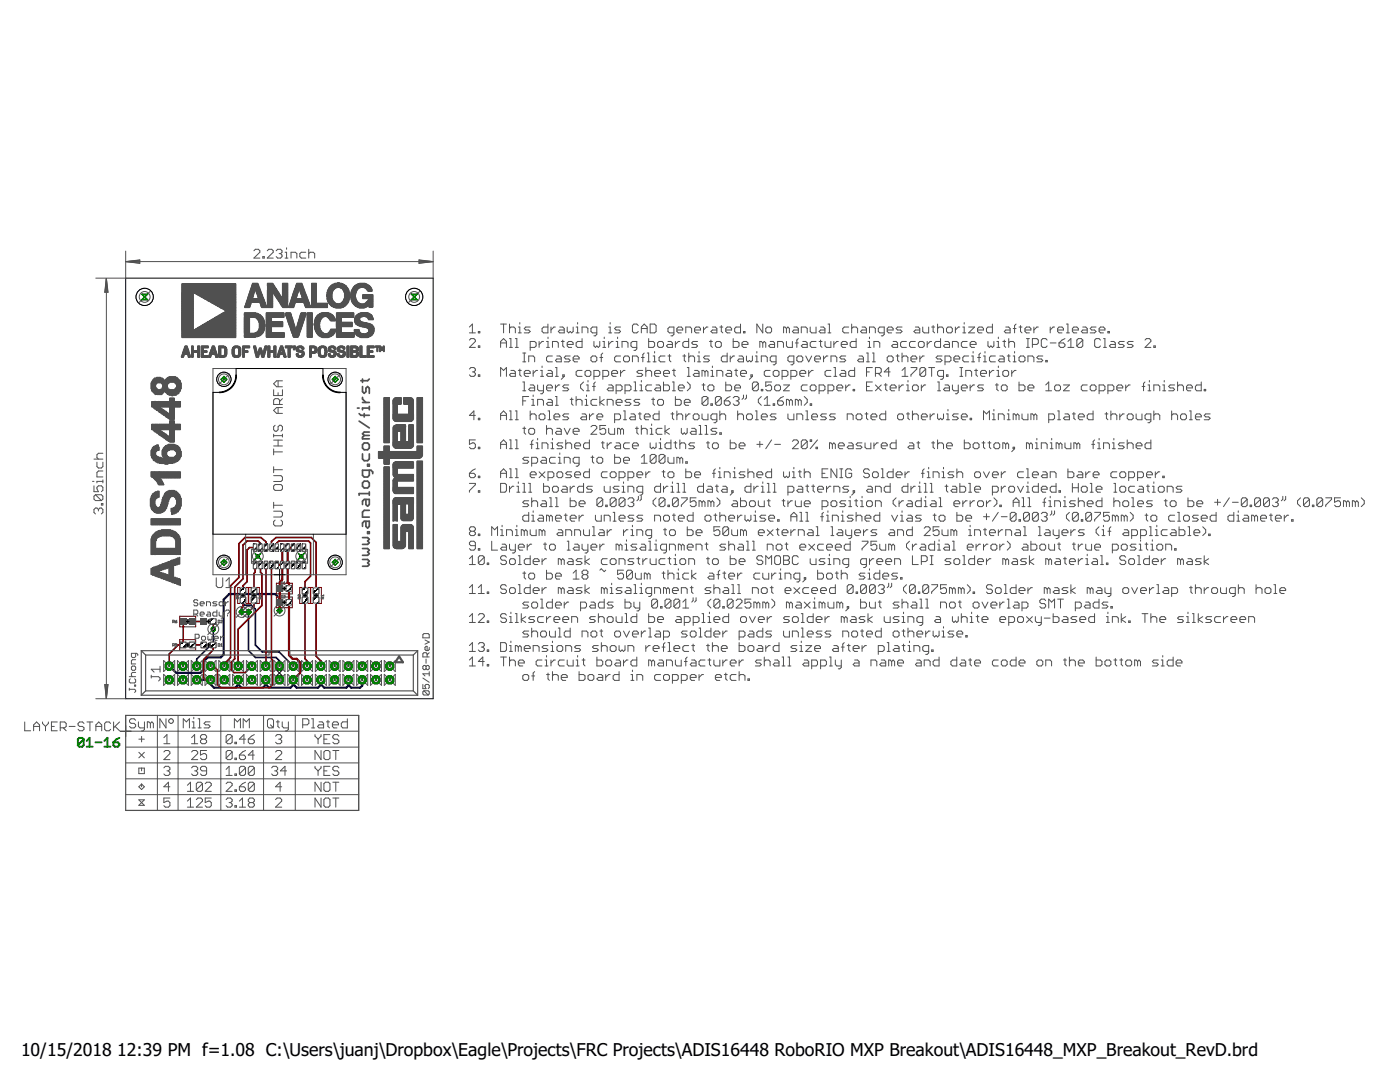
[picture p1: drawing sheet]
<svg xmlns="http://www.w3.org/2000/svg" width="279mm" height="216mm" viewBox="0 0 279 216" stroke-linecap="round" stroke-linejoin="round" font-family="sans-serif">
<defs><g id="words">
<g font-size="3.5">
<text x="4.2" y="210.7">10/15/2018</text>
<text x="23.4" y="210.7">12:39 PM f=1.08 C:\Users\juanj\Dropbox\Eagle\Projects\FRC Projects\ADIS16448 RoboRIO MXP Breakout\ADIS16448_MXP_Breakout_RevD.brd</text>
</g>
</g></defs>
<path d="M39.3 135.7h2.7v.8l.7 .7h4.3l.5-.5v-1M53 135.7v1l-.5 .5h-4.3l-.7-.7M55.8 121.8v-2.3l-.9-1h-9.2l-1.1 1.1v11l-.5 .6h-2.6l-.9 .8v1.6l-.6 .7h-4.8l-1.4-1.4M58.5 135.7v1l-.5 .5h-4.3l-.7-.7M64 135.7v1l-.5 .5h-4.3l-.7-.7M69.5 135.7v1.1l-.4 .4h-4.4l-.7-.7M72.3 135.7v1.1l-.4 .4h-1.8l-.6-.5" fill="none" stroke="#000080" stroke-width=".44"/>
<path d="M42.6 125.5v2.7l-3.3 3.3v1.4M48.2 122.1v-.8l.6-.6h1.3l.9 .9v7.1l1.3 1.4h3.4l2.8 2.8M49.6 122.1v7.7l1.4 1.4h4.1l.7 .7v1" fill="none" stroke="#000080" stroke-width=".34"/>
<circle cx="77.8" cy="132.9" r=".87" fill="#008000" stroke="#008000" stroke-width=".2"/>
<circle cx="77.8" cy="132.9" r=".55" fill="#fff" stroke="#000" stroke-width=".2"/>
<circle cx="77.8" cy="135.7" r=".87" fill="#008000" stroke="#008000" stroke-width=".2"/>
<circle cx="77.8" cy="135.7" r=".55" fill="#fff" stroke="#000" stroke-width=".2"/>
<circle cx="75" cy="132.9" r=".87" fill="#008000" stroke="#008000" stroke-width=".2"/>
<circle cx="75" cy="132.9" r=".55" fill="#fff" stroke="#000" stroke-width=".2"/>
<circle cx="75" cy="135.7" r=".87" fill="#008000" stroke="#008000" stroke-width=".2"/>
<circle cx="75" cy="135.7" r=".55" fill="#fff" stroke="#000" stroke-width=".2"/>
<circle cx="72.3" cy="132.9" r=".87" fill="#008000" stroke="#008000" stroke-width=".2"/>
<circle cx="72.3" cy="132.9" r=".55" fill="#fff" stroke="#000" stroke-width=".2"/>
<circle cx="72.3" cy="135.7" r=".87" fill="#008000" stroke="#008000" stroke-width=".2"/>
<circle cx="72.3" cy="135.7" r=".55" fill="#fff" stroke="#000" stroke-width=".2"/>
<circle cx="69.5" cy="132.9" r=".87" fill="#008000" stroke="#008000" stroke-width=".2"/>
<circle cx="69.5" cy="132.9" r=".55" fill="#fff" stroke="#000" stroke-width=".2"/>
<circle cx="69.5" cy="135.7" r=".87" fill="#008000" stroke="#008000" stroke-width=".2"/>
<circle cx="69.5" cy="135.7" r=".55" fill="#fff" stroke="#000" stroke-width=".2"/>
<circle cx="66.8" cy="132.9" r=".87" fill="#008000" stroke="#008000" stroke-width=".2"/>
<circle cx="66.8" cy="132.9" r=".55" fill="#fff" stroke="#000" stroke-width=".2"/>
<circle cx="66.8" cy="135.7" r=".87" fill="#008000" stroke="#008000" stroke-width=".2"/>
<circle cx="66.8" cy="135.7" r=".55" fill="#fff" stroke="#000" stroke-width=".2"/>
<circle cx="64" cy="132.9" r=".87" fill="#008000" stroke="#008000" stroke-width=".2"/>
<circle cx="64" cy="132.9" r=".55" fill="#fff" stroke="#000" stroke-width=".2"/>
<circle cx="64" cy="135.7" r=".87" fill="#008000" stroke="#008000" stroke-width=".2"/>
<circle cx="64" cy="135.7" r=".55" fill="#fff" stroke="#000" stroke-width=".2"/>
<circle cx="61.3" cy="132.9" r=".87" fill="#008000" stroke="#008000" stroke-width=".2"/>
<circle cx="61.3" cy="132.9" r=".55" fill="#fff" stroke="#000" stroke-width=".2"/>
<circle cx="61.3" cy="135.7" r=".87" fill="#008000" stroke="#008000" stroke-width=".2"/>
<circle cx="61.3" cy="135.7" r=".55" fill="#fff" stroke="#000" stroke-width=".2"/>
<circle cx="58.5" cy="132.9" r=".87" fill="#008000" stroke="#008000" stroke-width=".2"/>
<circle cx="58.5" cy="132.9" r=".55" fill="#fff" stroke="#000" stroke-width=".2"/>
<circle cx="58.5" cy="135.7" r=".87" fill="#008000" stroke="#008000" stroke-width=".2"/>
<circle cx="58.5" cy="135.7" r=".55" fill="#fff" stroke="#000" stroke-width=".2"/>
<circle cx="55.8" cy="132.9" r=".87" fill="#008000" stroke="#008000" stroke-width=".2"/>
<circle cx="55.8" cy="132.9" r=".55" fill="#fff" stroke="#000" stroke-width=".2"/>
<circle cx="55.8" cy="135.7" r=".87" fill="#008000" stroke="#008000" stroke-width=".2"/>
<circle cx="55.8" cy="135.7" r=".55" fill="#fff" stroke="#000" stroke-width=".2"/>
<circle cx="53" cy="132.9" r=".87" fill="#008000" stroke="#008000" stroke-width=".2"/>
<circle cx="53" cy="132.9" r=".55" fill="#fff" stroke="#000" stroke-width=".2"/>
<circle cx="53" cy="135.7" r=".87" fill="#008000" stroke="#008000" stroke-width=".2"/>
<circle cx="53" cy="135.7" r=".55" fill="#fff" stroke="#000" stroke-width=".2"/>
<circle cx="50.3" cy="132.9" r=".87" fill="#008000" stroke="#008000" stroke-width=".2"/>
<circle cx="50.3" cy="132.9" r=".55" fill="#fff" stroke="#000" stroke-width=".2"/>
<circle cx="50.3" cy="135.7" r=".87" fill="#008000" stroke="#008000" stroke-width=".2"/>
<circle cx="50.3" cy="135.7" r=".55" fill="#fff" stroke="#000" stroke-width=".2"/>
<circle cx="47.5" cy="132.9" r=".87" fill="#008000" stroke="#008000" stroke-width=".2"/>
<circle cx="47.5" cy="132.9" r=".55" fill="#fff" stroke="#000" stroke-width=".2"/>
<circle cx="47.5" cy="135.7" r=".87" fill="#008000" stroke="#008000" stroke-width=".2"/>
<circle cx="47.5" cy="135.7" r=".55" fill="#fff" stroke="#000" stroke-width=".2"/>
<circle cx="44.8" cy="132.9" r=".87" fill="#008000" stroke="#008000" stroke-width=".2"/>
<circle cx="44.8" cy="132.9" r=".55" fill="#fff" stroke="#000" stroke-width=".2"/>
<circle cx="44.8" cy="135.7" r=".87" fill="#008000" stroke="#008000" stroke-width=".2"/>
<circle cx="44.8" cy="135.7" r=".55" fill="#fff" stroke="#000" stroke-width=".2"/>
<circle cx="42" cy="132.9" r=".87" fill="#008000" stroke="#008000" stroke-width=".2"/>
<circle cx="42" cy="132.9" r=".55" fill="#fff" stroke="#000" stroke-width=".2"/>
<circle cx="42" cy="135.7" r=".87" fill="#008000" stroke="#008000" stroke-width=".2"/>
<circle cx="42" cy="135.7" r=".55" fill="#fff" stroke="#000" stroke-width=".2"/>
<circle cx="39.3" cy="132.9" r=".87" fill="#008000" stroke="#008000" stroke-width=".2"/>
<circle cx="39.3" cy="132.9" r=".55" fill="#fff" stroke="#000" stroke-width=".2"/>
<circle cx="39.3" cy="135.7" r=".87" fill="#008000" stroke="#008000" stroke-width=".2"/>
<circle cx="39.3" cy="135.7" r=".55" fill="#fff" stroke="#000" stroke-width=".2"/>
<circle cx="36.5" cy="132.9" r=".87" fill="#008000" stroke="#008000" stroke-width=".2"/>
<circle cx="36.5" cy="132.9" r=".55" fill="#fff" stroke="#000" stroke-width=".2"/>
<circle cx="36.5" cy="135.7" r=".87" fill="#008000" stroke="#008000" stroke-width=".2"/>
<circle cx="36.5" cy="135.7" r=".55" fill="#fff" stroke="#000" stroke-width=".2"/>
<circle cx="33.8" cy="132.9" r=".87" fill="#008000" stroke="#008000" stroke-width=".2"/>
<circle cx="33.8" cy="132.9" r=".55" fill="#fff" stroke="#000" stroke-width=".2"/>
<circle cx="33.8" cy="135.7" r=".87" fill="#008000" stroke="#008000" stroke-width=".2"/>
<circle cx="33.8" cy="135.7" r=".55" fill="#fff" stroke="#000" stroke-width=".2"/>
<circle cx="55.8" cy="121.8" r=".44" fill="#008000" stroke="#008000" stroke-width=".2"/>
<circle cx="55.8" cy="121.8" r=".25" fill="#fff" stroke="#000" stroke-width=".2"/>
<circle cx="48.2" cy="122.1" r=".44" fill="#008000" stroke="#008000" stroke-width=".2"/>
<circle cx="48.2" cy="122.1" r=".25" fill="#fff" stroke="#000" stroke-width=".2"/>
<circle cx="49.6" cy="122.1" r=".44" fill="#008000" stroke="#008000" stroke-width=".2"/>
<circle cx="49.6" cy="122.1" r=".25" fill="#fff" stroke="#000" stroke-width=".2"/>
<circle cx="42.6" cy="125.5" r=".44" fill="#008000" stroke="#008000" stroke-width=".2"/>
<circle cx="42.6" cy="125.5" r=".25" fill="#fff" stroke="#000" stroke-width=".2"/>
<g fill="#800000" stroke="#800000" stroke-width=".2">
<path d="M50.6 112h.6v1.5h-.6z"/>
<path d="M51.6 112h.7v1.5h-.7z"/>
<path d="M52.7 112h.7v1.5h-.7z"/>
<path d="M53.8 112h.7v1.5h-.7z"/>
<path d="M54.9 112h.7v1.5h-.7z"/>
<path d="M56 112h.7v1.5h-.7z"/>
<path d="M57.1 112h.6v1.5h-.6z"/>
<path d="M58.1 112h.7v1.5h-.7z"/>
<path d="M59.2 112h.7v1.5h-.7z"/>
<path d="M60.3 112h.7v1.5h-.7z"/>
<path d="M60.3 108.5h.7v1.5h-.7z"/>
<path d="M59.2 108.5h.7v1.5h-.7z"/>
<path d="M58.1 108.5h.7v1.5h-.7z"/>
<path d="M57.1 108.5h.6v1.5h-.6z"/>
<path d="M56 108.5h.7v1.5h-.7z"/>
<path d="M54.9 108.5h.7v1.5h-.7z"/>
<path d="M53.8 108.5h.7v1.5h-.7z"/>
<path d="M52.7 108.5h.7v1.5h-.7z"/>
<path d="M51.6 108.5h.7v1.5h-.7z"/>
<path d="M50.6 108.5h.6v1.5h-.6z"/>
<path d="M62.5 117.3h1.1v1.2h-1.1z"/>
<path d="M62.5 119.1h1.1v1.2h-1.1z"/>
<path d="M60.3 117.3h1.1v1.2h-1.1z"/>
<path d="M60.3 119.1h1.1v1.2h-1.1z"/>
<path d="M47.9 117.3h1.1v1.2h-1.1z"/>
<path d="M47.9 119.1h1.1v1.2h-1.1z"/>
<path d="M50.1 117.3h1.1v1.2h-1.1z"/>
<path d="M50.1 119.1h1.1v1.2h-1.1z"/>
<path d="M55.2 116.9h1.2v1.1h-1.2z"/>
<path d="M57.1 116.9h1.2v1.1h-1.2z"/>
<path d="M55.2 119.6h1.2v1.1h-1.2z"/>
<path d="M57.1 119.6h1.2v1.1h-1.2z"/>
<path d="M42 128.1h1.1v1.1h-1.1z"/>
<path d="M40.1 128.1h1.1v1.1h-1.1z"/>
<path d="M37.8 128.1h1.2v1.1h-1.2z"/>
<path d="M36 128.1h1.1v1.1h-1.1z"/>
<path d="M42 123.5h1.1v1.1h-1.1z"/>
<path d="M40.1 123.5h1.1v1.1h-1.1z"/>
<path d="M37.8 123.5h1.2v1.1h-1.2z"/>
<path d="M36 123.5h1.1v1.1h-1.1z"/>
</g>
<path d="M55.2 112.7h1.1M56.3 109.3v6.4l-.5 .5v5.6M58.5 109.3h-1.1v6.9l.3 .2v14.3l.7 .8h.8l.7 .7v2.1l-1.4 1.4" fill="none" stroke="#800000" stroke-width=".44"/>
<g fill="none" stroke="#800000" stroke-width=".34">
<path d="M48.5 119.7v1.3l-.3 .3v.8M50.7 119.7v1.3l-1.1 1.1M50.9 109.3h-1.1l-.5 .4v6.4l-.8 .8v1M50.9 112.7v1.5l-.2 .2v3.5M52 109.3v-.9l-.5-.5h-2.2l-.8 .9v6.7l-1.7 1.7v14.3l-.7 .7v1.5l.6 .5h2.2l1.4-1.3M52 112.7v1.5l.3 .3v6.3l-4.8 4.8v7.3M53.1 109.3v-1.2l-1-.8h-3.2l-1.2 1.2v6.7l-1.7 1.7v14.3l-1.2 1.2v.5M53.1 112.7l-.1 20.2M54.2 109.3v-1.2l.9-.8h7l1 .9v9.7M54.2 112.7v18.8l.2 .2v4.9l-.7 .6h-9.6l-.7-.6v-2.9l-.8-.8h-.6M55.2 109.3v-.9l.4-.5h6l.4 .5v6.6l-1.1 1.1v1.8M60.9 119.7v11.8l.4 .4v1"/>
<path d="M63.1 119.7v11.2l.9 1v1M36.6 124v4.7h-1.1l-1.7 1.8v2.4M38.4 128.7h2.2M38.4 124h2.2M42.5 124l.1 1.5M42.5 128.7v1l-1.9 1.9v3.6l.4 .5h1"/>
</g>
<circle cx="77.8" cy="132.9" r=".87" fill="#008000" stroke="#008000" stroke-width=".2"/>
<circle cx="77.8" cy="132.9" r=".55" fill="#fff" stroke="#000" stroke-width=".2"/>
<circle cx="77.8" cy="135.7" r=".87" fill="#008000" stroke="#008000" stroke-width=".2"/>
<circle cx="77.8" cy="135.7" r=".55" fill="#fff" stroke="#000" stroke-width=".2"/>
<circle cx="75" cy="132.9" r=".87" fill="#008000" stroke="#008000" stroke-width=".2"/>
<circle cx="75" cy="132.9" r=".55" fill="#fff" stroke="#000" stroke-width=".2"/>
<circle cx="75" cy="135.7" r=".87" fill="#008000" stroke="#008000" stroke-width=".2"/>
<circle cx="75" cy="135.7" r=".55" fill="#fff" stroke="#000" stroke-width=".2"/>
<circle cx="72.3" cy="132.9" r=".87" fill="#008000" stroke="#008000" stroke-width=".2"/>
<circle cx="72.3" cy="132.9" r=".55" fill="#fff" stroke="#000" stroke-width=".2"/>
<circle cx="72.3" cy="135.7" r=".87" fill="#008000" stroke="#008000" stroke-width=".2"/>
<circle cx="72.3" cy="135.7" r=".55" fill="#fff" stroke="#000" stroke-width=".2"/>
<circle cx="69.5" cy="132.9" r=".87" fill="#008000" stroke="#008000" stroke-width=".2"/>
<circle cx="69.5" cy="132.9" r=".55" fill="#fff" stroke="#000" stroke-width=".2"/>
<circle cx="69.5" cy="135.7" r=".87" fill="#008000" stroke="#008000" stroke-width=".2"/>
<circle cx="69.5" cy="135.7" r=".55" fill="#fff" stroke="#000" stroke-width=".2"/>
<circle cx="66.8" cy="132.9" r=".87" fill="#008000" stroke="#008000" stroke-width=".2"/>
<circle cx="66.8" cy="132.9" r=".55" fill="#fff" stroke="#000" stroke-width=".2"/>
<circle cx="66.8" cy="135.7" r=".87" fill="#008000" stroke="#008000" stroke-width=".2"/>
<circle cx="66.8" cy="135.7" r=".55" fill="#fff" stroke="#000" stroke-width=".2"/>
<circle cx="64" cy="132.9" r=".87" fill="#008000" stroke="#008000" stroke-width=".2"/>
<circle cx="64" cy="132.9" r=".55" fill="#fff" stroke="#000" stroke-width=".2"/>
<circle cx="64" cy="135.7" r=".87" fill="#008000" stroke="#008000" stroke-width=".2"/>
<circle cx="64" cy="135.7" r=".55" fill="#fff" stroke="#000" stroke-width=".2"/>
<circle cx="61.3" cy="132.9" r=".87" fill="#008000" stroke="#008000" stroke-width=".2"/>
<circle cx="61.3" cy="132.9" r=".55" fill="#fff" stroke="#000" stroke-width=".2"/>
<circle cx="61.3" cy="135.7" r=".87" fill="#008000" stroke="#008000" stroke-width=".2"/>
<circle cx="61.3" cy="135.7" r=".55" fill="#fff" stroke="#000" stroke-width=".2"/>
<circle cx="58.5" cy="132.9" r=".87" fill="#008000" stroke="#008000" stroke-width=".2"/>
<circle cx="58.5" cy="132.9" r=".55" fill="#fff" stroke="#000" stroke-width=".2"/>
<circle cx="58.5" cy="135.7" r=".87" fill="#008000" stroke="#008000" stroke-width=".2"/>
<circle cx="58.5" cy="135.7" r=".55" fill="#fff" stroke="#000" stroke-width=".2"/>
<circle cx="55.8" cy="132.9" r=".87" fill="#008000" stroke="#008000" stroke-width=".2"/>
<circle cx="55.8" cy="132.9" r=".55" fill="#fff" stroke="#000" stroke-width=".2"/>
<circle cx="55.8" cy="135.7" r=".87" fill="#008000" stroke="#008000" stroke-width=".2"/>
<circle cx="55.8" cy="135.7" r=".55" fill="#fff" stroke="#000" stroke-width=".2"/>
<circle cx="53" cy="132.9" r=".87" fill="#008000" stroke="#008000" stroke-width=".2"/>
<circle cx="53" cy="132.9" r=".55" fill="#fff" stroke="#000" stroke-width=".2"/>
<circle cx="53" cy="135.7" r=".87" fill="#008000" stroke="#008000" stroke-width=".2"/>
<circle cx="53" cy="135.7" r=".55" fill="#fff" stroke="#000" stroke-width=".2"/>
<circle cx="50.3" cy="132.9" r=".87" fill="#008000" stroke="#008000" stroke-width=".2"/>
<circle cx="50.3" cy="132.9" r=".55" fill="#fff" stroke="#000" stroke-width=".2"/>
<circle cx="50.3" cy="135.7" r=".87" fill="#008000" stroke="#008000" stroke-width=".2"/>
<circle cx="50.3" cy="135.7" r=".55" fill="#fff" stroke="#000" stroke-width=".2"/>
<circle cx="47.5" cy="132.9" r=".87" fill="#008000" stroke="#008000" stroke-width=".2"/>
<circle cx="47.5" cy="132.9" r=".55" fill="#fff" stroke="#000" stroke-width=".2"/>
<circle cx="47.5" cy="135.7" r=".87" fill="#008000" stroke="#008000" stroke-width=".2"/>
<circle cx="47.5" cy="135.7" r=".55" fill="#fff" stroke="#000" stroke-width=".2"/>
<circle cx="44.8" cy="132.9" r=".87" fill="#008000" stroke="#008000" stroke-width=".2"/>
<circle cx="44.8" cy="132.9" r=".55" fill="#fff" stroke="#000" stroke-width=".2"/>
<circle cx="44.8" cy="135.7" r=".87" fill="#008000" stroke="#008000" stroke-width=".2"/>
<circle cx="44.8" cy="135.7" r=".55" fill="#fff" stroke="#000" stroke-width=".2"/>
<circle cx="42" cy="132.9" r=".87" fill="#008000" stroke="#008000" stroke-width=".2"/>
<circle cx="42" cy="132.9" r=".55" fill="#fff" stroke="#000" stroke-width=".2"/>
<circle cx="42" cy="135.7" r=".87" fill="#008000" stroke="#008000" stroke-width=".2"/>
<circle cx="42" cy="135.7" r=".55" fill="#fff" stroke="#000" stroke-width=".2"/>
<circle cx="39.3" cy="132.9" r=".87" fill="#008000" stroke="#008000" stroke-width=".2"/>
<circle cx="39.3" cy="132.9" r=".55" fill="#fff" stroke="#000" stroke-width=".2"/>
<circle cx="39.3" cy="135.7" r=".87" fill="#008000" stroke="#008000" stroke-width=".2"/>
<circle cx="39.3" cy="135.7" r=".55" fill="#fff" stroke="#000" stroke-width=".2"/>
<circle cx="36.5" cy="132.9" r=".87" fill="#008000" stroke="#008000" stroke-width=".2"/>
<circle cx="36.5" cy="132.9" r=".55" fill="#fff" stroke="#000" stroke-width=".2"/>
<circle cx="36.5" cy="135.7" r=".87" fill="#008000" stroke="#008000" stroke-width=".2"/>
<circle cx="36.5" cy="135.7" r=".55" fill="#fff" stroke="#000" stroke-width=".2"/>
<circle cx="33.8" cy="132.9" r=".87" fill="#008000" stroke="#008000" stroke-width=".2"/>
<circle cx="33.8" cy="132.9" r=".55" fill="#fff" stroke="#000" stroke-width=".2"/>
<circle cx="33.8" cy="135.7" r=".87" fill="#008000" stroke="#008000" stroke-width=".2"/>
<circle cx="33.8" cy="135.7" r=".55" fill="#fff" stroke="#000" stroke-width=".2"/>
<circle cx="55.8" cy="121.8" r=".44" fill="#008000" stroke="#008000" stroke-width=".2"/>
<circle cx="55.8" cy="121.8" r=".25" fill="#fff" stroke="#000" stroke-width=".2"/>
<circle cx="48.2" cy="122.1" r=".44" fill="#008000" stroke="#008000" stroke-width=".2"/>
<circle cx="48.2" cy="122.1" r=".25" fill="#fff" stroke="#000" stroke-width=".2"/>
<circle cx="49.6" cy="122.1" r=".44" fill="#008000" stroke="#008000" stroke-width=".2"/>
<circle cx="49.6" cy="122.1" r=".25" fill="#fff" stroke="#000" stroke-width=".2"/>
<circle cx="42.6" cy="125.5" r=".44" fill="#008000" stroke="#008000" stroke-width=".2"/>
<circle cx="42.6" cy="125.5" r=".25" fill="#fff" stroke="#000" stroke-width=".2"/>
<path d="M47.4 117.2h2.2v3.2h-2.2zM49.6 117.2h2.2v3.2h-2.2zM55.2 116.4h3.1v2.1h-3.1zM55.2 119.1h3.1v2.2h-3.1zM59.8 117.2h2.1v3.2h-2.1zM62 117.2h2.1v3.2h-2.1zM35.9 127.6h3.2v2.2h-3.2zM35.9 123h3.2v2.1h-3.2z" fill="none" stroke="#800000" stroke-width=".2"/>
<g fill="#505050" stroke="#505050" stroke-width=".2">
<path d="M50.6 112h.6v1.5h-.6z"/>
<path d="M51.6 112h.7v1.5h-.7z"/>
<path d="M52.7 112h.7v1.5h-.7z"/>
<path d="M53.8 112h.7v1.5h-.7z"/>
<path d="M54.9 112h.7v1.5h-.7z"/>
<path d="M56 112h.7v1.5h-.7z"/>
<path d="M57.1 112h.6v1.5h-.6z"/>
<path d="M58.1 112h.7v1.5h-.7z"/>
<path d="M59.2 112h.7v1.5h-.7z"/>
<path d="M60.3 112h.7v1.5h-.7z"/>
<path d="M60.3 108.5h.7v1.5h-.7z"/>
<path d="M59.2 108.5h.7v1.5h-.7z"/>
<path d="M58.1 108.5h.7v1.5h-.7z"/>
<path d="M57.1 108.5h.6v1.5h-.6z"/>
<path d="M56 108.5h.7v1.5h-.7z"/>
<path d="M54.9 108.5h.7v1.5h-.7z"/>
<path d="M53.8 108.5h.7v1.5h-.7z"/>
<path d="M52.7 108.5h.7v1.5h-.7z"/>
<path d="M51.6 108.5h.7v1.5h-.7z"/>
<path d="M50.6 108.5h.6v1.5h-.6z"/>
<path d="M62.5 117.3h1.1v1.2h-1.1z"/>
<path d="M62.5 119.1h1.1v1.2h-1.1z"/>
<path d="M60.3 117.3h1.1v1.2h-1.1z"/>
<path d="M60.3 119.1h1.1v1.2h-1.1z"/>
<path d="M47.9 117.3h1.1v1.2h-1.1z"/>
<path d="M47.9 119.1h1.1v1.2h-1.1z"/>
<path d="M50.1 117.3h1.1v1.2h-1.1z"/>
<path d="M50.1 119.1h1.1v1.2h-1.1z"/>
<path d="M55.2 116.9h1.2v1.1h-1.2z"/>
<path d="M57.1 116.9h1.2v1.1h-1.2z"/>
<path d="M55.2 119.6h1.2v1.1h-1.2z"/>
<path d="M57.1 119.6h1.2v1.1h-1.2z"/>
<path d="M42 128.1h1.1v1.1h-1.1z"/>
<path d="M40.1 128.1h1.1v1.1h-1.1z"/>
<path d="M37.8 128.1h1.2v1.1h-1.2z"/>
<path d="M36 128.1h1.1v1.1h-1.1z"/>
<path d="M42 123.5h1.1v1.1h-1.1z"/>
<path d="M40.1 123.5h1.1v1.1h-1.1z"/>
<path d="M37.8 123.5h1.2v1.1h-1.2z"/>
<path d="M36 123.5h1.1v1.1h-1.1z"/>
<path d="M36.2 71.2l.4 .1z"/>
<path d="M37.6 71.2l.4 .1z"/>
<path d="M38.2 71.2l.4 .1z"/>
<path d="M39.4 71.2l.5 .1z"/>
<path d="M40.2 71.2l1.4 .1z"/>
<path d="M41.6 71.2l.5 .1z"/>
<path d="M43 71.2l.5 .1z"/>
<path d="M43.6 71.2l1.2 .1z"/>
<path d="M46.7 71.2l.9 .1z"/>
<path d="M48.4 71.2l.4 .1z"/>
<path d="M51.1 71.2l.5 .1z"/>
<path d="M52.2 71.2l.5 .1z"/>
<path d="M53.4 71.2l.5 .1z"/>
<path d="M54.7 71.2l.4 .1z"/>
<path d="M55.2 71.2l.5 .1z"/>
<path d="M56.7 71.2l.4 .1z"/>
<path d="M57.5 71.2l.4 .1z"/>
<path d="M59.5 71.2l.7 .1z"/>
<path d="M61.8 71.2l.3 .1z"/>
<path d="M64 71.2l.8 .1z"/>
<path d="M65.9 71.2l.7 .1z"/>
<path d="M67.8 71.2l.7 .1z"/>
<path d="M69.2 71.2l.5 .1z"/>
<path d="M70 71.2l1.2 .1z"/>
<path d="M71.8 71.2l1.3 .1z"/>
<path d="M73.3 71.2l1.4 .1z"/>
<path d="M36.2 71.1l.4 .1z"/>
<path d="M37.6 71.1l.4 .1z"/>
<path d="M38.2 71.1l.4 .1z"/>
<path d="M39.4 71.1l.5 .1z"/>
<path d="M40.2 71.1l1.4 .1z"/>
<path d="M41.6 71.1l.5 .1z"/>
<path d="M43 71.1l.5 .1z"/>
<path d="M43.6 71.1l1.4 .1z"/>
<path d="M46.6 71.1l1.2 .1z"/>
<path d="M48.4 71.1l.4 .1z"/>
<path d="M51.1 71.1l.5 .1z"/>
<path d="M52.2 71.1l.5 .1z"/>
<path d="M53.4 71.1l.5 .1z"/>
<path d="M54.7 71.1l.4 .1z"/>
<path d="M55.2 71.1l.5 .1z"/>
<path d="M56.7 71.1l.4 .1z"/>
<path d="M57.5 71.1l.4 .1z"/>
<path d="M59.4 71.1l1 .1z"/>
<path d="M61.8 71.1l.3 .1z"/>
<path d="M63.8 71.1l1.2 .1z"/>
<path d="M65.7 71.1l1.1 .1z"/>
<path d="M67.6 71.1l1.1 .1z"/>
<path d="M69.2 71.1l.5 .1z"/>
<path d="M70 71.1l1.4 .1z"/>
<path d="M71.8 71.1l1.3 .1z"/>
<path d="M73.3 71.1l1.4 .1z"/>
<path d="M36.2 71.1h.5z"/>
<path d="M37.6 71.1h.4z"/>
<path d="M38.2 71.1h.4z"/>
<path d="M39.4 71.1h.5z"/>
<path d="M40.2 71.1h1.4z"/>
<path d="M41.6 71.1h.5z"/>
<path d="M43 71.1h.4z"/>
<path d="M43.7 71.1h1.4z"/>
<path d="M46.5 71.1h1.4z"/>
<path d="M48.4 71.1h.4z"/>
<path d="M51.1 71.1h.6z"/>
<path d="M52.2 71.1h.5z"/>
<path d="M53.4 71.1h.5z"/>
<path d="M54.7 71.1h.4z"/>
<path d="M55.3 71.1h.4z"/>
<path d="M56.6 71.1h.5z"/>
<path d="M57.5 71.1h.4z"/>
<path d="M59.3 71.1h1.2z"/>
<path d="M61.8 71.1h.3z"/>
<path d="M63.6 71.1h1.4z"/>
<path d="M65.7 71.1h1.2z"/>
<path d="M67.5 71.1h1.3z"/>
<path d="M69.2 71.1h.5z"/>
<path d="M70 71.1h1.4z"/>
<path d="M71.8 71.1h1.3z"/>
<path d="M73.3 71.1h1.4z"/>
<path d="M36.3 71l.4 .1z"/>
<path d="M37.5 71l.5 .1z"/>
<path d="M38.2 71l.4 .1z"/>
<path d="M39.4 71l.5 .1z"/>
<path d="M40.2 71l1.4 .1z"/>
<path d="M41.7 71l.4 .1z"/>
<path d="M43 71l.4 .1z"/>
<path d="M43.7 71l1.4 .1z"/>
<path d="M46.5 71l1.4 .1z"/>
<path d="M48.4 71l.4 .1z"/>
<path d="M51.1 71l.6 .1z"/>
<path d="M52.2 71l.5 .1z"/>
<path d="M53.4 71l.5 .1z"/>
<path d="M54.7 71l.4 .1z"/>
<path d="M55.3 71l.4 .1z"/>
<path d="M56.6 71l.4 .1z"/>
<path d="M57.5 71l.4 .1z"/>
<path d="M59.2 71l1.4 .1z"/>
<path d="M61.8 71l.3 .1z"/>
<path d="M63.7 71l1.4 .1z"/>
<path d="M65.6 71l1.4 .1z"/>
<path d="M67.4 71l1.4 .1z"/>
<path d="M69.2 71l.5 .1z"/>
<path d="M70 71l1.5 .1z"/>
<path d="M71.8 71l1.3 .1z"/>
<path d="M73.3 71l1.4 .1z"/>
<path d="M36.3 70.9l.4 .1z"/>
<path d="M37.5 70.9l.4 .1z"/>
<path d="M38.2 70.9l.4 .1z"/>
<path d="M39.4 70.9l.5 .1z"/>
<path d="M40.2 70.9l.4 .1z"/>
<path d="M41.7 70.9l.4 .1z"/>
<path d="M42.9 70.9l.5 .1z"/>
<path d="M43.6 70.9l.5 .1z"/>
<path d="M44.6 70.9l.6 .1z"/>
<path d="M46.4 70.9l.6 .1z"/>
<path d="M47.4 70.9l.5 .1z"/>
<path d="M48.4 70.9l.4 .1z"/>
<path d="M51 70.9l.7 .1z"/>
<path d="M52.2 70.9l.6 .1z"/>
<path d="M53.4 70.9l.5 .1z"/>
<path d="M54.7 70.9l.4 .1z"/>
<path d="M55.4 70.9l.4 .1z"/>
<path d="M56.6 70.9l.4 .1z"/>
<path d="M57.5 70.9l.4 .1z"/>
<path d="M59.2 70.9l.5 .1z"/>
<path d="M60.1 70.9l.5 .1z"/>
<path d="M61.8 70.9l.3 .1z"/>
<path d="M63.6 70.9l.5 .1z"/>
<path d="M64.6 70.9l.6 .1z"/>
<path d="M65.6 70.9l.5 .1z"/>
<path d="M66.5 70.9l.5 .1z"/>
<path d="M67.4 70.9l.5 .1z"/>
<path d="M68.3 70.9l.5 .1z"/>
<path d="M69.2 70.9l.5 .1z"/>
<path d="M70 70.9l.4 .1z"/>
<path d="M71 70.9l.5 .1z"/>
<path d="M71.8 70.9l.4 .1z"/>
<path d="M73.3 70.9l.4 .1z"/>
<path d="M36.3 70.8l.5 .1z"/>
<path d="M37.5 70.8l.4 .1z"/>
<path d="M38.2 70.8l.4 .1z"/>
<path d="M39.4 70.8l.5 .1z"/>
<path d="M40.2 70.8l.4 .1z"/>
<path d="M41.7 70.8l.5 .1z"/>
<path d="M42.9 70.8l.4 .1z"/>
<path d="M43.6 70.8l.5 .1z"/>
<path d="M44.8 70.8l.4 .1z"/>
<path d="M46.4 70.8l.5 .1z"/>
<path d="M47.6 70.8l.4 .1z"/>
<path d="M48.4 70.8l.4 .1z"/>
<path d="M51 70.8l.7 .1z"/>
<path d="M52.2 70.8l.6 .1z"/>
<path d="M53.4 70.8l.5 .1z"/>
<path d="M54.7 70.8l.4 .1z"/>
<path d="M55.4 70.8l.4 .1z"/>
<path d="M56.5 70.8l.5 .1z"/>
<path d="M57.5 70.8l.4 .1z"/>
<path d="M59.1 70.8l.5 .1z"/>
<path d="M60.2 70.8l.5 .1z"/>
<path d="M61.8 70.8l.3 .1z"/>
<path d="M63.6 70.8l.5 .1z"/>
<path d="M64.7 70.8l.5 .1z"/>
<path d="M65.5 70.8l.5 .1z"/>
<path d="M66.6 70.8l.4 .1z"/>
<path d="M67.4 70.8l.4 .1z"/>
<path d="M68.4 70.8l.5 .1z"/>
<path d="M69.2 70.8l.5 .1z"/>
<path d="M70 70.8l.4 .1z"/>
<path d="M71.1 70.8l.5 .1z"/>
<path d="M71.8 70.8l.4 .1z"/>
<path d="M73.3 70.8l.4 .1z"/>
<path d="M36.4 70.7l.4 .1z"/>
<path d="M37.4 70.7l.5 .1z"/>
<path d="M38.2 70.7l.4 .1z"/>
<path d="M39.4 70.7l.5 .1z"/>
<path d="M40.2 70.7l.4 .1z"/>
<path d="M41.8 70.7l.4 .1z"/>
<path d="M42.9 70.7l.4 .1z"/>
<path d="M43.6 70.7l.5 .1z"/>
<path d="M44.8 70.7l.4 .1z"/>
<path d="M46.4 70.7l.4 .1z"/>
<path d="M47.6 70.7l.4 .1z"/>
<path d="M48.4 70.7l.4 .1z"/>
<path d="M51 70.7l.8 .1z"/>
<path d="M52.2 70.7l.6 .1z"/>
<path d="M53.4 70.7l.5 .1z"/>
<path d="M54.7 70.7l.4 .1z"/>
<path d="M55.4 70.7l.5 .1z"/>
<path d="M56.5 70.7l.4 .1z"/>
<path d="M57.5 70.7l.4 .1z"/>
<path d="M59.1 70.7l.4 .1z"/>
<path d="M60.2 70.7l.5 .1z"/>
<path d="M61.8 70.7l.3 .1z"/>
<path d="M63.6 70.7l.4 .1z"/>
<path d="M64.8 70.7l.4 .1z"/>
<path d="M65.5 70.7l.4 .1z"/>
<path d="M66.6 70.7l.5 .1z"/>
<path d="M67.3 70.7l.5 .1z"/>
<path d="M68.4 70.7l.5 .1z"/>
<path d="M69.2 70.7l.5 .1z"/>
<path d="M70 70.7l.4 .1z"/>
<path d="M71.1 70.7l.5 .1z"/>
<path d="M71.8 70.7l.4 .1z"/>
<path d="M73.3 70.7l.4 .1z"/>
<path d="M36.4 70.7h1.4z"/>
<path d="M38.2 70.7h.4z"/>
<path d="M39.4 70.7h.5z"/>
<path d="M40.2 70.7h.4z"/>
<path d="M41.8 70.7h1.5z"/>
<path d="M43.6 70.7h.5z"/>
<path d="M44.9 70.7h.4z"/>
<path d="M46.3 70.7h.5z"/>
<path d="M47.6 70.7h.4z"/>
<path d="M48.4 70.7h.4z"/>
<path d="M51 70.7h.8z"/>
<path d="M52.1 70.7h.8z"/>
<path d="M53.4 70.7h.5z"/>
<path d="M54.7 70.7h.4z"/>
<path d="M55.5 70.7h1.4z"/>
<path d="M57.5 70.7h.4z"/>
<path d="M59.1 70.7h.4z"/>
<path d="M60.3 70.7h.4z"/>
<path d="M61.8 70.7h.3z"/>
<path d="M63.6 70.7h.4z"/>
<path d="M64.8 70.7h.4z"/>
<path d="M65.5 70.7h.4z"/>
<path d="M66.6 70.7h.5z"/>
<path d="M67.3 70.7h.4z"/>
<path d="M68.5 70.7h.4z"/>
<path d="M69.2 70.7h.5z"/>
<path d="M70 70.7h.4z"/>
<path d="M71.2 70.7h.4z"/>
<path d="M71.8 70.7h.4z"/>
<path d="M73.3 70.7h.4z"/>
<path d="M36.4 70.6l1.4 .1z"/>
<path d="M38.2 70.6l.4 .1z"/>
<path d="M39.4 70.6l.5 .1z"/>
<path d="M40.2 70.6l.4 .1z"/>
<path d="M41.8 70.6l1.4 .1z"/>
<path d="M43.6 70.6l.5 .1z"/>
<path d="M44.9 70.6l.4 .1z"/>
<path d="M46.3 70.6l.4 .1z"/>
<path d="M47.6 70.6l.4 .1z"/>
<path d="M48.4 70.6l.4 .1z"/>
<path d="M50.9 70.6l.5 .1z"/>
<path d="M51.4 70.6l.4 .1z"/>
<path d="M52.1 70.6l.8 .1z"/>
<path d="M53.4 70.6l.5 .1z"/>
<path d="M54.7 70.6l.4 .1z"/>
<path d="M55.5 70.6l1.4 .1z"/>
<path d="M57.5 70.6l.4 .1z"/>
<path d="M59.1 70.6l.4 .1z"/>
<path d="M60.3 70.6l.4 .1z"/>
<path d="M61.8 70.6l.3 .1z"/>
<path d="M63.6 70.6l.4 .1z"/>
<path d="M64.8 70.6l.4 .1z"/>
<path d="M65.5 70.6l.4 .1z"/>
<path d="M66.7 70.6l.4 .1z"/>
<path d="M67.3 70.6l.4 .1z"/>
<path d="M68.5 70.6l.4 .1z"/>
<path d="M69.2 70.6l.5 .1z"/>
<path d="M70 70.6l.4 .1z"/>
<path d="M71.2 70.6l.4 .1z"/>
<path d="M71.8 70.6l.4 .1z"/>
<path d="M73.3 70.6l.4 .1z"/>
<path d="M36.4 70.5l1.4 .1z"/>
<path d="M38.2 70.5l.4 .1z"/>
<path d="M39.4 70.5l.5 .1z"/>
<path d="M40.2 70.5l.4 .1z"/>
<path d="M41.9 70.5l1.4 .1z"/>
<path d="M43.6 70.5l.5 .1z"/>
<path d="M44.9 70.5l.4 .1z"/>
<path d="M46.3 70.5l.4 .1z"/>
<path d="M47.6 70.5l.4 .1z"/>
<path d="M48.4 70.5l.4 .1z"/>
<path d="M50.9 70.5l.5 .1z"/>
<path d="M51.4 70.5l.4 .1z"/>
<path d="M52.1 70.5l.8 .1z"/>
<path d="M53.4 70.5l.5 .1z"/>
<path d="M54.7 70.5l.4 .1z"/>
<path d="M55.5 70.5l1.4 .1z"/>
<path d="M57.5 70.5l.4 .1z"/>
<path d="M60.3 70.5l.4 .1z"/>
<path d="M61.8 70.5l.3 .1z"/>
<path d="M63.5 70.5l.4 .1z"/>
<path d="M64.8 70.5l.4 .1z"/>
<path d="M66.6 70.5l.5 .1z"/>
<path d="M68.5 70.5l.4 .1z"/>
<path d="M69.2 70.5l.5 .1z"/>
<path d="M70 70.5l.4 .1z"/>
<path d="M71.2 70.5l.4 .1z"/>
<path d="M71.8 70.5l.4 .1z"/>
<path d="M73.3 70.5l.4 .1z"/>
<path d="M36.4 70.4l1.4 .1z"/>
<path d="M38.2 70.4l.4 .1z"/>
<path d="M39.4 70.4l.5 .1z"/>
<path d="M40.2 70.4l.4 .1z"/>
<path d="M41.9 70.4l1.4 .1z"/>
<path d="M43.6 70.4l.5 .1z"/>
<path d="M44.9 70.4l.4 .1z"/>
<path d="M46.3 70.4l.4 .1z"/>
<path d="M47.6 70.4l.4 .1z"/>
<path d="M48.4 70.4l.4 .1z"/>
<path d="M50.9 70.4l.5 .1z"/>
<path d="M51.4 70.4l.4 .1z"/>
<path d="M52 70.4l.4 .1z"/>
<path d="M52.6 70.4l.3 .1z"/>
<path d="M53.4 70.4l.5 .1z"/>
<path d="M54.7 70.4l.4 .1z"/>
<path d="M55.5 70.4l1.4 .1z"/>
<path d="M57.5 70.4l.4 .1z"/>
<path d="M60.3 70.4l.4 .1z"/>
<path d="M61.8 70.4l1.1 .1z"/>
<path d="M63.5 70.4l.4 .1z"/>
<path d="M64.8 70.4l.4 .1z"/>
<path d="M66.6 70.4l.5 .1z"/>
<path d="M68.5 70.4l.4 .1z"/>
<path d="M69.2 70.4l.5 .1z"/>
<path d="M70 70.4l.4 .1z"/>
<path d="M71.1 70.4l.5 .1z"/>
<path d="M71.8 70.4l.4 .1z"/>
<path d="M73.3 70.4l.4 .1z"/>
<path d="M36.4 70.3l.5 .1z"/>
<path d="M37.3 70.3l.5 .1z"/>
<path d="M38.2 70.3l.4 .1z"/>
<path d="M39.4 70.3l.5 .1z"/>
<path d="M40.2 70.3l.4 .1z"/>
<path d="M41.9 70.3l.5 .1z"/>
<path d="M42.8 70.3l.4 .1z"/>
<path d="M43.6 70.3l.5 .1z"/>
<path d="M44.9 70.3l.4 .1z"/>
<path d="M46.3 70.3l.4 .1z"/>
<path d="M47.6 70.3l.4 .1z"/>
<path d="M48.4 70.3l.4 .1z"/>
<path d="M50.9 70.3l.4 .1z"/>
<path d="M51.4 70.3l.4 .1z"/>
<path d="M52 70.3l.4 .1z"/>
<path d="M52.6 70.3l.4 .1z"/>
<path d="M53.4 70.3l.5 .1z"/>
<path d="M54.7 70.3l.4 .1z"/>
<path d="M55.5 70.3l.5 .1z"/>
<path d="M56.4 70.3l.5 .1z"/>
<path d="M57.5 70.3l.4 .1z"/>
<path d="M60.2 70.3l.5 .1z"/>
<path d="M61.8 70.3l1.3 .1z"/>
<path d="M63.5 70.3l.4 .1z"/>
<path d="M64.9 70.3l.4 .1z"/>
<path d="M66.6 70.3l.4 .1z"/>
<path d="M68.3 70.3l.6 .1z"/>
<path d="M69.2 70.3l.5 .1z"/>
<path d="M70 70.3l.4 .1z"/>
<path d="M71 70.3l.5 .1z"/>
<path d="M71.8 70.3l.4 .1z"/>
<path d="M73.3 70.3l.4 .1z"/>
<path d="M36.5 70.2l.5 .1z"/>
<path d="M37.3 70.2l.5 .1z"/>
<path d="M38.2 70.2l1.7 .1z"/>
<path d="M40.2 70.2l1.1 .1z"/>
<path d="M42 70.2l.4 .1z"/>
<path d="M42.8 70.2l.4 .1z"/>
<path d="M43.6 70.2l.5 .1z"/>
<path d="M44.9 70.2l.4 .1z"/>
<path d="M46.3 70.2l.4 .1z"/>
<path d="M47.6 70.2l.4 .1z"/>
<path d="M48.4 70.2l1.1 .1z"/>
<path d="M50.9 70.2l.4 .1z"/>
<path d="M51.5 70.2l.4 .1z"/>
<path d="M52 70.2l.4 .1z"/>
<path d="M52.6 70.2l.4 .1z"/>
<path d="M53.5 70.2l1.6 .1z"/>
<path d="M55.5 70.2l.5 .1z"/>
<path d="M56.4 70.2l.4 .1z"/>
<path d="M57.5 70.2l.4 .1z"/>
<path d="M59.9 70.2l.8 .1z"/>
<path d="M61.8 70.2l1.4 .1z"/>
<path d="M63.5 70.2l.4 .1z"/>
<path d="M64.9 70.2l.4 .1z"/>
<path d="M66.3 70.2l.8 .1z"/>
<path d="M68 70.2l.9 .1z"/>
<path d="M69.2 70.2l.5 .1z"/>
<path d="M70 70.2l1.5 .1z"/>
<path d="M71.8 70.2l.4 .1z"/>
<path d="M73.3 70.2l1.1 .1z"/>
<path d="M37.3 70.2l.4 .1z"/>
<path d="M52 70.2l.3 .1z"/>
<path d="M55.6 70.2l.4 .1z"/>
<path d="M59.4 70.2l1.3 .1z"/>
<path d="M65.8 70.2l1.3 .1z"/>
<path d="M67.6 70.2l1.2 .1z"/>
<path d="M70 70.2l1.4 .1z"/>
<path d="M36.5 70.1l.5 .1z"/>
<path d="M37.3 70.1l.4 .1z"/>
<path d="M38.2 70.1l1.7 .1z"/>
<path d="M40.2 70.1l1.1 .1z"/>
<path d="M42 70.1l.5 .1z"/>
<path d="M42.7 70.1l.4 .1z"/>
<path d="M43.6 70.1l.5 .1z"/>
<path d="M44.9 70.1l.4 .1z"/>
<path d="M46.3 70.1l.4 .1z"/>
<path d="M47.6 70.1l.4 .1z"/>
<path d="M48.4 70.1l1.1 .1z"/>
<path d="M50.9 70.1l.4 .1z"/>
<path d="M51.5 70.1l.8 .1z"/>
<path d="M52.6 70.1l.4 .1z"/>
<path d="M53.5 70.1l1.6 .1z"/>
<path d="M55.6 70.1l.4 .1z"/>
<path d="M56.4 70.1l.4 .1z"/>
<path d="M57.5 70.1l.4 .1z"/>
<path d="M59.3 70.1l1.3 .1z"/>
<path d="M61.8 70.1l.3 .1z"/>
<path d="M62.7 70.1l.5 .1z"/>
<path d="M63.5 70.1l.4 .1z"/>
<path d="M64.9 70.1l.4 .1z"/>
<path d="M65.7 70.1l1.3 .1z"/>
<path d="M67.5 70.1l1.3 .1z"/>
<path d="M69.2 70.1l.5 .1z"/>
<path d="M70 70.1l1.4 .1z"/>
<path d="M71.8 70.1l.4 .1z"/>
<path d="M73.3 70.1l1.1 .1z"/>
<path d="M75.2 70.1l.2 .1z"/>
<path d="M75.7 70.1l.3 .1z"/>
<path d="M76.5 70.1l.2 .1z"/>
<path d="M36.6 70l.4 .1z"/>
<path d="M37.3 70l.4 .1z"/>
<path d="M38.2 70l1.7 .1z"/>
<path d="M40.2 70l1.1 .1z"/>
<path d="M42 70l.5 .1z"/>
<path d="M42.7 70l.4 .1z"/>
<path d="M43.6 70l.5 .1z"/>
<path d="M44.9 70l.4 .1z"/>
<path d="M46.3 70l.4 .1z"/>
<path d="M47.6 70l.4 .1z"/>
<path d="M48.4 70l1.1 .1z"/>
<path d="M50.9 70l.4 .1z"/>
<path d="M51.6 70l.7 .1z"/>
<path d="M52.6 70l.5 .1z"/>
<path d="M53.5 70l1.6 .1z"/>
<path d="M55.6 70l.4 .1z"/>
<path d="M56.3 70l.4 .1z"/>
<path d="M57.5 70l.4 .1z"/>
<path d="M59.2 70l1.3 .1z"/>
<path d="M61.8 70l.3 .1z"/>
<path d="M62.8 70l.5 .1z"/>
<path d="M63.5 70l.4 .1z"/>
<path d="M64.9 70l.4 .1z"/>
<path d="M65.6 70l1.3 .1z"/>
<path d="M67.4 70l1.3 .1z"/>
<path d="M69.2 70l.5 .1z"/>
<path d="M70 70l1.4 .1z"/>
<path d="M71.8 70l.4 .1z"/>
<path d="M73.3 70l1.1 .1z"/>
<path d="M75.2 70l.2 .1z"/>
<path d="M75.7 70l.3 .1z"/>
<path d="M76.5 70l.2 .1z"/>
<path d="M36.6 69.9l.4 .1z"/>
<path d="M37.2 69.9l.5 .1z"/>
<path d="M38.2 69.9l.4 .1z"/>
<path d="M39.4 69.9l.5 .1z"/>
<path d="M40.2 69.9l.4 .1z"/>
<path d="M42 69.9l.5 .1z"/>
<path d="M42.7 69.9l.4 .1z"/>
<path d="M43.6 69.9l.5 .1z"/>
<path d="M44.9 69.9l.4 .1z"/>
<path d="M46.3 69.9l.4 .1z"/>
<path d="M47.6 69.9l.4 .1z"/>
<path d="M48.4 69.9l.4 .1z"/>
<path d="M50.8 69.9l.4 .1z"/>
<path d="M51.6 69.9l.7 .1z"/>
<path d="M52.6 69.9l.5 .1z"/>
<path d="M53.4 69.9l.5 .1z"/>
<path d="M54.7 69.9l.4 .1z"/>
<path d="M55.7 69.9l.4 .1z"/>
<path d="M56.3 69.9l.4 .1z"/>
<path d="M57.5 69.9l.4 .1z"/>
<path d="M59.1 69.9l1.2 .1z"/>
<path d="M61.8 69.9l.3 .1z"/>
<path d="M62.8 69.9l.5 .1z"/>
<path d="M63.5 69.9l.4 .1z"/>
<path d="M64.9 69.9l.4 .1z"/>
<path d="M65.5 69.9l1.2 .1z"/>
<path d="M67.4 69.9l1.1 .1z"/>
<path d="M69.2 69.9l.5 .1z"/>
<path d="M70 69.9l.4 .1z"/>
<path d="M71 69.9l.5 .1z"/>
<path d="M71.8 69.9l.4 .1z"/>
<path d="M73.3 69.9l.4 .1z"/>
<path d="M75.2 69.9l.2 .1z"/>
<path d="M75.7 69.9l.3 .1z"/>
<path d="M76.5 69.9l.2 .1z"/>
<path d="M36.6 69.8l.4 .1z"/>
<path d="M37.2 69.8l.4 .1z"/>
<path d="M38.2 69.8l.4 .1z"/>
<path d="M39.4 69.8l.5 .1z"/>
<path d="M40.2 69.8l.4 .1z"/>
<path d="M42.1 69.8l.4 .1z"/>
<path d="M42.6 69.8l.4 .1z"/>
<path d="M43.6 69.8l.5 .1z"/>
<path d="M44.9 69.8l.4 .1z"/>
<path d="M46.3 69.8l.4 .1z"/>
<path d="M47.6 69.8l.4 .1z"/>
<path d="M48.4 69.8l.4 .1z"/>
<path d="M50.8 69.8l.4 .1z"/>
<path d="M51.6 69.8l.6 .1z"/>
<path d="M52.6 69.8l.5 .1z"/>
<path d="M53.4 69.8l.5 .1z"/>
<path d="M54.7 69.8l.4 .1z"/>
<path d="M55.7 69.8l.4 .1z"/>
<path d="M56.3 69.8l.4 .1z"/>
<path d="M57.5 69.8l.4 .1z"/>
<path d="M59.1 69.8l.7 .1z"/>
<path d="M61.8 69.8l.3 .1z"/>
<path d="M62.8 69.8l.5 .1z"/>
<path d="M63.5 69.8l.4 .1z"/>
<path d="M64.8 69.8l.4 .1z"/>
<path d="M65.5 69.8l.7 .1z"/>
<path d="M67.3 69.8l.7 .1z"/>
<path d="M69.2 69.8l.5 .1z"/>
<path d="M70 69.8l.4 .1z"/>
<path d="M71.1 69.8l.4 .1z"/>
<path d="M71.8 69.8l.4 .1z"/>
<path d="M73.3 69.8l.4 .1z"/>
<path d="M75.2 69.8l.2 .1z"/>
<path d="M75.7 69.8l.3 .1z"/>
<path d="M76.1 69.8l.3 .1z"/>
<path d="M76.5 69.8l.2 .1z"/>
<path d="M36.7 69.8h.4z"/>
<path d="M37.2 69.8h.4z"/>
<path d="M38.2 69.8h.4z"/>
<path d="M39.4 69.8h.5z"/>
<path d="M40.2 69.8h.4z"/>
<path d="M42.1 69.8h.4z"/>
<path d="M42.6 69.8h.4z"/>
<path d="M43.6 69.8h.5z"/>
<path d="M44.9 69.8h.4z"/>
<path d="M46.3 69.8h.4z"/>
<path d="M47.6 69.8h.4z"/>
<path d="M48.4 69.8h.4z"/>
<path d="M50.8 69.8h.4z"/>
<path d="M51.7 69.8h.5z"/>
<path d="M52.7 69.8h.4z"/>
<path d="M53.4 69.8h.5z"/>
<path d="M54.7 69.8h.4z"/>
<path d="M55.7 69.8h.4z"/>
<path d="M56.2 69.8h.5z"/>
<path d="M57.5 69.8h.4z"/>
<path d="M58.6 69.8h.1z"/>
<path d="M59.1 69.8h.5z"/>
<path d="M61.8 69.8h.3z"/>
<path d="M62.9 69.8h.4z"/>
<path d="M63.5 69.8h.4z"/>
<path d="M64.8 69.8h.4z"/>
<path d="M65.5 69.8h.5z"/>
<path d="M67.3 69.8h.5z"/>
<path d="M69.2 69.8h.5z"/>
<path d="M70 69.8h.4z"/>
<path d="M71.1 69.8h.4z"/>
<path d="M71.8 69.8h.4z"/>
<path d="M73.3 69.8h.4z"/>
<path d="M75.2 69.8h.2z"/>
<path d="M75.7 69.8h.3z"/>
<path d="M76.1 69.8h.4z"/>
<path d="M76.5 69.8h.2z"/>
<path d="M36.7 69.7l.4 .1z"/>
<path d="M37.2 69.7l.4 .1z"/>
<path d="M38.2 69.7l.4 .1z"/>
<path d="M39.4 69.7l.5 .1z"/>
<path d="M40.2 69.7l.4 .1z"/>
<path d="M42.1 69.7l.4 .1z"/>
<path d="M42.6 69.7l.4 .1z"/>
<path d="M43.6 69.7l.5 .1z"/>
<path d="M44.9 69.7l.4 .1z"/>
<path d="M46.3 69.7l.4 .1z"/>
<path d="M47.6 69.7l.4 .1z"/>
<path d="M48.4 69.7l.4 .1z"/>
<path d="M50.8 69.7l.4 .1z"/>
<path d="M51.7 69.7l.5 .1z"/>
<path d="M52.7 69.7l.4 .1z"/>
<path d="M53.4 69.7l.5 .1z"/>
<path d="M54.7 69.7l.4 .1z"/>
<path d="M55.8 69.7l.8 .1z"/>
<path d="M57.5 69.7l.4 .1z"/>
<path d="M58.5 69.7l.4 .1z"/>
<path d="M59.1 69.7l.4 .1z"/>
<path d="M61.8 69.7l.3 .1z"/>
<path d="M62.8 69.7l.5 .1z"/>
<path d="M63.6 69.7l.4 .1z"/>
<path d="M64.8 69.7l.4 .1z"/>
<path d="M65.5 69.7l.4 .1z"/>
<path d="M67.3 69.7l.4 .1z"/>
<path d="M69.2 69.7l.5 .1z"/>
<path d="M70 69.7l.4 .1z"/>
<path d="M71.1 69.7l.4 .1z"/>
<path d="M71.8 69.7l.4 .1z"/>
<path d="M73.3 69.7l.4 .1z"/>
<path d="M75.2 69.7l.2 .1z"/>
<path d="M75.7 69.7l.3 .1z"/>
<path d="M76 69.7l.5 .1z"/>
<path d="M76.5 69.7l.2 .1z"/>
<path d="M36.7 69.6l.8 .1z"/>
<path d="M38.2 69.6l.4 .1z"/>
<path d="M39.4 69.6l.5 .1z"/>
<path d="M40.2 69.6l.4 .1z"/>
<path d="M42.2 69.6l.7 .1z"/>
<path d="M43.6 69.6l.5 .1z"/>
<path d="M44.9 69.6l.4 .1z"/>
<path d="M46.3 69.6l.5 .1z"/>
<path d="M47.6 69.6l.4 .1z"/>
<path d="M48.4 69.6l.4 .1z"/>
<path d="M50.7 69.6l.4 .1z"/>
<path d="M51.7 69.6l.5 .1z"/>
<path d="M52.7 69.6l.4 .1z"/>
<path d="M53.4 69.6l.5 .1z"/>
<path d="M54.7 69.6l.4 .1z"/>
<path d="M55.8 69.6l.8 .1z"/>
<path d="M57.5 69.6l.4 .1z"/>
<path d="M58.5 69.6l.4 .1z"/>
<path d="M59.1 69.6l.4 .1z"/>
<path d="M60.2 69.6l.5 .1z"/>
<path d="M61.8 69.6l.3 .1z"/>
<path d="M62.8 69.6l.5 .1z"/>
<path d="M63.6 69.6l.4 .1z"/>
<path d="M64.8 69.6l.4 .1z"/>
<path d="M65.5 69.6l.4 .1z"/>
<path d="M66.6 69.6l.5 .1z"/>
<path d="M67.3 69.6l.4 .1z"/>
<path d="M68.5 69.6l.3 .1z"/>
<path d="M69.2 69.6l.5 .1z"/>
<path d="M70 69.6l.4 .1z"/>
<path d="M71.1 69.6l.4 .1z"/>
<path d="M71.8 69.6l.4 .1z"/>
<path d="M73.3 69.6l.4 .1z"/>
<path d="M75.2 69.6l.2 .1z"/>
<path d="M75.7 69.6l.3 .1z"/>
<path d="M76 69.6l.5 .1z"/>
<path d="M76.5 69.6l.2 .1z"/>
<path d="M36.8 69.5l.7 .1z"/>
<path d="M38.2 69.5l.4 .1z"/>
<path d="M39.4 69.5l.5 .1z"/>
<path d="M40.2 69.5l.4 .1z"/>
<path d="M42.2 69.5l.7 .1z"/>
<path d="M43.6 69.5l.5 .1z"/>
<path d="M44.8 69.5l.4 .1z"/>
<path d="M46.4 69.5l.4 .1z"/>
<path d="M47.6 69.5l.4 .1z"/>
<path d="M48.4 69.5l.4 .1z"/>
<path d="M50.7 69.5l.4 .1z"/>
<path d="M51.8 69.5l.4 .1z"/>
<path d="M52.7 69.5l.4 .1z"/>
<path d="M53.4 69.5l.5 .1z"/>
<path d="M54.7 69.5l.4 .1z"/>
<path d="M55.8 69.5l.8 .1z"/>
<path d="M57.5 69.5l.4 .1z"/>
<path d="M58.7 69.5l.3 .1z"/>
<path d="M59.1 69.5l.4 .1z"/>
<path d="M60.2 69.5l.5 .1z"/>
<path d="M61.8 69.5l.3 .1z"/>
<path d="M62.8 69.5l.5 .1z"/>
<path d="M63.6 69.5l.4 .1z"/>
<path d="M64.8 69.5l.4 .1z"/>
<path d="M65.5 69.5l.4 .1z"/>
<path d="M66.6 69.5l.5 .1z"/>
<path d="M67.3 69.5l.4 .1z"/>
<path d="M68.5 69.5l.3 .1z"/>
<path d="M69.2 69.5l.5 .1z"/>
<path d="M70 69.5l.4 .1z"/>
<path d="M71.1 69.5l.4 .1z"/>
<path d="M71.8 69.5l.4 .1z"/>
<path d="M73.3 69.5l.4 .1z"/>
<path d="M75.2 69.5l.2 .1z"/>
<path d="M75.7 69.5l.5 .1z"/>
<path d="M76.3 69.5l.4 .1z"/>
<path d="M36.8 69.4l.7 .1z"/>
<path d="M38.2 69.4l.4 .1z"/>
<path d="M39.4 69.4l.5 .1z"/>
<path d="M40.2 69.4l.4 .1z"/>
<path d="M42.2 69.4l.7 .1z"/>
<path d="M43.6 69.4l.5 .1z"/>
<path d="M44.8 69.4l.4 .1z"/>
<path d="M46.4 69.4l.5 .1z"/>
<path d="M47.6 69.4l.4 .1z"/>
<path d="M48.4 69.4l.4 .1z"/>
<path d="M50.7 69.4l.4 .1z"/>
<path d="M51.8 69.4l.4 .1z"/>
<path d="M52.8 69.4l.4 .1z"/>
<path d="M53.4 69.4l.5 .1z"/>
<path d="M54.7 69.4l.4 .1z"/>
<path d="M55.9 69.4l.6 .1z"/>
<path d="M57.5 69.4l.4 .1z"/>
<path d="M58.7 69.4l.3 .1z"/>
<path d="M59.1 69.4l.5 .1z"/>
<path d="M60.2 69.4l.5 .1z"/>
<path d="M61.8 69.4l.3 .1z"/>
<path d="M62.8 69.4l.5 .1z"/>
<path d="M63.6 69.4l.5 .1z"/>
<path d="M64.7 69.4l.5 .1z"/>
<path d="M65.5 69.4l.5 .1z"/>
<path d="M66.6 69.4l.4 .1z"/>
<path d="M67.4 69.4l.4 .1z"/>
<path d="M68.4 69.4l.4 .1z"/>
<path d="M69.2 69.4l.5 .1z"/>
<path d="M70 69.4l.4 .1z"/>
<path d="M71 69.4l.5 .1z"/>
<path d="M71.8 69.4l.4 .1z"/>
<path d="M73.3 69.4l.4 .1z"/>
<path d="M75.2 69.4l.2 .1z"/>
<path d="M75.7 69.4l.5 .1z"/>
<path d="M76.3 69.4l.4 .1z"/>
<path d="M36.8 69.3l.6 .1z"/>
<path d="M38.2 69.3l.4 .1z"/>
<path d="M39.4 69.3l.5 .1z"/>
<path d="M40.2 69.3l1.4 .1z"/>
<path d="M42.3 69.3l.6 .1z"/>
<path d="M43.7 69.3l1.5 .1z"/>
<path d="M46.4 69.3l.7 .1z"/>
<path d="M47.3 69.3l.6 .1z"/>
<path d="M48.4 69.3l1.4 .1z"/>
<path d="M50.7 69.3l.4 .1z"/>
<path d="M52.8 69.3l.4 .1z"/>
<path d="M53.4 69.3l.5 .1z"/>
<path d="M54.7 69.3l.4 .1z"/>
<path d="M55.9 69.3l.6 .1z"/>
<path d="M56.9 69.3l1.5 .1z"/>
<path d="M58.5 69.3l.5 .1z"/>
<path d="M59.2 69.3l.6 .1z"/>
<path d="M60 69.3l.6 .1z"/>
<path d="M61.8 69.3l1.4 .1z"/>
<path d="M63.6 69.3l.6 .1z"/>
<path d="M64.6 69.3l.5 .1z"/>
<path d="M65.6 69.3l.5 .1z"/>
<path d="M66.4 69.3l.6 .1z"/>
<path d="M67.4 69.3l.6 .1z"/>
<path d="M68.3 69.3l.5 .1z"/>
<path d="M69.2 69.3l.5 .1z"/>
<path d="M70 69.3l1.5 .1z"/>
<path d="M71.8 69.3l.4 .1z"/>
<path d="M73.3 69.3l1.4 .1z"/>
<path d="M75.2 69.3l.2 .1z"/>
<path d="M75.7 69.3l.4 .1z"/>
<path d="M76.3 69.3l.4 .1z"/>
<path d="M36.9 69.3l.5 .1z"/>
<path d="M42.3 69.3l.5 .1z"/>
<path d="M43.7 69.3l1.4 .1z"/>
<path d="M46.5 69.3l1.4 .1z"/>
<path d="M50.6 69.3l.4 .1z"/>
<path d="M59.2 69.3l1.4 .1z"/>
<path d="M63.7 69.3l1.4 .1z"/>
<path d="M65.6 69.3l1.4 .1z"/>
<path d="M67.4 69.3l1.4 .1z"/>
<path d="M70 69.3l1.4 .1z"/>
<path d="M36.9 69.2l.5 .1z"/>
<path d="M38.2 69.2l.4 .1z"/>
<path d="M39.4 69.2l.5 .1z"/>
<path d="M40.2 69.2l1.4 .1z"/>
<path d="M42.3 69.2l.5 .1z"/>
<path d="M43.6 69.2l1.4 .1z"/>
<path d="M46.6 69.2l1.3 .1z"/>
<path d="M48.4 69.2l1.4 .1z"/>
<path d="M50.6 69.2l.4 .1z"/>
<path d="M52.8 69.2l.5 .1z"/>
<path d="M53.4 69.2l.5 .1z"/>
<path d="M54.7 69.2l.4 .1z"/>
<path d="M56 69.2l.4 .1z"/>
<path d="M56.9 69.2l1.5 .1z"/>
<path d="M58.5 69.2l.5 .1z"/>
<path d="M59.3 69.2l1.2 .1z"/>
<path d="M61.8 69.2l1.3 .1z"/>
<path d="M63.7 69.2l1.3 .1z"/>
<path d="M65.7 69.2l1.2 .1z"/>
<path d="M67.5 69.2l1.3 .1z"/>
<path d="M69.2 69.2l.5 .1z"/>
<path d="M70 69.2l1.4 .1z"/>
<path d="M71.8 69.2l.4 .1z"/>
<path d="M73.3 69.2l1.4 .1z"/>
<path d="M74.9 69.2l1.2 .1z"/>
<path d="M76.4 69.2l.3 .1z"/>
<path d="M36.9 69.1l.4 .1z"/>
<path d="M38.2 69.1l.4 .1z"/>
<path d="M39.4 69.1l.5 .1z"/>
<path d="M40.2 69.1l1.4 .1z"/>
<path d="M42.4 69.1l.4 .1z"/>
<path d="M43.6 69.1l1.4 .1z"/>
<path d="M46.7 69.1l1.1 .1z"/>
<path d="M48.4 69.1l1.4 .1z"/>
<path d="M50.6 69.1l.4 .1z"/>
<path d="M52.9 69.1l.4 .1z"/>
<path d="M53.4 69.1l.5 .1z"/>
<path d="M54.7 69.1l.4 .1z"/>
<path d="M56 69.1l.4 .1z"/>
<path d="M56.9 69.1l1.5 .1z"/>
<path d="M58.5 69.1l.5 .1z"/>
<path d="M59.4 69.1l1 .1z"/>
<path d="M61.8 69.1l1.2 .1z"/>
<path d="M63.8 69.1l1.2 .1z"/>
<path d="M65.7 69.1l1.1 .1z"/>
<path d="M67.6 69.1l1.1 .1z"/>
<path d="M69.2 69.1l.5 .1z"/>
<path d="M70 69.1l1.3 .1z"/>
<path d="M71.8 69.1l.4 .1z"/>
<path d="M73.3 69.1l1.4 .1z"/>
<path d="M74.9 69.1l1.2 .1z"/>
<path d="M76.4 69.1l.3 .1z"/>
<path d="M36.9 69l.5 .1z"/>
<path d="M38.2 69l.4 .1z"/>
<path d="M39.4 69l.5 .1z"/>
<path d="M40.2 69l1.4 .1z"/>
<path d="M42.4 69l.4 .1z"/>
<path d="M43.6 69l1.1 .1z"/>
<path d="M46.8 69l.7 .1z"/>
<path d="M48.4 69l1.4 .1z"/>
<path d="M50.6 69l.4 .1z"/>
<path d="M52.9 69l.4 .1z"/>
<path d="M53.4 69l.5 .1z"/>
<path d="M54.7 69l.4 .1z"/>
<path d="M56 69l.4 .1z"/>
<path d="M56.9 69l1.5 .1z"/>
<path d="M58.5 69l.5 .1z"/>
<path d="M59.6 69l.6 .1z"/>
<path d="M61.8 69l1 .1z"/>
<path d="M64.1 69l.6 .1z"/>
<path d="M66 69l.6 .1z"/>
<path d="M67.8 69l.6 .1z"/>
<path d="M69.2 69l.5 .1z"/>
<path d="M70 69l1.1 .1z"/>
<path d="M71.8 69l.4 .1z"/>
<path d="M73.3 69l1.4 .1z"/>
<path d="M74.9 69l1.1 .1z"/>
<path d="M76.5 69l.2 .1z"/>
<path d="M36.3 67.3l10.8 .1z"/>
<path d="M64.4 67.3l1.1 .1z"/>
<path d="M72 67.3l1.4 .1z"/>
<path d="M36.3 67.2l10.8 .1z"/>
<path d="M48.7 67.2l2.3 .1z"/>
<path d="M53.1 67.2l3.7 .1z"/>
<path d="M58.5 67.2l1 .1z"/>
<path d="M61.3 67.2l1.1 .1z"/>
<path d="M64.1 67.2l1.6 .1z"/>
<path d="M67.1 67.2l3.6 .1z"/>
<path d="M71.8 67.2l1.8 .1z"/>
<path d="M36.3 67.1l10.8 .1z"/>
<path d="M48.8 67.1l2.6 .1z"/>
<path d="M53.1 67.1l3.7 .1z"/>
<path d="M58.5 67.1l1 .1z"/>
<path d="M61.3 67.1l1.1 .1z"/>
<path d="M63.9 67.1l2.1 .1z"/>
<path d="M67.1 67.1l3.6 .1z"/>
<path d="M71.6 67.1l2.2 .1z"/>
<path d="M36.3 67l10.8 .1z"/>
<path d="M48.7 67l3 .1z"/>
<path d="M53.1 67l3.7 .1z"/>
<path d="M58.5 67l1.1 .1z"/>
<path d="M61.3 67l1.1 .1z"/>
<path d="M63.8 67l2.3 .1z"/>
<path d="M67.1 67l3.6 .1z"/>
<path d="M71.4 67l2.5 .1z"/>
<path d="M36.3 67h10.8z"/>
<path d="M48.7 67h3.1z"/>
<path d="M53.1 67h3.7z"/>
<path d="M58.5 67h1.1z"/>
<path d="M61.3 67h1.1z"/>
<path d="M63.6 67h2.6z"/>
<path d="M67.1 67h3.6z"/>
<path d="M71.3 67h2.8z"/>
<path d="M36.3 66.9l10.8 .1z"/>
<path d="M48.7 66.9l3.3 .1z"/>
<path d="M53.1 66.9l3.7 .1z"/>
<path d="M58.5 66.9l1.2 .1z"/>
<path d="M61.3 66.9l1.1 .1z"/>
<path d="M63.6 66.9l2.8 .1z"/>
<path d="M67.1 66.9l3.6 .1z"/>
<path d="M71.2 66.9l3 .1z"/>
<path d="M36.3 66.8l10.8 .1z"/>
<path d="M48.8 66.8l3.3 .1z"/>
<path d="M53.1 66.8l3.7 .1z"/>
<path d="M58.4 66.8l1.3 .1z"/>
<path d="M61.3 66.8l1.1 .1z"/>
<path d="M63.5 66.8l3 .1z"/>
<path d="M67.1 66.8l3.6 .1z"/>
<path d="M71.1 66.8l3.2 .1z"/>
<path d="M36.3 66.7l10.8 .1z"/>
<path d="M48.8 66.7l3.4 .1z"/>
<path d="M53.1 66.7l3.7 .1z"/>
<path d="M58.4 66.7l1.3 .1z"/>
<path d="M61.3 66.7l1.1 .1z"/>
<path d="M63.4 66.7l3.2 .1z"/>
<path d="M67.1 66.7l3.6 .1z"/>
<path d="M71 66.7l3.3 .1z"/>
<path d="M36.3 66.6l10.8 .1z"/>
<path d="M48.8 66.6l3.4 .1z"/>
<path d="M53.1 66.6l3.7 .1z"/>
<path d="M58.4 66.6l1.4 .1z"/>
<path d="M61.3 66.6l1.1 .1z"/>
<path d="M63.3 66.6l3.3 .1z"/>
<path d="M67.1 66.6l3.6 .1z"/>
<path d="M71 66.6l3.4 .1z"/>
<path d="M36.3 66.5l10.8 .1z"/>
<path d="M48.8 66.5l3.5 .1z"/>
<path d="M53.1 66.5l3.7 .1z"/>
<path d="M58.3 66.5l1.5 .1z"/>
<path d="M61.3 66.5l1.1 .1z"/>
<path d="M63.3 66.5l3.3 .1z"/>
<path d="M67.1 66.5l3.6 .1z"/>
<path d="M71 66.5l1.6 .1z"/>
<path d="M72.8 66.5l1.6 .1z"/>
<path d="M48.8 66.5l3.6 .1z"/>
<path d="M63.2 66.5l1.5 .1z"/>
<path d="M65.3 66.5l1.4 .1z"/>
<path d="M70.8 66.5l1.4 .1z"/>
<path d="M73.1 66.5l1.4 .1z"/>
<path d="M36.3 66.4l10.8 .1z"/>
<path d="M48.7 66.4l1.1 .1z"/>
<path d="M50.9 66.4l1.6 .1z"/>
<path d="M53.1 66.4l3.7 .1z"/>
<path d="M58.2 66.4l1.6 .1z"/>
<path d="M61.3 66.4l1.1 .1z"/>
<path d="M63.2 66.4l1.4 .1z"/>
<path d="M65.5 66.4l1.3 .1z"/>
<path d="M67.1 66.4l3.6 .1z"/>
<path d="M70.8 66.4l1.2 .1z"/>
<path d="M73.3 66.4l1.2 .1z"/>
<path d="M36.3 66.3l10.8 .1z"/>
<path d="M48.7 66.3l1.1 .1z"/>
<path d="M51.1 66.3l1.4 .1z"/>
<path d="M53.1 66.3l1.1 .1z"/>
<path d="M58.2 66.3l1.6 .1z"/>
<path d="M61.3 66.3l1.1 .1z"/>
<path d="M63.2 66.3l1.2 .1z"/>
<path d="M65.6 66.3l1.2 .1z"/>
<path d="M67.1 66.3l1 .1z"/>
<path d="M70.8 66.3l1.1 .1z"/>
<path d="M73.4 66.3l1.2 .1z"/>
<path d="M36.3 66.2l10.8 .1z"/>
<path d="M48.7 66.2l1.1 .1z"/>
<path d="M51.3 66.2l1.3 .1z"/>
<path d="M53.1 66.2l1.1 .1z"/>
<path d="M58.2 66.2l1.6 .1z"/>
<path d="M61.3 66.2l1.1 .1z"/>
<path d="M63.1 66.2l1.2 .1z"/>
<path d="M65.7 66.2l1.2 .1z"/>
<path d="M67.1 66.2l1 .1z"/>
<path d="M70.8 66.2l1 .1z"/>
<path d="M73.5 66.2l1.1 .1z"/>
<path d="M36.3 66.1l10.8 .1z"/>
<path d="M48.7 66.1l1.1 .1z"/>
<path d="M51.4 66.1l1.2 .1z"/>
<path d="M53.1 66.1l1.1 .1z"/>
<path d="M58.1 66.1l1.8 .1z"/>
<path d="M61.3 66.1l1.1 .1z"/>
<path d="M63 66.1l1.2 .1z"/>
<path d="M65.7 66.1l1.2 .1z"/>
<path d="M67.1 66.1l1 .1z"/>
<path d="M70.8 66.1l1 .1z"/>
<path d="M73.6 66.1l1 .1z"/>
<path d="M36.3 66.1h10.8z"/>
<path d="M48.7 66.1h1.1z"/>
<path d="M51.4 66.1h1.2z"/>
<path d="M53.1 66.1h1.1z"/>
<path d="M58.1 66.1h1.8z"/>
<path d="M61.3 66.1h1.1z"/>
<path d="M63 66.1h1.1z"/>
<path d="M65.8 66.1h1.2z"/>
<path d="M67.1 66.1h1z"/>
<path d="M70.7 66.1h1.1z"/>
<path d="M73.6 66.1h1.1z"/>
<path d="M36.3 66l10.8 .1z"/>
<path d="M48.7 66l1.1 .1z"/>
<path d="M51.5 66l1.1 .1z"/>
<path d="M53.1 66l1.1 .1z"/>
<path d="M58.1 66l1.8 .1z"/>
<path d="M61.3 66l1.1 .1z"/>
<path d="M63 66l1.1 .1z"/>
<path d="M65.8 66l1.2 .1z"/>
<path d="M67.1 66l1 .1z"/>
<path d="M70.7 66l1.1 .1z"/>
<path d="M73.6 66l1.1 .1z"/>
<path d="M36.3 65.9l10.8 .1z"/>
<path d="M48.7 65.9l1.1 .1z"/>
<path d="M51.6 65.9l1.1 .1z"/>
<path d="M53.1 65.9l1.1 .1z"/>
<path d="M58.1 65.9l1.9 .1z"/>
<path d="M61.3 65.9l1.1 .1z"/>
<path d="M62.9 65.9l1.2 .1z"/>
<path d="M65.9 65.9l1.1 .1z"/>
<path d="M67.1 65.9l1 .1z"/>
<path d="M70.7 65.9l1 .1z"/>
<path d="M73.6 65.9l1.1 .1z"/>
<path d="M36.3 65.8l2.3 .1z"/>
<path d="M38.6 65.8l8.5 .1z"/>
<path d="M48.7 65.8l1.1 .1z"/>
<path d="M51.6 65.8l1.1 .1z"/>
<path d="M53.1 65.8l1.1 .1z"/>
<path d="M58.1 65.8l1.9 .1z"/>
<path d="M61.3 65.8l1.1 .1z"/>
<path d="M62.9 65.8l1.1 .1z"/>
<path d="M65.9 65.8l1.1 .1z"/>
<path d="M67.1 65.8l1 .1z"/>
<path d="M70.7 65.8l1 .1z"/>
<path d="M73.6 65.8l1.1 .1z"/>
<path d="M36.3 65.7l2.3 .1z"/>
<path d="M38.8 65.7l8.3 .1z"/>
<path d="M48.7 65.7l1.1 .1z"/>
<path d="M51.7 65.7l1 .1z"/>
<path d="M53.1 65.7l1.1 .1z"/>
<path d="M58.1 65.7l1.9 .1z"/>
<path d="M61.3 65.7l1.1 .1z"/>
<path d="M62.8 65.7l1.2 .1z"/>
<path d="M66 65.7l1.1 .1z"/>
<path d="M67.1 65.7l1 .1z"/>
<path d="M70.7 65.7l1 .1z"/>
<path d="M73.6 65.7l1.1 .1z"/>
<path d="M36.3 65.7h2.3z"/>
<path d="M39 65.7h8.1z"/>
<path d="M48.7 65.7h1.1z"/>
<path d="M51.7 65.7h1.1z"/>
<path d="M53.1 65.7h1.1z"/>
<path d="M58 65.7h1z"/>
<path d="M59.1 65.7h1z"/>
<path d="M61.3 65.7h1.1z"/>
<path d="M62.8 65.7h1.1z"/>
<path d="M66 65.7h1.1z"/>
<path d="M67.1 65.7h1z"/>
<path d="M73.5 65.7h1.2z"/>
<path d="M36.3 65.6l2.3 .1z"/>
<path d="M39.1 65.6l8 .1z"/>
<path d="M48.7 65.6l1.1 .1z"/>
<path d="M51.7 65.6l1.1 .1z"/>
<path d="M53.1 65.6l1.1 .1z"/>
<path d="M58 65.6l.9 .1z"/>
<path d="M59.1 65.6l1 .1z"/>
<path d="M61.3 65.6l1.1 .1z"/>
<path d="M62.8 65.6l1.1 .1z"/>
<path d="M67.1 65.6l1 .1z"/>
<path d="M73.5 65.6l1.2 .1z"/>
<path d="M36.3 65.5l2.3 .1z"/>
<path d="M39.2 65.5l7.9 .1z"/>
<path d="M48.7 65.5l1.1 .1z"/>
<path d="M51.8 65.5l1 .1z"/>
<path d="M53.1 65.5l1.1 .1z"/>
<path d="M58 65.5l.9 .1z"/>
<path d="M59.1 65.5l1 .1z"/>
<path d="M61.3 65.5l1.1 .1z"/>
<path d="M62.8 65.5l1.1 .1z"/>
<path d="M67.1 65.5l1 .1z"/>
<path d="M73.4 65.5l1.3 .1z"/>
<path d="M36.3 65.4l2.3 .1z"/>
<path d="M39.4 65.4l7.7 .1z"/>
<path d="M48.7 65.4l1.1 .1z"/>
<path d="M51.8 65.4l1 .1z"/>
<path d="M53.1 65.4l1.1 .1z"/>
<path d="M57.9 65.4l1.1 .1z"/>
<path d="M59.1 65.4l1.1 .1z"/>
<path d="M61.3 65.4l1.1 .1z"/>
<path d="M62.8 65.4l1 .1z"/>
<path d="M67.1 65.4l1 .1z"/>
<path d="M73.3 65.4l1.4 .1z"/>
<path d="M36.3 65.3l2.3 .1z"/>
<path d="M39.4 65.3l7.7 .1z"/>
<path d="M48.7 65.3l1.1 .1z"/>
<path d="M51.8 65.3l1 .1z"/>
<path d="M53.1 65.3l1.1 .1z"/>
<path d="M57.9 65.3l1 .1z"/>
<path d="M59.2 65.3l1 .1z"/>
<path d="M61.3 65.3l1.1 .1z"/>
<path d="M62.8 65.3l1 .1z"/>
<path d="M67.1 65.3l1 .1z"/>
<path d="M73 65.3l1.6 .1z"/>
<path d="M36.3 65.3h2.3z"/>
<path d="M39.6 65.3h7.5z"/>
<path d="M48.7 65.3h1.1z"/>
<path d="M51.8 65.3h1z"/>
<path d="M53.1 65.3h1.1z"/>
<path d="M57.9 65.3h1z"/>
<path d="M59.2 65.3h1z"/>
<path d="M61.3 65.3h1.1z"/>
<path d="M62.8 65.3h1z"/>
<path d="M67.1 65.3h1z"/>
<path d="M72.6 65.3h2z"/>
<path d="M36.3 65.2l2.3 .1z"/>
<path d="M39.8 65.2l7.3 .1z"/>
<path d="M48.7 65.2l1.1 .1z"/>
<path d="M51.8 65.2l1 .1z"/>
<path d="M53.1 65.2l1.1 .1z"/>
<path d="M57.8 65.2l1.1 .1z"/>
<path d="M59.2 65.2l1.1 .1z"/>
<path d="M61.3 65.2l1.1 .1z"/>
<path d="M62.8 65.2l1 .1z"/>
<path d="M67.1 65.2l1 .1z"/>
<path d="M72.3 65.2l2.3 .1z"/>
<path d="M36.3 65.1l2.3 .1z"/>
<path d="M39.9 65.1l7.2 .1z"/>
<path d="M48.7 65.1l1.1 .1z"/>
<path d="M51.8 65.1l1.1 .1z"/>
<path d="M53.1 65.1l3.3 .1z"/>
<path d="M57.8 65.1l1 .1z"/>
<path d="M59.3 65.1l1 .1z"/>
<path d="M61.3 65.1l1.1 .1z"/>
<path d="M62.8 65.1l1 .1z"/>
<path d="M67.1 65.1l3.2 .1z"/>
<path d="M72 65.1l2.5 .1z"/>
<path d="M36.3 65l2.3 .1z"/>
<path d="M40 65l7.1 .1z"/>
<path d="M48.7 65l1.1 .1z"/>
<path d="M51.8 65l1.1 .1z"/>
<path d="M53.1 65l3.3 .1z"/>
<path d="M57.8 65l1 .1z"/>
<path d="M59.3 65l1 .1z"/>
<path d="M61.3 65l1.1 .1z"/>
<path d="M62.8 65l1 .1z"/>
<path d="M67.1 65l3.2 .1z"/>
<path d="M71.8 65l2.6 .1z"/>
<path d="M36.3 64.9l2.3 .1z"/>
<path d="M40.2 64.9l6.9 .1z"/>
<path d="M48.7 64.9l1.1 .1z"/>
<path d="M51.8 64.9l1.1 .1z"/>
<path d="M53.1 64.9l3.3 .1z"/>
<path d="M57.7 64.9l1.1 .1z"/>
<path d="M59.3 64.9l1 .1z"/>
<path d="M61.3 64.9l1.1 .1z"/>
<path d="M62.8 64.9l1 .1z"/>
<path d="M67.1 64.9l3.2 .1z"/>
<path d="M71.5 64.9l2.9 .1z"/>
<path d="M36.3 64.9h2.3z"/>
<path d="M40.3 64.9h6.8z"/>
<path d="M48.7 64.9h1.1z"/>
<path d="M51.8 64.9h1.1z"/>
<path d="M53.1 64.9h3.3z"/>
<path d="M57.7 64.9h1.1z"/>
<path d="M59.4 64.9h.9z"/>
<path d="M61.3 64.9h1.1z"/>
<path d="M62.7 64.9h1z"/>
<path d="M67.1 64.9h3.2z"/>
<path d="M71.3 64.9h3z"/>
<path d="M36.3 64.8l2.3 .1z"/>
<path d="M40.4 64.8l6.7 .1z"/>
<path d="M48.7 64.8l1.1 .1z"/>
<path d="M51.8 64.8l1.1 .1z"/>
<path d="M53.1 64.8l3.3 .1z"/>
<path d="M57.7 64.8l1 .1z"/>
<path d="M59.4 64.8l.9 .1z"/>
<path d="M61.3 64.8l1.1 .1z"/>
<path d="M62.7 64.8l1 .1z"/>
<path d="M67.1 64.8l3.2 .1z"/>
<path d="M71.2 64.8l3.1 .1z"/>
<path d="M36.3 64.7l2.3 .1z"/>
<path d="M40.6 64.7l6.5 .1z"/>
<path d="M48.7 64.7l1.1 .1z"/>
<path d="M51.8 64.7l1.1 .1z"/>
<path d="M53.1 64.7l3.3 .1z"/>
<path d="M57.7 64.7l1 .1z"/>
<path d="M59.4 64.7l1 .1z"/>
<path d="M61.3 64.7l1.1 .1z"/>
<path d="M62.7 64.7l1 .1z"/>
<path d="M67.1 64.7l3.2 .1z"/>
<path d="M71.1 64.7l3 .1z"/>
<path d="M36.3 64.6l2.3 .1z"/>
<path d="M40.7 64.6l6.4 .1z"/>
<path d="M48.7 64.6l1.1 .1z"/>
<path d="M51.8 64.6l1 .1z"/>
<path d="M53.1 64.6l3.3 .1z"/>
<path d="M57.7 64.6l1 .1z"/>
<path d="M59.4 64.6l1 .1z"/>
<path d="M61.3 64.6l1.1 .1z"/>
<path d="M62.7 64.6l1.1 .1z"/>
<path d="M67.1 64.6l3.2 .1z"/>
<path d="M71 64.6l2.9 .1z"/>
<path d="M36.3 64.5l2.3 .1z"/>
<path d="M40.8 64.5l6.3 .1z"/>
<path d="M48.7 64.5l1.1 .1z"/>
<path d="M51.8 64.5l1 .1z"/>
<path d="M53.1 64.5l3.3 .1z"/>
<path d="M57.6 64.5l1 .1z"/>
<path d="M59.4 64.5l1 .1z"/>
<path d="M61.3 64.5l1.1 .1z"/>
<path d="M62.7 64.5l1.1 .1z"/>
<path d="M67.1 64.5l3.2 .1z"/>
<path d="M70.9 64.5l2.9 .1z"/>
<path d="M36.3 64.5h2.3z"/>
<path d="M41 64.5h6.1z"/>
<path d="M48.7 64.5h1.1z"/>
<path d="M51.8 64.5h1z"/>
<path d="M53.1 64.5h3.3z"/>
<path d="M57.6 64.5h1z"/>
<path d="M59.4 64.5h1.1z"/>
<path d="M61.3 64.5h1.1z"/>
<path d="M62.8 64.5h1z"/>
<path d="M67.1 64.5h3.2z"/>
<path d="M71 64.5h2.4z"/>
<path d="M36.3 64.4l2.3 .1z"/>
<path d="M41.1 64.4l6 .1z"/>
<path d="M48.7 64.4l1.1 .1z"/>
<path d="M51.8 64.4l1 .1z"/>
<path d="M53.1 64.4l3.3 .1z"/>
<path d="M57.6 64.4l1 .1z"/>
<path d="M59.4 64.4l1.1 .1z"/>
<path d="M61.3 64.4l1.1 .1z"/>
<path d="M62.8 64.4l1 .1z"/>
<path d="M67.1 64.4l3.2 .1z"/>
<path d="M70.8 64.4l2.3 .1z"/>
<path d="M36.3 64.3l2.3 .1z"/>
<path d="M41.3 64.3l5.8 .1z"/>
<path d="M48.7 64.3l1.1 .1z"/>
<path d="M51.7 64.3l1.1 .1z"/>
<path d="M53.1 64.3l3.3 .1z"/>
<path d="M57.5 64.3l1 .1z"/>
<path d="M59.5 64.3l1 .1z"/>
<path d="M61.3 64.3l1.1 .1z"/>
<path d="M62.8 64.3l1 .1z"/>
<path d="M67.1 64.3l3.2 .1z"/>
<path d="M70.9 64.3l1.7 .1z"/>
<path d="M36.3 64.2l2.3 .1z"/>
<path d="M41.4 64.2l5.7 .1z"/>
<path d="M48.7 64.2l1.1 .1z"/>
<path d="M51.7 64.2l1.1 .1z"/>
<path d="M53.1 64.2l3.3 .1z"/>
<path d="M57.5 64.2l1 .1z"/>
<path d="M59.5 64.2l1.1 .1z"/>
<path d="M61.3 64.2l1.1 .1z"/>
<path d="M62.8 64.2l1 .1z"/>
<path d="M67.1 64.2l1 .1z"/>
<path d="M70.8 64.2l1.5 .1z"/>
<path d="M36.3 64.1l2.3 .1z"/>
<path d="M41.6 64.1l5.5 .1z"/>
<path d="M48.7 64.1l1.1 .1z"/>
<path d="M51.7 64.1l1.1 .1z"/>
<path d="M53.1 64.1l1.1 .1z"/>
<path d="M57.5 64.1l1 .1z"/>
<path d="M59.5 64.1l1.1 .1z"/>
<path d="M61.3 64.1l1.1 .1z"/>
<path d="M62.8 64.1l1.1 .1z"/>
<path d="M67.1 64.1l1 .1z"/>
<path d="M70.8 64.1l1.3 .1z"/>
<path d="M36.3 64.1h2.3z"/>
<path d="M41.7 64.1h5.4z"/>
<path d="M48.7 64.1h1.1z"/>
<path d="M51.6 64.1h1.1z"/>
<path d="M53.1 64.1h1.1z"/>
<path d="M57.4 64.1h1.1z"/>
<path d="M59.6 64.1h1z"/>
<path d="M61.3 64.1h1.1z"/>
<path d="M62.8 64.1h1.1z"/>
<path d="M67.1 64.1h1z"/>
<path d="M70.8 64.1h1.2z"/>
<path d="M36.3 64l2.3 .1z"/>
<path d="M41.8 64l5.3 .1z"/>
<path d="M48.7 64l1.1 .1z"/>
<path d="M51.6 64l1.1 .1z"/>
<path d="M53.1 64l1.1 .1z"/>
<path d="M57.4 64l1.1 .1z"/>
<path d="M59.6 64l1.1 .1z"/>
<path d="M61.3 64l1.1 .1z"/>
<path d="M62.8 64l1.1 .1z"/>
<path d="M66 64l1 .1z"/>
<path d="M67.1 64l1 .1z"/>
<path d="M70.8 64l1.1 .1z"/>
<path d="M36.3 63.9l2.3 .1z"/>
<path d="M42 63.9l5.1 .1z"/>
<path d="M48.7 63.9l1.1 .1z"/>
<path d="M51.5 63.9l1.2 .1z"/>
<path d="M53.1 63.9l1.1 .1z"/>
<path d="M57.4 63.9l1.1 .1z"/>
<path d="M59.6 63.9l1.1 .1z"/>
<path d="M61.3 63.9l1.1 .1z"/>
<path d="M62.8 63.9l1.2 .1z"/>
<path d="M65.9 63.9l1.1 .1z"/>
<path d="M67.1 63.9l1 .1z"/>
<path d="M70.8 63.9l1 .1z"/>
<path d="M36.3 63.8l2.3 .1z"/>
<path d="M42.1 63.8l5 .1z"/>
<path d="M48.7 63.8l1.1 .1z"/>
<path d="M51.5 63.8l1.1 .1z"/>
<path d="M53.1 63.8l1.1 .1z"/>
<path d="M57.3 63.8l1.2 .1z"/>
<path d="M59.6 63.8l1.1 .1z"/>
<path d="M61.3 63.8l1.1 .1z"/>
<path d="M62.8 63.8l1.2 .1z"/>
<path d="M65.8 63.8l1.2 .1z"/>
<path d="M67.1 63.8l1 .1z"/>
<path d="M70.8 63.8l1 .1z"/>
<path d="M36.3 63.7l2.3 .1z"/>
<path d="M42.2 63.7l4.9 .1z"/>
<path d="M48.7 63.7l1.1 .1z"/>
<path d="M51.4 63.7l1.2 .1z"/>
<path d="M53.1 63.7l1.1 .1z"/>
<path d="M57.3 63.7l1.1 .1z"/>
<path d="M59.7 63.7l1 .1z"/>
<path d="M61.3 63.7l1.1 .1z"/>
<path d="M62.8 63.7l1.3 .1z"/>
<path d="M65.8 63.7l1.2 .1z"/>
<path d="M67.1 63.7l1 .1z"/>
<path d="M70.8 63.7l1 .1z"/>
<path d="M73.5 63.7l1 .1z"/>
<path d="M36.3 63.6l2.3 .1z"/>
<path d="M42.4 63.6l4.7 .1z"/>
<path d="M48.7 63.6l1.1 .1z"/>
<path d="M51.3 63.6l1.3 .1z"/>
<path d="M53.1 63.6l1.1 .1z"/>
<path d="M57.3 63.6l1.1 .1z"/>
<path d="M59.7 63.6l1 .1z"/>
<path d="M61.3 63.6l1.1 .1z"/>
<path d="M62.9 63.6l1.2 .1z"/>
<path d="M65.7 63.6l1.2 .1z"/>
<path d="M67.1 63.6l1 .1z"/>
<path d="M70.8 63.6l1 .1z"/>
<path d="M73.5 63.6l1 .1z"/>
<path d="M36.3 63.6h2.3z"/>
<path d="M42.5 63.6h4.6z"/>
<path d="M48.7 63.6h1.1z"/>
<path d="M51.3 63.6h1.3z"/>
<path d="M53.1 63.6h1.1z"/>
<path d="M57.3 63.6h1.1z"/>
<path d="M59.7 63.6h1z"/>
<path d="M61.3 63.6h1.1z"/>
<path d="M62.9 63.6h1.2z"/>
<path d="M65.7 63.6h1.2z"/>
<path d="M67.1 63.6h1z"/>
<path d="M70.8 63.6h1z"/>
<path d="M73.4 63.6h1.1z"/>
<path d="M36.3 63.5l2.3 .1z"/>
<path d="M42.7 63.5l4.4 .1z"/>
<path d="M48.7 63.5l1.1 .1z"/>
<path d="M51.2 63.5l1.4 .1z"/>
<path d="M53.1 63.5l1.1 .1z"/>
<path d="M57.3 63.5l1 .1z"/>
<path d="M59.8 63.5l1 .1z"/>
<path d="M61.3 63.5l1.1 .1z"/>
<path d="M62.9 63.5l1.3 .1z"/>
<path d="M65.6 63.5l1.2 .1z"/>
<path d="M67.1 63.5l1 .1z"/>
<path d="M70.8 63.5l1 .1z"/>
<path d="M73.4 63.5l1 .1z"/>
<path d="M36.3 63.4l2.3 .1z"/>
<path d="M42.8 63.4l4.3 .1z"/>
<path d="M48.7 63.4l1.1 .1z"/>
<path d="M51.1 63.4l1.4 .1z"/>
<path d="M53.1 63.4l1.1 .1z"/>
<path d="M57.3 63.4l1 .1z"/>
<path d="M59.8 63.4l1 .1z"/>
<path d="M61.3 63.4l1.1 .1z"/>
<path d="M63 63.4l1.3 .1z"/>
<path d="M65.5 63.4l1.3 .1z"/>
<path d="M67.1 63.4l1 .1z"/>
<path d="M70.8 63.4l1 .1z"/>
<path d="M73.4 63.4l1 .1z"/>
<path d="M36.3 63.3l2.3 .1z"/>
<path d="M42.9 63.3l4.2 .1z"/>
<path d="M48.7 63.3l1.1 .1z"/>
<path d="M50.9 63.3l1.5 .1z"/>
<path d="M53.1 63.3l1.1 .1z"/>
<path d="M57.2 63.3l1.1 .1z"/>
<path d="M59.8 63.3l1 .1z"/>
<path d="M61.3 63.3l1.1 .1z"/>
<path d="M63 63.3l1.4 .1z"/>
<path d="M65.4 63.3l1.3 .1z"/>
<path d="M67.1 63.3l1 .1z"/>
<path d="M70.8 63.3l1.1 .1z"/>
<path d="M73.3 63.3l1.1 .1z"/>
<path d="M36.3 63.2l2.3 .1z"/>
<path d="M43.1 63.2l4 .1z"/>
<path d="M48.8 63.2l3.6 .1z"/>
<path d="M53.1 63.2l3.6 .1z"/>
<path d="M57.2 63.2l1 .1z"/>
<path d="M59.8 63.2l1.1 .1z"/>
<path d="M61.3 63.2l1.1 .1z"/>
<path d="M63.1 63.2l1.4 .1z"/>
<path d="M65.3 63.2l1.4 .1z"/>
<path d="M67.1 63.2l3.5 .1z"/>
<path d="M70.8 63.2l1.3 .1z"/>
<path d="M73.2 63.2l1.1 .1z"/>
<path d="M36.3 63.2h2.3z"/>
<path d="M43.2 63.2h3.9z"/>
<path d="M48.8 63.2h3.5z"/>
<path d="M53.1 63.2h3.6z"/>
<path d="M57.2 63.2h1z"/>
<path d="M59.8 63.2h1.1z"/>
<path d="M61.3 63.2h1.1z"/>
<path d="M63.2 63.2h1.5z"/>
<path d="M65.2 63.2h1.4z"/>
<path d="M67.1 63.2h3.5z"/>
<path d="M70.9 63.2h1.4z"/>
<path d="M72.9 63.2h1.4z"/>
<path d="M36.3 63.1l2.3 .1z"/>
<path d="M43.3 63.1l3.8 .1z"/>
<path d="M48.8 63.1l3.4 .1z"/>
<path d="M53.1 63.1l3.6 .1z"/>
<path d="M57.1 63.1l1.1 .1z"/>
<path d="M59.8 63.1l1.1 .1z"/>
<path d="M61.3 63.1l1.1 .1z"/>
<path d="M63.2 63.1l3.4 .1z"/>
<path d="M67.1 63.1l3.5 .1z"/>
<path d="M71 63.1l3.3 .1z"/>
<path d="M36.3 63l2.3 .1z"/>
<path d="M43.5 63l3.6 .1z"/>
<path d="M48.8 63l3.4 .1z"/>
<path d="M53.1 63l3.6 .1z"/>
<path d="M57.1 63l1 .1z"/>
<path d="M59.8 63l1.2 .1z"/>
<path d="M61.3 63l1.1 .1z"/>
<path d="M63.2 63l3.3 .1z"/>
<path d="M67.1 63l3.5 .1z"/>
<path d="M71 63l3.3 .1z"/>
<path d="M36.3 62.9l2.3 .1z"/>
<path d="M43.6 62.9l3.5 .1z"/>
<path d="M48.8 62.9l3.3 .1z"/>
<path d="M53.1 62.9l3.6 .1z"/>
<path d="M57 62.9l1.1 .1z"/>
<path d="M59.9 62.9l1.1 .1z"/>
<path d="M61.3 62.9l1.1 .1z"/>
<path d="M63.3 62.9l3.2 .1z"/>
<path d="M67.1 62.9l3.5 .1z"/>
<path d="M71.1 62.9l3.1 .1z"/>
<path d="M36.3 62.8l2.3 .1z"/>
<path d="M43.8 62.8l3.3 .1z"/>
<path d="M48.7 62.8l3.3 .1z"/>
<path d="M53.1 62.8l3.6 .1z"/>
<path d="M57 62.8l1.1 .1z"/>
<path d="M59.9 62.8l1.2 .1z"/>
<path d="M61.3 62.8l1.1 .1z"/>
<path d="M63.4 62.8l3 .1z"/>
<path d="M67.1 62.8l3.5 .1z"/>
<path d="M71.2 62.8l3 .1z"/>
<path d="M36.3 62.8h2.3z"/>
<path d="M43.9 62.8h3.2z"/>
<path d="M48.7 62.8h3.2z"/>
<path d="M53.1 62.8h3.6z"/>
<path d="M57 62.8h1.1z"/>
<path d="M59.9 62.8h1.2z"/>
<path d="M61.3 62.8h1.1z"/>
<path d="M63.5 62.8h2.8z"/>
<path d="M67.1 62.8h3.5z"/>
<path d="M71.3 62.8h2.8z"/>
<path d="M36.3 62.7l2.3 .1z"/>
<path d="M44 62.7l3.1 .1z"/>
<path d="M48.7 62.7l3.1 .1z"/>
<path d="M53.1 62.7l3.6 .1z"/>
<path d="M57 62.7l1.1 .1z"/>
<path d="M60 62.7l1.1 .1z"/>
<path d="M61.3 62.7l1.1 .1z"/>
<path d="M63.6 62.7l2.5 .1z"/>
<path d="M67.1 62.7l3.5 .1z"/>
<path d="M71.4 62.7l2.5 .1z"/>
<path d="M36.3 62.6l2.3 .1z"/>
<path d="M44.1 62.6l3 .1z"/>
<path d="M48.7 62.6l2.9 .1z"/>
<path d="M53.1 62.6l3.6 .1z"/>
<path d="M57 62.6l1.1 .1z"/>
<path d="M60 62.6l1.1 .1z"/>
<path d="M61.3 62.6l1.1 .1z"/>
<path d="M63.7 62.6l2.4 .1z"/>
<path d="M67.1 62.6l3.5 .1z"/>
<path d="M71.5 62.6l2.4 .1z"/>
<path d="M36.3 62.5l2.3 .1z"/>
<path d="M44.3 62.5l2.8 .1z"/>
<path d="M48.8 62.5l2.6 .1z"/>
<path d="M53.1 62.5l3.6 .1z"/>
<path d="M57 62.5l1.1 .1z"/>
<path d="M60 62.5l1.1 .1z"/>
<path d="M61.3 62.5l1.1 .1z"/>
<path d="M63.9 62.5l2 .1z"/>
<path d="M67.1 62.5l3.5 .1z"/>
<path d="M71.7 62.5l2 .1z"/>
<path d="M36.3 62.4l2.3 .1z"/>
<path d="M44.5 62.4l2.6 .1z"/>
<path d="M48.8 62.4l2.3 .1z"/>
<path d="M53.1 62.4l3.6 .1z"/>
<path d="M57 62.4l1 .1z"/>
<path d="M60.1 62.4l1 .1z"/>
<path d="M61.3 62.4l1.1 .1z"/>
<path d="M64.1 62.4l1.6 .1z"/>
<path d="M67.1 62.4l3.5 .1z"/>
<path d="M71.9 62.4l1.6 .1z"/>
<path d="M36.3 62.4h2.3z"/>
<path d="M44.6 62.4h2.5z"/>
<path d="M64.5 62.4h.8z"/>
<path d="M72.2 62.4h1z"/>
<path d="M36.3 62.3l2.3 .1z"/>
<path d="M44.7 62.3l2.4 .1z"/>
<path d="M36.3 62.2l2.3 .1z"/>
<path d="M44.9 62.2l2.2 .1z"/>
<path d="M36.3 62.1l2.3 .1z"/>
<path d="M45 62.1l2.1 .1z"/>
<path d="M36.3 62l2.3 .1z"/>
<path d="M45.1 62l2 .1z"/>
<path d="M36.3 61.9l2.3 .1z"/>
<path d="M45 61.9l2.1 .1z"/>
<path d="M44.9 61.9l2.2 .1z"/>
<path d="M36.3 61.8l2.3 .1z"/>
<path d="M44.7 61.8l2.4 .1z"/>
<path d="M36.3 61.7l2.3 .1z"/>
<path d="M44.6 61.7l2.5 .1z"/>
<path d="M36.3 61.6l2.3 .1z"/>
<path d="M44.5 61.6l2.6 .1z"/>
<path d="M36.3 61.5l2.3 .1z"/>
<path d="M44.3 61.5l2.8 .1z"/>
<path d="M44.1 61.5l3 .1z"/>
<path d="M36.3 61.4l2.3 .1z"/>
<path d="M44 61.4l3.1 .1z"/>
<path d="M67 61.4l1.1 .1z"/>
<path d="M71.7 61.4l1 .1z"/>
<path d="M36.3 61.3l2.3 .1z"/>
<path d="M43.9 61.3l3.2 .1z"/>
<path d="M48.8 61.3l1 .1z"/>
<path d="M52.2 61.3l1.1 .1z"/>
<path d="M53.4 61.3l1 .1z"/>
<path d="M56.5 61.3l.9 .1z"/>
<path d="M57.6 61.3l1 .1z"/>
<path d="M61 61.3l1 .1z"/>
<path d="M62.2 61.3l3.2 .1z"/>
<path d="M66.7 61.3l1.6 .1z"/>
<path d="M71.4 61.3l1.6 .1z"/>
<path d="M36.3 61.2l2.3 .1z"/>
<path d="M43.8 61.2l3.3 .1z"/>
<path d="M48.8 61.2l1.1 .1z"/>
<path d="M52.2 61.2l1 .1z"/>
<path d="M53.4 61.2l1 .1z"/>
<path d="M56.4 61.2l1 .1z"/>
<path d="M57.6 61.2l1 .1z"/>
<path d="M61 61.2l1 .1z"/>
<path d="M62.2 61.2l3.2 .1z"/>
<path d="M66.5 61.2l2.1 .1z"/>
<path d="M71.3 61.2l1.8 .1z"/>
<path d="M73.6 61.2l.8 .1z"/>
<path d="M36.3 61.1l2.3 .1z"/>
<path d="M43.6 61.1l3.5 .1z"/>
<path d="M48.8 61.1l1.1 .1z"/>
<path d="M52.2 61.1l1 .1z"/>
<path d="M53.4 61.1l1 .1z"/>
<path d="M56.3 61.1l1.1 .1z"/>
<path d="M57.7 61.1l.9 .1z"/>
<path d="M60.9 61.1l1.1 .1z"/>
<path d="M62.2 61.1l3.2 .1z"/>
<path d="M66.3 61.1l2.4 .1z"/>
<path d="M71.1 61.1l2.2 .1z"/>
<path d="M73.6 61.1l.8 .1z"/>
<path d="M36.3 61l2.3 .1z"/>
<path d="M43.4 61l3.7 .1z"/>
<path d="M48.9 61l1 .1z"/>
<path d="M52.1 61l1.1 .1z"/>
<path d="M53.4 61l1 .1z"/>
<path d="M56.3 61l1.1 .1z"/>
<path d="M57.7 61l1 .1z"/>
<path d="M60.9 61l1.1 .1z"/>
<path d="M62.2 61l3.2 .1z"/>
<path d="M66.2 61l2.6 .1z"/>
<path d="M71 61l2.4 .1z"/>
<path d="M73.6 61l.8 .1z"/>
<path d="M43.3 61l3.8 .1z"/>
<path d="M48.9 61l1.1 .1z"/>
<path d="M52.1 61l1 .1z"/>
<path d="M56.2 61l1.2 .1z"/>
<path d="M66.1 61l2.8 .1z"/>
<path d="M70.9 61l2.5 .1z"/>
<path d="M36.3 60.9l2.3 .1z"/>
<path d="M43.2 60.9l3.9 .1z"/>
<path d="M48.9 60.9l1.1 .1z"/>
<path d="M52.1 60.9l1 .1z"/>
<path d="M53.4 60.9l1 .1z"/>
<path d="M56.1 60.9l1.3 .1z"/>
<path d="M57.7 60.9l1 .1z"/>
<path d="M60.8 60.9l1.1 .1z"/>
<path d="M62.2 60.9l3.2 .1z"/>
<path d="M66 60.9l3 .1z"/>
<path d="M70.8 60.9l2.7 .1z"/>
<path d="M73.6 60.9l.8 .1z"/>
<path d="M36.3 60.8l2.3 .1z"/>
<path d="M43 60.8l4.1 .1z"/>
<path d="M49 60.8l1 .1z"/>
<path d="M52 60.8l1 .1z"/>
<path d="M53.4 60.8l1 .1z"/>
<path d="M56.1 60.8l1.3 .1z"/>
<path d="M57.7 60.8l1.1 .1z"/>
<path d="M60.8 60.8l1.1 .1z"/>
<path d="M62.2 60.8l3.2 .1z"/>
<path d="M65.9 60.8l3.2 .1z"/>
<path d="M70.7 60.8l3.7 .1z"/>
<path d="M36.3 60.7l2.3 .1z"/>
<path d="M42.9 60.7l4.2 .1z"/>
<path d="M49 60.7l1.1 .1z"/>
<path d="M52 60.7l1 .1z"/>
<path d="M53.4 60.7l1 .1z"/>
<path d="M56 60.7l1.4 .1z"/>
<path d="M57.7 60.7l1.1 .1z"/>
<path d="M60.8 60.7l1 .1z"/>
<path d="M62.2 60.7l3.2 .1z"/>
<path d="M65.8 60.7l3.4 .1z"/>
<path d="M70.6 60.7l3.8 .1z"/>
<path d="M36.3 60.6l2.3 .1z"/>
<path d="M42.7 60.6l4.4 .1z"/>
<path d="M49 60.6l1.1 .1z"/>
<path d="M52 60.6l1 .1z"/>
<path d="M53.4 60.6l1 .1z"/>
<path d="M56 60.6l1.4 .1z"/>
<path d="M57.8 60.6l1 .1z"/>
<path d="M60.7 60.6l1.1 .1z"/>
<path d="M62.2 60.6l3.2 .1z"/>
<path d="M65.8 60.6l3.4 .1z"/>
<path d="M70.5 60.6l3.9 .1z"/>
<path d="M36.3 60.6h2.3z"/>
<path d="M42.6 60.6h4.5z"/>
<path d="M49.1 60.6h1z"/>
<path d="M51.9 60.6h1.1z"/>
<path d="M53.4 60.6h1z"/>
<path d="M56 60.6h1.4z"/>
<path d="M57.8 60.6h1.1z"/>
<path d="M60.7 60.6h1.1z"/>
<path d="M62.2 60.6h3.2z"/>
<path d="M65.7 60.6h1.7z"/>
<path d="M67.6 60.6h1.7z"/>
<path d="M70.5 60.6h1.5z"/>
<path d="M72.6 60.6h1.8z"/>
<path d="M36.3 60.5l2.3 .1z"/>
<path d="M42.4 60.5l4.7 .1z"/>
<path d="M49.1 60.5l1 .1z"/>
<path d="M51.9 60.5l1.1 .1z"/>
<path d="M53.4 60.5l1 .1z"/>
<path d="M55.9 60.5l1.5 .1z"/>
<path d="M57.8 60.5l1.1 .1z"/>
<path d="M60.7 60.5l1 .1z"/>
<path d="M62.2 60.5l3.2 .1z"/>
<path d="M65.7 60.5l1.4 .1z"/>
<path d="M67.9 60.5l1.5 .1z"/>
<path d="M70.4 60.5l1.4 .1z"/>
<path d="M72.8 60.5l1.6 .1z"/>
<path d="M36.3 60.4l2.3 .1z"/>
<path d="M42.3 60.4l4.8 .1z"/>
<path d="M49.1 60.4l1 .1z"/>
<path d="M51.9 60.4l1.1 .1z"/>
<path d="M53.4 60.4l1 .1z"/>
<path d="M55.9 60.4l1.5 .1z"/>
<path d="M57.9 60.4l1 .1z"/>
<path d="M60.7 60.4l1 .1z"/>
<path d="M62.2 60.4l1 .1z"/>
<path d="M65.6 60.4l1.3 .1z"/>
<path d="M68.1 60.4l1.3 .1z"/>
<path d="M70.4 60.4l1.3 .1z"/>
<path d="M73 60.4l1.4 .1z"/>
<path d="M36.3 60.3l2.3 .1z"/>
<path d="M42.1 60.3l5 .1z"/>
<path d="M49.2 60.3l.9 .1z"/>
<path d="M51.8 60.3l1.1 .1z"/>
<path d="M53.4 60.3l1 .1z"/>
<path d="M55.8 60.3l1.6 .1z"/>
<path d="M57.9 60.3l1 .1z"/>
<path d="M60.7 60.3l1 .1z"/>
<path d="M62.2 60.3l1 .1z"/>
<path d="M65.5 60.3l1.3 .1z"/>
<path d="M68.2 60.3l1.3 .1z"/>
<path d="M70.3 60.3l1.2 .1z"/>
<path d="M73 60.3l1.4 .1z"/>
<path d="M36.3 60.2l2.3 .1z"/>
<path d="M42 60.2l5.1 .1z"/>
<path d="M49.2 60.2l3.7 .1z"/>
<path d="M53.4 60.2l1 .1z"/>
<path d="M55.7 60.2l1.7 .1z"/>
<path d="M57.9 60.2l3.7 .1z"/>
<path d="M62.2 60.2l1 .1z"/>
<path d="M65.5 60.2l1.2 .1z"/>
<path d="M68.3 60.2l1.2 .1z"/>
<path d="M70.3 60.2l1.1 .1z"/>
<path d="M73.1 60.2l1.3 .1z"/>
<path d="M36.3 60.2h2.3z"/>
<path d="M41.9 60.2h5.2z"/>
<path d="M49.2 60.2h3.6z"/>
<path d="M53.4 60.2h1z"/>
<path d="M55.7 60.2h1.7z"/>
<path d="M58 60.2h3.6z"/>
<path d="M62.2 60.2h1z"/>
<path d="M65.4 60.2h1.3z"/>
<path d="M68.3 60.2h1.3z"/>
<path d="M70.2 60.2h1.2z"/>
<path d="M73.2 60.2h1.2z"/>
<path d="M36.3 60.1l2.3 .1z"/>
<path d="M41.7 60.1l5.4 .1z"/>
<path d="M49.3 60.1l3.5 .1z"/>
<path d="M53.4 60.1l1 .1z"/>
<path d="M55.6 60.1l1.8 .1z"/>
<path d="M58 60.1l3.6 .1z"/>
<path d="M62.2 60.1l1 .1z"/>
<path d="M65.4 60.1l1.2 .1z"/>
<path d="M68.4 60.1l1.2 .1z"/>
<path d="M70.2 60.1l1.1 .1z"/>
<path d="M73.3 60.1l1.1 .1z"/>
<path d="M36.3 60l2.3 .1z"/>
<path d="M41.6 60l5.5 .1z"/>
<path d="M49.3 60l3.5 .1z"/>
<path d="M53.4 60l1 .1z"/>
<path d="M55.6 60l1.8 .1z"/>
<path d="M58 60l3.6 .1z"/>
<path d="M62.2 60l1 .1z"/>
<path d="M65.4 60l1.1 .1z"/>
<path d="M68.5 60l1.1 .1z"/>
<path d="M70.1 60l1.2 .1z"/>
<path d="M73.4 60l1 .1z"/>
<path d="M36.3 59.9l2.3 .1z"/>
<path d="M41.4 59.9l5.7 .1z"/>
<path d="M49.3 59.9l3.4 .1z"/>
<path d="M53.4 59.9l1 .1z"/>
<path d="M55.6 59.9l1.8 .1z"/>
<path d="M58.1 59.9l3.4 .1z"/>
<path d="M62.2 59.9l1 .1z"/>
<path d="M65.3 59.9l1.2 .1z"/>
<path d="M68.5 59.9l1.1 .1z"/>
<path d="M70.1 59.9l1.1 .1z"/>
<path d="M73.4 59.9l1 .1z"/>
<path d="M36.3 59.8l2.3 .1z"/>
<path d="M41.3 59.8l5.8 .1z"/>
<path d="M49.3 59.8l3.4 .1z"/>
<path d="M53.4 59.8l1 .1z"/>
<path d="M55.5 59.8l1.9 .1z"/>
<path d="M58.1 59.8l3.4 .1z"/>
<path d="M62.2 59.8l1 .1z"/>
<path d="M65.3 59.8l1.1 .1z"/>
<path d="M68.6 59.8l1 .1z"/>
<path d="M70.1 59.8l1.1 .1z"/>
<path d="M73.4 59.8l1 .1z"/>
<path d="M36.3 59.8h2.3z"/>
<path d="M41.1 59.8h6z"/>
<path d="M49.3 59.8h3.4z"/>
<path d="M53.4 59.8h1z"/>
<path d="M55.4 59.8h2z"/>
<path d="M58.1 59.8h3.4z"/>
<path d="M62.2 59.8h1z"/>
<path d="M65.3 59.8h1.1z"/>
<path d="M68.6 59.8h1z"/>
<path d="M70.1 59.8h1z"/>
<path d="M73.5 59.8h.9z"/>
<path d="M36.3 59.7l2.3 .1z"/>
<path d="M41 59.7l6.1 .1z"/>
<path d="M49.3 59.7l3.3 .1z"/>
<path d="M53.4 59.7l1 .1z"/>
<path d="M55.4 59.7l2 .1z"/>
<path d="M58.2 59.7l3.3 .1z"/>
<path d="M62.2 59.7l1 .1z"/>
<path d="M65.3 59.7l1 .1z"/>
<path d="M68.7 59.7l1 .1z"/>
<path d="M70 59.7l1.1 .1z"/>
<path d="M73.5 59.7l.9 .1z"/>
<path d="M36.3 59.6l2.3 .1z"/>
<path d="M40.8 59.6l6.3 .1z"/>
<path d="M49.4 59.6l3.3 .1z"/>
<path d="M53.4 59.6l1 .1z"/>
<path d="M55.3 59.6l2.1 .1z"/>
<path d="M58.2 59.6l3.2 .1z"/>
<path d="M62.2 59.6l1 .1z"/>
<path d="M65.3 59.6l1 .1z"/>
<path d="M68.7 59.6l1 .1z"/>
<path d="M70 59.6l1 .1z"/>
<path d="M73.5 59.6l.9 .1z"/>
<path d="M36.3 59.5l2.3 .1z"/>
<path d="M40.7 59.5l6.4 .1z"/>
<path d="M49.4 59.5l1 .1z"/>
<path d="M51.5 59.5l1.1 .1z"/>
<path d="M53.4 59.5l1 .1z"/>
<path d="M55.2 59.5l2.2 .1z"/>
<path d="M58.1 59.5l1 .1z"/>
<path d="M60.3 59.5l1.1 .1z"/>
<path d="M62.2 59.5l1 .1z"/>
<path d="M65.3 59.5l1 .1z"/>
<path d="M68.7 59.5l1 .1z"/>
<path d="M70 59.5l1 .1z"/>
<path d="M72.4 59.5l2 .1z"/>
<path d="M36.3 59.4l2.3 .1z"/>
<path d="M40.6 59.4l6.5 .1z"/>
<path d="M49.4 59.4l1.1 .1z"/>
<path d="M51.5 59.4l1.1 .1z"/>
<path d="M53.4 59.4l1 .1z"/>
<path d="M55.2 59.4l1.1 .1z"/>
<path d="M56.4 59.4l1 .1z"/>
<path d="M58.2 59.4l.9 .1z"/>
<path d="M60.3 59.4l1 .1z"/>
<path d="M62.2 59.4l1 .1z"/>
<path d="M65.3 59.4l1 .1z"/>
<path d="M68.7 59.4l1 .1z"/>
<path d="M70 59.4l1 .1z"/>
<path d="M72.4 59.4l2 .1z"/>
<path d="M36.3 59.4h2.3z"/>
<path d="M40.4 59.4h6.7z"/>
<path d="M49.5 59.4h1z"/>
<path d="M51.5 59.4h1.1z"/>
<path d="M53.4 59.4h1z"/>
<path d="M55.2 59.4h1z"/>
<path d="M56.4 59.4h1z"/>
<path d="M58.2 59.4h.9z"/>
<path d="M60.3 59.4h1z"/>
<path d="M62.2 59.4h1z"/>
<path d="M65.3 59.4h1z"/>
<path d="M68.7 59.4h1z"/>
<path d="M70 59.4h1z"/>
<path d="M72.4 59.4h2z"/>
<path d="M36.3 59.3l2.3 .1z"/>
<path d="M40.3 59.3l6.8 .1z"/>
<path d="M49.5 59.3l1 .1z"/>
<path d="M51.5 59.3l1 .1z"/>
<path d="M53.4 59.3l1 .1z"/>
<path d="M55.1 59.3l1.1 .1z"/>
<path d="M56.4 59.3l1 .1z"/>
<path d="M58.2 59.3l1 .1z"/>
<path d="M60.2 59.3l1.1 .1z"/>
<path d="M62.2 59.3l1 .1z"/>
<path d="M65.3 59.3l1 .1z"/>
<path d="M68.7 59.3l1.1 .1z"/>
<path d="M70 59.3l.9 .1z"/>
<path d="M72.4 59.3l2 .1z"/>
<path d="M36.3 59.2l2.3 .1z"/>
<path d="M40.1 59.2l7 .1z"/>
<path d="M49.5 59.2l1 .1z"/>
<path d="M51.5 59.2l1 .1z"/>
<path d="M53.4 59.2l1 .1z"/>
<path d="M55.1 59.2l1 .1z"/>
<path d="M56.4 59.2l1 .1z"/>
<path d="M58.3 59.2l.9 .1z"/>
<path d="M60.3 59.2l.9 .1z"/>
<path d="M62.2 59.2l1 .1z"/>
<path d="M65.3 59.2l1 .1z"/>
<path d="M68.7 59.2l1.1 .1z"/>
<path d="M70 59.2l.9 .1z"/>
<path d="M72.4 59.2l2 .1z"/>
<path d="M36.3 59.1l2.3 .1z"/>
<path d="M40 59.1l7.1 .1z"/>
<path d="M49.6 59.1l.9 .1z"/>
<path d="M51.4 59.1l1 .1z"/>
<path d="M53.4 59.1l1 .1z"/>
<path d="M55 59.1l1.1 .1z"/>
<path d="M56.4 59.1l1 .1z"/>
<path d="M58.3 59.1l.9 .1z"/>
<path d="M60.3 59.1l.9 .1z"/>
<path d="M62.2 59.1l1 .1z"/>
<path d="M65.2 59.1l1.1 .1z"/>
<path d="M68.7 59.1l1.1 .1z"/>
<path d="M70 59.1l.9 .1z"/>
<path d="M72.4 59.1l2 .1z"/>
<path d="M36.3 59l2.3 .1z"/>
<path d="M39.9 59l7.2 .1z"/>
<path d="M49.6 59l.9 .1z"/>
<path d="M51.4 59l1 .1z"/>
<path d="M53.4 59l1 .1z"/>
<path d="M54.9 59l1.1 .1z"/>
<path d="M56.4 59l1 .1z"/>
<path d="M58.3 59l1 .1z"/>
<path d="M60.2 59l1 .1z"/>
<path d="M62.2 59l1 .1z"/>
<path d="M65.2 59l1.1 .1z"/>
<path d="M68.7 59l1.1 .1z"/>
<path d="M70 59l.9 .1z"/>
<path d="M72.4 59l2 .1z"/>
<path d="M36.3 58.9l2.3 .1z"/>
<path d="M39.7 58.9l7.4 .1z"/>
<path d="M49.6 58.9l.9 .1z"/>
<path d="M51.4 58.9l1 .1z"/>
<path d="M53.4 58.9l1 .1z"/>
<path d="M54.9 58.9l1.1 .1z"/>
<path d="M56.4 58.9l1 .1z"/>
<path d="M58.4 58.9l.9 .1z"/>
<path d="M60.2 58.9l1 .1z"/>
<path d="M62.2 58.9l1 .1z"/>
<path d="M65.2 58.9l1.1 .1z"/>
<path d="M68.7 58.9l1.1 .1z"/>
<path d="M70 58.9l.9 .1z"/>
<path d="M72.4 58.9l2 .1z"/>
<path d="M36.3 58.9h2.3z"/>
<path d="M39.5 58.9h7.6z"/>
<path d="M49.7 58.9h.8z"/>
<path d="M51.4 58.9h.9z"/>
<path d="M53.4 58.9h1z"/>
<path d="M54.8 58.9h1.2z"/>
<path d="M56.4 58.9h1z"/>
<path d="M58.4 58.9h.9z"/>
<path d="M60.2 58.9h1z"/>
<path d="M62.2 58.9h1z"/>
<path d="M65.2 58.9h1.1z"/>
<path d="M68.7 58.9h1.1z"/>
<path d="M70 58.9h.9z"/>
<path d="M72.4 58.9h2z"/>
<path d="M36.3 58.8l2.3 .1z"/>
<path d="M39.4 58.8l7.7 .1z"/>
<path d="M49.7 58.8l.9 .1z"/>
<path d="M51.4 58.8l.9 .1z"/>
<path d="M53.4 58.8l1 .1z"/>
<path d="M54.8 58.8l1.1 .1z"/>
<path d="M56.4 58.8l1 .1z"/>
<path d="M58.4 58.8l1 .1z"/>
<path d="M60.1 58.8l1 .1z"/>
<path d="M62.2 58.8l1 .1z"/>
<path d="M65.2 58.8l1.1 .1z"/>
<path d="M68.7 58.8l1.1 .1z"/>
<path d="M70 58.8l.9 .1z"/>
<path d="M72.4 58.8l2 .1z"/>
<path d="M36.3 58.7l2.3 .1z"/>
<path d="M39.3 58.7l7.8 .1z"/>
<path d="M49.7 58.7l.9 .1z"/>
<path d="M51.4 58.7l.9 .1z"/>
<path d="M53.4 58.7l1 .1z"/>
<path d="M54.7 58.7l1.1 .1z"/>
<path d="M56.4 58.7l1 .1z"/>
<path d="M58.5 58.7l.9 .1z"/>
<path d="M60.1 58.7l1 .1z"/>
<path d="M62.2 58.7l1 .1z"/>
<path d="M65.3 58.7l1 .1z"/>
<path d="M68.7 58.7l1.1 .1z"/>
<path d="M70 58.7l.9 .1z"/>
<path d="M36.3 58.6l2.3 .1z"/>
<path d="M39.1 58.6l8 .1z"/>
<path d="M49.7 58.6l.9 .1z"/>
<path d="M51.3 58.6l.9 .1z"/>
<path d="M53.4 58.6l1 .1z"/>
<path d="M54.7 58.6l1.1 .1z"/>
<path d="M56.4 58.6l1 .1z"/>
<path d="M58.5 58.6l.9 .1z"/>
<path d="M60.1 58.6l1 .1z"/>
<path d="M62.2 58.6l1 .1z"/>
<path d="M65.3 58.6l1 .1z"/>
<path d="M68.7 58.6l1.1 .1z"/>
<path d="M70 58.6l1 .1z"/>
<path d="M36.3 58.5l2.3 .1z"/>
<path d="M39 58.5l8.1 .1z"/>
<path d="M49.7 58.5l1 .1z"/>
<path d="M51.3 58.5l.9 .1z"/>
<path d="M53.4 58.5l1 .1z"/>
<path d="M54.7 58.5l1 .1z"/>
<path d="M56.4 58.5l1 .1z"/>
<path d="M58.5 58.5l.9 .1z"/>
<path d="M60 58.5l1 .1z"/>
<path d="M62.2 58.5l1 .1z"/>
<path d="M65.3 58.5l1 .1z"/>
<path d="M68.7 58.5l1 .1z"/>
<path d="M70 58.5l1 .1z"/>
<path d="M36.3 58.5h2.3z"/>
<path d="M38.8 58.5h8.3z"/>
<path d="M49.7 58.5h1z"/>
<path d="M51.2 58.5h1z"/>
<path d="M53.4 58.5h1z"/>
<path d="M54.6 58.5h1.1z"/>
<path d="M56.4 58.5h1z"/>
<path d="M58.5 58.5h.9z"/>
<path d="M60 58.5h1z"/>
<path d="M62.2 58.5h1z"/>
<path d="M65.3 58.5h1z"/>
<path d="M68.7 58.5h1z"/>
<path d="M70 58.5h1z"/>
<path d="M36.3 58.4l2.3 .1z"/>
<path d="M38.7 58.4l8.4 .1z"/>
<path d="M49.8 58.4l.9 .1z"/>
<path d="M51.2 58.4l1 .1z"/>
<path d="M53.4 58.4l1 .1z"/>
<path d="M54.5 58.4l1.1 .1z"/>
<path d="M56.4 58.4l1 .1z"/>
<path d="M58.5 58.4l.9 .1z"/>
<path d="M60 58.4l.9 .1z"/>
<path d="M62.2 58.4l1 .1z"/>
<path d="M65.3 58.4l1 .1z"/>
<path d="M68.7 58.4l1 .1z"/>
<path d="M70 58.4l1 .1z"/>
<path d="M36.3 58.3l10.8 .1z"/>
<path d="M49.8 58.3l1 .1z"/>
<path d="M51.2 58.3l1 .1z"/>
<path d="M53.4 58.3l1 .1z"/>
<path d="M54.5 58.3l1.1 .1z"/>
<path d="M56.4 58.3l1 .1z"/>
<path d="M58.5 58.3l1 .1z"/>
<path d="M59.9 58.3l1 .1z"/>
<path d="M62.2 58.3l1 .1z"/>
<path d="M65.3 58.3l1 .1z"/>
<path d="M68.7 58.3l1 .1z"/>
<path d="M70 58.3l1.1 .1z"/>
<path d="M36.3 58.2l10.8 .1z"/>
<path d="M49.8 58.2l1 .1z"/>
<path d="M51.1 58.2l1 .1z"/>
<path d="M53.4 58.2l2.2 .1z"/>
<path d="M56.4 58.2l1 .1z"/>
<path d="M58.6 58.2l.9 .1z"/>
<path d="M59.9 58.2l1 .1z"/>
<path d="M62.2 58.2l1 .1z"/>
<path d="M65.3 58.2l1 .1z"/>
<path d="M68.7 58.2l1 .1z"/>
<path d="M70 58.2l1.1 .1z"/>
<path d="M36.3 58.1l10.8 .1z"/>
<path d="M49.9 58.1l.9 .1z"/>
<path d="M51.1 58.1l1 .1z"/>
<path d="M53.4 58.1l2.1 .1z"/>
<path d="M56.4 58.1l1 .1z"/>
<path d="M58.6 58.1l.9 .1z"/>
<path d="M59.9 58.1l.9 .1z"/>
<path d="M62.2 58.1l1 .1z"/>
<path d="M65.3 58.1l1.1 .1z"/>
<path d="M68.7 58.1l.9 .1z"/>
<path d="M70.1 58.1l1 .1z"/>
<path d="M36.3 58.1h10.8z"/>
<path d="M49.9 58.1h1z"/>
<path d="M51.1 58.1h1z"/>
<path d="M53.4 58.1h2z"/>
<path d="M56.4 58.1h1z"/>
<path d="M58.6 58.1h1z"/>
<path d="M59.8 58.1h1z"/>
<path d="M62.2 58.1h1z"/>
<path d="M65.3 58.1h1.1z"/>
<path d="M68.6 58.1h1z"/>
<path d="M70.1 58.1h1.1z"/>
<path d="M73.4 58.1h.9z"/>
<path d="M36.3 58l10.8 .1z"/>
<path d="M49.9 58l1 .1z"/>
<path d="M51 58l1 .1z"/>
<path d="M53.4 58l2 .1z"/>
<path d="M56.4 58l1 .1z"/>
<path d="M58.7 58l.9 .1z"/>
<path d="M59.8 58l1 .1z"/>
<path d="M62.2 58l1 .1z"/>
<path d="M65.3 58l1.2 .1z"/>
<path d="M68.6 58l1 .1z"/>
<path d="M70.1 58l1.1 .1z"/>
<path d="M73.4 58l.9 .1z"/>
<path d="M36.3 57.9l10.8 .1z"/>
<path d="M50 57.9l.9 .1z"/>
<path d="M51 57.9l1 .1z"/>
<path d="M53.4 57.9l1.9 .1z"/>
<path d="M56.4 57.9l1 .1z"/>
<path d="M58.7 57.9l.9 .1z"/>
<path d="M59.9 57.9l.8 .1z"/>
<path d="M62.2 57.9l1 .1z"/>
<path d="M65.4 57.9l1.1 .1z"/>
<path d="M68.5 57.9l1.1 .1z"/>
<path d="M70.2 57.9l1.1 .1z"/>
<path d="M73.3 57.9l1 .1z"/>
<path d="M36.3 57.8l10.8 .1z"/>
<path d="M50 57.8l.9 .1z"/>
<path d="M51 57.8l.9 .1z"/>
<path d="M53.4 57.8l1.8 .1z"/>
<path d="M56.4 57.8l1 .1z"/>
<path d="M58.7 57.8l1 .1z"/>
<path d="M59.8 57.8l.9 .1z"/>
<path d="M62.2 57.8l1 .1z"/>
<path d="M65.4 57.8l1.2 .1z"/>
<path d="M68.4 57.8l1.2 .1z"/>
<path d="M70.2 57.8l1.1 .1z"/>
<path d="M73.3 57.8l1 .1z"/>
<path d="M36.3 57.7l10.8 .1z"/>
<path d="M50 57.7l1.9 .1z"/>
<path d="M53.4 57.7l1.8 .1z"/>
<path d="M56.4 57.7l1 .1z"/>
<path d="M58.8 57.7l.9 .1z"/>
<path d="M59.8 57.7l.9 .1z"/>
<path d="M62.2 57.7l1 .1z"/>
<path d="M65.5 57.7l1.2 .1z"/>
<path d="M68.4 57.7l1.2 .1z"/>
<path d="M70.3 57.7l1.1 .1z"/>
<path d="M73.2 57.7l1.1 .1z"/>
<path d="M36.3 57.7h10.8z"/>
<path d="M50.1 57.7h1.8z"/>
<path d="M53.4 57.7h1.8z"/>
<path d="M56.4 57.7h1z"/>
<path d="M58.8 57.7h.9z"/>
<path d="M59.8 57.7h.9z"/>
<path d="M62.2 57.7h1z"/>
<path d="M65.5 57.7h1.2z"/>
<path d="M68.3 57.7h1.2z"/>
<path d="M70.3 57.7h1.1z"/>
<path d="M73.1 57.7h1.1z"/>
<path d="M36.3 57.6l10.8 .1z"/>
<path d="M50.1 57.6l1.7 .1z"/>
<path d="M53.4 57.6l1.8 .1z"/>
<path d="M56.4 57.6l1 .1z"/>
<path d="M58.8 57.6l1.9 .1z"/>
<path d="M62.2 57.6l1 .1z"/>
<path d="M65.6 57.6l1.2 .1z"/>
<path d="M68.3 57.6l1.2 .1z"/>
<path d="M70.4 57.6l1.1 .1z"/>
<path d="M73 57.6l1.2 .1z"/>
<path d="M36.3 57.5l10.8 .1z"/>
<path d="M50.1 57.5l1.7 .1z"/>
<path d="M53.4 57.5l1.7 .1z"/>
<path d="M56.4 57.5l1 .1z"/>
<path d="M58.9 57.5l1.7 .1z"/>
<path d="M62.2 57.5l1 .1z"/>
<path d="M65.6 57.5l1.3 .1z"/>
<path d="M68.1 57.5l1.3 .1z"/>
<path d="M70.4 57.5l1.2 .1z"/>
<path d="M73 57.5l1.1 .1z"/>
<path d="M36.3 57.4l10.8 .1z"/>
<path d="M50.1 57.4l1.7 .1z"/>
<path d="M53.4 57.4l1.6 .1z"/>
<path d="M56.4 57.4l1 .1z"/>
<path d="M58.9 57.4l1.7 .1z"/>
<path d="M62.2 57.4l1 .1z"/>
<path d="M65.7 57.4l1.4 .1z"/>
<path d="M67.9 57.4l1.5 .1z"/>
<path d="M70.4 57.4l1.4 .1z"/>
<path d="M72.8 57.4l1.3 .1z"/>
<path d="M36.3 57.3l10.8 .1z"/>
<path d="M50.1 57.3l1.7 .1z"/>
<path d="M53.4 57.3l1.6 .1z"/>
<path d="M56.4 57.3l1 .1z"/>
<path d="M59 57.3l1.6 .1z"/>
<path d="M62.2 57.3l1 .1z"/>
<path d="M65.7 57.3l1.6 .1z"/>
<path d="M67.8 57.3l1.5 .1z"/>
<path d="M70.5 57.3l1.5 .1z"/>
<path d="M72.6 57.3l1.4 .1z"/>
<path d="M36.3 57.3h10.8z"/>
<path d="M50.1 57.3h1.7z"/>
<path d="M53.4 57.3h1.5z"/>
<path d="M56.4 57.3h1z"/>
<path d="M59 57.3h1.5z"/>
<path d="M62.2 57.3h1z"/>
<path d="M65.8 57.3h3.4z"/>
<path d="M70.5 57.3h3.5z"/>
<path d="M36.3 57.2l10.8 .1z"/>
<path d="M50.2 57.2l1.5 .1z"/>
<path d="M53.4 57.2l1.4 .1z"/>
<path d="M56.4 57.2l1 .1z"/>
<path d="M59 57.2l1.5 .1z"/>
<path d="M62.2 57.2l1 .1z"/>
<path d="M65.8 57.2l3.4 .1z"/>
<path d="M70.6 57.2l3.3 .1z"/>
<path d="M36.3 57.1l10.8 .1z"/>
<path d="M50.2 57.1l1.5 .1z"/>
<path d="M53.4 57.1l1.4 .1z"/>
<path d="M56.4 57.1l1 .1z"/>
<path d="M59 57.1l1.4 .1z"/>
<path d="M62.2 57.1l1 .1z"/>
<path d="M65.9 57.1l3.3 .1z"/>
<path d="M70.7 57.1l3.2 .1z"/>
<path d="M36.3 57l10.8 .1z"/>
<path d="M50.2 57l1.5 .1z"/>
<path d="M53.4 57l1.4 .1z"/>
<path d="M56.4 57l1 .1z"/>
<path d="M59 57l1.4 .1z"/>
<path d="M62.2 57l1 .1z"/>
<path d="M66 57l3.1 .1z"/>
<path d="M70.8 57l3 .1z"/>
<path d="M36.3 56.9l10.8 .1z"/>
<path d="M50.3 56.9l1.3 .1z"/>
<path d="M53.4 56.9l1.3 .1z"/>
<path d="M56.4 56.9l1 .1z"/>
<path d="M59 56.9l1.4 .1z"/>
<path d="M62.2 56.9l1 .1z"/>
<path d="M66.1 56.9l2.8 .1z"/>
<path d="M70.8 56.9l2.9 .1z"/>
<path d="M36.3 56.9h10.8z"/>
<path d="M50.3 56.9h1.3z"/>
<path d="M53.4 56.9h1.3z"/>
<path d="M56.4 56.9h1z"/>
<path d="M59.1 56.9h1.2z"/>
<path d="M62.2 56.9h1z"/>
<path d="M66.2 56.9h2.6z"/>
<path d="M71 56.9h2.5z"/>
<path d="M36.3 56.8l10.8 .1z"/>
<path d="M50.3 56.8l1.3 .1z"/>
<path d="M53.4 56.8l1.2 .1z"/>
<path d="M56.4 56.8l1 .1z"/>
<path d="M59.1 56.8l1.2 .1z"/>
<path d="M62.2 56.8l1 .1z"/>
<path d="M66.3 56.8l2.4 .1z"/>
<path d="M71.1 56.8l2.3 .1z"/>
<path d="M36.3 56.7l10.8 .1z"/>
<path d="M50.4 56.7l1.1 .1z"/>
<path d="M53.4 56.7l1.2 .1z"/>
<path d="M56.4 56.7l1 .1z"/>
<path d="M59.1 56.7l1.2 .1z"/>
<path d="M62.2 56.7l1 .1z"/>
<path d="M66.4 56.7l2.2 .1z"/>
<path d="M71.2 56.7l2.1 .1z"/>
<path d="M36.3 56.6l10.8 .1z"/>
<path d="M50.4 56.6l1.1 .1z"/>
<path d="M53.4 56.6l1.1 .1z"/>
<path d="M56.4 56.6l1 .1z"/>
<path d="M59.2 56.6l1.1 .1z"/>
<path d="M62.2 56.6l1 .1z"/>
<path d="M66.7 56.6l1.7 .1z"/>
<path d="M71.4 56.6l1.7 .1z"/>
<path d="M50.4 56.5l1 .1z"/>
<path d="M53.4 56.5l1 .1z"/>
<path d="M56.4 56.5l1 .1z"/>
<path d="M59.2 56.5l1.1 .1z"/>
<path d="M62.2 56.5l1 .1z"/>
<path d="M66.8 56.5l1.4 .1z"/>
<path d="M71.7 56.5l1.2 .1z"/>
<path d="M67.3 56.4l.5 .1z"/>
<path d="M76.6 109.4l1.1 .1z"/>
<path d="M79.1 109.4l1.2 .1z"/>
<path d="M81.6 109.4l.9 .1z"/>
<path d="M83.2 109.4l1.1 .1z"/>
<path d="M76.6 109.3l1.1 .1z"/>
<path d="M78.8 109.3l1.8 .1z"/>
<path d="M81.6 109.3l.9 .1z"/>
<path d="M83.2 109.3l1.1 .1z"/>
<path d="M78.7 109.3l1.9 .1z"/>
<path d="M76.6 109.2l1.1 .1z"/>
<path d="M78.6 109.2l2.1 .1z"/>
<path d="M81.6 109.2l.9 .1z"/>
<path d="M83.2 109.2l1.1 .1z"/>
<path d="M76.6 109.1l1.1 .1z"/>
<path d="M78.5 109.1l2.3 .1z"/>
<path d="M81.6 109.1l.9 .1z"/>
<path d="M83.2 109.1l1.1 .1z"/>
<path d="M76.6 109.1h1.1z"/>
<path d="M78.5 109.1h2.4z"/>
<path d="M81.6 109.1h.9z"/>
<path d="M83.2 109.1h1.1z"/>
<path d="M76.6 109l1.1 .1z"/>
<path d="M78.5 109l2.4 .1z"/>
<path d="M81.6 109l.9 .1z"/>
<path d="M83.2 109l1.1 .1z"/>
<path d="M76.6 108.9l1.1 .1z"/>
<path d="M78.4 108.9l2.5 .1z"/>
<path d="M81.6 108.9l.9 .1z"/>
<path d="M83.2 108.9l1.1 .1z"/>
<path d="M76.6 108.8l1.1 .1z"/>
<path d="M78.4 108.8l2.5 .1z"/>
<path d="M81.6 108.8l.9 .1z"/>
<path d="M83.2 108.8l1.1 .1z"/>
<path d="M76.6 108.7l1.1 .1z"/>
<path d="M78.4 108.7l2.5 .1z"/>
<path d="M81.6 108.7l.9 .1z"/>
<path d="M83.2 108.7l1.1 .1z"/>
<path d="M76.6 108.6l1.1 .1z"/>
<path d="M78.4 108.6l2.5 .1z"/>
<path d="M81.6 108.6l.9 .1z"/>
<path d="M83.2 108.6l1.1 .1z"/>
<path d="M76.6 108.6h1.1z"/>
<path d="M78.4 108.6h2.5z"/>
<path d="M81.6 108.6h.9z"/>
<path d="M83.2 108.6h1.1z"/>
<path d="M76.6 108.5l1.1 .1z"/>
<path d="M78.4 108.5l2.5 .1z"/>
<path d="M81.6 108.5l.9 .1z"/>
<path d="M83.2 108.5l1.1 .1z"/>
<path d="M76.6 108.4l1.1 .1z"/>
<path d="M78.4 108.4l2.5 .1z"/>
<path d="M81.6 108.4l.9 .1z"/>
<path d="M83.2 108.4l1.1 .1z"/>
<path d="M76.6 108.3l1.1 .1z"/>
<path d="M78.4 108.3l2.5 .1z"/>
<path d="M81.6 108.3l.9 .1z"/>
<path d="M83.2 108.3l1.1 .1z"/>
<path d="M76.6 108.2l1.1 .1z"/>
<path d="M78.4 108.2l2.5 .1z"/>
<path d="M81.6 108.2l.9 .1z"/>
<path d="M83.2 108.2l1.1 .1z"/>
<path d="M76.6 108.1l1.1 .1z"/>
<path d="M78.4 108.1l2.5 .1z"/>
<path d="M81.6 108.1l.9 .1z"/>
<path d="M83.2 108.1l1.1 .1z"/>
<path d="M76.6 108l1.1 .1z"/>
<path d="M78.4 108l2.5 .1z"/>
<path d="M81.6 108l.9 .1z"/>
<path d="M83.2 108l1.1 .1z"/>
<path d="M76.6 107.9l1.1 .1z"/>
<path d="M78.4 107.9l.9 .1z"/>
<path d="M80 107.9l.9 .1z"/>
<path d="M81.6 107.9l.9 .1z"/>
<path d="M83.2 107.9l1.1 .1z"/>
<path d="M76.6 107.9h1.1z"/>
<path d="M78.4 107.9h.9z"/>
<path d="M80 107.9h.9z"/>
<path d="M81.6 107.9h.9z"/>
<path d="M83.2 107.9h1.1z"/>
<path d="M76.6 107.8l1.1 .1z"/>
<path d="M78.4 107.8l.9 .1z"/>
<path d="M80 107.8l.9 .1z"/>
<path d="M81.6 107.8l.9 .1z"/>
<path d="M83.2 107.8l1.1 .1z"/>
<path d="M76.6 107.7l1.1 .1z"/>
<path d="M78.4 107.7l.9 .1z"/>
<path d="M80 107.7l.9 .1z"/>
<path d="M81.6 107.7l.9 .1z"/>
<path d="M83.2 107.7l1.1 .1z"/>
<path d="M76.6 107.6l1.1 .1z"/>
<path d="M78.4 107.6l.9 .1z"/>
<path d="M80 107.6l.9 .1z"/>
<path d="M81.6 107.6l.9 .1z"/>
<path d="M83.2 107.6l1.1 .1z"/>
<path d="M76.6 107.5l1.1 .1z"/>
<path d="M78.4 107.5l.9 .1z"/>
<path d="M80 107.5l.9 .1z"/>
<path d="M81.6 107.5l.9 .1z"/>
<path d="M83.2 107.5l1.1 .1z"/>
<path d="M76.6 107.5h1.1z"/>
<path d="M78.4 107.5h.9z"/>
<path d="M80 107.5h.9z"/>
<path d="M81.6 107.5h.9z"/>
<path d="M83.2 107.5h1.1z"/>
<path d="M76.6 107.4l1.1 .1z"/>
<path d="M78.4 107.4l.9 .1z"/>
<path d="M80 107.4l.9 .1z"/>
<path d="M81.6 107.4l.9 .1z"/>
<path d="M83.2 107.4l1.1 .1z"/>
<path d="M76.6 107.3l1.1 .1z"/>
<path d="M78.4 107.3l.9 .1z"/>
<path d="M80 107.3l.9 .1z"/>
<path d="M81.6 107.3l.9 .1z"/>
<path d="M83.2 107.3l1.1 .1z"/>
<path d="M76.6 107.2l1.1 .1z"/>
<path d="M78.4 107.2l.9 .1z"/>
<path d="M80 107.2l.9 .1z"/>
<path d="M81.6 107.2l.9 .1z"/>
<path d="M83.2 107.2l1.1 .1z"/>
<path d="M76.6 107.1l1.1 .1z"/>
<path d="M78.4 107.1l.9 .1z"/>
<path d="M80 107.1l.9 .1z"/>
<path d="M81.6 107.1l.9 .1z"/>
<path d="M83.2 107.1l1.1 .1z"/>
<path d="M76.6 107l1.1 .1z"/>
<path d="M78.4 107l.9 .1z"/>
<path d="M80 107l.9 .1z"/>
<path d="M81.6 107l.9 .1z"/>
<path d="M83.2 107l1.1 .1z"/>
<path d="M76.6 106.9l1.1 .1z"/>
<path d="M78.4 106.9l.9 .1z"/>
<path d="M80 106.9l.9 .1z"/>
<path d="M81.6 106.9l.9 .1z"/>
<path d="M83.2 106.9l1.1 .1z"/>
<path d="M76.6 106.8l1.1 .1z"/>
<path d="M78.4 106.8l.9 .1z"/>
<path d="M80 106.8l.9 .1z"/>
<path d="M81.6 106.8l.9 .1z"/>
<path d="M83.2 106.8l1.1 .1z"/>
<path d="M76.6 106.8h1.1z"/>
<path d="M78.4 106.8h.9z"/>
<path d="M80 106.8h.9z"/>
<path d="M81.6 106.8h.9z"/>
<path d="M83.2 106.8h1.1z"/>
<path d="M76.6 106.7l1.1 .1z"/>
<path d="M78.4 106.7l.9 .1z"/>
<path d="M80 106.7l.9 .1z"/>
<path d="M81.6 106.7l.9 .1z"/>
<path d="M83.2 106.7l1.1 .1z"/>
<path d="M76.6 106.6l1.1 .1z"/>
<path d="M78.4 106.6l.9 .1z"/>
<path d="M80 106.6l.9 .1z"/>
<path d="M81.6 106.6l.9 .1z"/>
<path d="M83.2 106.6l1.1 .1z"/>
<path d="M76.6 106.5l1.1 .1z"/>
<path d="M78.4 106.5l.9 .1z"/>
<path d="M80 106.5l.9 .1z"/>
<path d="M81.6 106.5l.9 .1z"/>
<path d="M83.2 106.5l1.1 .1z"/>
<path d="M76.6 106.4l1.1 .1z"/>
<path d="M78.4 106.4l.9 .1z"/>
<path d="M80 106.4l.9 .1z"/>
<path d="M81.6 106.4l.9 .1z"/>
<path d="M83.2 106.4l1.1 .1z"/>
<path d="M76.6 106.4h1.1z"/>
<path d="M78.4 106.4h.9z"/>
<path d="M80 106.4h.9z"/>
<path d="M81.6 106.4h.9z"/>
<path d="M83.2 106.4h1.1z"/>
<path d="M76.6 106.3l1.1 .1z"/>
<path d="M78.4 106.3l.9 .1z"/>
<path d="M80 106.3l.9 .1z"/>
<path d="M81.6 106.3l.9 .1z"/>
<path d="M83.2 106.3l1.1 .1z"/>
<path d="M76.6 106.2l1.1 .1z"/>
<path d="M78.4 106.2l.9 .1z"/>
<path d="M80 106.2l.9 .1z"/>
<path d="M81.6 106.2l.9 .1z"/>
<path d="M83.2 106.2l1.1 .1z"/>
<path d="M76.6 106.1l1.1 .1z"/>
<path d="M78.4 106.1l.9 .1z"/>
<path d="M80 106.1l.9 .1z"/>
<path d="M81.6 106.1l.9 .1z"/>
<path d="M83.2 106.1l1.1 .1z"/>
<path d="M76.6 106l1.1 .1z"/>
<path d="M78.4 106l.9 .1z"/>
<path d="M80 106l.9 .1z"/>
<path d="M81.6 106l.9 .1z"/>
<path d="M83.2 106l1.1 .1z"/>
<path d="M80 106l2.5 .1z"/>
<path d="M76.6 105.9l1.1 .1z"/>
<path d="M78.4 105.9l.9 .1z"/>
<path d="M80 105.9l2.5 .1z"/>
<path d="M83.2 105.9l1.1 .1z"/>
<path d="M76.6 105.8l1.1 .1z"/>
<path d="M78.4 105.8l.9 .1z"/>
<path d="M80 105.8l2.5 .1z"/>
<path d="M83.2 105.8l1.1 .1z"/>
<path d="M76.6 105.7l1.1 .1z"/>
<path d="M78.4 105.7l.9 .1z"/>
<path d="M80 105.7l2.5 .1z"/>
<path d="M83.2 105.7l1.1 .1z"/>
<path d="M76.6 105.7h1.1z"/>
<path d="M78.4 105.7h.9z"/>
<path d="M80 105.7h2.5z"/>
<path d="M83.2 105.7h1.1z"/>
<path d="M76.6 105.6l1.1 .1z"/>
<path d="M78.4 105.6l.9 .1z"/>
<path d="M80 105.6l2.5 .1z"/>
<path d="M83.2 105.6l1.1 .1z"/>
<path d="M76.6 105.5l1.1 .1z"/>
<path d="M78.4 105.5l.9 .1z"/>
<path d="M80 105.5l2.5 .1z"/>
<path d="M83.2 105.5l1.1 .1z"/>
<path d="M76.6 105.4l1.1 .1z"/>
<path d="M78.4 105.4l.9 .1z"/>
<path d="M80 105.4l2.5 .1z"/>
<path d="M83.2 105.4l1.1 .1z"/>
<path d="M76.6 105.3l1.1 .1z"/>
<path d="M78.4 105.3l.9 .1z"/>
<path d="M80 105.3l2.5 .1z"/>
<path d="M83.2 105.3l1.1 .1z"/>
<path d="M76.6 105.3h1.1z"/>
<path d="M78.4 105.3h.9z"/>
<path d="M80 105.3h2.5z"/>
<path d="M83.2 105.3h1.1z"/>
<path d="M76.6 105.2l1.1 .1z"/>
<path d="M78.4 105.2l.9 .1z"/>
<path d="M80 105.2l2.5 .1z"/>
<path d="M83.2 105.2l1.1 .1z"/>
<path d="M76.6 105.1l1.1 .1z"/>
<path d="M78.4 105.1l.9 .1z"/>
<path d="M80 105.1l2.5 .1z"/>
<path d="M83.2 105.1l1.1 .1z"/>
<path d="M76.6 105l1.1 .1z"/>
<path d="M78.4 105l.9 .1z"/>
<path d="M80.1 105l2.3 .1z"/>
<path d="M83.2 105l1.1 .1z"/>
<path d="M76.6 104.9l1.1 .1z"/>
<path d="M78.4 104.9l.9 .1z"/>
<path d="M80.1 104.9l2.3 .1z"/>
<path d="M83.2 104.9l1.1 .1z"/>
<path d="M80.2 104.9l2.2 .1z"/>
<path d="M76.6 104.8l1.1 .1z"/>
<path d="M78.4 104.8l.9 .1z"/>
<path d="M80.2 104.8l2.1 .1z"/>
<path d="M83.2 104.8l1.1 .1z"/>
<path d="M76.6 104.7l1.1 .1z"/>
<path d="M78.4 104.7l.9 .1z"/>
<path d="M80.3 104.7l1.9 .1z"/>
<path d="M83.2 104.7l1.1 .1z"/>
<path d="M76.6 104.6l1.1 .1z"/>
<path d="M78.4 104.6l.9 .1z"/>
<path d="M80.6 104.6l1.4 .1z"/>
<path d="M83.2 104.6l1.1 .1z"/>
<path d="M76.6 104.6h1.1z"/>
<path d="M83.2 104.6h1.1z"/>
<path d="M76.6 104.5l1.1 .1z"/>
<path d="M83.2 104.5l1.1 .1z"/>
<path d="M76.6 104.4l1.1 .1z"/>
<path d="M83.2 104.4l1.1 .1z"/>
<path d="M76.6 104.3l1.1 .1z"/>
<path d="M83.2 104.3l1.1 .1z"/>
<path d="M76.6 104.2l1.1 .1z"/>
<path d="M83.2 104.2l1.1 .1z"/>
<path d="M76.6 104.2h1.1z"/>
<path d="M83.2 104.2h1.1z"/>
<path d="M76.6 104.1l1.1 .1z"/>
<path d="M83.2 104.1l1.1 .1z"/>
<path d="M76.6 104l1.1 .1z"/>
<path d="M83.2 104l1.1 .1z"/>
<path d="M76.6 103.9l1.1 .1z"/>
<path d="M78.4 103.9l.1 .1z"/>
<path d="M79.2 103.9l.1 .1z"/>
<path d="M83.2 103.9l1.1 .1z"/>
<path d="M76.6 103.8l1.1 .1z"/>
<path d="M78.4 103.8l.9 .1z"/>
<path d="M80.4 103.8l1.7 .1z"/>
<path d="M83.2 103.8l1.1 .1z"/>
<path d="M80.2 103.8l2.1 .1z"/>
<path d="M76.6 103.7l1.1 .1z"/>
<path d="M78.4 103.7l.9 .1z"/>
<path d="M80.2 103.7l2.1 .1z"/>
<path d="M83.2 103.7l1.1 .1z"/>
<path d="M76.6 103.6l1.1 .1z"/>
<path d="M78.4 103.6l.9 .1z"/>
<path d="M80.1 103.6l2.3 .1z"/>
<path d="M83.2 103.6l1.1 .1z"/>
<path d="M76.6 103.5l1.1 .1z"/>
<path d="M78.4 103.5l.9 .1z"/>
<path d="M80.1 103.5l2.3 .1z"/>
<path d="M83.2 103.5l1.1 .1z"/>
<path d="M76.6 103.5h1.1z"/>
<path d="M78.4 103.5h.9z"/>
<path d="M80 103.5h2.4z"/>
<path d="M83.2 103.5h1.1z"/>
<path d="M76.6 103.4l1.1 .1z"/>
<path d="M78.4 103.4l.9 .1z"/>
<path d="M80 103.4l2.5 .1z"/>
<path d="M83.2 103.4l1.1 .1z"/>
<path d="M76.6 103.3l1.1 .1z"/>
<path d="M78.4 103.3l.9 .1z"/>
<path d="M80 103.3l2.5 .1z"/>
<path d="M83.2 103.3l1.1 .1z"/>
<path d="M76.6 103.2l1.1 .1z"/>
<path d="M78.4 103.2l.9 .1z"/>
<path d="M80 103.2l2.5 .1z"/>
<path d="M83.2 103.2l1.1 .1z"/>
<path d="M76.6 103.1l1.1 .1z"/>
<path d="M78.4 103.1l.9 .1z"/>
<path d="M80 103.1l2.5 .1z"/>
<path d="M83.2 103.1l1.1 .1z"/>
<path d="M76.6 103.1h1.1z"/>
<path d="M78.4 103.1h.9z"/>
<path d="M80 103.1h2.5z"/>
<path d="M83.2 103.1h1.1z"/>
<path d="M76.6 103l1.1 .1z"/>
<path d="M78.4 103l.9 .1z"/>
<path d="M80 103l2.5 .1z"/>
<path d="M83.2 103l1.1 .1z"/>
<path d="M76.6 102.9l1.1 .1z"/>
<path d="M78.4 102.9l.9 .1z"/>
<path d="M80 102.9l2.5 .1z"/>
<path d="M83.2 102.9l1.1 .1z"/>
<path d="M76.6 102.8l1.1 .1z"/>
<path d="M78.4 102.8l.9 .1z"/>
<path d="M80 102.8l2.5 .1z"/>
<path d="M83.2 102.8l1.1 .1z"/>
<path d="M76.6 102.7l1.1 .1z"/>
<path d="M78.4 102.7l.9 .1z"/>
<path d="M80 102.7l2.5 .1z"/>
<path d="M83.2 102.7l1.1 .1z"/>
<path d="M76.6 102.6l1.1 .1z"/>
<path d="M78.4 102.6l.9 .1z"/>
<path d="M80 102.6l2.5 .1z"/>
<path d="M83.2 102.6l1.1 .1z"/>
<path d="M76.6 102.5l1.1 .1z"/>
<path d="M78.4 102.5l.9 .1z"/>
<path d="M80 102.5l.9 .1z"/>
<path d="M81.6 102.5l.9 .1z"/>
<path d="M83.2 102.5l1.1 .1z"/>
<path d="M76.6 102.4l1.1 .1z"/>
<path d="M78.4 102.4l.9 .1z"/>
<path d="M80 102.4l.9 .1z"/>
<path d="M81.6 102.4l.9 .1z"/>
<path d="M83.2 102.4l1.1 .1z"/>
<path d="M76.6 102.4h1.1z"/>
<path d="M78.4 102.4h.9z"/>
<path d="M80 102.4h.9z"/>
<path d="M81.6 102.4h.9z"/>
<path d="M83.2 102.4h1.1z"/>
<path d="M76.6 102.3l1.1 .1z"/>
<path d="M78.4 102.3l.9 .1z"/>
<path d="M80 102.3l.9 .1z"/>
<path d="M81.6 102.3l.9 .1z"/>
<path d="M83.2 102.3l1.1 .1z"/>
<path d="M76.6 102.2l1.1 .1z"/>
<path d="M78.4 102.2l.9 .1z"/>
<path d="M80 102.2l.9 .1z"/>
<path d="M81.6 102.2l.9 .1z"/>
<path d="M83.2 102.2l1.1 .1z"/>
<path d="M76.6 102.1l1.1 .1z"/>
<path d="M78.4 102.1l.9 .1z"/>
<path d="M80 102.1l.9 .1z"/>
<path d="M81.6 102.1l.9 .1z"/>
<path d="M83.2 102.1l1.1 .1z"/>
<path d="M76.6 102l1.1 .1z"/>
<path d="M78.4 102l.9 .1z"/>
<path d="M80 102l.9 .1z"/>
<path d="M81.6 102l.9 .1z"/>
<path d="M83.2 102l1.1 .1z"/>
<path d="M76.6 102h1.1z"/>
<path d="M78.4 102h.9z"/>
<path d="M80 102h.9z"/>
<path d="M81.6 102h.9z"/>
<path d="M83.2 102h1.1z"/>
<path d="M76.6 101.9l1.1 .1z"/>
<path d="M78.4 101.9l.9 .1z"/>
<path d="M80 101.9l.9 .1z"/>
<path d="M81.6 101.9l.9 .1z"/>
<path d="M83.2 101.9l1.1 .1z"/>
<path d="M76.6 101.8l1.1 .1z"/>
<path d="M78.4 101.8l.9 .1z"/>
<path d="M80 101.8l.9 .1z"/>
<path d="M81.6 101.8l.9 .1z"/>
<path d="M83.2 101.8l1.1 .1z"/>
<path d="M76.6 101.7l1.1 .1z"/>
<path d="M78.4 101.7l.9 .1z"/>
<path d="M80 101.7l.9 .1z"/>
<path d="M81.6 101.7l.9 .1z"/>
<path d="M83.2 101.7l1.1 .1z"/>
<path d="M76.6 101.6l1.1 .1z"/>
<path d="M78.4 101.6l.9 .1z"/>
<path d="M80 101.6l.9 .1z"/>
<path d="M81.6 101.6l.9 .1z"/>
<path d="M83.2 101.6l1.1 .1z"/>
<path d="M76.6 101.5l1.1 .1z"/>
<path d="M78.4 101.5l.9 .1z"/>
<path d="M80 101.5l.9 .1z"/>
<path d="M81.6 101.5l.9 .1z"/>
<path d="M83.2 101.5l1.1 .1z"/>
<path d="M76.6 101.4l1.1 .1z"/>
<path d="M78.4 101.4l.9 .1z"/>
<path d="M80 101.4l.9 .1z"/>
<path d="M81.6 101.4l.9 .1z"/>
<path d="M83.2 101.4l1.1 .1z"/>
<path d="M76.6 101.3l1.1 .1z"/>
<path d="M78.4 101.3l.9 .1z"/>
<path d="M80 101.3l.9 .1z"/>
<path d="M81.6 101.3l.9 .1z"/>
<path d="M83.2 101.3l1.1 .1z"/>
<path d="M76.6 101.3h1.1z"/>
<path d="M78.4 101.3h.9z"/>
<path d="M80 101.3h.9z"/>
<path d="M81.6 101.3h.9z"/>
<path d="M83.2 101.3h1.1z"/>
<path d="M76.6 101.2l1.1 .1z"/>
<path d="M78.4 101.2l.9 .1z"/>
<path d="M80 101.2l.9 .1z"/>
<path d="M81.6 101.2l.9 .1z"/>
<path d="M83.2 101.2l1.1 .1z"/>
<path d="M76.6 101.1l1.1 .1z"/>
<path d="M78.4 101.1l.9 .1z"/>
<path d="M80 101.1l.9 .1z"/>
<path d="M81.6 101.1l.9 .1z"/>
<path d="M83.2 101.1l1.1 .1z"/>
<path d="M76.6 101l1.1 .1z"/>
<path d="M78.4 101l.9 .1z"/>
<path d="M80 101l.9 .1z"/>
<path d="M81.6 101l.9 .1z"/>
<path d="M83.2 101l1.1 .1z"/>
<path d="M76.6 100.9l1.1 .1z"/>
<path d="M78.4 100.9l.9 .1z"/>
<path d="M80 100.9l.9 .1z"/>
<path d="M81.6 100.9l.9 .1z"/>
<path d="M83.2 100.9l1.1 .1z"/>
<path d="M76.6 100.9h1.1z"/>
<path d="M78.4 100.9h.9z"/>
<path d="M80 100.9h.9z"/>
<path d="M81.6 100.9h.9z"/>
<path d="M83.2 100.9h1.1z"/>
<path d="M76.6 100.8l1.1 .1z"/>
<path d="M78.4 100.8l.9 .1z"/>
<path d="M80 100.8l.9 .1z"/>
<path d="M81.6 100.8l.9 .1z"/>
<path d="M83.2 100.8l1.1 .1z"/>
<path d="M76.6 100.7l1.1 .1z"/>
<path d="M78.4 100.7l.9 .1z"/>
<path d="M80 100.7l.9 .1z"/>
<path d="M81.6 100.7l.9 .1z"/>
<path d="M83.2 100.7l1.1 .1z"/>
<path d="M76.6 100.6l1.1 .1z"/>
<path d="M78.4 100.6l.9 .1z"/>
<path d="M80 100.6l.9 .1z"/>
<path d="M81.6 100.6l.9 .1z"/>
<path d="M83.2 100.6l1.1 .1z"/>
<path d="M76.6 100.5l1.1 .1z"/>
<path d="M78.4 100.5l1 .1z"/>
<path d="M79.5 100.5l1.4 .1z"/>
<path d="M81.5 100.5l1 .1z"/>
<path d="M83.2 100.5l1.1 .1z"/>
<path d="M78.4 100.5l4.1 .1z"/>
<path d="M76.6 100.4l1.1 .1z"/>
<path d="M78.4 100.4l4.1 .1z"/>
<path d="M83.2 100.4l1.1 .1z"/>
<path d="M76.6 100.3l1.1 .1z"/>
<path d="M78.4 100.3l4.1 .1z"/>
<path d="M83.2 100.3l1.1 .1z"/>
<path d="M76.6 100.2l1.1 .1z"/>
<path d="M78.4 100.2l4.1 .1z"/>
<path d="M83.2 100.2l1.1 .1z"/>
<path d="M76.6 100.2h1.1z"/>
<path d="M78.4 100.2h4.1z"/>
<path d="M83.2 100.2h1.1z"/>
<path d="M76.6 100.1l1.1 .1z"/>
<path d="M78.4 100.1l4.1 .1z"/>
<path d="M83.2 100.1l1.1 .1z"/>
<path d="M76.6 100l1.1 .1z"/>
<path d="M78.4 100l4.1 .1z"/>
<path d="M83.2 100l1.1 .1z"/>
<path d="M76.6 99.9l1.1 .1z"/>
<path d="M78.4 99.9l4.1 .1z"/>
<path d="M83.2 99.9l1.1 .1z"/>
<path d="M76.6 99.8l1.1 .1z"/>
<path d="M78.4 99.8l4.1 .1z"/>
<path d="M83.2 99.8l1.1 .1z"/>
<path d="M76.6 99.8h1.1z"/>
<path d="M78.4 99.8h4.1z"/>
<path d="M83.2 99.8h1.1z"/>
<path d="M76.6 99.7l1.1 .1z"/>
<path d="M78.5 99.7l4 .1z"/>
<path d="M83.2 99.7l1.1 .1z"/>
<path d="M76.6 99.6l1.1 .1z"/>
<path d="M78.5 99.6l4 .1z"/>
<path d="M83.2 99.6l1.1 .1z"/>
<path d="M76.6 99.5l1.1 .1z"/>
<path d="M78.6 99.5l3.9 .1z"/>
<path d="M83.2 99.5l1.1 .1z"/>
<path d="M76.6 99.4l1.1 .1z"/>
<path d="M78.6 99.4l3.9 .1z"/>
<path d="M83.2 99.4l1.1 .1z"/>
<path d="M78.7 99.4l3.8 .1z"/>
<path d="M76.6 99.3l1.1 .1z"/>
<path d="M78.8 99.3l3.7 .1z"/>
<path d="M83.2 99.3l1.1 .1z"/>
<path d="M76.6 99.2l1.1 .1z"/>
<path d="M83.2 99.2l1.1 .1z"/>
<path d="M76.6 99.1l1.1 .1z"/>
<path d="M83.2 99.1l1.1 .1z"/>
<path d="M76.6 99.1h1.1z"/>
<path d="M83.2 99.1h1.1z"/>
<path d="M76.6 99l1.1 .1z"/>
<path d="M83.2 99l1.1 .1z"/>
<path d="M76.6 98.9l1.1 .1z"/>
<path d="M83.2 98.9l1.1 .1z"/>
<path d="M76.6 98.8l1.1 .1z"/>
<path d="M83.2 98.8l1.1 .1z"/>
<path d="M76.6 98.7l1.1 .1z"/>
<path d="M83.2 98.7l1.1 .1z"/>
<path d="M76.6 98.7h1.1z"/>
<path d="M83.2 98.7h1.1z"/>
<path d="M76.6 98.6l1.1 .1z"/>
<path d="M83.2 98.6l1.1 .1z"/>
<path d="M76.6 98.5l1.1 .1z"/>
<path d="M83.2 98.5l1.1 .1z"/>
<path d="M76.6 98.4l1.1 .1z"/>
<path d="M78.8 98.4l3.7 .1z"/>
<path d="M83.2 98.4l1.1 .1z"/>
<path d="M76.6 98.3l1.1 .1z"/>
<path d="M78.7 98.3l3.8 .1z"/>
<path d="M83.2 98.3l1.1 .1z"/>
<path d="M78.6 98.3l3.9 .1z"/>
<path d="M76.6 98.2l1.1 .1z"/>
<path d="M78.6 98.2l3.9 .1z"/>
<path d="M83.2 98.2l1.1 .1z"/>
<path d="M76.6 98.1l1.1 .1z"/>
<path d="M78.5 98.1l4 .1z"/>
<path d="M83.2 98.1l1.1 .1z"/>
<path d="M76.6 98l1.1 .1z"/>
<path d="M78.5 98l4 .1z"/>
<path d="M83.2 98l1.1 .1z"/>
<path d="M76.6 98h1.1z"/>
<path d="M78.4 98h4.1z"/>
<path d="M83.2 98h1.1z"/>
<path d="M76.6 97.9l1.1 .1z"/>
<path d="M78.4 97.9l4.1 .1z"/>
<path d="M83.2 97.9l1.1 .1z"/>
<path d="M76.6 97.8l1.1 .1z"/>
<path d="M78.4 97.8l4.1 .1z"/>
<path d="M83.2 97.8l1.1 .1z"/>
<path d="M76.6 97.7l1.1 .1z"/>
<path d="M78.4 97.7l4.1 .1z"/>
<path d="M83.2 97.7l1.1 .1z"/>
<path d="M76.6 97.6l1.1 .1z"/>
<path d="M78.4 97.6l4.1 .1z"/>
<path d="M83.2 97.6l1.1 .1z"/>
<path d="M76.6 97.6h1.1z"/>
<path d="M78.4 97.6h4.1z"/>
<path d="M83.2 97.6h1.1z"/>
<path d="M76.6 97.5l1.1 .1z"/>
<path d="M78.4 97.5l4.1 .1z"/>
<path d="M83.2 97.5l1.1 .1z"/>
<path d="M76.6 97.4l1.1 .1z"/>
<path d="M78.4 97.4l4.1 .1z"/>
<path d="M83.2 97.4l1.1 .1z"/>
<path d="M76.6 97.3l1.1 .1z"/>
<path d="M78.4 97.3l4.1 .1z"/>
<path d="M83.2 97.3l1.1 .1z"/>
<path d="M76.6 97.2l1.1 .1z"/>
<path d="M78.4 97.2l4.1 .1z"/>
<path d="M83.2 97.2l1.1 .1z"/>
<path d="M78.4 97.2l.9 .1z"/>
<path d="M76.6 97.1l1.1 .1z"/>
<path d="M78.4 97.1l.9 .1z"/>
<path d="M83.2 97.1l1.1 .1z"/>
<path d="M76.6 97l1.1 .1z"/>
<path d="M78.4 97l.9 .1z"/>
<path d="M83.2 97l1.1 .1z"/>
<path d="M76.6 96.9l1.1 .1z"/>
<path d="M78.4 96.9l.9 .1z"/>
<path d="M83.2 96.9l1.1 .1z"/>
<path d="M76.6 96.9h1.1z"/>
<path d="M78.4 96.9h.9z"/>
<path d="M83.2 96.9h1.1z"/>
<path d="M76.6 96.8l1.1 .1z"/>
<path d="M78.4 96.8l.9 .1z"/>
<path d="M83.2 96.8l1.1 .1z"/>
<path d="M76.6 96.7l1.1 .1z"/>
<path d="M78.4 96.7l.9 .1z"/>
<path d="M83.2 96.7l1.1 .1z"/>
<path d="M76.6 96.6l1.1 .1z"/>
<path d="M78.4 96.6l.9 .1z"/>
<path d="M83.2 96.6l1.1 .1z"/>
<path d="M76.6 96.5l1.1 .1z"/>
<path d="M78.4 96.5l.9 .1z"/>
<path d="M83.2 96.5l1.1 .1z"/>
<path d="M76.6 96.5h1.1z"/>
<path d="M78.4 96.5h.9z"/>
<path d="M83.2 96.5h1.1z"/>
<path d="M76.6 96.4l1.1 .1z"/>
<path d="M78.4 96.4l.9 .1z"/>
<path d="M83.2 96.4l1.1 .1z"/>
<path d="M76.6 96.3l1.1 .1z"/>
<path d="M78.4 96.3l.9 .1z"/>
<path d="M83.2 96.3l1.1 .1z"/>
<path d="M76.6 96.2l1.1 .1z"/>
<path d="M78.4 96.2l.9 .1z"/>
<path d="M83.2 96.2l1.1 .1z"/>
<path d="M76.6 96.1l1.1 .1z"/>
<path d="M78.4 96.1l.9 .1z"/>
<path d="M83.2 96.1l1.1 .1z"/>
<path d="M76.6 96l1.1 .1z"/>
<path d="M78.4 96l.9 .1z"/>
<path d="M83.2 96l1.1 .1z"/>
<path d="M76.6 95.9l1.1 .1z"/>
<path d="M78.4 95.9l4.1 .1z"/>
<path d="M83.2 95.9l1.1 .1z"/>
<path d="M76.6 95.8l1.1 .1z"/>
<path d="M78.4 95.8l4.1 .1z"/>
<path d="M83.2 95.8l1.1 .1z"/>
<path d="M76.6 95.8h1.1z"/>
<path d="M78.4 95.8h4.1z"/>
<path d="M83.2 95.8h1.1z"/>
<path d="M76.6 95.7l1.1 .1z"/>
<path d="M78.5 95.7l4 .1z"/>
<path d="M83.2 95.7l1.1 .1z"/>
<path d="M76.6 95.6l1.1 .1z"/>
<path d="M78.5 95.6l4 .1z"/>
<path d="M83.2 95.6l1.1 .1z"/>
<path d="M76.6 95.5l1.1 .1z"/>
<path d="M78.6 95.5l3.9 .1z"/>
<path d="M83.2 95.5l1.1 .1z"/>
<path d="M76.6 95.4l1.1 .1z"/>
<path d="M78.7 95.4l3.8 .1z"/>
<path d="M83.2 95.4l1.1 .1z"/>
<path d="M76.6 95.4h1.1z"/>
<path d="M78.7 95.4h3.8z"/>
<path d="M83.2 95.4h1.1z"/>
<path d="M76.6 95.3l1.1 .1z"/>
<path d="M78.9 95.3l3.6 .1z"/>
<path d="M83.2 95.3l1.1 .1z"/>
<path d="M76.6 95.2l1.1 .1z"/>
<path d="M78.8 95.2l3.7 .1z"/>
<path d="M83.2 95.2l1.1 .1z"/>
<path d="M76.6 95.1l1.1 .1z"/>
<path d="M78.7 95.1l3.8 .1z"/>
<path d="M83.2 95.1l1.1 .1z"/>
<path d="M76.6 95l1.1 .1z"/>
<path d="M78.6 95l3.9 .1z"/>
<path d="M83.2 95l1.1 .1z"/>
<path d="M76.6 94.9l1.1 .1z"/>
<path d="M78.5 94.9l4 .1z"/>
<path d="M83.2 94.9l1.1 .1z"/>
<path d="M76.6 94.8l1.1 .1z"/>
<path d="M78.5 94.8l4 .1z"/>
<path d="M83.2 94.8l1.1 .1z"/>
<path d="M76.6 94.7l1.1 .1z"/>
<path d="M78.4 94.7l4.1 .1z"/>
<path d="M83.2 94.7l1.1 .1z"/>
<path d="M76.6 94.7h1.1z"/>
<path d="M78.4 94.7h4.1z"/>
<path d="M83.2 94.7h1.1z"/>
<path d="M76.6 94.6l1.1 .1z"/>
<path d="M78.4 94.6l.9 .1z"/>
<path d="M83.2 94.6l1.1 .1z"/>
<path d="M76.6 94.5l1.1 .1z"/>
<path d="M78.4 94.5l.9 .1z"/>
<path d="M83.2 94.5l1.1 .1z"/>
<path d="M76.6 94.4l1.1 .1z"/>
<path d="M78.4 94.4l.9 .1z"/>
<path d="M83.2 94.4l1.1 .1z"/>
<path d="M76.6 94.3l1.1 .1z"/>
<path d="M78.4 94.3l.9 .1z"/>
<path d="M83.2 94.3l1.1 .1z"/>
<path d="M76.6 94.3h1.1z"/>
<path d="M78.4 94.3h.9z"/>
<path d="M83.2 94.3h1.1z"/>
<path d="M76.6 94.2l1.1 .1z"/>
<path d="M78.4 94.2l.9 .1z"/>
<path d="M83.2 94.2l1.1 .1z"/>
<path d="M76.6 94.1l1.1 .1z"/>
<path d="M78.4 94.1l.9 .1z"/>
<path d="M83.2 94.1l1.1 .1z"/>
<path d="M76.6 94l1.1 .1z"/>
<path d="M78.4 94l.9 .1z"/>
<path d="M83.2 94l1.1 .1z"/>
<path d="M76.6 93.9l1.1 .1z"/>
<path d="M78.4 93.9l.9 .1z"/>
<path d="M83.2 93.9l1.1 .1z"/>
<path d="M76.6 93.8l1.1 .1z"/>
<path d="M78.4 93.8l.9 .1z"/>
<path d="M83.2 93.8l1.1 .1z"/>
<path d="M76.6 93.7l1.1 .1z"/>
<path d="M78.4 93.7l.9 .1z"/>
<path d="M83.2 93.7l1.1 .1z"/>
<path d="M76.6 93.6l1.1 .1z"/>
<path d="M78.4 93.6l.9 .1z"/>
<path d="M83.2 93.6l1.1 .1z"/>
<path d="M76.6 93.6h1.1z"/>
<path d="M78.4 93.6h.9z"/>
<path d="M83.2 93.6h1.1z"/>
<path d="M76.6 93.5l1.1 .1z"/>
<path d="M78.4 93.5l.9 .1z"/>
<path d="M83.2 93.5l1.1 .1z"/>
<path d="M76.6 93.4l1.1 .1z"/>
<path d="M78.4 93.4l.9 .1z"/>
<path d="M83.2 93.4l1.1 .1z"/>
<path d="M76.6 93.3l1.1 .1z"/>
<path d="M78.4 93.3l4.1 .1z"/>
<path d="M83.2 93.3l1.1 .1z"/>
<path d="M76.6 93.2l1.1 .1z"/>
<path d="M78.4 93.2l4.1 .1z"/>
<path d="M83.2 93.2l1.1 .1z"/>
<path d="M76.6 93.2h1.1z"/>
<path d="M78.4 93.2h4.1z"/>
<path d="M83.2 93.2h1.1z"/>
<path d="M78.4 93.1l4.1 .1z"/>
<path d="M83.2 93.1l1.1 .1z"/>
<path d="M78.4 93l4.1 .1z"/>
<path d="M83.2 93l1.1 .1z"/>
<path d="M78.4 92.9l4.1 .1z"/>
<path d="M83.2 92.9l1.1 .1z"/>
<path d="M78.4 92.8l4.1 .1z"/>
<path d="M83.2 92.8l1.1 .1z"/>
<path d="M78.4 92.7l4.1 .1z"/>
<path d="M83.2 92.7l1.1 .1z"/>
<path d="M78.4 92.6l4.1 .1z"/>
<path d="M83.2 92.6l1.1 .1z"/>
<path d="M76.6 92.5l1.1 .1z"/>
<path d="M78.4 92.5l4.1 .1z"/>
<path d="M83.2 92.5l1.1 .1z"/>
<path d="M76.6 92.5h1.1z"/>
<path d="M78.5 92.5h4z"/>
<path d="M83.2 92.5h1.1z"/>
<path d="M76.6 92.4l1.1 .1z"/>
<path d="M78.5 92.4l4 .1z"/>
<path d="M83.2 92.4l1.1 .1z"/>
<path d="M76.6 92.3l1.1 .1z"/>
<path d="M78.6 92.3l3.9 .1z"/>
<path d="M83.2 92.3l1.1 .1z"/>
<path d="M76.6 92.2l1.1 .1z"/>
<path d="M78.7 92.2l3.8 .1z"/>
<path d="M83.2 92.2l1.1 .1z"/>
<path d="M76.6 92.1l1.1 .1z"/>
<path d="M78.8 92.1l3.7 .1z"/>
<path d="M83.2 92.1l1.1 .1z"/>
<path d="M76.6 92.1h1.1z"/>
<path d="M83.2 92.1h1.1z"/>
<path d="M76.6 92l1.1 .1z"/>
<path d="M83.2 92l1.1 .1z"/>
<path d="M76.6 91.9l1.1 .1z"/>
<path d="M76.6 91.8l1.1 .1z"/>
<path d="M76.6 91.7l1.1 .1z"/>
<path d="M76.6 91.6l1.1 .1z"/>
<path d="M76.6 91.5l1.1 .1z"/>
<path d="M76.6 91.4l1.1 .1z"/>
<path d="M75.5 91.4h8.4z"/>
<path d="M75.5 91.3l8.5 .1z"/>
<path d="M75.5 91.2l8.6 .1z"/>
<path d="M75.5 91.1l8.7 .1z"/>
<path d="M75.5 91l8.7 .1z"/>
<path d="M75.5 91h8.7z"/>
<path d="M75.5 90.9l8.7 .1z"/>
<path d="M75.5 90.8l8.8 .1z"/>
<path d="M75.5 90.7l8.8 .1z"/>
<path d="M75.5 90.6l8.8 .1z"/>
<path d="M75.5 90.5l8.8 .1z"/>
<path d="M75.5 90.4l8.8 .1z"/>
<path d="M75.5 90.3l8.8 .1z"/>
<path d="M75.5 90.3h8.8z"/>
<path d="M75.5 90.2l8.8 .1z"/>
<path d="M75.5 90.1l8.8 .1z"/>
<path d="M76.6 90l1.1 .1z"/>
<path d="M83.2 90l1.1 .1z"/>
<path d="M76.6 89.9l1.1 .1z"/>
<path d="M83.2 89.9l1.1 .1z"/>
<path d="M76.6 89.9h1.1z"/>
<path d="M83.2 89.9h1.1z"/>
<path d="M76.6 89.8l1.1 .1z"/>
<path d="M83.2 89.8l1.1 .1z"/>
<path d="M76.6 89.7l1.1 .1z"/>
<path d="M83.2 89.7l1.1 .1z"/>
<path d="M76.6 89.6l1.1 .1z"/>
<path d="M83.2 89.6l1.1 .1z"/>
<path d="M76.6 89.5l1.1 .1z"/>
<path d="M83.2 89.5l1.1 .1z"/>
<path d="M76.6 89.4l1.1 .1z"/>
<path d="M78.9 89.4l3.1 .1z"/>
<path d="M83.2 89.4l1.1 .1z"/>
<path d="M76.6 89.3l1.1 .1z"/>
<path d="M78.7 89.3l3.5 .1z"/>
<path d="M83.2 89.3l1.1 .1z"/>
<path d="M76.6 89.2l1.1 .1z"/>
<path d="M78.7 89.2l3.6 .1z"/>
<path d="M83.2 89.2l1.1 .1z"/>
<path d="M76.6 89.2h1.1z"/>
<path d="M78.6 89.2h3.8z"/>
<path d="M83.2 89.2h1.1z"/>
<path d="M76.6 89.1l1.1 .1z"/>
<path d="M78.5 89.1l3.9 .1z"/>
<path d="M83.2 89.1l1.1 .1z"/>
<path d="M76.6 89l1.1 .1z"/>
<path d="M78.5 89l3.9 .1z"/>
<path d="M83.2 89l1.1 .1z"/>
<path d="M78.4 88.9l4.1 .1z"/>
<path d="M78.4 88.8l4.1 .1z"/>
<path d="M78.4 88.8h4.1z"/>
<path d="M78.4 88.7l4.1 .1z"/>
<path d="M78.4 88.6l4.1 .1z"/>
<path d="M78.4 88.5l4.1 .1z"/>
<path d="M78.4 88.4l4.1 .1z"/>
<path d="M76.6 88.3l1.1 .1z"/>
<path d="M78.4 88.3l4.1 .1z"/>
<path d="M83.2 88.3l1.1 .1z"/>
<path d="M76.6 88.2l1.1 .1z"/>
<path d="M78.4 88.2l4.1 .1z"/>
<path d="M83.2 88.2l1.1 .1z"/>
<path d="M76.6 88.1l1.1 .1z"/>
<path d="M78.4 88.1l4.1 .1z"/>
<path d="M83.2 88.1l1.1 .1z"/>
<path d="M76.6 88.1h1.1z"/>
<path d="M78.4 88.1h.9z"/>
<path d="M80 88.1h.9z"/>
<path d="M81.6 88.1h.9z"/>
<path d="M83.2 88.1h1.1z"/>
<path d="M76.6 88l1.1 .1z"/>
<path d="M78.4 88l.9 .1z"/>
<path d="M80 88l.9 .1z"/>
<path d="M81.6 88l.9 .1z"/>
<path d="M83.2 88l1.1 .1z"/>
<path d="M76.6 87.9l1.1 .1z"/>
<path d="M78.4 87.9l.9 .1z"/>
<path d="M80 87.9l.9 .1z"/>
<path d="M81.6 87.9l.9 .1z"/>
<path d="M83.2 87.9l1.1 .1z"/>
<path d="M76.6 87.8l1.1 .1z"/>
<path d="M78.4 87.8l.9 .1z"/>
<path d="M80 87.8l.9 .1z"/>
<path d="M81.6 87.8l.9 .1z"/>
<path d="M83.2 87.8l1.1 .1z"/>
<path d="M76.6 87.7l1.1 .1z"/>
<path d="M78.4 87.7l.9 .1z"/>
<path d="M80 87.7l.9 .1z"/>
<path d="M81.6 87.7l.9 .1z"/>
<path d="M83.2 87.7l1.1 .1z"/>
<path d="M76.6 87.7h1.1z"/>
<path d="M78.4 87.7h.9z"/>
<path d="M80 87.7h.9z"/>
<path d="M81.6 87.7h.9z"/>
<path d="M83.2 87.7h1.1z"/>
<path d="M76.6 87.6l1.1 .1z"/>
<path d="M78.4 87.6l.9 .1z"/>
<path d="M80 87.6l.9 .1z"/>
<path d="M81.6 87.6l.9 .1z"/>
<path d="M83.2 87.6l1.1 .1z"/>
<path d="M76.6 87.5l1.1 .1z"/>
<path d="M78.4 87.5l.9 .1z"/>
<path d="M80 87.5l.9 .1z"/>
<path d="M81.6 87.5l.9 .1z"/>
<path d="M83.2 87.5l1.1 .1z"/>
<path d="M76.6 87.4l1.1 .1z"/>
<path d="M78.4 87.4l.9 .1z"/>
<path d="M80 87.4l.9 .1z"/>
<path d="M81.6 87.4l.9 .1z"/>
<path d="M83.2 87.4l1.1 .1z"/>
<path d="M76.6 87.3l1.1 .1z"/>
<path d="M78.4 87.3l.9 .1z"/>
<path d="M80 87.3l.9 .1z"/>
<path d="M81.6 87.3l.9 .1z"/>
<path d="M83.2 87.3l1.1 .1z"/>
<path d="M76.6 87.2l1.1 .1z"/>
<path d="M78.4 87.2l.9 .1z"/>
<path d="M80 87.2l.9 .1z"/>
<path d="M81.6 87.2l.9 .1z"/>
<path d="M83.2 87.2l1.1 .1z"/>
<path d="M76.6 87.1l1.1 .1z"/>
<path d="M78.4 87.1l.9 .1z"/>
<path d="M80 87.1l.9 .1z"/>
<path d="M81.6 87.1l.9 .1z"/>
<path d="M83.2 87.1l1.1 .1z"/>
<path d="M76.6 87l1.1 .1z"/>
<path d="M78.4 87l.9 .1z"/>
<path d="M80 87l.9 .1z"/>
<path d="M81.6 87l.9 .1z"/>
<path d="M83.2 87l1.1 .1z"/>
<path d="M76.6 87h1.1z"/>
<path d="M78.4 87h.9z"/>
<path d="M80 87h.9z"/>
<path d="M81.6 87h.9z"/>
<path d="M83.2 87h1.1z"/>
<path d="M76.6 86.9l1.1 .1z"/>
<path d="M78.4 86.9l.9 .1z"/>
<path d="M80 86.9l.9 .1z"/>
<path d="M81.6 86.9l.9 .1z"/>
<path d="M83.2 86.9l1.1 .1z"/>
<path d="M76.6 86.8l1.1 .1z"/>
<path d="M78.4 86.8l.9 .1z"/>
<path d="M80 86.8l.9 .1z"/>
<path d="M81.6 86.8l.9 .1z"/>
<path d="M83.2 86.8l1.1 .1z"/>
<path d="M76.6 86.7l1.1 .1z"/>
<path d="M78.4 86.7l.9 .1z"/>
<path d="M80 86.7l.9 .1z"/>
<path d="M81.6 86.7l.9 .1z"/>
<path d="M83.2 86.7l1.1 .1z"/>
<path d="M76.6 86.6l1.1 .1z"/>
<path d="M78.4 86.6l.9 .1z"/>
<path d="M80 86.6l.9 .1z"/>
<path d="M81.6 86.6l.9 .1z"/>
<path d="M83.2 86.6l1.1 .1z"/>
<path d="M76.6 86.6h1.1z"/>
<path d="M78.4 86.6h.9z"/>
<path d="M80 86.6h.9z"/>
<path d="M81.6 86.6h.9z"/>
<path d="M83.2 86.6h1.1z"/>
<path d="M76.6 86.5l1.1 .1z"/>
<path d="M78.4 86.5l.9 .1z"/>
<path d="M80 86.5l.9 .1z"/>
<path d="M81.6 86.5l.9 .1z"/>
<path d="M83.2 86.5l1.1 .1z"/>
<path d="M76.6 86.4l1.1 .1z"/>
<path d="M78.4 86.4l.9 .1z"/>
<path d="M80 86.4l.9 .1z"/>
<path d="M81.6 86.4l.9 .1z"/>
<path d="M83.2 86.4l1.1 .1z"/>
<path d="M76.6 86.3l1.1 .1z"/>
<path d="M78.4 86.3l.9 .1z"/>
<path d="M80 86.3l.9 .1z"/>
<path d="M81.6 86.3l.9 .1z"/>
<path d="M83.2 86.3l1.1 .1z"/>
<path d="M76.6 86.2l1.1 .1z"/>
<path d="M78.4 86.2l.9 .1z"/>
<path d="M80 86.2l.9 .1z"/>
<path d="M81.6 86.2l.9 .1z"/>
<path d="M83.2 86.2l1.1 .1z"/>
<path d="M76.6 86.1l1.1 .1z"/>
<path d="M78.4 86.1l.9 .1z"/>
<path d="M80 86.1l.9 .1z"/>
<path d="M81.6 86.1l.9 .1z"/>
<path d="M83.2 86.1l1.1 .1z"/>
<path d="M76.6 86l1.1 .1z"/>
<path d="M78.4 86l2.5 .1z"/>
<path d="M81.6 86l.9 .1z"/>
<path d="M83.2 86l1.1 .1z"/>
<path d="M76.6 85.9l1.1 .1z"/>
<path d="M78.4 85.9l2.5 .1z"/>
<path d="M81.6 85.9l.9 .1z"/>
<path d="M83.2 85.9l1.1 .1z"/>
<path d="M76.6 85.9h1.1z"/>
<path d="M78.4 85.9h2.5z"/>
<path d="M81.6 85.9h.9z"/>
<path d="M83.2 85.9h1.1z"/>
<path d="M76.6 85.8l1.1 .1z"/>
<path d="M78.4 85.8l2.5 .1z"/>
<path d="M81.6 85.8l.9 .1z"/>
<path d="M83.2 85.8l1.1 .1z"/>
<path d="M76.6 85.7l1.1 .1z"/>
<path d="M78.4 85.7l2.5 .1z"/>
<path d="M81.6 85.7l.9 .1z"/>
<path d="M83.2 85.7l1.1 .1z"/>
<path d="M76.6 85.6l1.1 .1z"/>
<path d="M78.4 85.6l2.5 .1z"/>
<path d="M81.6 85.6l.9 .1z"/>
<path d="M83.2 85.6l1.1 .1z"/>
<path d="M76.6 85.5l1.1 .1z"/>
<path d="M78.4 85.5l2.5 .1z"/>
<path d="M81.6 85.5l.9 .1z"/>
<path d="M83.2 85.5l1.1 .1z"/>
<path d="M76.6 85.4l1.1 .1z"/>
<path d="M78.4 85.4l2.5 .1z"/>
<path d="M81.6 85.4l.9 .1z"/>
<path d="M83.2 85.4l1.1 .1z"/>
<path d="M76.6 85.3l1.1 .1z"/>
<path d="M78.4 85.3l2.5 .1z"/>
<path d="M81.6 85.3l.9 .1z"/>
<path d="M83.2 85.3l1.1 .1z"/>
<path d="M76.6 85.2l1.1 .1z"/>
<path d="M78.4 85.2l2.5 .1z"/>
<path d="M81.6 85.2l.9 .1z"/>
<path d="M83.2 85.2l1.1 .1z"/>
<path d="M76.6 85.1l1.1 .1z"/>
<path d="M78.5 85.1l2.5 .1z"/>
<path d="M81.6 85.1l.9 .1z"/>
<path d="M83.2 85.1l1.1 .1z"/>
<path d="M76.6 85l1.1 .1z"/>
<path d="M78.6 85l2.4 .1z"/>
<path d="M81.6 85l.9 .1z"/>
<path d="M83.2 85l1.1 .1z"/>
<path d="M76.6 84.9l1.1 .1z"/>
<path d="M78.7 84.9l2.2 .1z"/>
<path d="M81.6 84.9l.9 .1z"/>
<path d="M83.2 84.9l1.1 .1z"/>
<path d="M76.6 84.8l1.1 .1z"/>
<path d="M78.8 84.8l2.1 .1z"/>
<path d="M81.6 84.8l.9 .1z"/>
<path d="M83.2 84.8l1.1 .1z"/>
<path d="M76.6 84.8h1.1z"/>
<path d="M79 84.8h1.9z"/>
<path d="M81.6 84.8h.9z"/>
<path d="M83.2 84.8h1.1z"/>
<path d="M76.6 84.7l1.1 .1z"/>
<path d="M83.2 84.7l1.1 .1z"/>
<path d="M76.6 84.6l1.1 .1z"/>
<path d="M83.2 84.6l1.1 .1z"/>
<path d="M76.6 84.5l1.1 .1z"/>
<path d="M83.2 84.5l1.1 .1z"/>
<path d="M76.6 84.4l1.1 .1z"/>
<path d="M83.2 84.4l1.1 .1z"/>
<path d="M76.6 84.3l1.1 .1z"/>
<path d="M83.2 84.3l1.1 .1z"/>
<path d="M76.6 84.2l1.1 .1z"/>
<path d="M83.2 84.2l1.1 .1z"/>
<path d="M76.6 84.1l1.1 .1z"/>
<path d="M83.2 84.1l1.1 .1z"/>
<path d="M76.6 84l1.1 .1z"/>
<path d="M79 84l3 .1z"/>
<path d="M83.2 84l1.1 .1z"/>
<path d="M78.7 84l3.5 .1z"/>
<path d="M76.6 83.9l1.1 .1z"/>
<path d="M78.7 83.9l3.6 .1z"/>
<path d="M83.2 83.9l1.1 .1z"/>
<path d="M76.6 83.8l1.1 .1z"/>
<path d="M78.6 83.8l3.8 .1z"/>
<path d="M83.2 83.8l1.1 .1z"/>
<path d="M76.6 83.7l1.1 .1z"/>
<path d="M78.5 83.7l3.9 .1z"/>
<path d="M83.2 83.7l1.1 .1z"/>
<path d="M76.6 83.7h1.1z"/>
<path d="M78.5 83.7h3.9z"/>
<path d="M83.2 83.7h1.1z"/>
<path d="M76.6 83.6l1.1 .1z"/>
<path d="M78.4 83.6l4.1 .1z"/>
<path d="M83.2 83.6l1.1 .1z"/>
<path d="M76.6 83.5l1.1 .1z"/>
<path d="M78.4 83.5l4.1 .1z"/>
<path d="M83.2 83.5l1.1 .1z"/>
<path d="M76.6 83.4l1.1 .1z"/>
<path d="M78.4 83.4l4.1 .1z"/>
<path d="M83.2 83.4l1.1 .1z"/>
<path d="M76.6 83.3l1.1 .1z"/>
<path d="M78.4 83.3l4.1 .1z"/>
<path d="M83.2 83.3l1.1 .1z"/>
<path d="M76.6 83.2l1.1 .1z"/>
<path d="M78.4 83.2l4.1 .1z"/>
<path d="M83.2 83.2l1.1 .1z"/>
<path d="M76.6 83.1l1.1 .1z"/>
<path d="M78.4 83.1l4.1 .1z"/>
<path d="M83.2 83.1l1.1 .1z"/>
<path d="M76.6 83l1.1 .1z"/>
<path d="M78.4 83l4.1 .1z"/>
<path d="M83.2 83l1.1 .1z"/>
<path d="M76.6 82.9l1.1 .1z"/>
<path d="M78.4 82.9l4.1 .1z"/>
<path d="M83.2 82.9l1.1 .1z"/>
<path d="M76.6 82.8l1.1 .1z"/>
<path d="M78.4 82.8l4.1 .1z"/>
<path d="M83.2 82.8l1.1 .1z"/>
<path d="M76.6 82.7l1.1 .1z"/>
<path d="M78.4 82.7l4.1 .1z"/>
<path d="M83.2 82.7l1.1 .1z"/>
<path d="M76.6 82.6l1.1 .1z"/>
<path d="M78.4 82.6l4.1 .1z"/>
<path d="M83.2 82.6l1.1 .1z"/>
<path d="M76.6 82.5l1.1 .1z"/>
<path d="M78.4 82.5l.9 .1z"/>
<path d="M81.6 82.5l.9 .1z"/>
<path d="M83.2 82.5l1.1 .1z"/>
<path d="M76.6 82.5h1.1z"/>
<path d="M78.4 82.5h.9z"/>
<path d="M81.6 82.5h.9z"/>
<path d="M83.2 82.5h1.1z"/>
<path d="M76.6 82.4l1.1 .1z"/>
<path d="M78.4 82.4l.9 .1z"/>
<path d="M81.6 82.4l.9 .1z"/>
<path d="M83.2 82.4l1.1 .1z"/>
<path d="M76.6 82.3l1.1 .1z"/>
<path d="M78.4 82.3l.9 .1z"/>
<path d="M81.6 82.3l.9 .1z"/>
<path d="M83.2 82.3l1.1 .1z"/>
<path d="M76.6 82.2l1.1 .1z"/>
<path d="M78.4 82.2l.9 .1z"/>
<path d="M81.6 82.2l.9 .1z"/>
<path d="M83.2 82.2l1.1 .1z"/>
<path d="M76.6 82.1l1.1 .1z"/>
<path d="M78.4 82.1l.9 .1z"/>
<path d="M81.6 82.1l.9 .1z"/>
<path d="M83.2 82.1l1.1 .1z"/>
<path d="M76.6 82l1.1 .1z"/>
<path d="M78.4 82l.9 .1z"/>
<path d="M81.6 82l.9 .1z"/>
<path d="M83.2 82l1.1 .1z"/>
<path d="M76.6 81.9l1.1 .1z"/>
<path d="M78.4 81.9l.9 .1z"/>
<path d="M81.6 81.9l.9 .1z"/>
<path d="M83.2 81.9l1.1 .1z"/>
<path d="M76.6 81.8l1.1 .1z"/>
<path d="M78.4 81.8l.9 .1z"/>
<path d="M81.6 81.8l.9 .1z"/>
<path d="M83.2 81.8l1.1 .1z"/>
<path d="M76.6 81.7l1.1 .1z"/>
<path d="M78.4 81.7l.9 .1z"/>
<path d="M81.6 81.7l.9 .1z"/>
<path d="M83.2 81.7l1.1 .1z"/>
<path d="M76.6 81.6l1.1 .1z"/>
<path d="M78.4 81.6l.9 .1z"/>
<path d="M81.6 81.6l.9 .1z"/>
<path d="M83.2 81.6l1.1 .1z"/>
<path d="M76.6 81.5l1.1 .1z"/>
<path d="M78.4 81.5l.9 .1z"/>
<path d="M81.6 81.5l.9 .1z"/>
<path d="M83.2 81.5l1.1 .1z"/>
<path d="M76.6 81.4l1.1 .1z"/>
<path d="M78.4 81.4l.9 .1z"/>
<path d="M81.6 81.4l.9 .1z"/>
<path d="M83.2 81.4l1.1 .1z"/>
<path d="M76.6 81.4h1.1z"/>
<path d="M78.4 81.4h.9z"/>
<path d="M81.6 81.4h.9z"/>
<path d="M83.2 81.4h1.1z"/>
<path d="M76.6 81.3l1.1 .1z"/>
<path d="M78.4 81.3l.9 .1z"/>
<path d="M81.6 81.3l.9 .1z"/>
<path d="M83.2 81.3l1.1 .1z"/>
<path d="M76.6 81.2l1.1 .1z"/>
<path d="M78.4 81.2l.9 .1z"/>
<path d="M81.6 81.2l.9 .1z"/>
<path d="M83.2 81.2l1.1 .1z"/>
<path d="M76.6 81.1l1.1 .1z"/>
<path d="M78.4 81.1l.9 .1z"/>
<path d="M81.6 81.1l.9 .1z"/>
<path d="M83.2 81.1l1.1 .1z"/>
<path d="M76.6 81l1.1 .1z"/>
<path d="M78.4 81l.9 .1z"/>
<path d="M81.6 81l.9 .1z"/>
<path d="M83.2 81l1.1 .1z"/>
<path d="M76.6 80.9l1.1 .1z"/>
<path d="M78.4 80.9l.9 .1z"/>
<path d="M81.6 80.9l.9 .1z"/>
<path d="M83.2 80.9l1.1 .1z"/>
<path d="M76.6 80.8l1.1 .1z"/>
<path d="M78.4 80.8l.9 .1z"/>
<path d="M81.6 80.8l.9 .1z"/>
<path d="M83.2 80.8l1.1 .1z"/>
<path d="M76.6 80.7l1.1 .1z"/>
<path d="M78.4 80.7l.9 .1z"/>
<path d="M81.6 80.7l.9 .1z"/>
<path d="M83.2 80.7l1.1 .1z"/>
<path d="M76.6 80.6l1.1 .1z"/>
<path d="M78.4 80.6l1.7 .1z"/>
<path d="M80.6 80.6l1.9 .1z"/>
<path d="M83.2 80.6l1.1 .1z"/>
<path d="M76.6 80.5l1.1 .1z"/>
<path d="M78.4 80.5l1.7 .1z"/>
<path d="M80.6 80.5l1.9 .1z"/>
<path d="M83.2 80.5l1.1 .1z"/>
<path d="M76.6 80.4l1.1 .1z"/>
<path d="M78.4 80.4l1.7 .1z"/>
<path d="M80.6 80.4l1.9 .1z"/>
<path d="M83.2 80.4l1.1 .1z"/>
<path d="M76.6 80.3l1.1 .1z"/>
<path d="M78.4 80.3l1.7 .1z"/>
<path d="M80.6 80.3l1.9 .1z"/>
<path d="M83.2 80.3l1.1 .1z"/>
<path d="M76.6 80.3h1.1z"/>
<path d="M78.4 80.3h1.7z"/>
<path d="M80.6 80.3h1.9z"/>
<path d="M83.2 80.3h1.1z"/>
<path d="M76.6 80.2l1.1 .1z"/>
<path d="M78.4 80.2l1.7 .1z"/>
<path d="M80.6 80.2l1.9 .1z"/>
<path d="M83.2 80.2l1.1 .1z"/>
<path d="M76.6 80.1l1.1 .1z"/>
<path d="M78.4 80.1l1.7 .1z"/>
<path d="M80.6 80.1l1.9 .1z"/>
<path d="M83.2 80.1l1.1 .1z"/>
<path d="M76.6 80l1.1 .1z"/>
<path d="M78.4 80l1.7 .1z"/>
<path d="M80.6 80l1.9 .1z"/>
<path d="M83.2 80l1.1 .1z"/>
<path d="M76.6 79.9l1.1 .1z"/>
<path d="M78.4 79.9l1.7 .1z"/>
<path d="M80.6 79.9l1.9 .1z"/>
<path d="M83.2 79.9l1.1 .1z"/>
<path d="M76.6 79.8l1.1 .1z"/>
<path d="M78.4 79.8l1.7 .1z"/>
<path d="M80.6 79.8l1.9 .1z"/>
<path d="M83.2 79.8l1.1 .1z"/>
<path d="M76.6 79.7l1.1 .1z"/>
<path d="M78.5 79.7l1.6 .1z"/>
<path d="M80.5 79.7l1.9 .1z"/>
<path d="M83.2 79.7l1.1 .1z"/>
<path d="M76.6 79.6l1.1 .1z"/>
<path d="M78.5 79.6l1.6 .1z"/>
<path d="M80.5 79.6l1.9 .1z"/>
<path d="M83.2 79.6l1.1 .1z"/>
<path d="M78.6 79.6l1.5 .1z"/>
<path d="M76.6 79.5l1.1 .1z"/>
<path d="M78.7 79.5l1.4 .1z"/>
<path d="M80.6 79.5l1.7 .1z"/>
<path d="M83.2 79.5l1.1 .1z"/>
<path d="M76.6 79.4l1.1 .1z"/>
<path d="M78.7 79.4l1.4 .1z"/>
<path d="M80.6 79.4l1.6 .1z"/>
<path d="M83.2 79.4l1.1 .1z"/>
<path d="M76.6 79.3l1.1 .1z"/>
<path d="M79 79.3l1.1 .1z"/>
<path d="M80.6 79.3l1.4 .1z"/>
<path d="M83.2 79.3l1.1 .1z"/>
<path d="M62.7 118.6h.8v.5h-.8z"/>
<path d="M60.5 118.6h.8v.5h-.8z"/>
<path d="M48.1 118.6h.8v.5h-.8z"/>
<path d="M50.3 118.6h.8v.5h-.8z"/>
<path d="M37.2 128.3h.5v.8h-.5z"/>
<path d="M37.2 123.6h.5v.8h-.5z"/>
<path d="M36 99.4h.2v1.6h-.2z"/>
<path d="M36 90h.2v1.1h-.2z"/>
<path d="M36 76.4h.2v1.2h-.2z"/>
<path d="M35.9 115.6h.1v1.2h-.1z"/>
<path d="M35.9 107.5h.1v3.2h-.1z"/>
<path d="M35.9 103.5h.1v1.2h-.1z"/>
<path d="M35.9 99h.1v2.4h-.1z"/>
<path d="M35.9 94.1h.1v1.3h-.1z"/>
<path d="M35.9 89.6h.1v1.8h-.1z"/>
<path d="M35.9 84.6h.1v1.1h-.1z"/>
<path d="M35.9 80.1h.1v1.1h-.1z"/>
<path d="M35.9 76h.1v2h-.1z"/>
<path d="M35.8 115.5h.1v1.2h-.1z"/>
<path d="M35.8 111.2h.1v1.4h-.1z"/>
<path d="M35.8 107.1h.1v3.5h-.1z"/>
<path d="M35.8 103.5h.1v1.2h-.1z"/>
<path d="M35.8 98.7h.1v3h-.1z"/>
<path d="M35.8 94.1h.1v1.3h-.1z"/>
<path d="M35.8 89.3h.1v2.4h-.1z"/>
<path d="M35.8 84.6h.1v1.1h-.1z"/>
<path d="M35.8 80.1h.1v1.1h-.1z"/>
<path d="M35.8 75.8h.1v2.4h-.1z"/>
<path d="M35.6 115.5h.2v1.2h-.2z"/>
<path d="M35.6 111.3h.2v1.3h-.2z"/>
<path d="M35.6 106.8h.2v3.9h-.2z"/>
<path d="M35.6 103.5h.2v1.2h-.2z"/>
<path d="M35.6 98.6h.2v3.3h-.2z"/>
<path d="M35.6 94.1h.2v1.3h-.2z"/>
<path d="M35.6 89.2h.2v2.6h-.2z"/>
<path d="M35.6 84.6h.2v1.1h-.2z"/>
<path d="M35.6 80.1h.2v1.1h-.2z"/>
<path d="M35.6 75.7h.2v2.8h-.2z"/>
<path d="M35.5 115.5h.1v1.2h-.1z"/>
<path d="M35.5 111.3h.1v1.3h-.1z"/>
<path d="M35.5 106.7h.1v3.9h-.1z"/>
<path d="M35.5 103.5h.1v1.2h-.1z"/>
<path d="M35.5 98.4h.1v3.7h-.1z"/>
<path d="M35.5 94.1h.1v1.3h-.1z"/>
<path d="M35.5 89h.1v2.9h-.1z"/>
<path d="M35.5 84.6h.1v1.1h-.1z"/>
<path d="M35.5 80.1h.1v1.1h-.1z"/>
<path d="M35.5 75.6h.1v3h-.1z"/>
<path d="M35.3 115.3h.2v1.3h-.2z"/>
<path d="M35.3 111.3h.2v1.4h-.2z"/>
<path d="M35.3 106.5h.2v4.1h-.2z"/>
<path d="M35.3 103.5h.2v1.2h-.2z"/>
<path d="M35.3 98.3h.2v3.8h-.2z"/>
<path d="M35.3 94.1h.2v1.3h-.2z"/>
<path d="M35.3 88.9h.2v3.2h-.2z"/>
<path d="M35.3 84.6h.2v1.1h-.2z"/>
<path d="M35.3 80.1h.2v1.1h-.2z"/>
<path d="M35.3 75.4h.2v3.2h-.2z"/>
<path d="M35.2 115.3h.1v1.3h-.1z"/>
<path d="M35.2 111.5h.1v1.2h-.1z"/>
<path d="M35.2 106.4h.1v4.3h-.1z"/>
<path d="M35.2 103.5h.1v1.2h-.1z"/>
<path d="M35.2 98.1h.1v4.2h-.1z"/>
<path d="M35.2 94.1h.1v1.3h-.1z"/>
<path d="M35.2 88.9h.1v3.2h-.1z"/>
<path d="M35.2 84.6h.1v1.1h-.1z"/>
<path d="M35.2 80.1h.1v1.1h-.1z"/>
<path d="M35.2 75.3h.1v3.4h-.1z"/>
<path d="M35.1 115.3h.1v1.1h-.1z"/>
<path d="M35.1 111.5h.1v1.2h-.1z"/>
<path d="M35.1 106.3h.1v4.4h-.1z"/>
<path d="M35.1 103.5h.1v1.2h-.1z"/>
<path d="M35.1 100.8h.1v1.6h-.1z"/>
<path d="M35.1 98h.1v1.7h-.1z"/>
<path d="M35.1 94.1h.1v1.3h-.1z"/>
<path d="M35.1 90.8h.1v1.4h-.1z"/>
<path d="M35.1 88.8h.1v1.3h-.1z"/>
<path d="M35.1 84.6h.1v1.1h-.1z"/>
<path d="M35.1 80.1h.1v1.1h-.1z"/>
<path d="M35.1 77.3h.1v1.6h-.1z"/>
<path d="M35.1 75.3h.1v1.4h-.1z"/>
<path d="M34.9 115.2h.2v1.2h-.2z"/>
<path d="M34.9 111.6h.2v1.2h-.2z"/>
<path d="M34.9 109.4h.2v1.2h-.2z"/>
<path d="M34.9 106.1h.2v1.7h-.2z"/>
<path d="M34.9 103.5h.2v1.2h-.2z"/>
<path d="M34.9 101h.2v1.4h-.2z"/>
<path d="M34.9 98h.2v1.4h-.2z"/>
<path d="M34.9 94.1h.2v1.3h-.2z"/>
<path d="M34.9 91h.2v1.2h-.2z"/>
<path d="M34.9 88.8h.2v1.2h-.2z"/>
<path d="M34.9 84.6h.2v1.1h-.2z"/>
<path d="M34.9 80.1h.2v1.1h-.2z"/>
<path d="M34.9 77.5h.2v1.4h-.2z"/>
<path d="M34.9 75.2h.2v1.3h-.2z"/>
<path d="M34.8 115.2h.1v1.2h-.1z"/>
<path d="M34.8 111.6h.1v1.2h-.1z"/>
<path d="M34.8 109.4h.1v1.2h-.1z"/>
<path d="M34.8 106.1h.1v1.4h-.1z"/>
<path d="M34.8 103.5h.1v1.2h-.1z"/>
<path d="M34.8 101.2h.1v1.3h-.1z"/>
<path d="M34.8 98h.1v1.2h-.1z"/>
<path d="M34.8 94.1h.1v1.3h-.1z"/>
<path d="M34.8 91.1h.1v1.3h-.1z"/>
<path d="M34.8 88.8h.1v1.1h-.1z"/>
<path d="M34.8 84.6h.1v1.1h-.1z"/>
<path d="M34.8 80.1h.1v1.1h-.1z"/>
<path d="M34.8 77.6h.1v1.3h-.1z"/>
<path d="M34.8 75.2h.1v1.2h-.1z"/>
<path d="M34.7 115.2h.1v1.1h-.1z"/>
<path d="M34.7 111.6h.1v1.2h-.1z"/>
<path d="M34.7 109.4h.1v1.2h-.1z"/>
<path d="M34.7 106h.1v1.3h-.1z"/>
<path d="M34.7 103.5h.1v1.2h-.1z"/>
<path d="M34.7 101.3h.1v1.2h-.1z"/>
<path d="M34.7 97.9h.1v1.2h-.1z"/>
<path d="M34.7 94.1h.1v1.3h-.1z"/>
<path d="M34.7 91.2h.1v1.2h-.1z"/>
<path d="M34.7 88.6h.1v1.1h-.1z"/>
<path d="M34.7 83.9h.1v4.3h-.1z"/>
<path d="M34.7 79.4h.1v4.3h-.1z"/>
<path d="M34.7 77.8h.1v1.1h-.1z"/>
<path d="M34.7 75.2h.1v1.1h-.1z"/>
<path d="M34.5 111.8h.1v4.5h-.1z"/>
<path d="M34.5 109.4h.1v1.2h-.1z"/>
<path d="M34.5 106h.1v1.2h-.1z"/>
<path d="M34.5 103.5h.1v1.2h-.1z"/>
<path d="M34.5 101.3h.1v1.2h-.1z"/>
<path d="M34.5 97.9h.1v1.2h-.1z"/>
<path d="M34.5 94.1h.1v1.3h-.1z"/>
<path d="M34.5 91.2h.1v1.2h-.1z"/>
<path d="M34.5 88.6h.1v1.1h-.1z"/>
<path d="M34.5 83.9h.1v4.3h-.1z"/>
<path d="M34.5 79.4h.1v4.3h-.1z"/>
<path d="M34.5 77.8h.1v1.1h-.1z"/>
<path d="M34.5 75.2h.1v1.1h-.1z"/>
<path d="M34.4 111.8h.1v4.5h-.1z"/>
<path d="M34.4 109.4h.1v1.2h-.1z"/>
<path d="M34.4 105.8h.1v1.3h-.1z"/>
<path d="M34.4 103.5h.1v1.2h-.1z"/>
<path d="M34.4 101.4h.1v1.3h-.1z"/>
<path d="M34.4 97.9h.1v1.2h-.1z"/>
<path d="M34.4 94.1h.1v1.3h-.1z"/>
<path d="M34.4 91.2h.1v1.3h-.1z"/>
<path d="M34.4 88.6h.1v1.1h-.1z"/>
<path d="M34.4 83.9h.1v4.3h-.1z"/>
<path d="M34.4 79.4h.1v4.3h-.1z"/>
<path d="M34.4 77.8h.1v1.2h-.1z"/>
<path d="M34.4 75.2h.1v1.1h-.1z"/>
<path d="M34.2 111.7h.2v4.4h-.2z"/>
<path d="M34.2 109.4h.2v1.2h-.2z"/>
<path d="M34.2 105.8h.2v1.3h-.2z"/>
<path d="M34.2 103.5h.2v1.2h-.2z"/>
<path d="M34.2 101.4h.2v1.3h-.2z"/>
<path d="M34.2 97.9h.2v1.2h-.2z"/>
<path d="M34.2 94.1h.2v1.3h-.2z"/>
<path d="M34.2 91.2h.2v1.3h-.2z"/>
<path d="M34.2 88.6h.2v1.1h-.2z"/>
<path d="M34.2 83.9h.2v4.3h-.2z"/>
<path d="M34.2 79.4h.2v4.3h-.2z"/>
<path d="M34.2 77.8h.2v1.2h-.2z"/>
<path d="M34.2 75.2h.2v1.1h-.2z"/>
<path d="M34.1 111.9h.1v4.3h-.1z"/>
<path d="M34.1 109.4h.1v1.2h-.1z"/>
<path d="M34.1 105.8h.1v1.3h-.1z"/>
<path d="M34.1 103.5h.1v1.2h-.1z"/>
<path d="M34.1 101.4h.1v.7h-.1z"/>
<path d="M34.1 97.9h.1v1.2h-.1z"/>
<path d="M34.1 94.1h.1v1.3h-.1z"/>
<path d="M34.1 91.2h.1v1.3h-.1z"/>
<path d="M34.1 88.6h.1v1.1h-.1z"/>
<path d="M34.1 83.9h.1v4.3h-.1z"/>
<path d="M34.1 79.4h.1v4.3h-.1z"/>
<path d="M34.1 77.8h.1v1.1h-.1z"/>
<path d="M34.1 75.2h.1v1.1h-.1z"/>
<path d="M34 111.9h.1v4.1h-.1z"/>
<path d="M34 109.4h.1v1.2h-.1z"/>
<path d="M34 105.7h.1v1.2h-.1z"/>
<path d="M34 103.5h.1v1.2h-.1z"/>
<path d="M34 97.9h.1v1.3h-.1z"/>
<path d="M34 94.1h.1v1.3h-.1z"/>
<path d="M34 91.2h.1v1.3h-.1z"/>
<path d="M34 88.6h.1v1.1h-.1z"/>
<path d="M34 83.9h.1v4.3h-.1z"/>
<path d="M34 79.4h.1v4.3h-.1z"/>
<path d="M34 77.8h.1v1.1h-.1z"/>
<path d="M34 75.2h.1v1.1h-.1z"/>
<path d="M33.8 112h.2v4h-.2z"/>
<path d="M33.8 109.4h.2v1.2h-.2z"/>
<path d="M33.8 105.7h.2v1.2h-.2z"/>
<path d="M33.8 103.5h.2v1.2h-.2z"/>
<path d="M33.8 97.9h.2v1.5h-.2z"/>
<path d="M33.8 94.1h.2v1.3h-.2z"/>
<path d="M33.8 91.2h.2v1.3h-.2z"/>
<path d="M33.8 88.6h.2v1.1h-.2z"/>
<path d="M33.8 83.9h.2v4.3h-.2z"/>
<path d="M33.8 79.4h.2v4.3h-.2z"/>
<path d="M33.8 77.8h.2v1.1h-.2z"/>
<path d="M33.8 75.2h.2v1.1h-.2z"/>
<path d="M33.7 112h.1v4h-.1z"/>
<path d="M33.7 109.4h.1v1.2h-.1z"/>
<path d="M33.7 105.7h.1v1.2h-.1z"/>
<path d="M33.7 103.5h.1v1.2h-.1z"/>
<path d="M33.7 97.9h.1v1.7h-.1z"/>
<path d="M33.7 94.1h.1v1.3h-.1z"/>
<path d="M33.7 91.2h.1v1.3h-.1z"/>
<path d="M33.7 88.6h.1v1.3h-.1z"/>
<path d="M33.7 87.1h.1v1h-.1z"/>
<path d="M33.7 84.6h.1v1.1h-.1z"/>
<path d="M33.7 82.6h.1v.9h-.1z"/>
<path d="M33.7 80.1h.1v1.1h-.1z"/>
<path d="M33.7 77.6h.1v1.3h-.1z"/>
<path d="M33.7 75.2h.1v1.2h-.1z"/>
<path d="M33.6 114.8h.1v1.1h-.1z"/>
<path d="M33.6 112h.1v1.3h-.1z"/>
<path d="M33.6 109.4h.1v1.2h-.1z"/>
<path d="M33.6 105.7h.1v1.2h-.1z"/>
<path d="M33.6 103.5h.1v1.2h-.1z"/>
<path d="M33.6 98h.1v2.1h-.1z"/>
<path d="M33.6 94.1h.1v1.3h-.1z"/>
<path d="M33.6 91.1h.1v1.4h-.1z"/>
<path d="M33.6 88.6h.1v1.3h-.1z"/>
<path d="M33.6 87h.1v1.1h-.1z"/>
<path d="M33.6 84.6h.1v1.1h-.1z"/>
<path d="M33.6 82.4h.1v1.1h-.1z"/>
<path d="M33.6 80.1h.1v1.1h-.1z"/>
<path d="M33.6 77.6h.1v1.1h-.1z"/>
<path d="M33.6 75.3h.1v1.2h-.1z"/>
<path d="M33.4 114.6h.1v1.3h-.1z"/>
<path d="M33.4 112.2h.1v1.2h-.1z"/>
<path d="M33.4 109.4h.1v1.2h-.1z"/>
<path d="M33.4 105.7h.1v1.2h-.1z"/>
<path d="M33.4 103.5h.1v1.2h-.1z"/>
<path d="M33.4 98h.1v2.6h-.1z"/>
<path d="M33.4 94.1h.1v1.3h-.1z"/>
<path d="M33.4 91.1h.1v1.5h-.1z"/>
<path d="M33.4 88.8h.1v1.2h-.1z"/>
<path d="M33.4 87h.1v.9h-.1z"/>
<path d="M33.4 84.6h.1v1.1h-.1z"/>
<path d="M33.4 82.4h.1v1h-.1z"/>
<path d="M33.4 80.1h.1v1.1h-.1z"/>
<path d="M33.4 77.4h.1v1.3h-.1z"/>
<path d="M33.4 75.3h.1v1.4h-.1z"/>
<path d="M33.3 114.6h.1v1.3h-.1z"/>
<path d="M33.3 112.2h.1v1.2h-.1z"/>
<path d="M33.3 109.4h.1v1.2h-.1z"/>
<path d="M33.3 105.7h.1v1.2h-.1z"/>
<path d="M33.3 103.5h.1v1.2h-.1z"/>
<path d="M33.3 98.1h.1v2.9h-.1z"/>
<path d="M33.3 94.1h.1v1.3h-.1z"/>
<path d="M33.3 90.8h.1v1.8h-.1z"/>
<path d="M33.3 88.8h.1v1.3h-.1z"/>
<path d="M33.3 86.8h.1v1h-.1z"/>
<path d="M33.3 84.6h.1v1.1h-.1z"/>
<path d="M33.3 82.3h.1v1h-.1z"/>
<path d="M33.3 80.1h.1v1.1h-.1z"/>
<path d="M33.3 75.4h.1v3.2h-.1z"/>
<path d="M33.1 114.6h.2v1.1h-.2z"/>
<path d="M33.1 112.3h.2v1.1h-.2z"/>
<path d="M33.1 109.4h.2v1.2h-.2z"/>
<path d="M33.1 105.7h.2v1.2h-.2z"/>
<path d="M33.1 103.5h.2v1.2h-.2z"/>
<path d="M33.1 98.1h.2v3.3h-.2z"/>
<path d="M33.1 94.1h.2v1.3h-.2z"/>
<path d="M33.1 88.9h.2v3.7h-.2z"/>
<path d="M33.1 86.7h.2v1.1h-.2z"/>
<path d="M33.1 84.6h.2v1.1h-.2z"/>
<path d="M33.1 82.2h.2v1.1h-.2z"/>
<path d="M33.1 80.1h.2v1.1h-.2z"/>
<path d="M33.1 75.6h.2v2.8h-.2z"/>
<path d="M33 114.5h.1v1.2h-.1z"/>
<path d="M33 112.3h.1v1.2h-.1z"/>
<path d="M33 109.4h.1v1.2h-.1z"/>
<path d="M33 105.7h.1v1.2h-.1z"/>
<path d="M33 103.5h.1v1.2h-.1z"/>
<path d="M33 98.3h.1v3.3h-.1z"/>
<path d="M33 94.1h.1v1.3h-.1z"/>
<path d="M33 88.9h.1v3.7h-.1z"/>
<path d="M33 86.6h.1v1.1h-.1z"/>
<path d="M33 84.6h.1v1.1h-.1z"/>
<path d="M33 82h.1v1.1h-.1z"/>
<path d="M33 80.1h.1v1.1h-.1z"/>
<path d="M33 75.7h.1v2.6h-.1z"/>
<path d="M32.9 114.5h.1v1.1h-.1z"/>
<path d="M32.9 112.3h.1v1.2h-.1z"/>
<path d="M32.9 109.4h.1v1.2h-.1z"/>
<path d="M32.9 105.7h.1v1.2h-.1z"/>
<path d="M32.9 103.5h.1v1.2h-.1z"/>
<path d="M32.9 98.4h.1v3.4h-.1z"/>
<path d="M32.9 94.1h.1v1.3h-.1z"/>
<path d="M32.9 89.1h.1v3.5h-.1z"/>
<path d="M32.9 86.6h.1v.9h-.1z"/>
<path d="M32.9 84.6h.1v1.1h-.1z"/>
<path d="M32.9 82h.1v1h-.1z"/>
<path d="M32.9 80.1h.1v1.1h-.1z"/>
<path d="M32.9 76h.1v2h-.1z"/>
<path d="M32.7 114.5h.2v1.1h-.2z"/>
<path d="M32.7 112.4h.2v1.1h-.2z"/>
<path d="M32.7 109.4h.2v1.2h-.2z"/>
<path d="M32.7 105.7h.2v1.2h-.2z"/>
<path d="M32.7 103.5h.2v1.2h-.2z"/>
<path d="M32.7 98.7h.2v3.3h-.2z"/>
<path d="M32.7 94.1h.2v1.3h-.2z"/>
<path d="M32.7 89.2h.2v3.3h-.2z"/>
<path d="M32.7 86.4h.2v1h-.2z"/>
<path d="M32.7 84.6h.2v1.1h-.2z"/>
<path d="M32.7 81.9h.2v1h-.2z"/>
<path d="M32.7 80.1h.2v1.1h-.2z"/>
<path d="M32.7 75.8h.2v2.4h-.2z"/>
<path d="M32.6 114.4h.1v1.2h-.1z"/>
<path d="M32.6 112.4h.1v1.3h-.1z"/>
<path d="M32.6 109.4h.1v1.2h-.1z"/>
<path d="M32.6 105.7h.1v1.2h-.1z"/>
<path d="M32.6 103.5h.1v1.2h-.1z"/>
<path d="M32.6 99h.1v3.1h-.1z"/>
<path d="M32.6 96.6l.1 .2z"/>
<path d="M32.6 94.1h.1v1.3h-.1z"/>
<path d="M32.6 91.4h.1v1.1h-.1z"/>
<path d="M32.6 89.3h.1v1.9h-.1z"/>
<path d="M32.6 86.3h.1v1.1h-.1z"/>
<path d="M32.6 84.6h.1v1.1h-.1z"/>
<path d="M32.6 81.8h.1v1.1h-.1z"/>
<path d="M32.6 80.1h.1v1.1h-.1z"/>
<path d="M32.6 75.7h.1v2.6h-.1z"/>
<path d="M32.5 114.4h.1v1.1h-.1z"/>
<path d="M32.5 112.4h.1v1.3h-.1z"/>
<path d="M32.5 109.4h.1v1.2h-.1z"/>
<path d="M32.5 105.7h.1v1.2h-.1z"/>
<path d="M32.5 103.5h.1v1.2h-.1z"/>
<path d="M32.5 99.2h.1v2.9h-.1z"/>
<path d="M32.5 96.3h.1v.5h-.1z"/>
<path d="M32.5 94.1h.1v1.3h-.1z"/>
<path d="M32.5 91.4h.1v1.1h-.1z"/>
<path d="M32.5 89.6h.1v1.5h-.1z"/>
<path d="M32.5 86.3h.1v1h-.1z"/>
<path d="M32.5 84.6h.1v1.1h-.1z"/>
<path d="M32.5 81.7h.1v1h-.1z"/>
<path d="M32.5 80.1h.1v1.1h-.1z"/>
<path d="M32.5 75.6h.1v2.8h-.1z"/>
<path d="M32.3 114.4h.1v1.1h-.1z"/>
<path d="M32.3 112.6h.1v1.1h-.1z"/>
<path d="M32.3 109.4h.1v1.2h-.1z"/>
<path d="M32.3 105.7h.1v1.2h-.1z"/>
<path d="M32.3 103.5h.1v1.2h-.1z"/>
<path d="M32.3 99.6h.1v2.7h-.1z"/>
<path d="M32.3 96.1h.1v.7h-.1z"/>
<path d="M32.3 94.1h.1v1.3h-.1z"/>
<path d="M32.3 91.4h.1v1.1h-.1z"/>
<path d="M32.3 89.9h.1v.9h-.1z"/>
<path d="M32.3 86.1h.1v1h-.1z"/>
<path d="M32.3 84.6h.1v1.1h-.1z"/>
<path d="M32.3 81.6h.1v1h-.1z"/>
<path d="M32.3 80.1h.1v1.1h-.1z"/>
<path d="M32.3 77.4h.1v1.2h-.1z"/>
<path d="M32.3 75.4h.1v1.3h-.1z"/>
<path d="M32.2 114.2h.1v1.3h-.1z"/>
<path d="M32.2 112.6h.1v1.2h-.1z"/>
<path d="M32.2 109.4h.1v1.2h-.1z"/>
<path d="M32.2 105.7h.1v1.2h-.1z"/>
<path d="M32.2 103.5h.1v1.2h-.1z"/>
<path d="M32.2 100.2h.1v2.1h-.1z"/>
<path d="M32.2 95.8h.1v1h-.1z"/>
<path d="M32.2 94.1h.1v1.3h-.1z"/>
<path d="M32.2 91.4h.1v1.1h-.1z"/>
<path d="M32.2 86h.1v1.1h-.1z"/>
<path d="M32.2 84.6h.1v1.1h-.1z"/>
<path d="M32.2 81.5h.1v1.1h-.1z"/>
<path d="M32.2 80.1h.1v1.1h-.1z"/>
<path d="M32.2 77.6h.1v1.1h-.1z"/>
<path d="M32.2 75.4h.1v1.1h-.1z"/>
<path d="M32 114.2h.2v1.1h-.2z"/>
<path d="M32 112.7h.2v1.1h-.2z"/>
<path d="M32 109.4h.2v1.2h-.2z"/>
<path d="M32 105.8h.2v1.3h-.2z"/>
<path d="M32 103.5h.2v1.2h-.2z"/>
<path d="M32 100.6h.2v1.8h-.2z"/>
<path d="M32 95.7h.2v1.1h-.2z"/>
<path d="M32 94.1h.2v1.3h-.2z"/>
<path d="M32 91.2h.2v1.3h-.2z"/>
<path d="M32 86h.2v1h-.2z"/>
<path d="M32 84.6h.2v1.1h-.2z"/>
<path d="M32 81.5h.2v.9h-.2z"/>
<path d="M32 80.1h.2v1.1h-.2z"/>
<path d="M32 77.6h.2v1.1h-.2z"/>
<path d="M32 75.4h.2v1h-.2z"/>
<path d="M31.9 114.2h.1v1.1h-.1z"/>
<path d="M31.9 112.7h.1v1.1h-.1z"/>
<path d="M31.9 109.4h.1v1.2h-.1z"/>
<path d="M31.9 105.8h.1v1.3h-.1z"/>
<path d="M31.9 103.5h.1v1.2h-.1z"/>
<path d="M31.9 101h.1v1.4h-.1z"/>
<path d="M31.9 95.5h.1v1.3h-.1z"/>
<path d="M31.9 94.1h.1v1.3h-.1z"/>
<path d="M31.9 91.2h.1v1.3h-.1z"/>
<path d="M31.9 84.6h.1v2.2h-.1z"/>
<path d="M31.9 80.1h.1v2.2h-.1z"/>
<path d="M31.9 77.8h.1v.9h-.1z"/>
<path d="M31.9 75.3h.1v1.1h-.1z"/>
<path d="M31.8 114.1h.1v1.1h-.1z"/>
<path d="M31.8 112.7h.1v1.2h-.1z"/>
<path d="M31.8 109.4h.1v1.2h-.1z"/>
<path d="M31.8 105.8h.1v1.3h-.1z"/>
<path d="M31.8 103.5h.1v1.2h-.1z"/>
<path d="M31.8 101.2h.1v1.2h-.1z"/>
<path d="M31.8 94.1h.1v2.7h-.1z"/>
<path d="M31.8 91.2h.1v1.3h-.1z"/>
<path d="M31.8 84.6h.1v2.2h-.1z"/>
<path d="M31.8 80.1h.1v2.2h-.1z"/>
<path d="M31.8 77.8h.1v.9h-.1z"/>
<path d="M31.8 75.3h.1v1.1h-.1z"/>
<path d="M31.6 114.1h.2v1.1h-.2z"/>
<path d="M31.6 112.8h.2v1.1h-.2z"/>
<path d="M31.6 109.4h.2v1.2h-.2z"/>
<path d="M31.6 105.9h.2v1.3h-.2z"/>
<path d="M31.6 103.5h.2v1.2h-.2z"/>
<path d="M31.6 101.3h.2v1.1h-.2z"/>
<path d="M31.6 98h.2v1.2h-.2z"/>
<path d="M31.6 94.1h.2v2.7h-.2z"/>
<path d="M31.6 91.2h.2v1.2h-.2z"/>
<path d="M31.6 89.2h.2v.7h-.2z"/>
<path d="M31.6 84.6h.2v2.1h-.2z"/>
<path d="M31.6 80.1h.2v2.1h-.2z"/>
<path d="M31.6 77.8h.2v.9h-.2z"/>
<path d="M31.6 75.3h.2v1.1h-.2z"/>
<path d="M31.5 112.9h.1v2.3h-.1z"/>
<path d="M31.5 109.4h.1v1.2h-.1z"/>
<path d="M31.5 106h.1v1.2h-.1z"/>
<path d="M31.5 103.5h.1v1.2h-.1z"/>
<path d="M31.5 101.3h.1v1.1h-.1z"/>
<path d="M31.5 98h.1v1.2h-.1z"/>
<path d="M31.5 94.1h.1v2.5h-.1z"/>
<path d="M31.5 91.1h.1v1.3h-.1z"/>
<path d="M31.5 88.8h.1v1.1h-.1z"/>
<path d="M31.5 84.7h.1v1.9h-.1z"/>
<path d="M31.5 80.1h.1v1.9h-.1z"/>
<path d="M31.5 77.8h.1v.9h-.1z"/>
<path d="M31.5 75.3h.1v1.1h-.1z"/>
<path d="M31.4 113h.1v2.1h-.1z"/>
<path d="M31.4 109.4h.1v1.2h-.1z"/>
<path d="M31.4 106h.1v1.3h-.1z"/>
<path d="M31.4 103.5h.1v1.2h-.1z"/>
<path d="M31.4 101.3h.1v1.1h-.1z"/>
<path d="M31.4 98h.1v1.4h-.1z"/>
<path d="M31.4 94.1h.1v2.3h-.1z"/>
<path d="M31.4 91.1h.1v1.3h-.1z"/>
<path d="M31.4 88.8h.1v1.1h-.1z"/>
<path d="M31.4 84.6h.1v1.8h-.1z"/>
<path d="M31.4 80.1h.1v1.8h-.1z"/>
<path d="M31.4 77.6h.1v1.1h-.1z"/>
<path d="M31.4 75.3h.1v1.1h-.1z"/>
<path d="M31.2 113h.1v2.1h-.1z"/>
<path d="M31.2 109.4h.1v1.2h-.1z"/>
<path d="M31.2 106.1h.1v1.4h-.1z"/>
<path d="M31.2 103.5h.1v1.2h-.1z"/>
<path d="M31.2 101.2h.1v1.2h-.1z"/>
<path d="M31.2 98.1h.1v1.3h-.1z"/>
<path d="M31.2 94.1h.1v2h-.1z"/>
<path d="M31.2 91h.1v1.2h-.1z"/>
<path d="M31.2 88.8h.1v1.2h-.1z"/>
<path d="M31.2 84.6h.1v1.8h-.1z"/>
<path d="M31.2 80.1h.1v1.8h-.1z"/>
<path d="M31.2 77.5h.1v1.2h-.1z"/>
<path d="M31.2 75.3h.1v1.2h-.1z"/>
<path d="M31.1 113h.1v2.1h-.1z"/>
<path d="M31.1 109.4h.1v1.2h-.1z"/>
<path d="M31.1 106.1h.1v1.8h-.1z"/>
<path d="M31.1 103.5h.1v1.2h-.1z"/>
<path d="M31.1 101h.1v1.4h-.1z"/>
<path d="M31.1 98.1h.1v1.4h-.1z"/>
<path d="M31.1 94.1h.1v1.8h-.1z"/>
<path d="M31.1 90.8h.1v1.4h-.1z"/>
<path d="M31.1 88.9h.1v1.2h-.1z"/>
<path d="M31.1 84.6h.1v1.7h-.1z"/>
<path d="M31.1 80.1h.1v1.7h-.1z"/>
<path d="M31.1 77.4h.1v1.3h-.1z"/>
<path d="M31.1 75.4h.1v1.3h-.1z"/>
<path d="M30.9 113.1h.2v1.8h-.2z"/>
<path d="M30.9 106.3h.2v4.4h-.2z"/>
<path d="M30.9 103.5h.2v1.2h-.2z"/>
<path d="M30.9 100.7h.2v1.6h-.2z"/>
<path d="M30.9 98.1h.2v1.7h-.2z"/>
<path d="M30.9 94.1h.2v1.7h-.2z"/>
<path d="M30.9 88.9h.2v3.2h-.2z"/>
<path d="M30.9 84.6h.2v1.6h-.2z"/>
<path d="M30.9 80.1h.2v1.5h-.2z"/>
<path d="M30.9 75.4h.2v3.3h-.2z"/>
<path d="M30.8 113.1h.1v1.8h-.1z"/>
<path d="M30.8 106.4h.1v4.3h-.1z"/>
<path d="M30.8 103.5h.1v1.2h-.1z"/>
<path d="M30.8 98.3h.1v4h-.1z"/>
<path d="M30.8 94.1h.1v1.6h-.1z"/>
<path d="M30.8 89h.1v2.9h-.1z"/>
<path d="M30.8 84.6h.1v1.6h-.1z"/>
<path d="M30.8 80.1h.1v1.5h-.1z"/>
<path d="M30.8 75.4h.1v3.2h-.1z"/>
<path d="M30.7 113.1h.1v1.7h-.1z"/>
<path d="M30.7 106.5h.1v4.1h-.1z"/>
<path d="M30.7 103.5h.1v1.2h-.1z"/>
<path d="M30.7 98.4h.1v3.7h-.1z"/>
<path d="M30.7 94.1h.1v1.4h-.1z"/>
<path d="M30.7 89h.1v2.9h-.1z"/>
<path d="M30.7 84.7h.1v1.3h-.1z"/>
<path d="M30.7 80.1h.1v1.4h-.1z"/>
<path d="M30.7 75.6h.1v2.8h-.1z"/>
<path d="M30.5 113.3h.2v1.5h-.2z"/>
<path d="M30.5 106.7h.2v3.9h-.2z"/>
<path d="M30.5 103.5h.2v1.2h-.2z"/>
<path d="M30.5 98.4h.2v3.6h-.2z"/>
<path d="M30.5 94.1h.2v1.3h-.2z"/>
<path d="M30.5 89.2h.2v2.6h-.2z"/>
<path d="M30.5 84.6h.2v1.3h-.2z"/>
<path d="M30.5 80.1h.2v1.2h-.2z"/>
<path d="M30.5 75.7h.2v2.6h-.2z"/>
<path d="M30.4 113.3h.1v1.5h-.1z"/>
<path d="M30.4 106.8h.1v3.9h-.1z"/>
<path d="M30.4 103.5h.1v1.2h-.1z"/>
<path d="M30.4 98.6h.1v3.3h-.1z"/>
<path d="M30.4 94.1h.1v1.1h-.1z"/>
<path d="M30.4 89.3h.1v2.2h-.1z"/>
<path d="M30.4 84.6h.1v1.1h-.1z"/>
<path d="M30.4 80.1h.1v1.1h-.1z"/>
<path d="M30.4 75.8h.1v2.4h-.1z"/>
<path d="M30.3 113.4h.1v1.2h-.1z"/>
<path d="M30.3 107.1h.1v3.5h-.1z"/>
<path d="M30.3 103.5h.1v1.2h-.1z"/>
<path d="M30.3 98.8h.1v2.9h-.1z"/>
<path d="M30.3 94.1h.1v1.1h-.1z"/>
<path d="M30.3 89.6h.1v1.8h-.1z"/>
<path d="M30.3 84.6h.1v1.1h-.1z"/>
<path d="M30.3 80.1h.1v1.1h-.1z"/>
<path d="M30.3 76.1h.1v1.9h-.1z"/>
<path d="M30.1 113.4h.1v1.2h-.1z"/>
<path d="M30.1 107.5h.1v3.2h-.1z"/>
<path d="M30.1 103.5h.1v1.2h-.1z"/>
<path d="M30.1 99.1h.1v2.3h-.1z"/>
<path d="M30.1 94.1h.1v1h-.1z"/>
<path d="M30.1 89.9h.1v1.1h-.1z"/>
<path d="M30.1 76.4h.1v1.2h-.1z"/>
<path d="M30 99.5h.1v1.5h-.1z"/>
</g>
<g fill="none" stroke="#505050" stroke-width=".34">
<path d="M72.3 77.1v1l.4 .4 .3-.4v-.6l.4-.4 .3 .4v1M72.3 75.6v.7M72.3 79.3v.3l.7 .7M73.7 75.6l-.3 .4h-1.4M71.3 81.4h.4M71.7 84l2 1.4M71.7 82.5l.3 .4h1.7M72.3 88.7l.4-.3h.7l.3 .3v.7l-.3 .3h-.7l-.4-.3zM72.3 90.6v1l.4 .3h.7l.3-.3v-1M72.3 96.4l.4-.4h.7l.3 .4v.6l-.3 .4h-.7l-.4-.4zM72.3 80.3h1.4M72.7 86.9l-.4 .3v.4h1.4"/>
<path d="M72.7 86.9h1M72.7 82.5v.7M73 99.7v1l.4 .3 .3-.3v-1h-1l-.4 .3v.7M73.4 92.7h.3v.3h-.3zM73.7 81.1v.7M73.7 93.8v1l-.3 .4h-.7l-.4-.4v-1h1.7l.4 .4v.3M73.7 98.1v.7M73.7 81.4h-1.4v.4M73.7 98.5h-2v.3M73.7 86.2h-1l-.4 .4 .4 .3M72.3 111.6h1.1l.3 .4-.3 .3 .3 .3-.3 .4h-1.1M72.3 109.5h1.1l.3 .3-.3 .3 .3 .4-.3 .3h-1.1"/>
<path d="M72.3 107.3h1.1l.3 .3-.3 .3 .3 .4-.3 .3h-1.1M73 104v1l.4 .4 .3-.4v-1h-1l-.4 .4v.6M73.4 106.1h.3v.3h-.3zM73.7 101.8h-1l-.4 .4v1h1.4"/>
</g>
<g fill="none" stroke="#505050" stroke-width=".2">
<path d="M42.5 73.5h26.6v41.2h-26.6zM39.5 119.9l-.2-.2h-.4l-.2 .2 .2 .4h.4l.2 .2-.2 .4h-.4l-.2-.2M43.2 115.3v1.6l.3 .3h.6l.3-.3v-1.6M45.1 117.2h1.3M45.1 116l.6-.7v1.9M47.4 118.7h-.3l.1 .3M47.4 118.7h.2v.3M47.4 118.7v.1M47.5 119.5l-.1-.4-.3 .1v.3h.5M47.6 119.1l-.1 .2M49 106.6v8.1M50.2 109.6h11.2v2.8h-11.2z"/>
<path d="M52 118.7v.3l-.3-.3h.5M52 119.5v-.3l-.3 .1v.2h.5M52.2 119.2l-.2 .1M56.4 118.9h-.3v.4h.3M56.4 116.2h-.3v.3h.3M56.6 118.9h.3l-.3 .4h.3M56.6 116.6h.3M56.6 116.2l.2-.1v.5M59.8 119.5v-.2l-.2-.1-.1 .3h.5M60 118.7v.3l-.4-.3v.3M60 119.2l-.2 .1M62.5 106.6v8.1"/>
<path d="M64.4 119.5v-.2l-.2-.1-.1 .3h.5M64.6 119.2l-.2 .1M64.6 118.8h-.5l.2 .2M64.6 118.7v.3M25.8 137.5h1.1l.2 .3-.2 .4M25.8 137.3v.5M25.8 135h1.3M26 135.4l-.2 .3v.4l.2 .2h.9l.2-.2v-.4l-.2-.3M26.2 133.1l.2-.2h.5l.2 .2v.4l-.2 .3h-.5l-.2-.3zM26.9 136.7h.2v.2h-.2zM27.1 130.4v.6l-.2 .2h-.5l-.2-.2v-.6h1.1l.2 .4M27.1 134.2h-.7l-.2 .2v.4l.2 .2"/>
<path d="M27.1 131.6h-.7l-.2 .2v.7h.9M30.2 135h1.4l.3 .3v.3l-.3 .3M30.2 134.7v.6M31.9 132.9v1.2M31.9 133.5h-1.7l.6 .6M34.5 128.8h.2l.1-.3-.3-.1v.5M34.5 124.1h.2l.1-.3h-.3v.5M34.6 128.8l.2 .1M34.6 124.1l.2 .2M35 124h.2l.1 .2-.2 .1zM35.3 128.4h-.3v.3h.3l-.1 .2h-.2M35.3 123.8l-.3 .2"/>
<path d="M38.7 122.5h.6l.2-.2v-.4l-.2-.2h-.6v1.2M38.9 127.4h.7l.2-.3v-.4l-.2-.1h-.7v1.2M39.1 122.5l.4 .4M39.9 120.5h.8l-.2-.4h-.4l-.2 .2v.4l.2 .2h.4M39.9 122.5h.8l-.2-.4h-.4l-.2 .2v.4l.2 .2h.4M40.2 127.1l.2-.1h.4l.2 .1v.5l-.2 .2h-.4l-.2-.2zM41.2 120.9v-.8h.6l.2 .2v.6M41.4 122.1h.4l.2 .2v.6h-.6l-.2-.2 .2-.2h.6M41.5 127v.6l.2 .2 .2-.2 .2 .2 .2-.2v-.6M42.7 127.4h.9l-.3-.4h-.4l-.2 .1v.5l.2 .2h.4M43.3 120.1h-.6l-.2 .2 .8 .4-.2 .2h-.6M43.3 121.7v1.2h-.6l-.2-.2v-.4l.2-.2h.6"/>
<path d="M43.5 123.8h.4l-.1 .5h-.3zM43.5 128.4l.4 .1-.1 .4h-.3zM43.7 120.3l.2-.2h.4l.3 .2v.4l-.3 .2h-.4l-.2-.2zM43.7 122.1v.6l.2 .2h.7M44 127v.8M44 128.9h.4M44 128.6l.2-.2v.5M44 123.8h.4l-.4 .5h.4M44.6 122.1v1l-.5 .2M44.6 127h-.2l-.4 .4M45 120.1v.8M45 121.9l.2-.2h.4l.2 .2v.2l-.4 .4"/>
<path d="M45.4 122.7v.2M45.6 120.1h-.2l-.4 .4M84.4 136.6v.8h.6l-.2-.6 .2-.2h.4l.3 .2v.4l-.3 .2M84.4 135.3l1.3 .8M84.6 137.8l-.2 .2v.5l.2 .2h.8M84.6 126.4h.8l.3 .2v.7h-1.3v-.7zM84.6 137.8h.8l.3 .2v.5l-.3 .2M84.6 137.8l.8 .9M84.8 127.7l.9 .4-.9 .4M85 133l-.2-.2-.4 .2v.4l.2 .2 .4-.2M85 133l.2-.2 .5 .2v.4l-.3 .2-.4-.2M85 131.5v.9"/>
<path d="M85 133v.4M85.2 131.1v-.6l-.2-.3h-.4l-.2 .3v.6h1.3M85.7 129.2v.4l-.3 .2h-.4l-.2-.2v-.4l.4-.2v.8M85.7 134v.9M85.7 134.5h-1.3l.4 .4M85.7 130.2l-.5 .5"/>
</g>
<path d="M56.7 117.4v.1M56.7 120.2h.1" fill="none" stroke="#505050" stroke-width=".61"/>
<g fill="none" stroke="#505050" stroke-width=".23">
<path d="M28.2 129.8h55.2M28.2 129.8v8.9M28.2 138.7h55.2M28.2 129.8l.9 .9M29.1 137.9h53.4M29.1 130.7v7.2M29.1 130.7h24.6M29.1 137.9l-.9 .8M41.4 128.5l.4 .2-.4 .2M41.4 123.8l.4 .2M41.8 123.5v1M41.8 128.2v1"/>
<path d="M41.8 124l-.4 .3M53.7 129.9v.8M57.8 129.9v.8M57.8 130.7h24.7M82.5 130.7v7.2M82.5 137.9l.9 .8M83.4 129.8v8.9M83.4 129.8l-.9 .9"/>
</g>
<path d="M79.7 131l.7 1.1h-1.5z" fill="none" stroke="#505050" stroke-width=".44"/>
<g fill="none" stroke="#000" stroke-width=".2">
<path d="M25.1 55.5h61.3v83.9h-61.3zM48.2 118.8h.6M48.5 118.5v.6M50.3 118.8h.8M50.7 118.4v.8M54.7 114.7h2.2M55.8 113.6v2.2M56.4 117.4h.7M56.7 117.1v.7M56.7 119.8v.7M60.6 118.8h.6M60.9 118.5v.6"/>
<path d="M62.7 118.8h.8M63.1 118.4v.8M37.2 128.7h.6M37.2 124h.6M37.5 123.7v.6M37.5 128.4v.6M41.2 128.7h.8M41.2 124h.8M41.6 123.7v.7M41.6 128.3v.8M55 133.5l1.5 1.5M56.4 120.2h.7"/>
<path d="M56.5 133.5l-1.5 1.5M24 145.9h2.2M25.1 144.8v2.2"/>
<circle cx="28.9" cy="59.2" r="1.71"/>
</g>
<circle cx="28.9" cy="59.2" r="1.71" fill="#fff" stroke="#000" stroke-width=".2"/>
<circle cx="82.7" cy="59.2" r="1.71" fill="none" stroke="#000" stroke-width=".2"/>
<circle cx="82.7" cy="59.2" r="1.71" fill="#fff" stroke="#000" stroke-width=".2"/>
<g fill="none" stroke="#000" stroke-width=".2">
<path d="M42.5 78.3v28.3h26.6v-28.3M47.1 73.5h17.4"/>
<circle cx="44.7" cy="75.7" r="1.42"/>
</g>
<circle cx="44.7" cy="75.7" r="1.42" fill="#fff" stroke="#000" stroke-width=".2"/>
<circle cx="66.9" cy="75.7" r="1.42" fill="none" stroke="#000" stroke-width=".2"/>
<circle cx="66.9" cy="75.7" r="1.42" fill="#fff" stroke="#000" stroke-width=".2"/>
<circle cx="44.7" cy="112.2" r="1.42" fill="none" stroke="#000" stroke-width=".2"/>
<circle cx="44.7" cy="112.2" r="1.42" fill="#fff" stroke="#000" stroke-width=".2"/>
<circle cx="66.9" cy="112.2" r="1.42" fill="none" stroke="#000" stroke-width=".2"/>
<circle cx="66.9" cy="112.2" r="1.42" fill="#fff" stroke="#000" stroke-width=".2"/>
<g fill="none" stroke="#000" stroke-width=".2">
<path d="M42.5 78.3h1.3M47.1 73.5v1.3M64.5 73.5v1.3M67.9 78.3h1.2"/>
<circle cx="51.5" cy="111" r=".34"/>
</g>
<g fill="#000" stroke="#000" stroke-width=".2">
<path d="M47.1 74.8h.1a3.3 3.3 0 0 1-3.4 3.6v-.2a3.3 3.3 0 0 0 3.3-3.4z" fill-rule="evenodd"/>
<path d="M64.4 74.8h.1a3.3 3.3 0 0 0 3.4 3.4v.2a3.4 3.4 0 0 1-3.5-3.6z" fill-rule="evenodd"/>
</g>
<circle cx="51.5" cy="111" r=".34" fill="#fff" stroke="#000" stroke-width=".2"/>
<circle cx="60.1" cy="111" r=".34" fill="none" stroke="#000" stroke-width=".2"/>
<circle cx="60.1" cy="111" r=".34" fill="#fff" stroke="#000" stroke-width=".2"/>
<g fill="none" stroke="#505050" stroke-width=".2">
<path d="M21.2 55.6v83.8M21.2 55.6l.4 2.7h-.7zM21.2 55.6l-.1 2.7M21.2 55.6l.2 2.7M21.2 55.6l-.2 2.7M21.2 55.6l.3 2.7M25.1 50.1v5.4h-6M25.1 52.2h61.3M25.1 52.2l2.8-.3v.7zM25.1 52.2l2.8 .1M25.1 52.2l2.8 .3M27.9 52.1l-2.8 .1"/>
<path d="M27.9 51.9l-2.8 .3M30 58.1l-2.2 2.2M50.7 50l.3-.3h.6l.3 .3v.3l-1.2 1.2h1.2M52.5 51.2h.2v.3h-.2zM53.3 50l.3-.3h.6l.3 .3v.3l-1.2 1.2h1.2M55.1 50l.3-.3h.6l.3 .3v.3l-.3 .3M55.7 50.6h.3M56 50.6l.3 .3v.3l-.3 .3h-.6l-.3-.3M56.9 51.5h.6M56.9 50.3h.3v1.2M57.2 49.4v.3M58.1 51.5v-1.2h.8l.3 .3v.9"/>
<path d="M61 50.3h-.9l-.3 .3v.6l.3 .3h.9M61.6 50.6l.3-.3h.6l.3 .3v.9M61.6 49.7v1.8M83.6 51.9l2.8 .3-2.8 .4zM83.6 52.1l2.8 .1M83.6 51.9l2.8 .3M83.8 58.1l-2.2 2.2M86.4 52.2l-2.8 .1M86.4 52.2l-2.8 .3M86.4 50.1v5.4M45.8 74.6l-2.2 2.2M54.6 77.8v1.1h1.8v-1.1"/>
<path d="M55.5 76v1.2M55.5 78.4v.5M56.4 79.5l-.6 .6M56.4 76h-1.2l-.6 .6 .6 .6h1.2M68 74.6l-2.2 2.2M93.7 65.3l.6-.6v1.7M93.7 66.4h1.2M93.7 67.9l.3-.3h.6l.3 .3v.2l-1.2 1.2h1.2M93.7 73.6l.3-.3h.6l.3 .3v.3l-.3 .3M94.3 74.2h.3M94.6 74.2l.3 .3v.3l-.3 .3h-.6l-.3-.3M95.5 66.1h.3v.3h-.3z"/>
<path d="M95.5 69h.3v.3h-.3zM95.5 74.8h.3v.3h-.3zM99.9 64.7h1.2M99.9 69.3v-1.2l.6-.5 .6 .5v1.2M99.9 75.1v-1.8l.6 .6 .6-.6v1.8M99.9 68.4h1.2M100.5 64.7v1.7M101.7 64.7v1.7M101.7 65.6l.3-.3h.6l.2 .3v.8M101.7 69.3h.6M101.7 67.6h.3v1.7M102 73.9h.6l.2 .3v.9h-.8l-.3-.3 .3-.3h.8"/>
<path d="M102.8 69.3h.6M102.8 67.6h.3v1.7M103.4 66.4h.6M103.4 65.3h.3v1.1M103.4 73.9h.6M103.7 64.4v.3M103.7 73.6v1.2l.3 .3M104.3 72.2h.6M104.3 76.2h.3v1.8M104.3 70.4h.6M104.3 78h.6M104.3 80h.6"/>
<path d="M104.6 74.5h1.2v-.3l-.3-.3h-.6l-.3 .3v.6l.3 .3h.6M104.6 70.4v1.8M105.5 72.2v-1.2h.9l.3 .3v.9M105.5 79.1h-1.2v1.8M105.8 65.3h-.9l-.3 .3 .3 .2h.6l.3 .3-.3 .3h-.9M105.8 69.3h.9l.3-.3v-.6l-.3-.3h-.9v1.8M105.8 76.8h.6l.3 .3v.9h-.9l-.3-.3 .3-.3h.9M106.1 79.7h.3v1.2M106.4 73.9v1.2M106.4 78.8v.3M107.3 73.9h-.3l-.6 .6M107.3 76.8v.9l.3 .3h.9"/>
<path d="M107.6 68.1v1.2M107.9 73.9h.3v1.2M107.9 75.1h.6M108.2 73v.3M108.5 76.8v1.5l-.3 .3h-.3M108.5 68.1h-.3l-.6 .6M109.1 68.1h.3v1.2M109.1 69.3h.5M109.1 77.4h1.1v-.3l-.3-.3h-.5l-.3 .3v.6l.3 .3h.5M109.3 64.7v1.7h-.8l-.3-.3v-.5l.3-.3h.8M109.4 67.3v.3M109.4 73.9h.5l.3 .3v.9h-.8l-.3-.3 .3-.3h.8"/>
<path d="M109.4 79.7h.5l.3 .3v.9h-.8l-.3-.3 .3-.3h.8M110 65.3v1.1M110.2 71h-.8l-.3 .3v.6l.3 .3h.8M110.3 69.3v-1.2h.8l.3 .3v.9M110.8 65.3h-.3l-.5 .5M110.8 73.3h.3v1.8M110.8 75.1h.6M110.8 79.1h.3v1.8M110.8 76.8v1.2M111.1 71h.6l.3 .3v.9h-.9l-.3-.3 .3-.3h.9M111.7 65.3h.6l.3 .3v.8h-.9l-.3-.3 .3-.3h.9M111.7 76.8h-.3l-.6 .6"/>
<path d="M112 68.1h.6M112.3 74.8h.3v.3h-.3zM112.3 67.9v1.1l.3 .3M112.6 75.1l-.6 .6M113.2 65.3v.8l.3 .3 .3-.3 .3 .3 .3-.3v-.8M113.2 68.7h1.2v-.3l-.3-.3h-.6l-.3 .3v.6l.3 .3h.6M113.5 76.8h-.9l-.3 .3 .3 .3h.6l.3 .3-.3 .3h-.9M113.8 71h-.9l-.3 .3 .3 .3h.6l.3 .3-.3 .3h-.9M113.8 79.7h.6M114.1 79.4v1.2l.3 .3M114.4 71.6h1.2v-.3l-.3-.3h-.6l-.3 .3v.6l.3 .3h.6M115 66.4h.6"/>
<path d="M115 65.3h.3v1.1M115 80l.3-.3h.6l.3 .3v.9M115 79.1v1.8M115.3 64.4v.3M116.2 66.4v-1.1h.9l.2 .3v.8M116.2 67.6v1.7h-.9l-.3-.3v-.6l.3-.3h.9M116.2 73.9h-.9l-.3 .3v.6l.3 .3h.9M116.5 76.2l-.6 .6v.6l.6 .6M116.8 79.7h.3v1.2M117.1 76.8h.2v1.2M117.1 73.9h.5l.3 .3v.6l-.3 .3h-.5l-.3-.3v-.6zM117.1 78h.5"/>
<path d="M117.1 78.8v.3M117.3 75.9v.3M117.9 71.3l.3-.3h.6l.3 .3v.6l-.3 .3h-.6l-.3-.3zM118.2 77.1h.6M118.5 68.1v.9l.3 .3 .3-.3 .3 .3 .3-.3v-.9M118.5 75.1h.9l.3-.3v-.6l-.3-.3h-.9v1.8M118.8 76.2l-.3 .3v1.5M119.1 66.4h-.9l-.3-.3v-.5l.3-.3h.9v1.4l-.3 .3h-.3M119.1 79.7h-.9l-.3 .3v.6l.3 .3h.9M119.7 71.3h.6M119.7 79.1v1.8M120.3 70.4l-.3 .3v1.5"/>
<path d="M120.3 69.3h.6M120.3 68.1h.3v1.2M120.3 75.1h.9l.3-.3v-.6l-.3-.3h-.9v1.8M120.6 67.3v.3M120.6 79.7l-.9 .6 .9 .6M121.5 66.4h.6M121.5 65.3h.3v1.1M121.5 76.8h.6l.3 .3v.9h-.9l-.3-.3 .3-.3h.9M121.5 68.1v1.2M121.8 64.4v.3M122.1 74.5h1.2v-.3l-.3-.3h-.6l-.3 .3v.6l.3 .3h.6M122.4 68.1h-.3l-.6 .6"/>
<path d="M123 78h.8l.3-.3v-.6l-.3-.3h-.8v1.8M123 69.3h.5M123 68.1h.3v1.2M123.3 67.3v.3M123.8 65.3h-.8l-.3 .3 .3 .2h.5l.3 .3-.3 .3h-.8M123.8 71h-.8l-.3 .3v.6l.3 .3h.8M123.8 73.9v1.2M124.1 69.3v-1.2h.9l.3 .3v.9M124.4 71.3l.3-.3h.6l.3 .3v.6l-.3 .3h-.6l-.3-.3zM124.7 78h.9l.3-.3v-.6l-.3-.3h-.9v1.8M124.7 73.9h-.3l-.6 .6M125.9 79.7h-.9l-.3 .3 .3 .3h.6l.3 .3-.3 .3h-.9"/>
<path d="M126.2 72.2v-1.2h.9l.3 .3v.9M126.5 76.2h.3v1.8M126.5 78h.6M127.1 69.3h-.9l-.3-.3v-.6l.3-.3h.9v1.5l-.3 .3h-.3M127.4 65l-.3-.3h-.6l-.3 .3v1.1l.3 .3h.6l.3-.3M127.7 79.7h-.9l-.3 .3 .3 .3h.6l.3 .3-.3 .3h-.9M127.7 76.8h.3v1.2M127.7 78h.6M128 66.4v-1.1l.6-.6 .6 .6v1.1M128 75.9v.3M128 65.6h1.2M128 71.3h.6"/>
<path d="M128.3 73.9h-.9l-.3 .3 .3 .3h.6l.3 .3-.3 .3h-.9M128.6 70.4l-.3 .3v1.5M128.9 74.2l.3-.3h.6l.2 .3v.9M128.9 73.3v1.8M129.2 70.4h.3v1.8M129.2 72.2h.6M129.5 67.6v1.7h.8l.3-.3v-.6l-.3-.3h-.8M129.8 64.7h.8l.3 .3v1.1l-.3 .3h-.8zM130 76.8h-.8l-.3 .3v.6l.3 .3h.8M130 79.7h.6M130.3 71h.3v1.2M130.3 72.2h.6"/>
<path d="M130.3 79.4v1.2l.3 .3M130.6 70.1v.3M130.6 74.5h1.2v-.3l-.3-.3h-.6l-.3 .3v.6l.3 .3h.6M130.9 76.8h.6l.3 .3v.9h-.9l-.3-.3 .3-.3h.9M131.2 68.4l.3-.3h.6l.3 .3v.6l-.3 .3h-.6l-.3-.3zM131.2 80l.3-.3h.6l.3 .3v.6l-.3 .3h-.6l-.3-.3zM132.4 74.5h1.2v-.3l-.3-.3h-.6l-.3 .3v.6l.3 .3h.6M132.4 76.2v1.8h.9l.3-.3v-.6l-.3-.3h-.9M132.7 71h-.9l-.3 .3v.6l.3 .3h.9M133.3 68.1h.6l.3 .3v.9h-.9l-.3-.3 .3-.3h.9M133.3 71h.6M133.6 70.7v1.2l.3 .3"/>
<path d="M134.2 76.2h.3v1.8M134.2 73.9h.6M134.2 78h.6M134.5 66.4h-.9l-.3-.3v-.5l.3-.3h.9v1.4l-.3 .3h-.3M134.5 73.6v1.2l.3 .3M134.8 68.1v1.2M134.8 79.1v1.8h.9l.3-.3v-.6l-.3-.3h-.9M135.1 65.8h1.1v-.2l-.2-.3h-.6l-.3 .3v.5l.3 .3h.6M135.4 77.4h1.1v-.3l-.3-.3h-.5l-.3 .3v.6l.3 .3h.5M135.7 68.1h-.3l-.6 .6M136.3 71h.6M136.6 70.7v1.2l.3 .3"/>
<path d="M136.9 66.4v-1.1h.8l.3 .3v.8M137.2 73.3h.3v1.8M137.2 75.1h.5M137.2 76.2l.5 .6v.6l-.5 .6M137.4 67.6v1.7h-.8l-.3-.3v-.6l.3-.3h.8M137.5 71.3l.3-.3h.5l.3 .3v.9M137.5 70.4v1.8M138.6 65.8h1.2v-.2l-.3-.3h-.6l-.3 .3v.5l.3 .3h.6M138.6 73.9h.6l.3 .3v.9h-.9l-.3-.3 .3-.3h.9M139.2 68.1h-.9l-.3 .3 .3 .3h.6l.3 .3-.3 .3h-.9M139.2 72.2h.6M139.2 71h.3v1.2"/>
<path d="M139.5 70.1v.3M140.1 76.8h.6M140.4 65.3v1.1M140.4 76.5v1.2l.3 .3M140.7 74.2l-.3-.3h-.3v1.2M140.7 74.2v.9M140.7 74.2l.3-.3 .3 .3v.9M141.3 65.3h-.3l-.6 .5M141.3 77.1l.3-.3h.6l.3 .3v.6l-.3 .3h-.6l-.3-.3zM141.3 79.4l-1.2 1.2M141.3 79.4l-.3-.3h-.6l-.3 .3v1.2M141.3 79.4v1.2l-.3 .3h-.6l-.3-.3"/>
<path d="M141.6 68.1h.6M141.6 71h-.9l-.3 .3 .3 .3h.6l.3 .3-.3 .3h-.9M141.9 67.9v1.1l.3 .3M141.9 75.1h.6M141.9 73.9h.3v1.2M142.2 65.3h.6l.3 .3v.8h-.9l-.3-.3 .3-.3h.9M142.2 73v.3M142.8 68.4l.3-.3h.6l.3 .3v.6l-.3 .3h-.6l-.3-.3zM143.1 75.1v-1.2h.9l.3 .3v.9M143.7 65.3h.6M144 65v1.1l.3 .3M144 79.4v1.2l-.3 .3h-.6l-.3-.3"/>
<path d="M144 79.4l-.3-.3h-.6l-.3 .3v1.2M144 79.4l-1.2 1.2M144.5 80h.9l.3 .3v.3l-.3 .3h-.6l-.3-.3zM144.8 65.8h1.2v-.2l-.3-.3h-.6l-.3 .3v.5l.3 .3h.6M144.8 76.2v1.8h.9l.3-.3v-.6l-.3-.3h-.9M145.1 70.4v1.8h-.8l-.3-.3v-.6l.3-.3h.8M145.1 73.9h.6l.3 .3v.9h-.9l-.3-.3 .3-.3h.9M145.7 79.1l-.6 .3-.6 .6M145.7 71v1.2M146.3 67.6v1.7h.9l.3-.3v-.6l-.3-.3h-.9M146.3 79.4l.3-.3h.6l.3 .3v.3l-.3 .3M146.6 71h-.3l-.6 .6"/>
<path d="M146.6 77.4h1.2v-.3l-.3-.3h-.6l-.3 .3v.6l.3 .3h.6M146.6 73.9h.6M146.9 73.6v1.2l.3 .3M146.9 80h.3M147.2 80l.3 .3v.3l-.3 .3h-.6l-.3-.3M147.5 71h.6l.3 .3v.9h-.9l-.3-.3 .3-.3h.9M147.8 64.7v1.7h-.9l-.3-.3v-.5l.3-.3h.9M147.8 74.5h1.2v-.3l-.3-.3h-.6l-.3 .3v.6l.3 .3h.6M148.1 68.7h1.2v-.3l-.3-.3h-.6l-.3 .3v.6l.3 .3h.6M148.4 66.1h.3v.3h-.3zM148.4 78.8v.6l-.3 .3M149 71v.9l.3 .3 .3-.3 .3 .3 .3-.3v-.9"/>
<path d="M149 78.8v.6l-.3 .3M149.9 74.8h.3v.3h-.3zM150.2 75.1l-.6 .6M150.7 71h.3v1.2M150.7 72.2h.6M151 70.1v.3M151.3 76.5l-.3-.3h-.5l-.3 .3v1.2M151.3 76.5v1.2l-.3 .3h-.5l-.3-.3M151.3 76.5l-1.1 1.2M151.9 77.7h.3v.3h-.3zM151.9 72.2v-1.2h.9l.3 .3v.9M151.9 79.1l-.6 .6v.6l.6 .6"/>
<path d="M152.2 64.7v1.7l-1.2-1.7v1.7M152.2 68.4v.9M152.2 68.4l.3-.3 .3 .3v.9M152.2 68.4l-.3-.3h-.3v1.2M152.5 79.7l.6-.6v1.8M152.8 65.6l.3-.3h.6l.3 .3v.5l-.3 .3h-.6l-.3-.3zM153.7 73.9h-.9l-.3 .3v.6l.3 .3h.9M153.7 68.1h.6l.3 .3v.9h-.9l-.3-.3 .3-.3h.9M154 76.2h-1.2v.9l.6-.3h.3l.3 .3v.6l-.3 .3h-.6l-.3-.3M154.3 74.2l.3-.3h.6l.3 .3v.6l-.3 .3h-.6l-.3-.3zM154.9 72.2h-.9l-.3-.3v-.6l.3-.3h.9v1.5l-.3 .3h-.3M154.9 76.8h.6l.3 .3v.6l-.3 .3h-.6l-.3-.3v-.6z"/>
<path d="M155.2 69.3v-1.2h.9l.3 .3v.9M155.2 80h.9l.3 .3v.3l-.3 .3h-.6l-.3-.3zM156.1 75.1h.9l.2-.3v-.6l-.2-.3h-.9v1.8M156.4 79.1l-.6 .3-.6 .6M156.4 76.8h1.1l-1.1 1.2h1.1M157 65.6l-.3-.3h-.3v1.1M157 65.6v.8M157 68.1v.9l.2 .3h.9v-1.2M157 65.6l.2-.3 .3 .3v.8M157.5 80l-.3-.3h-.2v1.2M157.5 80v.9M157.5 80l.3-.3 .3 .3v.9"/>
<path d="M157.8 75.1h.9l.3-.3v-.6l-.3-.3h-.9v1.8M158.4 65.3h.6l.3 .3v.8h-.9l-.3-.3 .3-.3h.9M158.4 72.2h-.9l-.3-.3v-.6l.3-.3h.9v1.5l-.3 .3h-.3M158.7 68.4h.6M159.3 80v.9M159.3 80l.3-.3 .3 .3v.9M159.3 67.6l-.3 .3v1.4M159.3 71h.6l.3 .3v.6l-.3 .3h-.6l-.3-.3v-.6zM159.3 80l-.3-.3h-.3v1.2M159.6 74.5h1.2v-.3l-.3-.3h-.6l-.3 .3v.6l.3 .3h.6M159.9 66.4v-1.1h.9l.3 .3v.8M160.2 68.1h.6l.3 .3v.9h-.9l-.3-.3 .3-.3h.9"/>
<path d="M160.5 79.1l.6 .6v.6l-.6 .6M160.8 71l.6 1.2 .6-1.2M161.1 76.8h-.9l-.3 .3v.6l.3 .3h.9M161.4 73.9v1.2M161.7 65.3v.8l.3 .3h.9v-1.1M162 76.8h.6l.3 .3v.6l-.3 .3h-.6l-.3-.3v-.6zM162.3 73.9h-.3l-.6 .6M162.6 71.6h1.1v-.3l-.2-.3h-.6l-.3 .3v.6l.3 .3h.6M162.9 68.1h-.9l-.3 .3v.6l.3 .3h.9M163.5 78h.8l.3-.3v-.6l-.3-.3h-.8v1.8M163.5 68.1h.6M163.8 65.3h.5l.3 .3v.8h-.8l-.3-.3 .3-.3h.8"/>
<path d="M163.8 67.9v1.1l.3 .3M164.4 71v1.2M164.7 68.1v.9l.3 .3h.8v-1.2M165.2 71h-.3l-.5 .6M165.2 66.4h.6M165.2 64.7h.3v1.7M165.2 78h.9l.3-.3v-.6l-.3-.3h-.9v1.8M165.8 73.9h-.8l-.3 .3v.6l.3 .3h.8M165.8 72.2v-1.2h.9l.3 .3v.9M166.4 68.1v1.2M166.4 73.3h.3v1.8M166.4 75.1h.6"/>
<path d="M167 77.4h1.2v-.3l-.3-.3h-.6l-.3 .3v.6l.3 .3h.6M167.3 68.1h-.3l-.6 .6M167.9 68.7h1.2v-.3l-.3-.3h-.6l-.3 .3v.6l.3 .3h.6M167.9 73.9h.6l.3 .3v.9h-.9l-.3-.3 .3-.3h.9M168.8 71h-.9l-.3 .3 .3 .3h.6l.3 .3-.3 .3h-.9M168.8 76.8v1.2M169.4 65.3h-.9l-.3 .3v.5l.3 .3h.9M169.7 76.8h-.3l-.6 .6M170 65.6l.3-.3h.6l.3 .3v.8M170 64.7v1.7M170.3 77.7h.3v.3h-.3zM170.6 73.3v1.8h-.9l-.3-.3v-.6l.3-.3h.9"/>
<path d="M170.9 67.6v1.7h-.9l-.3-.3v-.6l.3-.3h.9M171.4 71h.6l.3 .3v.9h-.9l-.2-.3 .2-.3h.9M172 65.3h.6l.3 .3v.8h-.9l-.3-.3 .3-.3h.9M172.9 72.2h.6M172.9 70.4h.3v1.8M172.9 74.2h.6M172.9 77.1h.6M173.2 68.1h.3v1.2M173.2 69.3h.6M173.5 66.4v-1.1h.9l.3 .3v.8M173.5 67.3v.3M174.1 73.3h-1.2v1.8"/>
<path d="M174.1 76.2h-1.2v1.8h1.2M174.1 72.2h.6M174.1 70.4h.3v1.8M174.4 69.3v-1.2h.9l.3 .3v.9M174.7 74.5h.9l.3-.3v-.6l-.3-.3h-.9v1.8M174.7 76.8l1.2 1.2M175.3 74.5l.6 .6M175.9 76.8l-1.2 1.2M176.5 66.4h-.9l-.3-.3v-.5l.3-.3h.9v1.4l-.3 .3h-.3M176.5 76.8h.6M176.8 76.5v1.2l.3 .3M177.1 65.8h1.1v-.2l-.3-.3h-.5l-.3 .3v.5l.3 .3h.5"/>
<path d="M177.4 71h.5l.3 .3v.6l-.3 .3h-.5l-.3-.3v-.6zM177.7 74.2h-1.2l.9-.9v1.8M177.7 77.4h1.1v-.3l-.3-.3h-.6l-.2 .3v.6l.2 .3h.6M178.2 68.1h.6l.3 .3v.9h-.9l-.3-.3 .3-.3h.9M178.8 71h.6M179.1 70.7v1.2l.3 .3M179.4 76.8v1.2M180 65.3h-.9l-.3 .3 .3 .2h.6l.3 .3-.3 .3h-.9M180 71.3l.3-.3h.6l.3 .3v.9M180 70.4v1.8M180 75.1h1.2M180 73.9l.6-.6v1.8"/>
<path d="M180.3 76.8h-.3l-.6 .6M180.9 68.1h-.9l-.3 .3v.6l.3 .3h.9M180.9 76.8h.3v1.2M180.9 78h.6M181.2 75.9v.3M181.8 71.6h1.2v-.3l-.3-.3h-.6l-.3 .3v.6l.3 .3h.6M181.8 73.3h1.2v.3l-1.2 1.2v.3M182.1 77.1l.3-.3h.6l.3 .3v.6l-.3 .3h-.6l-.3-.3zM182.7 68.1h-.9l-.3 .3v.6l.3 .3h.9M182.7 65.3h.6l.3 .3v.8h-.9l-.3-.3 .3-.3h.9M183.6 68.1h.5l.3 .3v.6l-.3 .3h-.5l-.3-.3v-.6zM183.6 71v1.2"/>
<path d="M183.9 76.8v1.2M184.1 65.3v.8l.3 .3h.9v-1.1M184.4 71h-.3l-.5 .6M184.7 73.6l-.3-.3h-.5l-.3 .3v1.2M184.7 73.6v1.2l-.3 .3h-.5l-.3-.3M184.7 73.6l-1.1 1.2M184.7 76.8h-.3l-.5 .6M185 68.1v1.2M185.3 73.3h1.2M185.9 65.3h.6M185.9 68.1h-.3l-.6 .6M185.9 73.3v1.8"/>
<path d="M186.2 65v1.1l.3 .3M187.1 65.6l.3-.3h.6l.3 .3v.8M187.1 64.7v1.7M187.1 76.2h.3v1.8M187.1 78h.6M187.7 67.6v1.7h-.9l-.3-.3v-.6l.3-.3h.9M188 71h-.9l-.3 .3 .3 .3h.6l.3 .3-.3 .3h-.9M188.3 75.1h-.9l-.3-.3v-.6l.3-.3h.9v1.5l-.3 .3h-.3M188.6 68.1h.6l.3 .3v.9h-.9l-.3-.3 .3-.3h.9M188.6 76.8h.6l.3 .3v.9h-.9l-.3-.3 .3-.3h.9M188.6 72.2h.9l.3-.3v-.6l-.3-.3h-.9v1.8M188.9 74.8h.3v.3h-.3z"/>
<path d="M189.2 65.3h.6l.3 .3v.5l-.3 .3h-.6l-.3-.3v-.5zM190.1 69.3v-1.2h.8l.3 .3v.9M190.1 76.8v.9l.3 .3h.8M190.4 71.6h1.1v-.3l-.3-.3h-.5l-.3 .3v.6l.3 .3h.5M190.7 65.3v1.1M191.2 76.8v1.5l-.3 .3h-.2M191.5 65.3h-.2l-.6 .5M191.6 73.3h.5M191.6 75.1h.5M191.9 73.3v1.8M191.9 77.4h1.1v-.3l-.3-.3h-.5l-.3 .3v.6l.3 .3h.5M192.2 66.4h.5"/>
<path d="M192.2 65.3h.2v1.1M192.4 64.4v.3M192.7 75.1v-1.2h.9l.3 .3v.9M193 68.1h-.8l-.3 .3v.6l.3 .3h.8M193.3 65.3h1.2l-1.2 1.1h1.2M193.3 71h-.9l-.2 .3v.6l.2 .3h.9M193.6 68.7h1.2v-.3l-.3-.3h-.6l-.3 .3v.6l.3 .3h.6M193.6 76.8v1.2M193.9 72.2h.6M193.9 71h.3v1.2M194.2 70.1v.3M194.5 73.9h.6"/>
<path d="M194.5 76.8h-.3l-.6 .6M194.8 73.6v1.2l.3 .3M195.1 65.8h1.2v-.2l-.3-.3h-.6l-.3 .3v.5l.3 .3h.6M195.1 71.3h.6M195.7 74.5h1.2v-.3l-.3-.3h-.6l-.3 .3v.6l.3 .3h.6M195.7 70.4l-.3 .3v1.5M196.3 76.8h-.9l-.3 .3 .3 .3h.6l.3 .3-.3 .3h-.9M196.3 72.2h.6M196.3 71h.3v1.2M196.6 70.1v.3M197.2 68.1v.9l.3 .3 .3-.3 .3 .3 .3-.3v-.9M197.5 73.9v1.2"/>
<path d="M198.1 64.7v1.7h-.9l-.3-.3v-.5l.3-.3h.9M198.4 73.9h-.3l-.6 .6M198.6 71h-.8l-.3 .3v.6l.3 .3h.8M198.6 76.8h.6M198.9 69.3h.6M198.9 68.1h.3v1.2M198.9 73.9h.3v1.2M198.9 75.1h.6M198.9 76.5v1.2l.3 .3M199.2 67.3v.3M199.2 73v.3M199.5 71h.6l.3 .3v.9h-.9l-.3-.3 .3-.3h.9"/>
<path d="M199.8 77.1l.3-.3h.6l.3 .3v.6l-.3 .3h-.6l-.3-.3zM200.1 68.1h.6M200.1 74.2l.3-.3h.6l.3 .3v.6l-.3 .3h-.6l-.3-.3zM200.4 67.9v1.1l.3 .3M200.7 65.3h.6l.3 .3v.8h-.9l-.3-.3 .3-.3h.9M201 71h.6M201.3 68.4l.3-.3h.6l.3 .3v.9M201.3 67.6v1.7M201.3 70.7v1.2l.3 .3M201.9 73.9v1.2M202.2 65.6h.6M202.2 71h.3v1.2"/>
<path d="M202.2 72.2h.6M202.5 70.1v.3M202.8 64.7l-.3 .3v1.4M202.8 73.9h-.3l-.6 .6M203.4 65.3h.6M203.4 71.3l.3-.3h.6l.3 .3v.6l-.3 .3h-.6l-.3-.3zM203.4 76.2v1.8h.9l.3-.3v-.6l-.3-.3h-.9M203.7 65v1.1l.3 .3M204.6 65.8h1.1v-.2l-.3-.3h-.5l-.3 .3v.5l.3 .3h.5M204.9 69.3h.5M204.9 67.6h.5M205.1 72.2v-1.2h.9l.3 .3v.9"/>
<path d="M205.1 77.4h1.2v-.3l-.3-.3h-.6l-.3 .3v.6l.3 .3h.6M205.1 67.6v1.7M206 68.7h.9l.3-.3v-.5l-.3-.3h-.9v1.7M206.3 65.3v1.1M207.2 65.3h-.3l-.6 .5M208.1 71h-.9l-.3 .3 .3 .3h.6l.3 .3-.3 .3h-.9M208.7 71.9h.3v.3h-.3zM208.7 78h1.2M208.7 76.8l.6-.6v1.8M209 67.9l-.3-.3h-.6l-.3 .3v1.1l.3 .3h.6l.3-.3M209.6 65.3v1.1M209.6 68.4h1.2"/>
<path d="M210.5 65.3h-.3l-.6 .5M210.8 76.8h.5l.3 .3v.6l-.3 .3h-.5l-.3-.3v-.6zM211.1 65.8h1.1v-.2l-.3-.3h-.6l-.2 .3v.5l.2 .3h.6M211.3 68.4h.9l.3 .3v.3l-.3 .3h-.6l-.3-.3zM212.2 76.8h1.2l-1.2 1.2h1.2M212.5 67.6l-.6 .3-.6 .5M212.8 66.4h.6M212.8 64.7h.3v1.7M213.1 69.3h1.2M213.1 68.1l.6-.5v1.7M214 65.8h1.2v-.2l-.3-.3h-.6l-.3 .3v.5l.3 .3h.6M216.1 65.3h.6l.3 .3v.8h-.9l-.3-.3 .3-.3h.9"/>
<path d="M216.1 67.9v1.1l-.3 .3h-.6l-.3-.3M216.1 67.9l-.3-.3h-.6l-.3 .3v1.1M216.1 67.9l-1.2 1.1M217 76.8h-.9l-.3 .3v.6l.3 .3h.9M217.6 77.1l.3-.3h.5l.3 .3v.6l-.3 .3h-.5l-.3-.3zM218.7 65.3h-.8l-.3 .3 .3 .2h.5l.3 .3-.3 .3h-.8M219.4 65.8h1.1v-.2l-.3-.3h-.6l-.2 .3v.5l.2 .3h.6M219.4 78h.8l.3-.3v-.6l-.3-.3h-.8v1.8M219.6 67.9l-.3-.3h-.5l-.3 .3v1.1l.3 .3h.5l.3-.3M220.2 67.6h.3v1.7M220.2 69.3h.6M221.1 66.1h.3v.3h-.3z"/>
<path d="M221.1 78h.9l.3-.3v-.6l-.3-.3h-.9v1.8M221.7 68.1h.6l.3 .3v.9h-.9l-.3-.3 .3-.3h.9M222.9 77.4h1.2v-.3l-.3-.3h-.6l-.3 .3v.6l.3 .3h.6M224.4 68.1h-.9l-.3 .3 .3 .3h.6l.3 .3-.3 .3h-.9M224.7 76.8v1.2M225.6 76.8h-.3l-.6 .6M226.1 68.1h-.8l-.3 .3 .3 .3h.5l.3 .3-.3 .3h-.8M227.9 77.1h.6M228.5 76.2l-.3 .3v1.5M228.5 67.9l.3-.3h.6l.3 .3v.2l-1.2 1.2h1.2M229.1 78h.6M229.1 76.8h.3v1.2"/>
<path d="M229.4 75.9v.3M230.3 69h.3v.3h-.3zM230.3 78v-1.2h.9l.3 .3v.9M232.1 78h.5M232.1 76.8h.2v1.2M232.3 75.9v.3M234.4 76.8h-.9l-.3 .3 .3 .3h.6l.3 .3-.3 .3h-.9M235 77.1l.3-.3h.6l.3 .3v.9M235 76.2v1.8M236.8 77.4h1.2v-.3l-.3-.3h-.6l-.3 .3v.6l.3 .3h.6M239.7 76.2v1.8h-.9l-.2-.3v-.6l.2-.3h.9M240.3 77.7h.3v.3h-.3z"/>
<path d="M18.5 96.1h.3M18.8 96.9v1.2h.8l-.3-.9 .3-.3h.6l.3 .3v.6l-.3 .3M18.8 91.6h1.7M19 98.7l-.2 .3v.6l.2 .3h1.2M19 98.7h1.2l.3 .3v.6l-.3 .3M19 98.7l1.2 1.2M19.3 92.2v.9l.3 .3h.6l.3-.3v-.9M20.5 95.8v.6M20.5 90.4h-.9l-.3 .3v.6l.3 .3M20.5 94h-.9l-.3 .3v.9h1.2M20.5 96.1h-1.2v.3M54.6 86.6v.6"/>
<path d="M54.6 89.6v1.2M54.6 93.1v1.2M54.6 94.9h1.5l.3 .3v.6l-.3 .3h-1.5M54.6 93.7h1.8M54.6 90.2h1.8M54.6 89h1.8M54.6 87.8h1.8M54.6 86.9h1.8M54.9 84.9l-.3 .3v.5l.3 .3h.3l.3-.3v-.5l.3-.3h.3l.3 .3v.5l-.3 .3M54.9 96.7h1.2l.3 .3v.6l-.3 .3h-1.2l-.3-.3v-.6zM55.5 81.3v1.2M55.5 87.8v1.2"/>
<path d="M55.8 80.7v-.9l-.3-.3h-.6l-.3 .3v.9h1.8M56.4 86.6v.6M56.4 81.3h-1.2l-.6 .6 .6 .6h1.2M93.7 94.4h.9l.3 .3v.3l-.3 .3h-.6l-.3-.3zM93.7 96.5h1.2v.2l-1.2 1.2v.3M94.9 87.8h-1.2v.9l.6-.3h.3l.3 .3v.5l-.3 .3h-.6l-.3-.3M94.9 82.9h-1.2l.9-.9v1.8M94.9 93.6l-.6 .3-.6 .5M95.5 83.5h.3v.3h-.3zM95.5 89.2h.3v.3h-.3zM95.5 95h.3v.3h-.3zM95.5 97.9h.3v.3h-.3z"/>
<path d="M99.9 89.5v-1.1l.6-.6 .6 .6v1.1M99.9 83.8v-1.2l.6-.6 .6 .6v1.2M99.9 95.3v-1.2l.6-.5 .6 .5v1.2M99.9 96.5h.9l.3 .2v1.2l-.3 .3h-.9zM99.9 82.9h1.2M99.9 88.7h1.2M99.9 94.4h1.2M101.7 97v1.2M101.7 82h.3v1.8M101.7 87.8h.3v1.7M101.7 93.6h.3v1.7M101.7 83.8h.6"/>
<path d="M101.7 89.5h.6M101.7 95.3h.6M102.6 97h-.3l-.6 .6M102.8 82h.3v1.8M102.8 87.8h.3v1.7M102.8 93.6h.3v1.7M102.8 83.8h.6M102.8 89.5h.6M102.8 95.3h.6M103.1 98.2h.6M103.1 97h.3v1.2M103.4 96.2v.3"/>
<path d="M104.3 96.5h.3v1.7M104.3 85.5h.6M104.3 98.2h.6M104.6 85.2v1.2l.3 .3M105.5 96.5h.3v1.7M105.5 85.8l.3-.3h.6l.3 .3v.6l-.3 .3h-.6l-.3-.3zM105.5 91.2h-.9l-.3 .3 .3 .3h.6l.3 .3-.3 .3h-.9M105.5 98.2h.6M105.5 99.9h-.9l-.3 .3 .3 .3h.6l.3 .3-.3 .3h-.9M105.8 82.9l.3-.3h.6l.3 .3v.9M105.8 82v1.8M105.8 94.7h1.2v-.3l-.3-.3h-.6l-.3 .3v.6l.3 .3h.6"/>
<path d="M105.8 88.7h.6M106.1 92.4h.9l.3-.3v-.6l-.3-.3h-.9v1.8M106.1 80.9h.6M106.1 99.3v1.8M106.4 87.8l-.3 .3v1.4M107 88.4h.3v1.1M107 89.5h.6M107.3 80.9v-1.2h.9l.3 .3v.9M107.3 87.5v.3M107.6 94.1l1.2 1.2M107.9 82.6h.6l.3 .3v.6l-.3 .3h-.6l-.3-.3v-.6zM108.2 89.5v-1.1h.9l.2 .3v.8"/>
<path d="M108.2 91.2h.6l.3 .3v.9h-.9l-.3-.3 .3-.3h.9M108.2 99.9h.6l.3 .3v.9h-.9l-.3-.3 .3-.3h.9M108.5 96.5v1.7h.8l.3-.3v-.6l-.3-.3h-.8M108.8 94.1l-1.2 1.2M109.1 84.9v1.8M109.1 85.8l.3-.3h.5l.3 .3v.9M109.4 95.3h.8l.3-.3v-.6l-.3-.3h-.8v1.8M109.4 83.8h.5M109.4 82h.3v1.8M109.7 99.3h.3v1.8M110 88.4h.3v1.1M110 89.5h.5"/>
<path d="M110.3 87.5v.3M110.5 97h.6l.3 .3v.6l-.3 .3h-.6l-.2-.3v-.6zM110.6 83.2h1.1v-.3l-.3-.3h-.6l-.2 .3v.6l.2 .3h.6M110.8 91.2h-.8l-.3 .3v.6l.3 .3h.8M110.8 99.3h.3v1.8M110.8 80.9h.6M111.1 85.5h.6l.3 .3v.9h-.9l-.3-.3 .3-.3h.9M111.4 94.1h.6l.3 .3v.6l-.3 .3h-.6l-.3-.3v-.6zM111.4 91.2h.3v1.2M111.4 92.4h.6M111.7 90.4v.3M112.3 97h.6l.3 .3v.9h-.9l-.3-.3 .3-.3h.9"/>
<path d="M112.3 88.4h-.9l-.3 .3 .3 .3h.6l.3 .2-.3 .3h-.9M112.6 92.4v-1.2h.9l.3 .3v.9M112.6 85.5l.6 1.2 .6-1.2M112.9 88.7l.3-.3h.6l.3 .3v.8M112.9 87.8v1.7M113.5 82.6h-.9l-.3 .3 .3 .3h.6l.3 .3-.3 .3h-.9M113.8 99.3v1.8h.9l.3-.3v-.6l-.3-.3h-.9M113.8 97v1.2M114.1 94.1h-.9l-.3 .3 .3 .3h.6l.3 .3-.3 .3h-.9M114.4 86.1h1.2v-.3l-.3-.3h-.6l-.3 .3v.6l.3 .3h.6M114.7 89h1.2v-.3l-.3-.3h-.6l-.3 .3v.5l.3 .3h.6M114.7 94.7h1.2v-.3l-.3-.3h-.6l-.3 .3v.6l.3 .3h.6"/>
<path d="M114.7 97h-.3l-.6 .6M115.6 92.4h-.9l-.3-.3v-.6l.3-.3h.9v1.5l-.3 .3h-.3M116.2 82.6h.6l.3 .3v.9h-.9l-.3-.3 .3-.3h.9M116.5 96.5v1.7h-.9l-.3-.3v-.6l.3-.3h.9M116.8 80.9h.5M117.6 87.8v1.7h-.8l-.3-.3v-.5l.3-.3h.8M117.6 93.6v1.7h-.8l-.3-.3v-.6l.3-.3h.8M117.6 82.6v1.2M117.9 85.2l.3-.3h.6l.3 .3v.3l-1.2 1.2h1.2M117.9 91.2h.6M118.2 97h-.9l-.2 .3 .2 .3h.6l.3 .3-.3 .3h-.8M118.2 91v1.1l.3 .3"/>
<path d="M118.5 82.6h-.3l-.6 .6M119.1 91.5l.3-.3h.6l.3 .3v.6l-.3 .3h-.6l-.3-.3zM119.1 83.2h1.2v-.3l-.3-.3h-.6l-.3 .3v.6l.3 .3h.6M120 88.4h.6M120.3 88.1v1.1l.3 .3M120.3 99.6v1.2l-.3 .3h-.6l-.3-.3M120.3 99.6l-.3-.3h-.6l-.3 .3v1.2M120.3 99.6l-1.2 1.2M120.6 97v.9l.3 .3h.9v-1.2M120.9 84.9h-1.2v.9l.6-.3h.3l.3 .3v.6l-.3 .3h-.6l-.3-.3M121.2 94.1h-.9l-.3 .3v.6l.3 .3h.9M121.2 80.9v-1.2h.9l.3 .3v.9"/>
<path d="M121.2 88.4v1.1M121.5 85.5v.9l.3 .3h.9v-1.2M122.1 94.1h.6l.3 .3v.6l-.3 .3h-.6l-.3-.3v-.6zM122.1 88.4h-.3l-.6 .6M122.7 83.8h.8l.3-.3v-.6l-.3-.3h-.8v1.7M122.7 90.7v1.7h.8l.3-.3v-.6l-.3-.3h-.8M123 99.6l-.3-.3h-.6l-.3 .3v1.2M123 80.3h1.1v-.3l-.3-.3h-.5l-.3 .3v.6l.3 .3h.5M123 88.4h.5l.3 .3v.8h-.8l-.3-.3 .3-.2h.8M123 99.6v1.2l-.3 .3h-.6l-.3-.3M123 99.6l-1.2 1.2M123.5 95.3h.9l.3-.3v-.6l-.3-.3h-.9v1.8"/>
<path d="M123.5 97h-.8l-.3 .3 .3 .3h.6l.2 .3-.2 .3h-.9M123.8 85.8l-.3-.3h-.2v1.2M123.8 85.8l.3-.3 .3 .3v.9M123.8 85.8v.9M124.1 97h.3v1.2M124.1 98.2h.6M124.4 91.8h1.2v-.3l-.3-.3h-.6l-.3 .3v.6l.3 .3h.6M124.4 96.2v.3M124.4 82h.3v1.8M124.4 83.8h.6M124.7 99.6v1.2l-.3 .3h-.6l-.3-.3M124.7 99.6l-.3-.3h-.6l-.3 .3v1.2"/>
<path d="M124.7 99.6l-1.2 1.2M125.3 95.3h.9l.3-.3v-.6l-.3-.3h-.9v1.8M125.3 98.2v-1.2h.9l.3 .3v.9M125.3 99.6l.3-.3h.6l.3 .3v.3l-.3 .3M125.6 88.4h-.9l-.3 .3v.5l.3 .3h.9M125.9 82.6h.6l.3 .3v.9h-.9l-.3-.3 .3-.3h.9M126.2 89h1.2v-.3l-.3-.3h-.6l-.3 .3v.5l.3 .3h.6M126.8 85.5h.6M127.1 85.2v1.2l.3 .3M127.1 94.7h1.2v-.3l-.3-.3h-.6l-.3 .3v.6l.3 .3h.6M127.4 82.6h.6M127.4 99v.6l-.3 .3"/>
<path d="M127.7 82.3v1.2l.3 .3M128 99v.6l-.3 .3M128 84.9v1.8M128 85.8l.3-.3h.6l.3 .3v.9M128 91.2l.6-.5v1.7M128 92.4h1.2M128.3 98.2h-.9l-.3-.3v-.6l.3-.3h.9v1.5l-.3 .3h-.3M128.6 83.2h1.2v-.3l-.3-.3h-.6l-.3 .3v.6l.3 .3h.6M128.9 94.1v1.2M129.8 88.4v.8l.2 .3 .3-.3 .3 .3 .3-.3v-.8M129.8 85.5h.2v1.2M129.8 86.7h.5"/>
<path d="M129.8 94.1h-.3l-.6 .6M130 84.6v.3M130.9 91l-.3-.3h-.6l-.2 .3v1.1M130.9 91v1.1l-.3 .3h-.6l-.2-.3M130.9 99.3l-.6 .6v.6l.6 .6M130.9 91l-1.1 1.1M131.5 82v1.8h-.9l-.3-.3v-.6l.3-.3h.9M131.5 88.4h.3v1.1M131.5 89.5h.6M131.8 96.5v1.7h-.9l-.3-.3v-.6l.3-.3h.9M131.8 87.5v.3M132.1 85.5h-.9l-.3 .3v.6l.3 .3h.9"/>
<path d="M132.1 94.1h.6M132.4 93.9v1.1l.3 .3M132.4 97v1.2M132.7 91l-.3-.3h-.6l-.3 .3v1.1M132.7 99.6l-.3-.3h-.6l-.3 .3v1.2M132.7 84.9v1.8M132.7 91v1.1l-.3 .3h-.6l-.3-.3M132.7 99.6v1.2l-.3 .3h-.6l-.3-.3M132.7 91l-1.2 1.1M132.7 99.6l-1.2 1.2M133.3 91.2v.9l.3 .3h.9v-1.2M133.3 97h-.3l-.6 .6"/>
<path d="M133.6 94.1h.6l.3 .3v.6l-.3 .3h-.6l-.3-.3v-.6zM133.6 85.5l-.9 .6 .9 .6M133.9 97h.3v1.2M133.9 82.6h.6M133.9 87.8v1.7h-.9l-.3-.3v-.5l.3-.3h.9M133.9 98.2h.6M134.2 82.3v1.2l.3 .3M134.2 96.2v.3M134.5 88.4h.6M134.8 88.1v1.1l.3 .3M135.1 82v1.8M135.1 82.9l.3-.3h.6l.2 .3v.9"/>
<path d="M135.1 96.5h.3v1.7M135.1 98.2h.6M135.4 99.6l-.3-.3h-.6l-.3 .3v1.2M135.4 99.6v1.2l-.3 .3h-.6l-.3-.3M135.4 99.6l-1.2 1.2M135.7 91.5l-.3-.3h-.3v1.2M135.7 91.5l.3-.3 .2 .3v.9M135.7 88.7l.3-.3h.5l.3 .3v.8M135.7 87.8v1.7M135.7 91.5v.9M136 85.5v.9l.3 .3 .3-.3 .2 .3 .3-.3v-.9M136 99.3h1.1v.3l-1.1 1.2v.3"/>
<path d="M136.3 96.5h.3v1.7M136.3 98.2h.6M136.6 80.3h1.1v-.3l-.3-.3h-.5l-.3 .3v.6l.3 .3h.5M136.9 82.6v1.2M136.9 92.1h.3v.3h-.3zM136.9 93.6v1.7h.8l.3-.3v-.6l-.3-.3h-.8M137.7 82.6h-.3l-.5 .6M138 85.5h.6l.3 .3v.9h-.9l-.2-.3 .2-.3h.9M138.6 88.4h-.8l-.3 .3 .3 .3h.5l.3 .2-.3 .3h-.8M138.6 94.7h1.2v-.3l-.3-.3h-.6l-.3 .3v.6l.3 .3h.6M138.6 82.6h.6l.3 .3v.6l-.3 .3h-.6l-.3-.3v-.6zM138.9 99.3h-1.1v.9l.5-.3h.3l.3 .3v.6l-.3 .3h-.6l-.2-.3"/>
<path d="M139.5 84.9h.3v1.8M139.5 86.7h.6M140.1 82.6v.9l.3 .3h.9v-1.2M140.4 96.5v1.7h-.9l-.3-.3v-.6l.3-.3h.9M140.7 86.7h.6M140.7 84.9h.3v1.8M141 88.4h.6M141.3 97h.6l.3 .3v.9h-.9l-.3-.3 .3-.3h.9M141.3 88.1v1.1l.3 .3M141.9 80.6h.3v.3h-.3zM142.2 88.7l.3-.3h.6l.3 .3v.5l-.3 .3h-.6l-.3-.3zM142.2 94.4h.6"/>
<path d="M142.8 93.6l-.3 .3v1.4M142.8 97h.6M143.1 85.5h-.9l-.3 .3 .3 .3h.6l.3 .3-.3 .3h-.9M143.1 83.8h-.9l-.3-.3v-.6l.3-.3h.9v1.5l-.3 .2h-.3M143.1 96.7v1.2l.3 .3M143.1 99.3l.6 .6v.6l-.6 .6M143.4 94.1h.3v1.2M143.4 95.3h.6M143.7 86.4h.3v.3h-.3zM143.7 82.9l.3-.3h.5l.3 .3v.9M143.7 82v1.8M143.7 93.3v.3"/>
<path d="M144.3 97h.5l.3 .3v.9h-.8l-.3-.3 .3-.3h.8M144.5 95.3v-1.2h.9l.3 .3v.9M145.7 87.8v1.7h.9l.3-.3v-.5l-.3-.3h-.9M146 97.9h.3v.3h-.3zM146.3 98.2l-.6 .6M146.3 94.1h.3v1.2M146.3 95.3h.6M146.3 99.9h.6l.3 .3v.9h-.9l-.3-.3 .3-.3h.9M146.6 93.3v.3M147.2 82.9l.3-.3h.6l.3 .3v.9M147.2 82v1.8M147.5 89h1.2v-.3l-.3-.3h-.6l-.3 .3v.5l.3 .3h.6"/>
<path d="M147.8 99.3v1.8h.9l.3-.3v-.6l-.3-.3h-.9M148.7 94.1h-.9l-.3 .3 .3 .3h.6l.3 .3-.3 .3h-.9M149 82.9l.3-.3h.6l.3 .3v.6l-.3 .3h-.6l-.3-.3zM149.3 93.6v1.7M149.3 94.4l.3-.3h.6l.3 .3v.9M149.9 96.5v1.7h-.9l-.3-.3v-.6l.3-.3h.9M150.5 97v1.2M150.7 82h.3v1.8M150.7 83.8h.6M151 94.7h1.2v-.3l-.3-.3h-.6l-.3 .3v.6l.3 .3h.6M151 88.7h1.2M151.3 99.9v.9l.3 .3h.9v-1.2"/>
<path d="M151.3 97h-.3l-.5 .6M151.6 88.1v1.1M151.9 97h.3v1.2M151.9 83.2h1.2v-.3l-.3-.3h-.6l-.3 .3v.6l.3 .3h.6M151.9 98.2h.6M152.2 96.2v.3M152.5 80.9h1.2M153.1 96.5h.3v1.7M153.1 98.2h.6M153.1 99.9h.6M153.4 99.6v1.2l.3 .3M154 93.6v1.7h-.9l-.3-.3v-.6l.3-.3h.9"/>
<path d="M154 87.8l-1.2 1.7M154.3 80.6h.3v.3h-.3zM154.3 96.5h.3v1.7M154.3 98.2h.6M154.6 88.7h1.2M154.9 82.6h-.9l-.3 .3 .3 .3h.6l.3 .3-.3 .3h-.9M156.1 99.9h.6M156.4 99.6v1.2l.3 .3M156.4 94.1v.9l.3 .3 .3-.3 .2 .3 .3-.3v-.9M157.2 82.6v.9l.3 .3h.9v-1.2M157.2 98.2h.9l.3-.3v-.6l-.3-.3h-.9v1.8M157.2 99.9v1.2"/>
<path d="M158.1 88.1l.3-.3h.6l.3 .3v.3l-1.2 1.1h1.2M158.1 94.1h.3v1.2M158.1 95.3h.6M158.1 99.9h-.3l-.6 .6M158.4 93.3v.3M158.7 99.9v.9l.3 .3h.9v-1.2M159 83.8v-1.2h.9l.3 .3v.9M159.3 97h.6l.3 .3v.9h-.9l-.3-.3 .3-.3h.9M159.3 94.1h.6M159.6 93.9v1.1l.3 .3M160.5 94.4l.3-.3h.6l.3 .3v.9M160.5 93.6v1.7"/>
<path d="M160.8 82h.3v1.8M160.8 83.8h.6M160.8 97h.6M161.1 88.1l-.3-.3h-.6l-.3 .3v1.1M161.1 88.1v1.1l-.3 .3h-.6l-.3-.3M161.1 96.7v1.2l.3 .3M161.1 88.1l-1.2 1.1M161.7 80.6h.3v.3h-.3zM161.7 87.8h.3v.3h-.3zM162 83.2h1.2v-.3l-.3-.3h-.6l-.3 .3v.6l.3 .3h.6M162 97h.6M162.3 96.7v1.2l.3 .3"/>
<path d="M162.9 89.2h.3v.3h-.3zM163.2 87.8l-1.5 1.7M163.2 97.6h1.1v-.3l-.3-.3h-.5l-.3 .3v.6l.3 .3h.5M164.1 94.4h.5M164.9 82.6h-.8l-.3 .3 .3 .3h.5l.3 .3-.3 .3h-.8M165 97v1.2M165.2 93.6h-1.1v1.7h1.1M165.8 97h-.3l-.5 .6M166.1 88.7l-.3-.3h-.3v1.1M166.1 99.9h.6l.3 .3v.6l-.3 .3h-.6l-.3-.3v-.6zM166.1 88.7l.3-.3 .3 .3v.8M166.1 88.7v.8"/>
<path d="M166.4 98.2v-1.2h.9l.3 .3v.9M166.7 82.6h-.9l-.3 .3 .3 .3h.6l.3 .3-.3 .3h-.9M167 93.6v1.7l-1.2-1.7v1.7M167.3 89h1.2v-.3l-.3-.3h-.6l-.3 .3v.5l.3 .3h.6M167.6 95.3h.6M167.6 93.6h.6M167.9 93.6v1.7M168.8 99.9h-.9l-.3 .3 .3 .3h.6l.3 .3-.3 .3h-.9M169.1 83.8v-1.2h.9l.3 .3v.9M169.4 99.9h.3v1.2M169.4 88.4h.6l.3 .3v.8h-.9l-.3-.3 .3-.2h.9M169.4 97h-.9l-.3 .3 .3 .3h.6l.3 .3-.3 .3h-.9"/>
<path d="M169.7 99v.3M170 93.9l-.3-.3h-.6l-.3 .3v1.1l.3 .3h.6l.3-.3v-.6h-.6M170.3 97.9h.3v.3h-.3zM170.6 98.2l-.6 .6M170.6 99.9h.6M170.9 99.6v1.2l.3 .3M171.2 82.6h.5l.3 .3v.6l-.3 .3h-.5l-.3-.3v-.6zM171.7 99.9h.3v1.2M172 88.4h-.8l-.3 .3 .3 .3h.5l.3 .2-.3 .3h-.8M172 99v.3M172.6 82.6h.6M172.6 88.4v.8l.3 .3h.9v-1.1"/>
<path d="M172.9 82.3v1.2l.3 .3M173.2 99.9h.6l.3 .3v.6l-.3 .3h-.6l-.3-.3v-.6zM173.2 97h.6l.3 .3v.9h-.9l-.3-.3 .3-.3h.9M173.5 93.9l-.3-.3h-.6l-.3 .3v.2l.3 .3h.6l.3 .3v.3l-.3 .3h-.6l-.3-.3M173.8 83.2h1.2v-.3l-.3-.3h-.6l-.3 .3v.6l.3 .3h.6M174.4 94.1h.6l.3 .3v.6l-.3 .3h-.6l-.3-.3v-.6zM174.4 88.4v1.1M174.7 98.2v-1.2h.9l.3 .3v.9M175.3 88.4h-.3l-.6 .6M175.9 89h1.2v-.3l-.3-.3h-.6l-.3 .3v.5l.3 .3h.6M175.9 95.3h.6M175.9 93.6h.3v1.7"/>
<path d="M176.8 82v1.8h-.9l-.3-.3v-.6l.3-.3h.9M177.7 96.5v1.7h-.9l-.3-.3v-.6l.3-.3h.9M178.2 93.6v1.7h-.8l-.3-.3v-.6l.3-.3h.8M178.8 99.3l-.6 .6v.6l.6 .6M178.8 94.7h1.2v-.3l-.3-.3h-.6l-.3 .3v.6l.3 .3h.6M178.8 87.8v1.7h-.9l-.2-.3v-.5l.2-.3h.9M179.1 82.9l.3-.3h.6l.3 .3v.6l-.3 .3h-.6l-.3-.3zM179.4 99.9v1.2M180.3 99.9h-.3l-.6 .6M180.6 94.1v1.2M180.9 82.6h.6M181.2 96.5v1.7h-.9l-.3-.3v-.6l.3-.3h.9"/>
<path d="M181.2 82.3v1.2l.3 .3M181.2 99.9h.6l.3 .3v.9h-.9l-.3-.3 .3-.3h.9M181.5 88.4h.6l.3 .3v.8h-.9l-.3-.3 .3-.2h.9M181.5 94.1h-.3l-.6 .6M181.8 97v1.2M182.1 82.9l.3-.3h.6l.3 .3v.9M182.1 82v1.8M182.7 97h-.3l-.6 .6M183 88.4h.6M183.3 88.1v1.1l.3 .3M183.3 97h.3v1.2M183.3 98.2h.6"/>
<path d="M183.6 96.2v.3M183.9 99.3v1.8h-.9l-.3-.3v-.6l.3-.3h.9M183.9 83.2h1.1v-.3l-.3-.3h-.6l-.2 .3v.6l.2 .3h.6M183.9 94.4h.5M184.4 93.6l-.3 .3v1.4M184.4 96.5h.3v1.7M184.4 99.9h.3v1.2M184.4 98.2h.6M184.7 99v.3M185 94.1h.3v1.2M185 95.3h.6M185.3 93.3v.3"/>
<path d="M185.6 96.5h.3v1.7M185.6 82.6v1.2M185.6 98.2h.6M185.9 99.9h.6l.3 .3v.9h-.9l-.3-.3 .3-.3h.9M185.9 88.4h.6M186.2 88.1v1.1l.3 .3M186.2 95.3v-1.2h.9l.3 .3v.9M186.5 82.6h-.3l-.6 .6M187.1 82.6v.9l.3 .3 .3-.3 .3 .3 .3-.3v-.9M187.1 87.8v1.7M187.1 88.7l.3-.3h.6l.3 .3v.8M187.4 99.3h.3v1.8"/>
<path d="M188 94.1h.3v1.2M188 95.3h.6M188.3 93.3v.3M188.6 97h.6M188.9 89h1.2v-.3l-.3-.3h-.6l-.3 .3v.5l.3 .3h.6M188.9 96.7v1.2l.3 .3M188.9 82.6h.3v1.2M188.9 83.8h.6M189.2 81.7v.3M190.1 97h.6l.2 .3v.9h-.8l-.3-.3 .3-.3h.8M190.4 94.1h-.9l-.3 .3 .3 .3h.6l.3 .3-.3 .3h-.9M191 94.4l.3-.3h.5l.3 .3v.9"/>
<path d="M191 93.6v1.7M191.2 82.6h-.8l-.3 .3 .3 .3h.5l.3 .3-.3 .3h-.8M191.6 96.5v1.7h.8l.3-.3v-.6l-.3-.3h-.8M191.9 83.2h1.1v-.3l-.3-.3h-.5l-.3 .3v.6l.3 .3h.5M192.2 99.9v1.2M192.4 87.8v1.7h.9l.3-.3v-.5l-.3-.3h-.9M193 99.9h-.3l-.5 .6M193.3 96.5h.3v1.7M193.3 98.2h.6M193.6 83.5h.3v.3h-.3zM193.6 99.9v1.2M194.5 88.4h.6l.3 .3v.5l-.3 .3h-.6l-.3-.3v-.5z"/>
<path d="M194.5 94.4l.3-.3h.6l.3 .3v.6l-.3 .3h-.6l-.3-.3zM194.5 97.6h1.2v-.3l-.3-.3h-.6l-.3 .3v.6l.3 .3h.6M194.5 99.9h-.3l-.6 .6M195.4 99.9h.6l.3 .3v.6l-.3 .3h-.6l-.3-.3v-.6zM196 88.4h.6M196.3 83.8v-1.8l.6 .6 .6-.6v1.8M196.3 88.1v1.1l.3 .3M196.3 94.1l.6 1.2 .6-1.2M196.9 99.9v1.2M197.2 88.4h.6M197.5 88.1v1.1l.3 .3M197.8 99.9h-.3l-.6 .6"/>
<path d="M198.1 94.7h1.1v-.3l-.3-.3h-.5l-.3 .3v.6l.3 .3h.5M198.1 98.2h.8l.3-.3v-.6l-.3-.3h-.8v1.8M198.1 82.6h.3v1.2M198.1 83.8h.5M198.4 99.3l.5 .6v.6l-.5 .6M198.4 81.7v.3M198.6 88.4h.6l.3 .3v.5l-.3 .3h-.6l-.2-.3v-.5zM199.2 83.8v-1.2h.9l.3 .3v.9M199.8 94.1v1.2M199.8 97v1.2M200.7 88.7l.3-.3 .3 .3v.8M200.7 88.7l-.3-.3h-.3v1.1"/>
<path d="M200.7 88.7v.8M200.7 94.1h-.3l-.6 .6M200.7 97h-.3l-.6 .6M201 82.6h.3v1.2M201 83.8h.6M201.3 81.7v.3M201.6 97h.6l.3 .3v.6l-.3 .3h-.6l-.3-.3v-.6zM202.2 89.2h.3v.3h-.3zM202.5 89.5l-.6 .6M202.8 82.9l.3-.3 .3 .3v.9M202.8 82.9l-.3-.3h-.3v1.2M202.8 82.9v.9"/>
<path d="M203.1 97l.6 1.2 .6-1.2M204 82.6v.9l.3 .3h.8v-1.2M204 99.3h.3v1.8M204.3 94.1h-.9l-.3 .3v.6l.3 .3h.9M204.9 93.6h.2v1.7M204.9 97h.2v1.2M204.9 95.3h.5M204.9 98.2h.5M205.1 96.2v.3M205.1 99.3h.3v1.8M205.4 88.7l.3-.3 .3 .3v.8M205.4 88.7l-.3-.3h-.2v1.1"/>
<path d="M205.4 88.7v.8M206 94.7h1.2v-.3l-.3-.3h-.6l-.3 .3v.6l.3 .3h.6M206.3 82.9l-.3-.3h-.3v1.2M206.3 82.9v.9M206.3 82.9l.3-.3 .3 .3v.9M206.6 88.4h.3v1.1M206.6 89.5h.6M206.9 87.5v.3M207.2 96.5v1.7h-.9l-.3-.3v-.6l.3-.3h.9M207.8 89.5v-1.1h.9l.3 .3v.8M207.8 97.6h1.2v-.3l-.3-.3h-.6l-.3 .3v.6l.3 .3h.6M208.1 94.1h.6l.3 .3v.9h-.9l-.3-.3 .3-.3h.9"/>
<path d="M208.7 99.3l-.3 .3v1.5M209.3 99.9h.3v1.2M209.3 83.8h.9l.3-.3v-.6l-.3-.3h-.9v1.7M209.6 95.3v-1.2h.9l.3 .3v.9M209.6 99v.3M209.6 88.4h.3v1.1M209.6 89.5h.6M209.9 87.5v.3M210.8 96.5v1.7h-.9l-.3-.3v-.6l.3-.3h.9M211.1 82h.2v1.8M211.1 83.8h.5M211.3 88.7v.8"/>
<path d="M211.3 97.9h.3v.3h-.3zM211.3 88.7l-.2-.3h-.3v1.1M211.3 88.7l.3-.3 .3 .3v.8M212.2 99.9h.3v1.2M212.5 82.6h.6l.3 .3v.9h-.9l-.3-.3 .3-.3h.9M212.5 88.4v.8l.3 .3h.9v-1.1M212.5 99v.3M213.1 93.6v1.7h.9l.3-.3v-.6l-.3-.3h-.9M214 96.5v1.7M214 82.6h.6M214 97.3h1.2M214.3 82.3v1.2l.3 .3"/>
<path d="M214.6 99.9h-.9l-.3 .3 .3 .3h.6l.3 .3-.3 .3h-.9M214.9 88.7v.8M214.9 88.7l-.3-.3h-.3v1.1M214.9 88.7l.3-.3 .3 .3v.8M215.2 83.2h1.2v-.3l-.3-.3h-.6l-.3 .3v.6l.3 .3h.6M215.2 96.5v1.7M215.2 99.3v1.8M215.2 94.1h.6l.3 .3v.9h-.9l-.3-.3 .3-.3h.9M215.8 97.3l.3-.3h.6l.3 .3v.6l-.3 .3h-.6l-.3-.3zM216.7 94.1v1.2M217.6 94.1h-.3l-.6 .6M217.6 96.5h.3v1.7"/>
<path d="M217.6 98.2h.6M217.9 88.7h.6M218.1 82v1.8h-.8l-.3-.3v-.6l.3-.3h.8M218.2 94.7h1.1v-.3l-.3-.3h-.5l-.3 .3v.6l.3 .3h.5M218.5 87.8l-.3 .3v1.4M218.8 97.6h1.1v-.3l-.3-.3h-.5l-.3 .3v.6l.3 .3h.5M219.1 88.4h.3v1.1M219.1 89.5h.5M219.4 87.5v.3M219.9 99.3v1.8h-.8l-.3-.3v-.6l.3-.3h.8M220.2 89.5v-1.1h.9l.3 .3v.8M220.5 82.6h.6"/>
<path d="M220.8 82.3v1.2l.3 .3M221.7 82.9l.3-.3h.6l.3 .3v.9M221.7 82v1.8M222 88.4h.3v1.1M222 89.5h.6M222.3 96.5h.3v1.7M222.3 87.5v.3M222.3 99.3v1.8M222.3 98.2h.6M222.9 94.1h-.9l-.3 .3v.6l.3 .3h.9M223.5 94.4l.3-.3h.6l.3 .3v.6l-.3 .3h-.6l-.3-.3zM223.5 97.3l.3-.3h.6l.3 .3v.6l-.3 .3h-.6l-.3-.3z"/>
<path d="M223.5 82.6v1.2M224.4 99.9h.6l.3 .3v.6l-.3 .3h-.6l-.3-.3v-.6zM224.4 82.6h-.3l-.6 .6M224.4 88.4h-.9l-.3 .3 .3 .3h.6l.3 .2-.3 .3h-.9M225 82.9l.3-.3h.5l.3 .3v.6l-.3 .3h-.5l-.3-.3zM225 88.7l.3-.3h.5l.3 .3v.8M225 87.8v1.7M225.3 95.3h.8l.3-.3v-.6l-.3-.3h-.8v1.8M225.8 99.3h.3v1.8M226.4 97h-.8l-.3 .3v.6l.3 .3h.8M226.7 82.6v.9l.3 .3h.9v-1.2M226.7 89h1.2v-.3l-.3-.3h-.6l-.3 .3v.5l.3 .3h.6"/>
<path d="M227 95.3h.9l.3-.3v-.6l-.3-.3h-.9v1.8M227.3 97h.6l.3 .3v.9h-.9l-.3-.3 .3-.3h.9M228.8 94.7h1.2v-.3l-.3-.3h-.6l-.3 .3v.6l.3 .3h.6M228.8 97h.6M229.1 96.7v1.2l.3 .3M229.7 83.8h-.9l-.3-.3v-.6l.3-.3h.9v1.5l-.3 .2h-.3M229.7 87.8v1.7h-.9l-.3-.3v-.5l.3-.3h.9M230 97h.3v1.2M230 98.2h.6M230 99.9h-.9l-.3 .3 .3 .3h.6l.3 .3-.3 .3h-.9M230.3 82v1.8M230.3 96.2v.3"/>
<path d="M230.3 82.9l.3-.3h.6l.3 .3v.9M230.6 94.1v1.2M231.2 97.3l.3-.3h.6l.2 .3v.6l-.2 .3h-.6l-.3-.3zM231.5 94.1h-.3l-.6 .6M232.1 95h.2v.3h-.2zM232.3 99.9h.6M232.6 99.6v1.2l.3 .3M232.9 98.2v-1.2h.9l.3 .3v.9M233.8 82.9l.3-.3h.6l.3 .3v.9M233.8 82v1.8M235.6 82.9l.3-.3h.6l.3 .3v.6l-.3 .3h-.6l-.3-.3zM235.9 97h-.9l-.3 .3 .3 .3h.6l.3 .3-.3 .3h-.9"/>
<path d="M237.1 99.3v1.8h.9l.3-.3v-.6l-.3-.3h-.9M237.4 83.8h.6M237.4 82h.3v1.8M238.6 83.2h1.1v-.3l-.3-.3h-.6l-.2 .3v.6l.2 .3h.6M241.5 82.6h-.9l-.3 .3 .3 .3h.6l.3 .3-.3 .3h-.9M243 99.6v1.2M245.3 99.3l-1.1 1.8M248.9 99.6v1.2l-.3 .3h-.6l-.3-.3M248.9 99.6l-.3-.3h-.6l-.3 .3v1.2M248.9 99.6l-1.2 1.2M251.6 99.6v1.2l-.3 .3h-.6l-.3-.3M251.6 99.6l-.3-.3h-.6l-.3 .3v1.2"/>
<path d="M251.6 99.6l-1.2 1.2M253.3 99.6v1.2l-.3 .3h-.5l-.3-.3M253.3 99.6l-.3-.3h-.5l-.3 .3v1.2M253.3 99.6l-1.1 1.2M253.9 99.6l.3-.3h.6l.3 .3v.3l-.3 .3M256 99v.6l-.3 .3M256.6 99v.6l-.3 .3M259.5 99.3l-.5 .6v.6l.5 .6M261.3 99.6v1.2l-.3 .3h-.6l-.3-.3M261.3 99.6l-.3-.3h-.6l-.3 .3v1.2M261.3 99.6l-1.2 1.2M264 99.6v1.2l-.3 .3h-.6l-.3-.3"/>
<path d="M264 99.6l-.3-.3h-.6l-.3 .3v1.2M264 99.6l-1.2 1.2M264.6 99.3h1.1v.3l-1.1 1.2v.3M267.5 99.3h-1.2v.9l.6-.3h.3l.3 .3v.6l-.3 .3h-.6l-.3-.3M271.7 99.3l.6 .6v.6l-.6 .6M19.6 101.7l-.3-.3h-.3l-.2 .3v.6l.2 .3M19.6 101.7l.3-.3h.3l.3 .3v.6l-.3 .3M19.6 101.7v.3M20.2 100.5h.3v.3h-.3zM45.8 111.1l-2.2 2.2M52.6 109.9l-2.2 2.2M54.6 100.2v1.2"/>
<path d="M54.6 102h1.5l.3 .3v.6l-.3 .3h-1.5M54.6 100.8h1.8M54.9 103.8l-.3 .3v.5l.3 .3h1.2l.3-.3v-.5l-.3-.3M61.2 109.9l-2.2 2.2M68 111.1l-2.2 2.2M93.7 111.5l.6-.6v1.7M93.7 117.3l.6-.6v1.7M93.7 112.6h1.2M93.7 118.4h1.2M94 106l-.3-.3v-.3l.3-.3h.6l.3 .3v.3l-.3 .3M94 106l-.3 .3v.3l.3 .3h.6l.3-.3v-.3l-.3-.3M94 106h.6"/>
<path d="M94.9 108.9h-.9l-.3-.3v-.3l.3-.3h.6l.3 .3v1.2l-.3 .3h-.6l-.3-.3M95.5 106.6h.3v.3h-.3zM95.5 109.5h.3v.3h-.3zM95.5 117.3l.6-.6v1.7M95.5 118.4h1.1M96.6 111.2l-.2-.3h-.6l-.3 .3v1.2M96.6 111.2v1.2l-.2 .2h-.6l-.3-.2M96.6 111.2l-1.1 1.2M97.2 112.4h.3v.2h-.3zM97.2 118.1h.3v.3h-.3zM98.1 106.9v-1.8l.6 .6 .6-.6v1.8M98.1 108v1.8h1.2"/>
<path d="M99.9 106.9h.6M99.9 105.7h.3v1.2M100.2 108.6h.6l.3 .3v.9h-.9l-.3-.3 .3-.3h.9M100.2 104.8v.3M101.1 111.2l-.3-.3h-.6l-.3 .3v.3l.3 .3h.6l.3 .3v.3l-.3 .2h-.6l-.3-.2M101.1 117l-.3-.3h-.6l-.3 .3v.3l.3 .3h.6l.3 .2v.3l-.3 .3h-.6l-.3-.3M101.1 106.9v-1.2h.9l.3 .3v.9M101.7 108.6v.9l.3 .3h.8M102 111.5h.6l.2 .3v.6l-.2 .2h-.6l-.3-.2v-.6zM102 117.3h.6l.2 .3v.5l-.2 .3h-.6l-.3-.3v-.5zM102.8 108.6v1.5l-.2 .2h-.3M102.8 105.7h.3v1.2"/>
<path d="M102.8 106.9h.6M103.1 104.8v.3M103.4 110.9h.3v1.7M103.4 116.7h.3v1.7M103.4 109.2h1.2v-.3l-.3-.3h-.6l-.3 .3v.6l.3 .3h.6M103.4 112.6h.6M103.4 118.4h.6M104.3 114.4h.6M104.6 106v.9M104.6 114.1v1.2l.3 .2M104.6 106l-.3-.3h-.3v1.2M104.6 106l.3-.3 .3 .3v.9"/>
<path d="M105.2 108.6v1.2M105.5 114.7l.3-.3h.6l.3 .3v.6l-.3 .2h-.6l-.3-.2zM105.5 102.2v1.8h-.9l-.3-.3v-.6l.3-.3h.9M105.8 105.7v.9l.3 .3h.9v-1.2M105.8 110.9v1.7h-.9l-.3-.2v-.6l.3-.3h.9M105.8 116.7v1.7h-.9l-.3-.3v-.5l.3-.3h.9M106.1 102.8h.3v1.2M106.1 100.2l.3-.3h.6l.3 .3v.9M106.1 104h.6M106.1 108.6h-.3l-.6 .6M106.4 112.1h1.2v-.3l-.3-.3h-.6l-.3 .3v.6l.3 .2h.6M106.4 117.8h1.2v-.2l-.3-.3h-.6l-.3 .3v.5l.3 .3h.6"/>
<path d="M106.4 101.9v.3M107.6 102.8h.6l.3 .3v.9h-.9l-.3-.3 .3-.3h.9M107.9 119.5h.3v1.8M108.2 106v.9M108.2 111.5v1.1M108.2 117.3v1.1M108.2 106l-.3-.3h-.3v1.2M108.2 106l.3-.3 .3 .3v.9M108.5 108.6h.6M108.8 108.3v1.2l.3 .3M109.1 111.5h-.3l-.6 .6M109.1 117.3h-.3l-.6 .5"/>
<path d="M109.1 113.8v1.7h.8l.3-.2v-.6l-.3-.3h-.8M109.6 103.1l-.2-.3h-.3v1.2M109.6 103.1l.3-.3 .3 .3v.9M109.6 103.1v.9M109.7 101.1h.5M110 108.6h.5l.3 .3v.6l-.3 .3h-.5l-.3-.3v-.6zM110.2 119.5v1.8h-.8l-.3-.3v-.6l.3-.3h.8M110.8 103.4h1.2v-.3l-.3-.3h-.6l-.3 .3v.6l.3 .3h.6M110.8 115h1.2v-.3l-.3-.3h-.6l-.3 .3v.6l.3 .2h.6M110.8 101.1h.6M111.4 105.7h.6l.3 .3v.9h-.9l-.3-.3 .3-.3h.9M112 111.8l.3-.3 .3 .3v.8"/>
<path d="M112 117.6l.3-.3 .3 .3v.8M112 111.8l-.3-.3h-.3v1.1M112 117.6l-.3-.3h-.3v1.1M112 111.8v.8M112 117.6v.8M112.6 102.8h.6M112.9 106.9v-1.2h.9l.3 .3v.9M112.9 102.5v1.2l.3 .3M113.2 109.8h.6M113.2 108h.3v1.8M113.5 111.5h.6l.3 .3v.8h-.9l-.3-.2 .3-.3h.9M113.5 117.3h.6l.3 .3v.8h-.9l-.3-.3 .3-.3h.9"/>
<path d="M113.8 103.4h1.2v-.3l-.3-.3h-.6l-.3 .3v.6l.3 .3h.6M114.4 114.4l.6-.6v1.7M114.4 115.5h1.2M114.7 108.6h.6l.3 .3v.9h-.9l-.3-.3 .3-.3h.9M114.7 106.9v-1.2h.9l.3 .3v.9M115.6 100.5h1.2v-.3l-.3-.3h-.6l-.3 .3v.6l.3 .3h.6M115.6 102.8v1.2M116.2 108.6v.9l.3 .3h.8M116.2 111.5h-.9l-.3 .3 .3 .3h.6l.3 .3-.3 .2h-.9M116.2 117.3h-.9l-.3 .3 .3 .2h.6l.3 .3-.3 .3h-.9M116.5 114.7l-.3-.3v-.3l.3-.3h.6l.2 .3v.3l-.2 .3M116.5 114.7l-.3 .3v.3l.3 .2h.6l.2-.2v-.3l-.2-.3"/>
<path d="M116.5 105.7v.9l.3 .3h.8v-1.2M116.5 102.8h-.3l-.6 .6M116.5 114.7h.6M116.8 110.9v1.7M116.8 116.7v1.7M117.3 108.6v1.5l-.2 .2h-.3M117.6 111.5l-.8 .6 .8 .5M117.6 117.3l-.8 .5 .8 .6M117.9 109.2h1.2v-.3l-.3-.3h-.6l-.3 .3v.6l.3 .3h.6M118.2 105.1h.3v1.8M118.2 106.9h.6M118.8 102.8v.9l.3 .3h.9v-1.2"/>
<path d="M119.7 105.7h.6l.3 .3v.9h-.9l-.3-.3 .3-.3h.9M119.7 108.6v1.2M119.7 113.8l.3-.3 .6 .6 .3-.3M120.6 104v-1.2h.9l.3 .3v.9M120.6 117.6v.8M120.6 119.5v1.8h-.9l-.3-.3v-.6l.3-.3h.9M120.6 117.6l.3-.3 .3 .3v.8M120.6 117.6l-.3-.3h-.3v1.1M120.6 108.6h-.3l-.6 .6M120.9 100.8h.3v.3h-.3zM121.2 111.5h-.9l-.3 .3v.6l.3 .2h.9M121.2 105.7v1.2"/>
<path d="M121.8 117.3h.3v1.1M121.8 118.4h.6M122.1 111.5h.6l.3 .3v.6l-.3 .2h-.6l-.3-.2v-.6zM122.1 116.4v.3M122.1 105.7h-.3l-.6 .6M122.4 102.2h.3v1.8M122.4 104h.6M123.5 108.9l.3-.3 .3 .3v.9M123.5 108.9l-.2-.3h-.3v1.2M123.5 103.4h1.2v-.3l-.3-.3h-.6l-.3 .3v.6l.3 .3h.6M123.5 112.6v-1.1h.9l.3 .3v.8M123.5 108.9v.9"/>
<path d="M124.1 117.3h-.8l-.3 .3 .3 .2h.5l.3 .3-.3 .3h-.8M124.4 113.8h-1.1v.9l.8-.3 .3 .3v.6l-.3 .2h-.6l-.2-.2M124.4 105.7v1.2M124.7 119.5v1.8h.9l.3-.3v-.6l-.3-.3h-.9M124.7 109.8h.6M124.7 108.6h.3v1.2M125 117.3h.6l.3 .3v.8h-.9l-.3-.3 .3-.3h.9M125 107.7v.3M125.3 105.7h-.3l-.6 .6M125.9 105.7h.3v1.2M125.9 100.2h.3M125.9 106.9h.6"/>
<path d="M126.2 104.8v.3M126.2 114.1v1.2l-.3 .2h-.6l-.3-.2M126.2 100.2l.3 .3v.3l-.3 .3h-.6l-.3-.3M126.2 114.1l-1.2 1.2M126.2 114.1l-.3-.3h-.6l-.3 .3v1.2M126.5 102.8h-.9l-.3 .3 .3 .3h.6l.3 .3-.3 .3h-.9M126.5 111.5h-.9l-.3 .3 .3 .3h.6l.3 .3-.3 .2h-.9M126.5 116.7h.3v1.7M126.5 118.4h.6M126.8 114.4v.9l.3 .2h.9v-1.1M127.1 108.6h-.9l-.3 .3 .3 .3h.6l.3 .3-.3 .3h-.9M127.1 106.9v-1.2h.9l.3 .3v.9"/>
<path d="M127.1 111.5h.6M127.4 111.2v1.2l.3 .2M127.7 117.3h.3v1.1M127.7 118.4h.6M128 116.4v.3M128 108.6h.6l.3 .3v.9h-.9l-.3-.3 .3-.3h.9M128.3 102.8h-.9l-.3 .3 .3 .3h.6l.3 .3-.3 .3h-.9M128.3 111.5v1.1M129.2 114.7v.8M129.2 114.7l.3-.3 .3 .3v.8M129.2 114.7l-.3-.3h-.3v1.1M129.2 111.5h-.3l-.6 .6"/>
<path d="M129.5 108h.3v1.8M129.5 109.8h.5M129.8 111.5v.9l.2 .2h.9v-1.1M130 106.9h-.8l-.3-.3v-.6l.3-.3h.8v1.5l-.2 .3h-.3M130 118.4h-.8l-.3-.3v-.5l.3-.3h.8v1.4l-.2 .3h-.3M130.6 108.6h.3v1.2M130.6 104v-1.2h.9l.3 .3v.9M130.6 118.4v-1.1h.9l.3 .3v.8M130.6 109.8h.6M130.9 107.7v.3M131.2 119.8v1.2l-.3 .3h-.6l-.3-.3M131.2 119.8l-.3-.3h-.6l-.3 .3v1.2"/>
<path d="M131.2 119.8l-1.2 1.2M132.1 114.4h.6M132.4 103.1l.3-.3h.6l.3 .3v.6l-.3 .3h-.6l-.3-.3zM132.4 114.1v1.2l.3 .2M132.4 105.7h.6M132.7 111.5h-.9l-.3 .3v.6l.3 .2h.9M132.7 105.4v1.2l.3 .3M133 117.6l-.3-.3h-.3v1.1M133 117.6l.3-.3 .3 .3v.8M133 109.8h-.9l-.3-.3v-.6l.3-.3h.9v1.5l-.3 .2h-.3M133 117.6v.8M133.3 100.8h.3v.3h-.3z"/>
<path d="M133.3 114.7l.3-.3h.6l.3 .3v.8M133.3 113.8v1.7M133.3 111.5h.6M133.6 106l.3-.3h.6l.3 .3v.6l-.3 .3h-.6l-.3-.3zM133.6 109.8v-1.2h.9l.3 .3v.9M133.6 111.2v1.2l.3 .2M133.9 119.8l-1.2 1.2M133.9 119.8l-.3-.3h-.6l-.3 .3v1.2M133.9 119.8v1.2l-.3 .3h-.6l-.3-.3M134.2 117.8h1.2v-.2l-.3-.3h-.6l-.3 .3v.5l.3 .3h.6M134.2 102.8h.6M134.5 102.5v1.2l.3 .3"/>
<path d="M134.5 111.5h.3v1.1M134.5 112.6h.6M134.8 110.6v.3M135.1 114.4h.3v1.1M135.1 115.5h.6M135.4 103.4h1.1v-.3l-.3-.3h-.5l-.3 .3v.6l.3 .3h.5M135.4 113.5v.3M135.7 119.8l-.3-.3h-.6l-.3 .3v1.2M135.7 119.8v1.2l-.3 .3h-.6l-.3-.3M135.7 119.8l-1.2 1.2M135.7 111.8l.3-.3h.5l.3 .3v.6l-.3 .2h-.5l-.3-.2zM136 108.9l.2-.3 .3 .3v.9"/>
<path d="M136 108.9l-.3-.3h-.3v1.2M136 108.9v.9M136 118.4v-1.1h.8l.3 .3v.8M137.2 105.1v1.8h.8l.3-.3v-.6l-.3-.3h-.8M137.2 109.2h1.1v-.3l-.3-.3h-.5l-.3 .3v.6l.3 .3h.5M137.4 114.4h-.8l-.3 .3v.6l.3 .2h.8M137.5 112.6v-1.1h.8l.3 .3v.8M137.8 117.3h.5M138 117v1.1l.3 .3M138 113.8v1.7M138.3 102.2v1.8h-.8l-.3-.3v-.6l.3-.3h.8M138.3 119.3v.5l-.3 .3"/>
<path d="M138.9 106.3h1.2v-.3l-.3-.3h-.6l-.3 .3v.6l.3 .3h.6M138.9 109.8v-1.2h.9l.3 .3v.9M138.9 119.3v.5l-.3 .3M138.9 114.4l-.9 .6 .9 .5M140.1 100.2l-.3-.3h-.3v1.2M140.1 100.2v.9M140.1 100.2l.3-.3 .3 .3v.9M140.7 103.1l.3-.3h.6l.3 .3v.6l-.3 .3h-.6l-.3-.3zM140.7 108.6h.6M141 108.3v1.2l.3 .3M141 111.5h.6M141.3 111.2v1.2l.3 .2"/>
<path d="M141.6 114.4h.6l.3 .3v.8h-.9l-.3-.2 .3-.3h.9M141.9 100.2v.9M141.9 100.2l-.3-.3h-.3v1.2M141.9 119.5l-.6 .6v.6l.6 .6M141.9 100.2l.3-.3 .3 .3v.9M141.9 117.3h-.9l-.3 .3 .3 .2h.6l.3 .3-.3 .3h-.9M142.5 111.5h.6l.3 .3v.6l-.3 .2h-.6l-.3-.2v-.6zM142.5 116.7v1.7M142.5 117.6l.3-.3h.6l.3 .3v.8M142.5 102.8h.6M142.8 102.5v1.2l.3 .3M143.1 114.7h.6"/>
<path d="M143.7 103.1l.3-.3h.5l.3 .3v.9M143.7 105.1h-1.2v.9l.9-.3 .3 .3v.6l-.3 .3h-.6l-.3-.3M143.7 119.8l-.3-.3h-.6l-.3 .3v1.2M143.7 102.2v1.8M143.7 119.8v1.2l-.3 .3h-.6l-.3-.3M143.7 113.8l-.3 .3v1.4M143.7 119.8l-1.2 1.2M144.3 114.4h.5M144.5 114.1v1.2l.3 .2M144.5 117.3h.6l.3 .3v.8h-.9l-.2-.3 .2-.3h.9M144.8 108.6h-.8l-.3 .3 .3 .3h.5l.3 .3-.3 .3h-.8M145.4 105.4l-.3-.3h-.6l-.2 .3v1.2"/>
<path d="M145.4 105.4v1.2l-.3 .3h-.6l-.2-.3M145.4 105.4l-1.1 1.2M145.4 103.4h1.2v-.3l-.3-.3h-.6l-.3 .3v.6l.3 .3h.6M145.4 108v1.8M145.4 115h1.2v-.3l-.3-.3h-.6l-.3 .3v.6l.3 .2h.6M145.4 108.9l.3-.3h.6l.3 .3v.9M145.7 110.9v1.7h.9l.3-.2v-.6l-.3-.3h-.9M146 116.7h.3v1.7M146 105.7v.9l.3 .3h.9v-1.2M146 118.4h.6M146.3 119.8l-.3-.3h-.6l-.3 .3v1.2M146.3 119.8v1.2l-.3 .3h-.6l-.3-.3"/>
<path d="M146.3 119.8l-1.2 1.2M146.9 119.8l.3-.3h.6l.3 .3v.3l-1.2 1.2h1.2M147.2 116.7h.3v1.7M147.2 102.8v1.2M147.2 114.4v1.1M147.2 118.4h.6M147.5 108.6h.6l.3 .3v.9h-.9l-.3-.3 .3-.3h.9M147.5 112.1h1.2v-.3l-.3-.3h-.6l-.3 .3v.6l.3 .2h.6M148.1 102.8h-.3l-.6 .6M148.1 114.4h-.3l-.6 .6M148.4 106l-.3-.3h-.3v1.2M148.4 106v.9"/>
<path d="M148.4 106l.3-.3 .3 .3v.9M148.7 102.8v.9l.3 .3 .3-.3 .3 .3 .3-.3v-.9M149 108h.3v1.8M149 109.8h.6M149.6 100.2l.3-.3h.6l.2 .3v.6l-.2 .3h-.6l-.3-.3zM149.9 119.5h-1.2v.9l.6-.3h.3l.3 .3v.6l-.3 .3h-.6l-.3-.3M150.2 118.4v-1.1h.8l.3 .3v.8M150.2 108h.3v1.8M150.2 109.8h.5M150.5 102.8h.2v1.2M150.5 104h.5M150.7 101.9v.3"/>
<path d="M151.3 106.3h1.2v-.3l-.3-.3h-.6l-.3 .3v.6l.3 .3h.6M151.6 114.4h-.9l-.2 .3v.6l.2 .2h.9M152.2 111.2l-.3-.3h-.6l-.3 .3v.3l.3 .3h.6l.3 .3v.3l-.3 .2h-.6l-.3-.2M152.2 114.4v.9l.3 .2h.9v-1.1M152.2 117.3h.6l.3 .3v.5l-.3 .3h-.6l-.3-.3v-.5zM152.8 112.6v-1.7l.6 .6 .6-.6v1.7M152.8 102.8h-.9l-.3 .3 .3 .3h.6l.3 .3-.3 .3h-.9M153.1 109.8v-1.2h.9l.3 .3v.9M153.1 105.7l1.2 1.2M153.4 103.4h1.2v-.3l-.3-.3h-.6l-.3 .3v.6l.3 .3h.6M153.7 117.3h.6M154 117v1.1l.3 .3"/>
<path d="M154 119.5l.6 .6v.6l-.6 .6M154 114.4v1.1M154.3 105.7l-1.2 1.2M154.6 111.2l.3-.3h.6l.3 .3v1.2l-.3 .2h-.6l-.3-.2zM154.9 114.4h-.3l-.6 .6M154.9 108.9l.3-.3h.6l.3 .3v.6l-.3 .3h-.6l-.3-.3zM154.9 105.7h.6M155.2 103.7h.3v.3h-.3zM155.2 105.4v1.2l.3 .3M155.5 114.4h.3v1.1M155.5 115.5h.6M155.8 113.5v.3"/>
<path d="M156.1 106.3h1.1v-.3l-.2-.3h-.6l-.3 .3v.6l.3 .3h.6M156.4 110.9h.8l.3 .3v.3l-.3 .3 .3 .3v.3l-.3 .2h-.8zM156.4 111.8h.8M156.7 115.5v-1.1h.8l.3 .3v.8M156.7 117.8h1.1v-.2l-.3-.3h-.5l-.3 .3v.5l.3 .3h.5M156.7 108.6h.5M157 108.3v1.2l.2 .3M157.8 104v-1.2l.6-.6 .6 .6v1.2M157.8 105.7v1.2M157.8 103.1h1.2M158.4 117.3l1.2 1.1M158.7 105.7h-.3l-.6 .6"/>
<path d="M159.3 106.9v-1.2h.9l.3 .3v.9M159.3 111.2l-.3-.3h-.6l-.3 .3v1.2l.3 .2h.6l.3-.2M159.6 102.2h.3v1.8M159.6 115.5h-.9l-.3-.2v-.6l.3-.3h.9v1.4l-.3 .3h-.3M159.6 109.2h1.2v-.3l-.3-.3h-.6l-.3 .3v.6l.3 .3h.6M159.6 104h.6M159.6 117.3l-1.2 1.1M160.5 100.5h1.2v-.3l-.3-.3h-.6l-.3 .3v.6l.3 .3h.6M160.5 115.3h.3v.2h-.3zM160.8 102.2h.3v1.8M160.8 104h.6M160.8 115.5l-.6 .6"/>
<path d="M161.4 117.3h-.9l-.3 .3v.5l.3 .3h.9M161.4 105.7h.6l.3 .3v.9h-.9l-.3-.3 .3-.3h.9M161.4 108.6l1.2 1.2M161.7 111.5v.9l.3 .2h.9v-1.1M162 117.8h1.2v-.2l-.3-.3h-.6l-.3 .3v.5l.3 .3h.6M162.6 119.3v.2M162.6 108.6l-1.2 1.2M162.9 105.1h.3v1.8M162.9 106.9h.6M163.2 113.8v1.7h.8l.3-.2v-.6l-.3-.3h-.8M163.8 117.8h1.1v-.2l-.3-.3h-.5l-.3 .3v.5l.3 .3h.5M163.8 103.1h.5"/>
<path d="M164.1 101.1h.8l.3-.3v-.6l-.3-.3h-.8v1.8M164.3 102.2l-.2 .3v1.5M164.3 108.6h-.8l-.3 .3v.6l.3 .3h.8M164.6 111.5h-.8l-.3 .3 .3 .3h.5l.3 .3-.3 .2h-.8M165 109.2h1.1v-.3l-.3-.3h-.6l-.2 .3v.6l.2 .3h.6M165 102.8h.2v1.2M165 104h.5M165.2 101.9v.3M165.2 114.4h.6l.3 .3v.6l-.3 .2h-.6l-.2-.2v-.6zM165.2 111.5h.3v1.1M165.2 112.6h.6M165.5 110.6v.3"/>
<path d="M165.8 105.1h.3v1.8M165.8 106.9h.6M166.1 104v-1.2h.9l.3 .3v.9M166.4 112.6v-1.1h.9l.3 .3v.8M166.7 109.2h1.2v-.3l-.3-.3h-.6l-.3 .3v.6l.3 .3h.6M166.7 116.7v1.7h-.9l-.3-.3v-.5l.3-.3h.9M166.7 114.4h.6M167 114.1v1.2l.3 .2M167.3 105.7h.6l.3 .3v.9h-.9l-.3-.3 .3-.3h.9M167.9 102.8h.3v1.2M167.9 113.8v1.7M167.9 114.7l.3-.3h.6l.3 .3v.8"/>
<path d="M167.9 104h.6M168.2 101.9v.3M168.8 105.7v.9l.3 .3h.9M169.4 112.6h-.9l-.3-.2v-.6l.3-.3h.9v1.4l-.3 .3h-.3M169.4 101.1h.6M169.7 108v1.8h-.9l-.3-.3v-.6l.3-.3h.9M170 105.7v1.5l-.3 .3h-.3M170.3 102.8h-.9l-.3 .3 .3 .3h.6l.3 .3-.3 .3h-.9M170.3 117l-.3-.3h-.6l-.3 .3v1.1M170.3 117v1.1l-.3 .3h-.6l-.3-.3M170.3 117l-1.2 1.1M170.6 106.3h1.1v-.3l-.3-.3h-.5l-.3 .3v.6l.3 .3h.5"/>
<path d="M170.9 118.1h.3v.3h-.3zM170.9 102.2v1.8M170.9 103.1l.3-.3h.5l.3 .3v.9M171.7 119.5v1.8h.9l.3-.3v-.6l-.3-.3h-.9M171.7 101.1h.6M172 108h1.2v.3l-1.2 1.2v.3M172.3 105.7v1.2M172.6 114.4h-.9l-.3 .3 .3 .3h.6l.3 .3-.3 .2h-.9M172.6 103.4h1.2v-.3l-.3-.3h-.6l-.3 .3v.6l.3 .3h.6M172.9 112.6h-.9l-.3-.2v-.6l.3-.3h.9v1.4l-.3 .3h-.3M172.9 117v1.1l-.3 .3h-.6l-.3-.3M172.9 117l-.3-.3h-.6l-.3 .3v1.1"/>
<path d="M172.9 117l-1.2 1.1M173.2 105.7h-.3l-.6 .6M173.2 114.4h.3v1.1M173.2 115.5h.6M173.5 111.5v1.1M173.5 113.5v.3M174.4 111.5h-.3l-.6 .6M174.7 117l-.3-.3h-.6l-.3 .3v1.1M174.7 117v1.1l-.3 .3h-.6l-.3-.3M174.7 117l-1.2 1.1M174.7 101.1v-1.2h.9l.3 .3v.9M175 108h-1.2v.9l.6-.3h.3l.3 .3v.6l-.3 .3h-.6l-.3-.3"/>
<path d="M175 105.7h-.9l-.3 .3 .3 .3h.6l.3 .3-.3 .3h-.9M175 112.1h1.2v-.3l-.3-.3h-.6l-.3 .3v.6l.3 .2h.6M175.3 117l.3-.3h.6l.3 .3v.3l-.3 .3M175.6 108.6v.9l.3 .3h.9v-1.2M175.6 102.2v1.8h-.9l-.3-.3v-.6l.3-.3h.9M175.6 113.8v1.7h-.9l-.3-.2v-.6l.3-.3h.9M175.6 119.8v1.2l.3 .3M175.9 117.6h.3M176.2 117.6l.3 .2v.3l-.3 .3h-.6l-.3-.3M176.2 115h1.2v-.3l-.3-.3h-.6l-.3 .3v.6l.3 .2h.6M176.8 112.1h1.1v-.3l-.2-.3h-.6l-.3 .3v.6l.3 .2h.6M177.4 116.4v.6l-.3 .3"/>
<path d="M177.7 105.7h.5l.3 .3v.9h-.8l-.3-.3 .3-.3h.8M177.9 108.9l-.2-.3h-.3v1.2M177.9 102.8l.6 1.2 .6-1.2M177.9 108.9l.3-.3 .3 .3v.9M177.9 108.9v.9M177.9 116.4v.6l-.2 .3M178.5 112.6v-1.1h.9l.3 .3v.8M179.1 106.9v-1.2h.9l.3 .3v.9M179.1 114.4h-.9l-.3 .3 .3 .3h.6l.3 .3-.3 .2h-.9M179.7 115.3h.3v.2h-.3zM179.7 102.8h.3v1.2M179.7 104h.6"/>
<path d="M180 101.9v.3M180 119.5v1.8M180.9 116.7l-.6 .6v.5l.6 .6M181.2 102.8h.6l.3 .3v.9h-.9l-.3-.3 .3-.3h.9M181.5 108l-.6 .6v.6l.6 .6M182.1 105.1v1.8h-.9l-.3-.3v-.6l.3-.3h.9M182.1 108.6v1.2M182.1 110.9v1.7h1.2M182.7 117l-.3-.3h-.6l-.3 .3v1.1M182.7 117v1.1l-.3 .3h-.6l-.3-.3M182.7 117l-1.2 1.1M183 108.6h-.3l-.6 .6"/>
<path d="M183.3 118.1h.3v.3h-.3zM183.6 119.5h.3v1.8M183.9 102.8h-.9l-.3 .3 .3 .3h.6l.3 .3-.3 .3h-.9M183.9 108.6h.5l.3 .3v.9h-.8l-.3-.3 .3-.3h.8M183.9 112.1h.8l.3-.3v-.6l-.3-.3h-.8v1.7M184.4 105.4l.3-.3h.6l.3 .3v.3l-1.2 1.2h1.2M184.4 101.1h.6M184.7 119.5h.3v1.8M185.3 117l-.3-.3h-.6l-.3 .3v1.1M185.3 117v1.1l-.3 .3h-.6l-.3-.3M185.3 117l-1.2 1.1M185.6 112.6h.6"/>
<path d="M185.6 110.9h.6M185.9 116.7h1.2v.3l-1.2 1.1v.3M185.9 110.9v1.7M186.2 102.8h.6M186.5 108v1.8h-.9l-.3-.3v-.6l.3-.3h.9M186.5 102.5v1.2l.3 .3M187.1 108.6h.3v1.2M187.1 109.8h.6M187.4 105.1h-1.2v.9l.6-.3h.3l.3 .3v.6l-.3 .3h-.6l-.3-.3M187.4 103.1l.3-.3h.6l.3 .3v.6l-.3 .3h-.6l-.3-.3zM187.4 107.7v.3M187.4 101.1h.6"/>
<path d="M188 105.7v.9l.3 .3h.9v-1.2M188.6 108.6h.6l.3 .3v.9h-.9l-.3-.3 .3-.3h.9M188.9 116.7h-1.2v.9l.9-.3 .3 .3v.5l-.3 .3h-.6l-.3-.3M189.8 111.5h-.9l-.3 .3 .3 .3h.6l.3 .3-.3 .2h-.9M190.1 117.6l-.3-.3h-.3v1.1M190.1 117.6v.8M190.1 108h.3v1.8M190.1 109.8h.6M190.1 117.6l.3-.3 .2 .3v.8M190.4 106l-.3-.3h-.3v1.2M190.4 100.5h1.1v-.3l-.3-.3h-.5l-.3 .3v.6l.3 .3h.5M190.4 106v.9"/>
<path d="M190.4 106l.3-.3 .2 .3v.9M190.7 111.5h.5l.3 .3v.6l-.3 .2h-.5l-.3-.2v-.6zM191 102.2v1.8h.8l.3-.3v-.6l-.3-.3h-.8M191.6 119.8v1.2l.2 .3M191.8 117.6l.3-.3 .3 .3v.8M191.8 117.6l-.2-.3h-.3v1.1M191.8 117.6v.8M192.2 110.9h.2v1.7M192.2 112.6h.5M192.7 103.4h1.2v-.3l-.3-.3h-.6l-.3 .3v.6l.3 .3h.6M193 116.7l.6 .6v.5l-.6 .6M193 109.2h1.2v-.3l-.3-.3h-.6l-.3 .3v.6l.3 .3h.6"/>
<path d="M193.3 105.7h.3v1.2M193.3 106.9h.6M193.6 104.8v.3M194.2 118.1h.3v.3h-.3zM194.5 110.9v1.7h-.9l-.3-.2v-.6l.3-.3h.9M194.5 106.9v-1.2h.9l.3 .3v.9M194.8 108.6v1.2M195.1 112.1h1.2v-.3l-.3-.3h-.6l-.3 .3v.6l.3 .2h.6M195.7 108.6h-.3l-.6 .6M196.3 108.6v1.2M196.3 103.1h1.2M196.3 105.7h.6"/>
<path d="M196.6 105.4v1.2l.3 .3M196.9 102.5v1.2M196.9 111.5v1.1M197.2 108.6h-.3l-.6 .6M197.5 106.3h1.1v-.3l-.2-.3h-.6l-.3 .3v.6l.3 .3h.6M197.8 108.9l.3-.3h.5l.3 .3v.6l-.3 .3h-.5l-.3-.3zM197.8 111.5h-.3l-.6 .6M198.1 117l-.3-.3h-.6l-.3 .3v.3l.3 .3h.6l.3 .2v.3l-.3 .3h-.6l-.3-.3M198.6 117.6l.3-.3h.6l.3 .3v.5l-.3 .3h-.6l-.3-.3zM199.2 102.2l-1.1 1.8M199.2 105.7v1.2M199.5 100.8h.3v.3h-.3z"/>
<path d="M199.5 108.6v1.2M199.8 103.1h1.2M200.1 105.7h-.3l-.6 .6M200.4 108.6h-.3l-.6 .6M200.4 116.7h.3v1.7M200.4 118.4h.6M200.7 111.8l.3-.3 .3 .3v.8M200.7 111.8l-.3-.3h-.3v1.1M200.7 111.8v.8M200.7 106.9v-1.2h.9l.3 .3v.9M201 108l.6 .6v.6l-.6 .6M201 119.5h.3v1.8"/>
<path d="M202.2 111.5h.6l.3 .3v.8h-.9l-.3-.2 .3-.3h.9M202.2 101.1v-1.2l.6-.6 .6 .6v1.2M202.2 100.2h1.2M202.8 105.7h.6l.3 .3v.9h-.9l-.3-.3 .3-.3h.9M202.8 102.5v1.2l-.3 .3h-.6l-.3-.3M202.8 116.7v1.7h-.9l-.3-.3v-.5l.3-.3h.9M202.8 102.5l-.3-.3h-.6l-.3 .3v1.2M202.8 102.5l-1.2 1.2M203.4 103.7h.3v.3h-.3zM203.4 117.8h1.2v-.2l-.3-.3h-.6l-.3 .3v.5l.3 .3h.6M204 101.1h.6M204.3 105.1h.3v1.8"/>
<path d="M204.3 108.6h.6l.2 .3v.9h-.8l-.3-.3 .3-.3h.8M204.3 106.9h.6M204.9 111.5h-.9l-.3 .3 .3 .3h.6l.3 .3-.3 .2h-.9M205.1 117.3v1.1M205.1 101.1h.6M205.4 102.5v1.2l-.3 .3h-.5l-.3-.3M205.4 110.9v1.7M205.4 102.5l-.3-.3h-.5l-.3 .3v1.2M205.4 102.5l-1.1 1.2M205.7 108v1.8h.9l.3-.3v-.6l-.3-.3h-.9M206 117.3h-.3l-.6 .5M206.3 111.5l-.9 .6 .9 .5"/>
<path d="M207.2 102.5l-.3-.3h-.6l-.3 .3v1.2M207.2 102.5v1.2l-.3 .3h-.6l-.3-.3M207.2 102.5l-1.2 1.2M207.2 105.1h.3v1.8M207.2 106.9h.6M207.5 108.9l.3-.3h.6l.3 .3v.6l-.3 .3h-.6l-.3-.3zM207.8 102.5l.3-.3h.6l.3 .3v.3l-.3 .3M208.1 100.2h.6M208.4 103.1h.3M208.7 119.8l-.3-.3h-.6l-.3 .3v.3l.3 .3h.6l.3 .3v.3l-.3 .3h-.6l-.3-.3M208.7 103.1l.3 .3v.3l-.3 .3h-.6l-.3-.3M208.7 105.7h.6l.3 .3v.9h-.9l-.3-.3 .3-.3h.9"/>
<path d="M209 117.6v.8M209 117.6l.3-.3 .3 .3v.8M209 117.6l-.3-.3h-.3v1.1M209.3 111.8l-.3-.3h-.3v1.1M209.3 108.6v.9l.3 .3h.9v-1.2M209.3 111.8v.8M209.3 101.1h.6M209.3 111.8l.3-.3 .3 .3v.8M209.9 101.9v.6l-.3 .3M210.2 105.7v.9l.3 .3h.8M210.5 101.9v.6l-.3 .3M210.5 117.3h.6l.2 .3v.8h-.8l-.3-.3 .3-.3h.8"/>
<path d="M210.5 101.1v-1.2h.8l.3 .3v.9M210.8 111.5h.5l.3 .3v.8h-.8l-.3-.2 .3-.3h.8M211.1 108.6h.5M211.1 119.5h1.1M211.3 105.7v1.5l-.2 .3h-.3M211.3 108.3v1.2l.3 .3M211.6 119.5v1.8M211.9 106.3h1.2v-.3l-.3-.3h-.6l-.3 .3v.6l.3 .3h.6M212.2 101.1h.6M212.2 111.5h.6M212.5 111.2v1.2l.3 .2M213.1 117.3h-.9l-.3 .3 .3 .2h.6l.3 .3-.3 .3h-.9"/>
<path d="M213.4 112.1h1.2v-.3l-.3-.3h-.6l-.3 .3v.6l.3 .2h.6M213.4 102.2l-.6 .6v.6l.6 .6M213.7 105.7v1.2M213.7 116.7v1.7M214 108.6h.6M214.3 108.3v1.2l.3 .3M214.6 105.7h-.3l-.6 .6M214.6 117.3l-.9 .5 .9 .6M215.2 102.5l-.3-.3h-.6l-.3 .3v1.2M215.2 102.5v1.2l-.3 .3h-.6l-.3-.3M215.2 108.6v1.2M215.2 111.5v1.1"/>
<path d="M215.2 100.2l.3-.3h.6l.3 .3v.9M215.2 102.5l-1.2 1.2M215.8 103.7h.3v.3h-.3zM216.1 108.6h-.3l-.6 .6M216.1 111.5h-.3l-.6 .6M216.4 105.7h-.9l-.3 .3 .3 .3h.6l.3 .3-.3 .3h-.9M216.7 111.5h.3v1.1M216.7 108.6v.9l.3 .3h.8v-1.2M216.7 112.6h.6M217 100.5h1.1v-.3l-.2-.3h-.6l-.3 .3v.6l.3 .3h.6M217 110.6v.3M217.6 117.6l-.3-.3h-.3v1.1"/>
<path d="M217.6 117.6v.8M217.6 117.6l.3-.3 .2 .3v.8M217.8 102.5l-.2-.3h-.6l-.3 .3v1.2M217.8 102.5v1.2l-.2 .3h-.6l-.3-.3M217.8 102.5l-1.1 1.2M218.2 111.5h.5l.3 .3v.8h-.8l-.3-.2 .3-.3h.8M218.5 102.2h1.1v.3l-1.1 1.2v.3M218.5 109.2h1.1v-.3l-.3-.3h-.5l-.3 .3v.6l.3 .3h.5M219.1 117.3h.5l.3 .3v.8h-.8l-.3-.3 .3-.3h.8M219.3 119.5v1.8h-.8l-.3-.3v-.6l.3-.3h.8M219.3 105.1l-.5 .6v.6l.5 .6M219.6 110.9h.3v1.7"/>
<path d="M219.6 112.6h.6M219.9 105.7h.3v1.2M219.9 106.9h.6M220.2 104.8v.3M220.5 117.3v.8l.3 .3h.9M220.8 112.4h.3v.2h-.3zM221.1 106h.6M221.4 102.2h-1.2v.9l.6-.3h.3l.3 .3v.6l-.3 .3h-.6l-.3-.3M221.7 105.1l-.3 .3v1.5M221.7 117.3v1.4l-.3 .3h-.3M222 109.8h.9l.3-.3v-.6l-.3-.3h-.9v1.7M222.3 100.2l.3-.3h.6l.3 .3v.9"/>
<path d="M222.6 103.1v.9M222.6 103.1l.3-.3 .3 .3v.9M222.6 103.1l-.3-.3h-.3v1.2M223.8 108.9l.3-.3h.6l.3 .3v.6l-.3 .3h-.6l-.3-.3zM224.4 117.3h.6l.3 .3v.5l-.3 .3h-.6l-.3-.3v-.5zM224.4 103.1l.3-.3 .3 .3v.9M224.4 105.7h.6l.3 .3v.9h-.9l-.3-.3 .3-.3h.9M224.4 103.1l-.3-.3h-.3v1.2M224.4 103.1v.9M224.7 111.2l-.3-.3h-.6l-.3 .3v.3l.3 .3h.6l.3 .3v.3l-.3 .2h-.6l-.3-.2M225.3 111.8l.3-.3h.5l.3 .3v.6l-.3 .2h-.5l-.3-.2zM225.6 102.2l.5 .6v.6l-.5 .6"/>
<path d="M225.8 106.9h.9l.3-.3v-.6l-.3-.3h-.9v1.8M225.8 101.1h.6M225.8 117.3l.6 1.1 .6-1.1M226.7 108.6h-.9l-.2 .3 .2 .3h.6l.3 .3-.3 .3h-.8M227 100.5h1.2v-.3l-.3-.3h-.6l-.3 .3v.6l.3 .3h.6M227 112.6h.6M227 110.9h.3v1.7M227.3 108.6h.3v1.2M227.3 109.8h.6M227.6 117.8h1.2v-.2l-.3-.3h-.6l-.3 .3v.5l.3 .3h.6M227.6 106.9h.9l.3-.3v-.6l-.3-.3h-.9v1.8M227.6 107.7v.3"/>
<path d="M228.5 102.8h.6M228.5 108.6h.6M228.8 102.5v1.2l.3 .3M228.8 108.3v1.2l.3 .3M229.4 110.9v1.7h-.9l-.3-.2v-.6l.3-.3h.9M229.4 105.1h.3v1.8M229.4 117.3v1.1M229.4 106.9h.6M229.7 108.6h.3v1.2M229.7 109.8h.6M230 112.1h1.2v-.3l-.3-.3h-.6l-.3 .3v.6l.3 .2h.6M230 102.8h.6l.3 .3v.6l-.3 .3h-.6l-.3-.3v-.6z"/>
<path d="M230 107.7v.3M230.3 117.3h-.3l-.6 .5M230.6 105.7h.3v1.2M230.6 106.9h.6M230.9 108.9l.3-.3h.6l.3 .3v.6l-.3 .3h-.6l-.3-.3zM230.9 116.7h.3v1.7M230.9 104.8v.3M230.9 118.4h.6M231.8 111.5v1.1M232.3 117.3h.6l.3 .3v.8h-.9l-.2-.3 .2-.3h.9M232.6 109.8v-1.2h.9l.3 .3v.9M232.6 111.5h-.3l-.5 .6"/>
<path d="M232.9 105.7h-.8l-.3 .3v.6l.3 .3h.8M233.5 100.2l.3-.3h.6l.3 .3v.6l-.3 .3h-.6l-.3-.3zM233.8 118.4h.9l.3-.3v-.5l-.3-.3h-.9v1.7M233.8 105.7h.6l.3 .3v.9h-.9l-.3-.3 .3-.3h.9M234.4 109.5h.3v.3h-.3zM234.4 102.8h-.9l-.3 .3v.6l.3 .3h.9M235 104h.6M235 102.2h.3v1.8M235.3 105.1v1.8h.9l.3-.3v-.6l-.3-.3h-.9M235.6 111.8l-.3-.3h-.3v1.1M235.6 111.8l.3-.3 .3 .3v.8M235.6 111.8v.8"/>
<path d="M236.5 102.8h.6l.3 .3v.6l-.3 .3h-.6l-.3-.3v-.6zM237.1 111.5h.6l.3 .3v.8h-.9l-.3-.2 .3-.3h.9M237.1 105.1h.3v1.8M237.1 106.9h.6M237.4 117.3h.6M237.7 117v1.1l.3 .3M238.3 106.3h1.1v-.3l-.3-.3h-.6l-.2 .3v.6l.2 .3h.6M238.6 117.6l.2-.3h.6l.3 .3v.8M238.6 116.7v1.7M238.8 100.5h1.2v-.3l-.3-.3h-.6l-.3 .3v.6l.3 .3h.6M239.1 102.8h-.8l-.3 .3 .3 .3h.5l.3 .3-.3 .3h-.8M239.7 103.4h1.2v-.3l-.3-.3h-.6l-.3 .3v.6l.3 .3h.6"/>
<path d="M239.7 111.5h-.9l-.2 .3 .2 .3h.6l.3 .3-.3 .2h-.8M240 105.1l.6 .6v.6l-.6 .6M240.3 110.9v1.7M240.3 117.3v1.1M241.2 106.6h.3v.3h-.3zM241.2 111.5l-.9 .6 .9 .5M241.2 117.3h-.3l-.6 .5M241.8 117.6l.3-.3h.6l.3 .3v.5l-.3 .3h-.6l-.3-.3zM242.4 100.2h1.2M242.7 102.2v1.8h-.9l-.3-.3v-.6l.3-.3h.9M243.6 117.3v.8l.3 .3h.9v-1.1M246 100.2h1.1"/>
<path d="M246.2 102.2v1.8h-.8l-.3-.3v-.6l.3-.3h.8M246.5 118.4h-.8l-.3-.3v-.5l.3-.3h.8v1.4l-.3 .3h-.2M246.8 104h.6M246.8 102.8h.3v1.2M247.1 101.9v.3M247.1 116.7v1.7M247.1 117.6l.3-.3h.6l.3 .3v.8M248.3 102.8h.6l.3 .3v.9h-.9l-.3-.3 .3-.3h.9M249.5 100.8h.3v.3h-.3zM250.4 103.1l-.3-.3h-.3v1.2M250.4 103.1v.9M250.4 103.1l.3-.3 .3 .3v.9"/>
<path d="M250.7 117.6l.3-.3h.6l.3 .3v.8M250.7 116.7v1.7M251.6 103.4h1.2v-.3l-.3-.3h-.6l-.3 .3v.6l.3 .3h.6M252.5 117.6l.3-.3h.5l.3 .3v.5l-.3 .3h-.5l-.3-.3zM253.3 102.8h.6M253.6 102.5v1.2l.3 .3M254.2 116.7h.3v1.7M254.2 118.4h.6M254.5 100.2h.3M254.5 103.4h1.2v-.3l-.3-.3h-.6l-.3 .3v.6l.3 .3h.6M254.8 100.2l.3 .3v.3l-.3 .3h-.6l-.3-.3M255.4 117.8h1.2v-.2l-.3-.3h-.6l-.3 .3v.5l.3 .3h.6"/>
<path d="M256.3 102.8v1.2M257.2 102.8h-.3l-.6 .6M257.8 103.7h.3v.3h-.3zM261.9 100.8h.3v.3h-.3zM268.7 100.2l-.3-.3h-.3v1.2M268.7 100.2v.9M268.7 100.2l.3-.3 .3 .3v.9M270.5 100.2l-.3-.3h-.3v1.2M270.5 100.2v.9M270.5 100.2l.3-.3 .3 .3v.9M19.1 139.4h6M20.9 136.6h.7l-.4 2.8z"/>
<path d="M21 136.6l.2 2.8M21.1 136.6l.1 2.8M21.4 136.6l-.2 2.8M21.5 136.6l-.3 2.8M32.7 134.6l2.2 2.2v-2.2l-2.2 2.2zM32.7 131.8l2.2 2.2v-2.2l-2.2 2.2zM35.4 134.6l2.2 2.2v-2.2l-2.2 2.2zM35.4 131.8l2.2 2.2v-2.2l-2.2 2.2zM38.2 134.6l2.2 2.2v-2.2l-2.2 2.2zM38.2 131.8l2.2 2.2v-2.2l-2.2 2.2zM40.9 134.6l2.2 2.2v-2.2l-2.2 2.2zM40.9 131.8l2.2 2.2v-2.2l-2.2 2.2z"/>
<path d="M43.7 134.6l2.2 2.2v-2.2l-2.2 2.2zM43.7 131.8l2.2 2.2v-2.2l-2.2 2.2zM43.7 124.4l-2.2 2.2M46.4 134.6l2.2 2.2v-2.2l-2.2 2.2zM46.4 131.8l2.2 2.2v-2.2l-2.2 2.2zM49.2 134.6l2.2 2.2v-2.2l-2.2 2.2zM49.2 131.8l2.2 2.2v-2.2l-2.2 2.2zM49.3 121l-2.2 2.2M50.7 121l-2.2 2.2M51.9 134.6l2.2 2.2v-2.2l-2.2 2.2zM51.9 131.8l2.2 2.2v-2.2l-2.2 2.2zM54.7 134.6l2.2 2.2v-2.2l-2.2 2.2z"/>
<path d="M54.7 131.8l2.2 2.2v-2.2l-2.2 2.2zM56.9 120.7l-2.2 2.2M57.4 134.6l2.2 2.2v-2.2l-2.2 2.2zM57.4 131.8l2.2 2.2v-2.2l-2.2 2.2zM60.2 134.6l2.2 2.2v-2.2l-2.2 2.2zM60.2 131.8l2.2 2.2v-2.2l-2.2 2.2zM62.9 134.6l2.2 2.2v-2.2l-2.2 2.2zM62.9 131.8l2.2 2.2v-2.2l-2.2 2.2zM65.7 134.6l2.2 2.2v-2.2l-2.2 2.2zM65.7 131.8l2.2 2.2v-2.2l-2.2 2.2zM68.4 134.6l2.2 2.2v-2.2l-2.2 2.2zM68.4 131.8l2.2 2.2v-2.2l-2.2 2.2z"/>
<path d="M71.2 134.6l2.2 2.2v-2.2l-2.2 2.2zM71.2 131.8l2.2 2.2v-2.2l-2.2 2.2zM73.9 134.6l2.2 2.2v-2.2l-2.2 2.2zM73.9 131.8l2.2 2.2v-2.2l-2.2 2.2zM76.7 131.8l2.2 2.2v-2.2l-2.2 2.2zM76.7 134.6v2.2l2.2-2.2v2.2zM93.7 123l.6-.6v1.8M93.7 128.8l.6-.6v1.8M93.7 131.7l.6-.6v1.8M93.7 124.2h1.2M93.7 130h1.2M93.7 132.9h1.2"/>
<path d="M95.5 122.7l.3-.3h.6l.2 .3v.3l-1.1 1.2h1.1M95.5 128.5l.3-.3h.6l.2 .3v.3l-.2 .3M96.1 129.1h.3M96.4 129.1l.2 .3v.3l-.2 .3h-.6l-.3-.3M96.6 132h-1.1l.9-.9v1.8M97.2 123.9h.3v.3h-.3zM97.2 129.7h.3v.3h-.3zM97.2 132.6h.3v.3h-.3zM99.9 128.2h.9l.3 .3v1.2l-.3 .3h-.9zM99.9 131.1h1.2M100.5 131.1v1.8M101.1 122.7l-.3-.3h-.6l-.3 .3v.3l.3 .3h.6l.3 .3v.3l-.3 .3h-.6l-.3-.3"/>
<path d="M101.7 131.1v1.8M101.7 132l.3-.3h.6l.2 .3v.9M101.7 123h.3v1.2M101.7 128.8h.3v1.2M101.7 124.2h.6M101.7 130h.6M102 122.2v.2M102 127.9v.3M102.8 122.4h.3v1.8M102.8 124.2h.6M103.4 129.1l-.3-.3h-.3v1.2M103.4 132.3h1.2v-.3l-.3-.3h-.6l-.3 .3v.6l.3 .3h.6"/>
<path d="M103.4 129.1v.9M103.4 129.1l.3-.3 .3 .3v.9M104 122.4v1.8M104.3 134.9l.3-.3h.6l.3 .3v.6l-.3 .3h-.6l-.3-.3zM104.6 129.4h1.2v-.3l-.3-.3h-.6l-.3 .3v.6l.3 .3h.6M104.9 123l-.9 .6 .9 .6M105.5 120.1h-.9l-.3 .3 .3 .3h.6l.3 .3-.3 .3h-.9M105.5 125.9h-.9l-.3 .3 .3 .3h.6l.3 .3-.3 .3h-.9M106.1 120.4l.3-.3h.6l.3 .3v.6l-.3 .3h-.6l-.3-.3zM106.1 126.2l.3-.3h.6l.3 .3v.9M106.1 125.3v1.8M106.1 134.9h.6"/>
<path d="M106.4 130v-1.2h.9l.3 .3v.9M106.7 134l-.3 .3v1.5M106.7 123h-.9l-.3 .3 .3 .3h.6l.3 .3-.3 .3h-.9M107.9 126.2l.3-.3h.6l.3 .3v.6l-.3 .3h-.6l-.3-.3zM107.9 121.3h.6M108.2 131.7h-.9l-.3 .3v.6l.3 .3h.9M108.5 123h-.9l-.3 .3v.6l.3 .3h.9M108.8 131.7h.3v1.2M108.8 132.9h.6M109.1 123v1.2M109.1 130.8v.3M109.1 134.6h.5"/>
<path d="M109.3 128.8h-.8l-.3 .3 .3 .3h.6l.2 .3-.2 .3h-.9M109.4 134.3v1.2l.2 .3M109.7 125.9v.9l.3 .3h.8v-1.2M109.9 123h-.3l-.5 .6M110 131.7v1.2M110 128.8h.3v1.2M110 130h.5M110.3 127.9v.3M110.3 134v1.8M110.3 134.9l.2-.3h.6l.3 .3v.9M110.6 123.6h1.1v-.3l-.3-.3h-.6l-.2 .3v.6l.2 .3h.6M110.8 131.7h-.3l-.5 .6"/>
<path d="M110.8 120.7h1.2v-.3l-.3-.3h-.6l-.3 .3v.6l.3 .3h.6M111.4 128.8h.6l.3 .3v.6l-.3 .3h-.6l-.3-.3v-.6zM111.4 125.3h.3v1.8M111.4 127.1h.6M112 135.2h1.2v-.3l-.3-.3h-.6l-.3 .3v.6l.3 .3h.6M112.3 123.6h1.2v-.3l-.3-.3h-.6l-.3 .3v.6l.3 .3h.6M112.6 120.1v1.2M112.6 131.7h-.9l-.3 .3v.6l.3 .3h.9M112.9 130v-1.2h.9l.3 .3v.9M113.2 131.7v.9l.3 .3h.9v-1.2M113.5 120.1h-.3l-.6 .6M113.8 125.3v1.8h-.9l-.3-.3v-.6l.3-.3h.9"/>
<path d="M114.1 124.2v-1.2h.9l.3 .3v.9M115 131.7h.3v1.2M115 132.9h.6M115.3 130.8v.3M115.6 134v1.8h.9l.3-.3v-.6l-.3-.3h-.9M115.9 121.3h.9l.3-.3v-.6l-.3-.3h-.9v1.8M115.9 128.8h-.9l-.3 .3 .3 .3h.6l.3 .3-.3 .3h-.9M116.2 127.1v-1.2h.9l.2 .3v.9M116.2 131.7h.6M116.5 131.4v1.2l.3 .3M117.3 134.9l.3-.3h.6l.3 .3v.6l-.3 .3h-.6l-.3-.3zM117.9 126.2l.3-.3h.6l.3 .3v.6l-.3 .3h-.6l-.3-.3z"/>
<path d="M117.9 120.1h.6l.3 .3v.9h-.9l-.3-.3 .3-.3h.9M118.8 123h-.9l-.3 .3 .3 .3h.6l.3 .3-.3 .3h-.9M119.1 131.1v1.8h.9l.3-.3v-.6l-.3-.3h-.9M119.4 128.8h-.9l-.3 .3 .3 .3h.6l.3 .3-.3 .3h-.9M119.4 123.3l.3-.3h.6l.3 .3v.9M119.4 134.6h.6l.3 .3v.9h-.9l-.3-.3 .3-.3h.9M119.4 122.4v1.8M119.7 125.9h.6M120 125.6v1.2l.3 .3M120 128.2v1.8M120 129.1l.3-.3h.6l.3 .3v.9M120.9 132l.3-.3h.6l.3 .3v.6l-.3 .3h-.6l-.3-.3z"/>
<path d="M120.9 134.6v1.2M121.2 123.3l.3-.3h.6l.3 .3v.6l-.3 .3h-.6l-.3-.3zM121.8 134.6h-.3l-.6 .6M122.1 128.8h.6l.3 .3v.6l-.3 .3h-.6l-.3-.3v-.6zM122.4 120.1h-.9l-.3 .3 .3 .3h.6l.3 .3-.3 .3h-.9M123 123v.9l.3 .3h.8v-1.2M123 125.9h.5l.3 .3v.6l-.3 .3h-.5l-.3-.3v-.6zM123 131.7h.5l.3 .3v.9h-.8l-.3-.3 .3-.3h.8M123.5 128.8v.9l.3 .3 .3-.3 .3 .3 .3-.3v-.9M123.5 134v1.8h-.8l-.3-.3v-.6l.3-.3h.8M124.4 131.7v1.2M124.4 125.9l.6 1.2 .6-1.2"/>
<path d="M124.7 122.4h.3v1.8M124.7 124.2h.6M125.3 130v-1.2h.9l.3 .3v.9M125.3 131.7h-.3l-.6 .6M125.9 134.6h.3v1.2M125.9 135.8h.6M126.2 126.5h1.2v-.3l-.3-.3h-.6l-.3 .3v.6l.3 .3h.6M126.2 133.7v.3M126.5 120.1v.9l.3 .3h.9M127.1 122.4v1.8h-.9l-.3-.3v-.6l.3-.3h.9M127.1 131.1v1.8h-.9l-.3-.3v-.6l.3-.3h.9M127.1 135.8v-1.2h.9l.3 .3v.9"/>
<path d="M127.7 120.1v1.5l-.3 .3h-.3M128 125.9v1.2M128.9 125.9h-.3l-.6 .6M128.9 128.8v1.2M129.5 125.3h.3v1.8M129.5 122.4v1.8h.8l.3-.3v-.6l-.3-.3h-.8M129.5 127.1h.5M129.8 128.8h-.3l-.6 .6M130 132l-.2-.3h-.3v1.2M130 132l.3-.3 .3 .3v.9M130 132v.9M130.3 129.4h1.2v-.3l-.3-.3h-.6l-.3 .3v.6l.3 .3h.6"/>
<path d="M130.9 125.9h.6l.3 .3v.9h-.9l-.3-.3 .3-.3h.9M131.2 123.6h1.2v-.3l-.3-.3h-.6l-.3 .3v.6l.3 .3h.6M131.5 131.7h.6l.3 .3v.9h-.9l-.3-.3 .3-.3h.9M131.8 134.6h-.9l-.3 .3v.6l.3 .3h.9M131.8 121h.3v.3h-.3zM132.1 129.1h.6M132.4 127.1h.9l.3-.3v-.6l-.3-.3h-.9v1.8M132.4 134.9l.3-.3h.6l.3 .3v.6l-.3 .3h-.6l-.3-.3zM132.7 128.2l-.3 .3v1.5M133 132.9v-1.2h.9l.3 .3v.9M133.3 128.2h.3v1.8M133.3 130h.6"/>
<path d="M134.2 135.8h.9l.3-.3v-.6l-.3-.3h-.9v1.8M134.5 129.4h1.2v-.3l-.3-.3h-.6l-.3 .3v.6l.3 .3h.6M134.8 131.7v.9l.3 .3h.9v-1.2M135.1 123h.6l.3 .3v.9h-.9l-.3-.3 .3-.3h.9M136 135.8h.8l.3-.3v-.6l-.3-.3h-.8v1.8M136.3 120.1l.6-.6v1.8M136.3 121.3h1.1M136.6 124.2h.8l.3-.3v-.6l-.3-.3h-.8v1.8M136.6 132h.5M137.1 131.1l-.2 .3v1.5M137.1 125.9h-.8l-.3 .3 .3 .3h.5l.3 .3-.3 .3h-.8M137.4 128.8h-.8l-.3 .3v.6l.3 .3h.8"/>
<path d="M137.8 135.2h1.1v-.3l-.3-.3h-.6l-.2 .3v.6l.2 .3h.6M138 125.9h.6l.3 .3v.6l-.3 .3h-.6l-.2-.3v-.6zM138 131.7h.6l.3 .3v.9h-.9l-.2-.3 .2-.3h.9M138 128.8h.6M138.3 128.5v1.2l.3 .3M138.3 124.2h.9l.3-.3v-.6l-.3-.3h-.9v1.8M139.5 125.3h.3v1.8M139.5 134.6v1.2M139.5 127.1h.6M140.1 122.4h.3v1.8M140.1 124.2h.6M140.4 134.6h-.3l-.6 .6"/>
<path d="M140.7 131.7h-.9l-.3 .3v.6l.3 .3h.9M141 128.8h.6M141.3 128.5v1.2l.3 .3M141.3 124.2h.6M141.3 123h.3v1.2M141.3 131.7h.6M141.6 131.4v1.2l.3 .3M141.6 122.2v.2M141.9 125.3v1.8h-.9l-.3-.3v-.6l.3-.3h.9M142.2 128.2v1.8M142.2 129.1l.3-.3h.6l.3 .3v.9M142.5 123.6h1.2v-.3l-.3-.3h-.6l-.3 .3v.6l.3 .3h.6"/>
<path d="M142.5 126.5h1.2v-.3l-.3-.3h-.6l-.3 .3v.6l.3 .3h.6M142.5 131.7v.9l.3 .3h.9v-1.2M142.8 135.2h1.2v-.3l-.3-.3h-.6l-.3 .3v.6l.3 .3h.6M144 129.4h1.1v-.3l-.3-.3h-.5l-.3 .3v.6l.3 .3h.5M144.3 121h.2v.3h-.2zM144.3 125.9v1.2M144.3 131.7v1.2M144.5 134.6h.6M144.8 134.3v1.2l.3 .3M145.1 125.9h-.3l-.5 .6M145.1 131.7h-.3l-.5 .6M145.4 122.4v1.8h-.9l-.2-.3v-.6l.2-.3h.9"/>
<path d="M145.7 132.3h1.2v-.3l-.3-.3h-.6l-.3 .3v.6l.3 .3h.6M146.9 134.6h-.9l-.3 .3v.6l.3 .3h.9M147.5 127.1h.9l.3-.3v-.6l-.3-.3h-.9v1.8M147.5 128.2v1.8h.9l.3-.3v-.6l-.3-.3h-.9M147.5 134.9l.3-.3h.6l.3 .3v.9M147.5 131.7v1.2M147.5 134v1.8M148.1 123h.6l.3 .3v.6l-.3 .3h-.6l-.3-.3v-.6zM148.4 131.7h-.3l-.6 .6M149.3 135.5h.3v.3h-.3zM149.6 128.8h.6l.3 .3v.6l-.3 .3h-.6l-.3-.3v-.6zM149.6 125.9h.6l.3 .3v.9h-.9l-.3-.3 .3-.3h.9"/>
<path d="M149.6 123l.6 1.2 .5-1.2M151 120.4v.9M151 120.4l.3-.3 .3 .3v.9M151 120.4l-.3-.3h-.2v1.2M151.3 128.8h.6l.3 .3v.9h-.9l-.3-.3 .3-.3h.9M151.3 123.6h1.2v-.3l-.3-.3h-.6l-.3 .3v.6l.3 .3h.6M151.9 131.7h-.9l-.3 .3 .3 .3h.6l.3 .3-.3 .3h-.9M152.2 125.3v1.8h-.9l-.3-.3v-.6l.3-.3h.9M152.5 131.1v1.8M152.5 132l.3-.3h.6l.3 .3v.9M152.8 120.4l-.3-.3h-.3v1.2M152.8 120.4v.9"/>
<path d="M152.8 128.8v1.2M152.8 120.4l.3-.3 .3 .3v.9M153.1 123v1.2M153.7 128.8h-.3l-.6 .6M154 125.9h-.9l-.3 .3 .3 .3h.6l.3 .3-.3 .3h-.9M154 123h-.3l-.6 .6M154.6 131.7h.6l.3 .3v.9h-.9l-.3-.3 .3-.3h.9M155.5 128.2v1.8h-.9l-.3-.3v-.6l.3-.3h.9M156.1 131.1h.3v1.8M156.1 132.9h.6M156.4 125.9v.9l.3 .3h.8v-1.2M157.2 131.1h.3v1.8"/>
<path d="M157.2 132.9h.6M157.5 120.4l-.3-.3h-.2v1.2M157.5 120.4v.9M157.5 123h-.8l-.3 .3 .3 .3h.5l.3 .3-.3 .3h-.8M157.5 120.4l.3-.3 .3 .3v.9M158.1 123.3l.3-.3h.6l.3 .3v.6l-.3 .3h-.6l-.3-.3zM158.1 127.1v-1.2h.9l.3 .3v.9M159 120.1h.6l.3 .3v.9h-.9l-.3-.3 .3-.3h.9M159 128.8h-.9l-.3 .3 .3 .3h.6l.3 .3-.3 .3h-.9M159.6 128.8h.3v1.2M159.6 130h.6M159.9 127.9v.3"/>
<path d="M159.9 122.4h.3v1.8M159.9 125.3h.3v1.8M159.9 124.2h.6M159.9 127.1h.6M160.5 120.1l1.2 1.2M160.5 131.7h.6l.3 .3v.9h-.9l-.3-.3 .3-.3h.9M160.8 128.8h1.2l-1.2 1.2h1.2M161.1 126.5h1.2v-.3l-.3-.3h-.6l-.3 .3v.6l.3 .3h.6M161.7 120.1l-1.2 1.2M162 132.9h.9l.3-.3v-.6l-.3-.3h-.9v1.8M162.3 122.4v1.8h-.9l-.3-.3v-.6l.3-.3h.9M162.3 120.1h.3v1.2"/>
<path d="M162.3 121.3h.6M162.6 129.4h1.1v-.3l-.2-.3h-.6l-.3 .3v.6l.3 .3h.6M162.9 123.6h1.1v-.3l-.3-.3h-.5l-.3 .3v.6l.3 .3h.5M163.8 132.9h.8l.3-.3v-.6l-.3-.3h-.8v1.8M164 125.9h-.8l-.3 .3 .3 .3h.5l.3 .3-.3 .3h-.8M164.1 120.4l.2-.3 .3 .3v.9M164.1 120.4l-.3-.3h-.3v1.2M164.1 120.4v.9M164.7 123v1.2M165.2 120.1v.9l.3 .3h.9v-1.2M165.5 123h-.3l-.5 .6M165.5 131.1h.3v1.8"/>
<path d="M165.5 132.9h.6M165.8 125.9h-.8l-.3 .3 .3 .3h.5l.3 .3-.3 .3h-.8M166.4 128.8h.6l.3 .3v.9h-.9l-.3-.3 .3-.3h.9M166.7 131.7v.9l.3 .3h.9M167.6 120.4l-.3-.3h-.3v1.2M167.6 120.4l.3-.3 .3 .3v.9M167.6 120.4v.9M167.9 131.7v1.5l-.3 .3h-.3M167.9 129.1h.6M168.2 127.1v-1.2h.9l.3 .3v.9M168.5 128.2l-.3 .3v1.5M168.5 123.3l-.3-.3h-.3v1.2"/>
<path d="M168.5 123.3l.3-.3 .3 .3v.9M168.5 123.3v.9M169.1 121h.3v.3h-.3zM169.1 128.8h.6M169.4 128.5v1.2l.3 .3M169.4 121.3l-.6 .6M170 123h.6l.3 .3v.9h-.9l-.3-.3 .3-.3h.9M170.3 125.9h.6l.3 .3v.6l-.3 .3h-.6l-.3-.3v-.6zM170.3 129.4h1.1v-.3l-.2-.3h-.6l-.3 .3v.6l.3 .3h.6M170.6 131.7h.6l.2 .3v.9h-.8l-.3-.3 .3-.3h.8M171.7 125.9h.6M172 125.6v1.2l.3 .3"/>
<path d="M172 128.8v1.2M172.6 123h-.9l-.3 .3 .3 .3h.6l.3 .3-.3 .3h-.9M172.9 128.8h-.3l-.6 .6M172.9 126.5h1.2v-.3l-.3-.3h-.6l-.3 .3v.6l.3 .3h.6M173.2 122.4v1.8M173.5 120.1v.9l.3 .3h.9v-1.2M173.8 132.9v-1.2h.9l.3 .3v.9M174.1 123l-.9 .6 .9 .6M175.3 130h.9l.3-.3v-.6l-.3-.3h-.9v1.8M175.3 120.1h.6M175.9 125.3v1.8h-.9l-.3-.3v-.6l.3-.3h.9M175.9 131.7h.6l.3 .3v.9h-.9l-.3-.3 .3-.3h.9"/>
<path d="M176.5 123v.9l.3 .3h.9v-1.2M177.1 128.2h.3v1.8M177.1 130h.6M177.9 132l-.2-.3h-.3v1.2M177.9 132l.3-.3 .3 .3v.9M177.9 132v.9M178.5 125.9h.6l.3 .3v.6l-.3 .3h-.6l-.3-.3v-.6zM178.5 128.8h.6l.3 .3v.9h-.9l-.3-.3 .3-.3h.9M179.1 132.3h1.2v-.3l-.3-.3h-.6l-.3 .3v.6l.3 .3h.6M179.4 120.1h-.9l-.3 .3 .3 .3h.6l.3 .3-.3 .3h-.9M179.4 123h-.9l-.3 .3 .3 .3h.6l.3 .3-.3 .3h-.9M180 120.4l.3-.3h.6l.3 .3v.9"/>
<path d="M180 123h.3v1.2M180 124.2h.6M180 125.9h.6M180 128.8h.6M180.3 122.2v.2M180.3 125.6v1.2l.3 .3M180.3 128.5v1.2l.3 .3M181.2 128.8h.3v1.2M181.2 126.2l.3-.3h.6l.3 .3v.9M181.2 124.2v-1.2h.9l.3 .3v.9M181.2 125.3v1.8M181.2 130h.6"/>
<path d="M181.5 127.9v.3M182.1 120.1h.6l.3 .3v.9h-.9l-.3-.3 .3-.3h.9M182.4 130v-1.2h.9l.3 .3v.9M183 126.5h1.1v-.3l-.2-.3h-.6l-.3 .3v.6l.3 .3h.6M183 131.7h.6l.3 .3v.9h-.9l-.3-.3 .3-.3h.9M183.6 121.3h.5M184.1 124.2h-.8l-.3-.3v-.6l.3-.3h.8v1.5l-.2 .3h-.3M184.4 132.9v-1.2h.9l.3 .3v.9M184.7 125.9v1.2M184.7 121.3h.6M185.3 130h-.9l-.3-.3v-.6l.3-.3h.9v1.5l-.3 .3h-.3M185.6 125.9h-.3l-.6 .6"/>
<path d="M185.9 129.7h.3v.3h-.3zM186.2 125.9v.9l.3 .3 .3-.3 .3 .3 .3-.3v-.9M186.8 123h.6l.3 .3v.9h-.9l-.3-.3 .3-.3h.9M187.4 131.1v1.8h-.9l-.3-.3v-.6l.3-.3h.9M187.7 121.3v-1.2h.9l.3 .3v.9M188 125.9h.3v1.2M188 127.1h.6M188.3 125.1v.2M189.8 120.1h.6l.2 .3v.6l-.2 .3h-.6l-.3-.3v-.6zM190.1 123v.9l.3 .3 .3-.3 .2 .3 .3-.3v-.9M190.4 125.9h-.9l-.3 .3 .3 .3h.6l.3 .3-.3 .3h-.9M190.9 131.1v1.8h-.8l-.3-.3v-.6l.3-.3h.8"/>
<path d="M191 126.5h1.1v-.3l-.3-.3h-.5l-.3 .3v.6l.3 .3h.5M191.3 120.1h.5M191.9 122.4v1.8M191.9 131.7h.5l.3 .3v.9h-.8l-.3-.3 .3-.3h.8M191.9 123.3l.3-.3h.5l.3 .3v.9M192.7 126.8h.3v.3h-.3zM193.3 131.7h.6M193.6 131.4v1.2l.3 .3M193.6 123h.3v1.2M193.6 124.2h.6M193.9 122.2v.2M194.5 120.1h.6l.3 .3v.6l-.3 .3h-.6l-.3-.3v-.6z"/>
<path d="M194.5 132.3h1.2v-.3l-.3-.3h-.6l-.3 .3v.6l.3 .3h.6M194.8 123h.6M195.1 122.7v1.2l.3 .3M196 123.6h1.2v-.3l-.3-.3h-.6l-.3 .3v.6l.3 .3h.6M196 120.1l.6 1.2 .6-1.2M197.8 120.7h1.1v-.3l-.3-.3h-.5l-.3 .3v.6l.3 .3h.5M199.2 131.7h-.8l-.3 .3v.6l.3 .3h.8M199.5 120.1v1.2M199.5 123.6h1.2v-.3l-.3-.3h-.6l-.3 .3v.6l.3 .3h.6M199.8 132l.3-.3h.6l.3 .3v.6l-.3 .3h-.6l-.3-.3zM200.4 120.1h-.3l-.6 .6M201 121.3h.6"/>
<path d="M201.3 124.2h.9l.3-.3v-.6l-.3-.3h-.9v1.8M202.5 120.1h.6l.3 .3v.9h-.9l-.3-.3 .3-.3h.9M202.8 131.1v1.8h-.9l-.3-.3v-.6l.3-.3h.9M203.1 123.3l.3-.3h.6l.3 .3v.6l-.3 .3h-.6l-.3-.3zM203.4 132.3h1.2v-.3l-.3-.3h-.6l-.3 .3v.6l.3 .3h.6M204 121.3h.9l.2-.3v-.6l-.2-.3h-.9v1.8M204.9 123l1.1 1.2M206 123l-1.1 1.2M206.6 123v.9l.3 .3h.9M207.2 131.7h.6l.3 .3v.6l-.3 .3h-.6l-.3-.3v-.6zM207.8 123v1.5l-.3 .3h-.3M208.4 123.3h1.2"/>
<path d="M208.7 132.9v-1.2h.9l.3 .3v.9M209.3 121.3v-1.8l.6 .6 .6-.6v1.8M210.2 122.4v1.8h.9l.2-.3v-.6l-.2-.3h-.9M212.2 123h.6l.3 .3v.9h-.9l-.3-.3 .3-.3h.9M212.2 131.7h.6M212.5 131.4v1.2l.3 .3M213.4 131.1v1.8M213.4 132l.3-.3h.6l.3 .3v.9M214.6 121.3h.9l.3-.3v-.6l-.3-.3h-.9v1.8M214.9 123h-.9l-.3 .3 .3 .3h.6l.3 .3-.3 .3h-.9M215.2 132.3h1.2v-.3l-.3-.3h-.6l-.3 .3v.6l.3 .3h.6M215.5 123.6h1.2v-.3l-.3-.3h-.6l-.3 .3v.6l.3 .3h.6"/>
<path d="M216.7 120.1h.6l.3 .3v.9h-.9l-.3-.3 .3-.3h.9M218.4 122.4v1.8h-.8l-.3-.3v-.6l.3-.3h.8M218.8 131.1v1.8h.8l.3-.3v-.6l-.3-.3h-.8M220.8 131.7h.6l.3 .3v.6l-.3 .3h-.6l-.3-.3v-.6zM220.8 123h.3v1.2M220.8 124.2h.6M221.1 122.2v.2M221.1 120.1h-.9l-.3 .3 .3 .3h.6l.3 .3-.3 .3h-.9M221.7 121h.3v.3h-.3zM222 124.2v-1.2h.9l.3 .3v.9M222.3 131.7h.6M222.6 131.4v1.2l.3 .3"/>
<path d="M223.5 131.7h.6M223.8 122.4v1.8M223.8 131.4v1.2l.3 .3M224.7 123l-.9 .6 .9 .6M225 131.7h.6l.2 .3v.6l-.2 .3h-.6l-.3-.3v-.6zM225.3 123.9h.3v.3h-.3zM227 132v.9M227 132l.3-.3 .3 .3v.9M227 132l-.3-.3h-.3v1.2M227.9 122.4h1.2M228.5 122.4v1.8M229.7 123.3l.3-.3h.6l.3 .3v.9"/>
<path d="M229.7 122.4v1.8M231.2 131.7h-.9l-.3 .3 .3 .3h.6l.3 .3-.3 .3h-.9M231.5 123.6h1.1v-.3l-.3-.3h-.5l-.3 .3v.6l.3 .3h.5M231.8 131.7h.3v1.2M231.8 132.9h.5M232.1 130.8v.3M234.1 131.1v1.8h-.9l-.3-.3v-.6l.3-.3h.9M234.7 132.3h1.2v-.3l-.3-.3h-.6l-.3 .3v.6l.3 .3h.6M236.2 123h-.9l-.3 .3 .3 .3h.6l.3 .3-.3 .3h-.9M236.8 123h.3v1.2M236.8 124.2h.6M237.1 122.2v.2"/>
<path d="M238 122.4h.3v1.8M238 124.2h.5M239.1 122.4v1.8M240 123l-.9 .6 .9 .6M241.8 123h-.9l-.3 .3 .3 .3h.6l.3 .3-.3 .3h-.9M243.6 123h-.9l-.3 .3v.6l.3 .3h.9M244.2 123v1.2M245.1 123h-.3l-.6 .6M245.7 123.6h1.1v-.3l-.3-.3h-.5l-.3 .3v.6l.3 .3h.5M247.4 123.6h1.2v-.3l-.3-.3h-.6l-.3 .3v.6l.3 .3h.6M249.2 124.2v-1.2h.9l.3 .3v.9M4.9 144.1v1.7h1.2"/>
<path d="M6.7 145.8v-1.1l.6-.6 .6 .6v1.1M6.7 144.9h1.2M8.5 144.1v.3l.6 .5M9.1 144.9v.9M9.7 144.1v.3l-.6 .5M10.3 144.9h.5M11.4 144.1h-1.1v1.7h1.1M12 145.2h.9l.3-.3v-.5l-.3-.3h-.9v1.7M12.6 145.2l.6 .6M13.8 144.9h1.2M16.8 144.4l-.3-.3h-.6l-.3 .3v.3l.3 .2h.6l.3 .3v.3l-.3 .3h-.6l-.3-.3M17.4 144.1h1.1"/>
<path d="M17.9 144.1v1.7M19.1 144.9h1.2M19.1 145.8v-1.1l.6-.6 .6 .6v1.1M22.1 144.4l-.3-.3h-.6l-.3 .3v1.1l.3 .3h.6l.3-.3M22.7 144.1v1.7M23 144.9l.9 .9M23.9 144.1l-1.2 1.1M25.1 142.7v3.2h46.5M25.1 149.1h46.5M25.1 152.2h46.5M25.1 155.4h46.5M25.1 158.6h46.5"/>
<path d="M27.1 143.7l-.3-.3h-.6l-.4 .3v.3l.4 .3h.6l.3 .3v.3l-.3 .3h-.6l-.4-.3M27.6 144v.9l.3 .3h.9M27.7 147.5h1.1M27.7 150.1l1.1 1.1M27.7 153.3h1.1v1.1h-1.1zM27.7 159.6h1.1l-1.1 1.1h1.1zM28.3 146.9v1.1M28.3 153.3v.5M28.3 156.4v.6M28.3 156.4l.5 .6-.5 .5-.6-.5zM28.8 150.1l-1.1 1.1M28.8 144v1.5l-.3 .4h-.3"/>
<path d="M30 144.3l-.3-.3h-.3v1.2M30 144.3v.9M30 144.3l.3-.3 .3 .3v.9M31.4 142.7v19M32.7 147.2l.6-.6v1.8M32.7 148.4h1.2M32.7 150.1l.3-.3h.6l.3 .3v.3l-1.2 1.2h1.2M32.7 153.2l.3-.3h.6l.3 .3v.3l-.3 .3M33.1 143.4v1.8l-1.2-1.8v1.8M33.3 153.8h.3M33.6 153.8l.3 .3v.3l-.3 .3h-.6l-.3-.3M33.7 143.7l.3-.3h.3l.3 .3v.3l-.3 .3h-.3l-.3-.3z"/>
<path d="M33.9 159.2h-1.2v.9l.6-.2h.3l.3 .2v.7l-.3 .3h-.6l-.3-.3M33.9 157h-1.2l.9-.9v1.8M35.5 142.7v19M36.6 145.2v-1.8l.6 .6 .6-.6v1.8M37.4 157.9h1.2M37.4 156.7l.6-.6v1.8M37.4 159.9l.6-.7v1.9M38.2 153.2l.3-.3h.6l.4 .3v.3l-.4 .3M38.2 148.4h1.3M38.2 147.2l.6-.6v1.8M38.2 150.1l.3-.3h.6l.4 .3v.3l-1.3 1.2h1.3M38.4 144h.3v1.2"/>
<path d="M38.4 145.2h.6M38.7 143.1v.3M38.8 153.8h.3M39.1 153.8l.4 .3v.3l-.4 .3h-.6l-.3-.3M39.2 159.6l.3-.4h.6l.3 .4v.3l-1.2 1.2h1.2M39.5 145.2h.7M39.5 143.4h.3v1.8M40.3 147.5h.6M40.3 147.5l-.3 .3v.3l.3 .3h.6l.3-.3v-.3l-.3-.3M40.3 147.5l-.3-.3v-.3l.3-.3h.6l.3 .3v.3l-.3 .3M40.4 156.4l-.3-.3h-.6l-.3 .3v1.2M40.4 156.4v1.2l-.3 .3h-.6l-.3-.3"/>
<path d="M40.4 156.4l-1.2 1.2M41 156.4l.3-.3h.6l.3 .3v.3l-1.2 1.2h1.2M41.2 153.8h-.9l-.3-.3v-.3l.3-.3h.6l.3 .3v1.2l-.3 .3h-.6l-.3-.3M41.2 149.8h-1.2v.9l.6-.3h.3l.3 .3v.6l-.3 .3h-.6l-.3-.3M41.9 144h-.9l-.3 .3 .3 .3h.6l.3 .3-.3 .3h-.9M42.2 159.2h-1.2v.9l.6-.2h.3l.3 .2v.7l-.3 .3h-.6l-.3-.3M44.1 142.7v19M45.1 156.4l.3-.3h.6l.3 .3v.3l-1.2 1.2h1.2M45.1 159.6l.3-.4h.6l.3 .4v.3l-.3 .2M45.1 154.7h1.2M45.1 153.5l.6-.6v1.8M46.3 146.9l-1.2 1.2"/>
<path d="M46.3 146.9v1.2l-.3 .3h-.6l-.3-.3M46.3 146.9l-.3-.3h-.6l-.3 .3v1.2M46.3 150.1l-.3-.3h-.6l-.3 .3v1.2M46.3 150.1v1.2l-.3 .3h-.6l-.3-.3M46.3 150.1l-1.2 1.2M46.8 145.2v-1.8l.6 .6 .6-.6v1.8M46.9 148.1h.3v.3h-.3zM46.9 151.3h.3v.3h-.3zM46.9 154.4h.3v.3h-.3zM46.9 157.6h.3v.3h-.3zM47.8 159.9l.6-.7v1.9M47.8 150.7h.9l.3 .3v.3l-.3 .3h-.6l-.3-.3z"/>
<path d="M47.8 157h.9l.3 .3v.3l-.3 .3h-.6l-.3-.3zM48.5 145.2v-1.8l.6 .6 .7-.6v1.8M49 156.1l-.6 .3-.6 .6M49 147.5h-1.2l.9-.9v1.8M49 149.8l-.6 .3-.6 .6M49 153.2l-.3-.3h-.6l-.3 .3v1.2M49 153.2v1.2l-.3 .3h-.6l-.3-.3M49 153.2l-1.2 1.2M49.6 147.5h.9l.3 .3v.3l-.3 .3h-.7l-.2-.3zM50.8 153.2v1.2l-.3 .3h-.7l-.2-.3M50.8 156.4v1.2l-.3 .3h-.7l-.2-.3M50.8 150.7h-1.2l.9-.9v1.8"/>
<path d="M50.8 146.6l-.6 .3-.6 .6M50.8 153.2l-.3-.3h-.7l-.2 .3v1.2M50.8 156.4l-.3-.3h-.7l-.2 .3v1.2M50.8 153.2l-1.2 1.2M50.8 156.4l-1.2 1.2M52.6 142.7v19M53.4 143.7l.3-.3h.6l.3 .3v1.2l-.3 .3h-.6l-.3-.3zM54 144.6l.6 .6M54.2 153.2l.3-.3h.6l.3 .3v.3l-.3 .3M54.8 153.8h.3M55 150.1l.3-.3h.6l.3 .3v.3l-1.2 1.2h1.2M55 146.9l.3-.3h.6l.3 .3v.3l-.3 .3"/>
<path d="M55 159.6l.3-.4h.6l.3 .4v.3l-1.2 1.2h1.2M55.1 153.8l.3 .3v.3l-.3 .3h-.6l-.3-.3M55.1 144h.7M55.5 143.7v1.2l.3 .3M55.6 147.5h.3M55.9 147.5l.3 .3v.3l-.3 .3h-.6l-.3-.3M56.2 157h-1.2l.9-.9v1.8M56.3 144v.9l.3 .3h1M57.2 153.8h-1.2l.9-.9v1.8M57.6 144v1.5l-.4 .4h-.3M58.9 142.7v19M60.4 144.6h.9l.3-.3v-.6l-.3-.3h-.9v1.8"/>
<path d="M62.2 145.2h.6M62.2 143.4h.3v1.8M62.9 146.6v.3l.6 .6M62.9 152.9v.3l.6 .6M63.5 147.5v.9M63.5 153.8v.9M63.7 144h.6l.3 .3v.9h-.9l-.3-.3 .3-.3h.9M64.1 146.6v.3l-.6 .6M64.1 149.8v1.8l-1.2-1.8v1.8M64.1 156.1v1.8l-1.2-1.8v1.8M64.1 159.2v1.9l-1.2-1.9v1.9M64.1 152.9v.3l-.6 .6"/>
<path d="M64.6 156.4l.3-.3h.7l.2 .3v1.2l-.2 .3h-.7l-.3-.3zM64.6 147.5h.7M64.6 153.8h.7M64.9 159.2h.7l.2 .4v1.2l-.2 .3h-.7l-.3-.3v-1.2zM64.9 149.8h.7l.2 .3v1.2l-.2 .3h-.7l-.3-.3v-1.2zM65.2 144h.6M65.4 143.7v1.2l.4 .3M65.8 146.6h-1.2v1.8h1.2M65.8 152.9h-1.2v1.8h1.2M66.3 144.6h1.2v-.3l-.3-.3h-.6l-.3 .3v.6l.3 .3h.6M66.4 149.8h1.2M66.4 156.1h1.2"/>
<path d="M66.4 159.2h1.2M67 149.8v1.8M67 156.1v1.8M67 159.2v1.9M67.6 146.9l-.3-.3h-.6l-.3 .3v.3l.3 .3h.6l.3 .3v.3l-.3 .3h-.6l-.3-.3M67.6 153.2l-.3-.3h-.6l-.3 .3v.3l.3 .3h.6l.3 .3v.3l-.3 .3h-.6l-.3-.3M69.3 143.4v1.8h-.9l-.3-.3v-.6l.3-.3h.9M71.6 142.7v19h-46.5M37.4 161.1h1.2M45.7 160.1h.3M46 160.1l.3 .4v.3l-.3 .3h-.6l-.3-.3M46.9 160.8h.3v.3h-.3z"/>
<path d="M47.8 161.1h1.2M49.8 160.1l-.2-.2v-.3l.2-.4h.7l.3 .4v.3l-.3 .2M49.8 160.1l-.2 .4v.3l.2 .3h.7l.3-.3v-.3l-.3-.4M49.8 160.1h.7"/>
<circle cx="28.9" cy="59.2" r="1.08"/>
<circle cx="82.7" cy="59.2" r="1.08"/>
<circle cx="44.7" cy="75.7" r="1.08"/>
<circle cx="66.9" cy="75.7" r="1.08"/>
<circle cx="44.7" cy="112.2" r="1.08"/>
<circle cx="51.5" cy="111" r="1.08"/>
<circle cx="60.1" cy="111" r="1.08"/>
<circle cx="66.9" cy="112.2" r="1.08"/>
<circle cx="42.6" cy="125.5" r="1.08"/>
<circle cx="48.2" cy="122.1" r="1.08"/>
<circle cx="49.6" cy="122.1" r="1.08"/>
<circle cx="55.8" cy="121.8" r="1.08"/>
</g>
<path d="M25.1 142.7h46.5v19h-46.5z" fill="none" stroke="#505050" stroke-width=".23"/>
<g fill="#008000" stroke="#008000" stroke-width=".2">
<path d="M15.5 147.5h.1v1.3l-.1-.1z"/>
<path d="M15.8 147.2l.1 .1-.4 .3v-.1z"/>
<path d="M15.7 147.2h.7l.1 .1h-.7z"/>
<path d="M16.3 147.2h.1l.4 .4h-.1z"/>
<path d="M16.6 147.5h.2l-.1 1.3-.1-.1z"/>
<path d="M16.3 148.9l.4-.3 .1 .1-.4 .4z"/>
<path d="M15.7 148.9h.7l.1 .1-.7 .1z"/>
<path d="M15.5 148.7l.1-.1 .3 .4-.1 .1z"/>
<path d="M15.5 148.7l1.2-1.3 .1 .1-1.2 1.3z"/>
<path d="M17.8 147.2l.2 .1-.7 .6-.1-.1z"/>
<path d="M17.8 147.2h.2l-.1 1.9-.1-.1z"/>
<path d="M17.2 148.9h1.3l.1 .1-1.3 .1z"/>
<path d="M19 148h1.3v.2h-1.3z"/>
<path d="M21.4 147.2l.1 .1-.7 .6v-.1z"/>
<path d="M21.4 147.2h.1v1.9l-.1-.1z"/>
<path d="M20.8 148.9h1.3v.1l-1.3 .1z"/>
<path d="M23.2 147.5l.7-.3v.1l-.7 .3z"/>
<path d="M22.5 148.1l.7-.7 .1 .1-.6 .7z"/>
<path d="M22.6 148l.1 .1v.7l-.2-.1z"/>
<path d="M22.5 148.7l.2-.1 .3 .4-.1 .1z"/>
<path d="M22.8 148.9h.8v.1l-.7 .1z"/>
<path d="M23.8 148.6l.1 .1-.4 .4-.1-.2z"/>
<path d="M23.7 148.4h.2v.4l-.2-.1z"/>
<path d="M23.5 148l.4 .4v.1l-.5-.3z"/>
<path d="M22.6 148h1v.2h-1z"/>
<path d="M55.8 121.3h.1l-.1 1.1z"/>
<path d="M55.2 121.8l1.2 .1z"/>
<path d="M48.2 121.5h.1v1.2z"/>
<path d="M47.6 122.1l1.2 .1h-1.2z"/>
<path d="M49.6 121.5h.1l-.1 1.2z"/>
<path d="M49 122.1l1.2 .1h-1.2z"/>
<path d="M77.7 132.3h.2l-.1 .7z"/>
<path d="M77.7 132.3l.7 .1z"/>
<path d="M78.3 132.3h.1v1.2z"/>
<path d="M77.2 133.4l1.2 .1z"/>
<path d="M77.2 132.3h.1v1.2z"/>
<path d="M77.2 132.3l.7 .1z"/>
<path d="M77.7 135.1h.2l-.1 .6z"/>
<path d="M77.7 135.1h.7z"/>
<path d="M78.3 135.1h.1v1.2z"/>
<path d="M77.2 136.2h1.2z"/>
<path d="M77.2 135.1h.1v1.2z"/>
<path d="M77.2 135.1h.7z"/>
<path d="M75 132.3h.1v.7z"/>
<path d="M75 132.3l.6 .1z"/>
<path d="M75.5 132.3h.1v1.2z"/>
<path d="M74.4 133.4l1.2 .1z"/>
<path d="M74.4 132.3h.1v1.2z"/>
<path d="M74.4 132.3l.7 .1z"/>
<path d="M75 135.1h.1v.6z"/>
<path d="M75 135.1h.6z"/>
<path d="M75.5 135.1h.1v1.2z"/>
<path d="M74.4 136.2h1.2z"/>
<path d="M74.4 135.1h.1v1.2z"/>
<path d="M74.4 135.1h.7z"/>
<path d="M72.2 132.3h.1v.7z"/>
<path d="M72.2 132.3l.7 .1z"/>
<path d="M72.8 132.3h.1v1.2z"/>
<path d="M71.7 133.4l1.2 .1z"/>
<path d="M71.7 132.3h.1v1.2z"/>
<path d="M71.7 132.3l.6 .1z"/>
<path d="M72.2 135.1h.1v.6z"/>
<path d="M72.2 135.1h.7z"/>
<path d="M72.8 135.1h.1v1.2z"/>
<path d="M71.7 136.2h1.2z"/>
<path d="M71.7 135.1h.1v1.2z"/>
<path d="M71.7 135.1h.6z"/>
<path d="M69.5 132.3h.1v.7z"/>
<path d="M69.5 132.3l.6 .1z"/>
<path d="M70 132.3h.1v1.2z"/>
<path d="M68.9 133.4l1.2 .1z"/>
<path d="M68.9 132.3h.1v1.2z"/>
<path d="M68.9 132.3l.7 .1z"/>
<path d="M69.5 135.1h.1v.6z"/>
<path d="M69.5 135.1h.6z"/>
<path d="M70 135.1h.1v1.2z"/>
<path d="M68.9 136.2h1.2z"/>
<path d="M68.9 135.1h.1v1.2z"/>
<path d="M68.9 135.1h.7z"/>
<path d="M66.7 132.3h.1v.7z"/>
<path d="M66.7 132.3l.7 .1z"/>
<path d="M67.3 132.3h.1v1.2z"/>
<path d="M66.2 133.4l1.2 .1z"/>
<path d="M66.2 132.3h.1v1.2z"/>
<path d="M66.2 132.3l.6 .1z"/>
<path d="M66.7 135.1h.1v.6z"/>
<path d="M66.7 135.1h.7z"/>
<path d="M67.3 135.1h.1v1.2z"/>
<path d="M66.2 136.2h1.2z"/>
<path d="M66.2 135.1h.1v1.2z"/>
<path d="M66.2 135.1h.6z"/>
<path d="M64 132.3h.1v.7z"/>
<path d="M64 132.3l.6 .1z"/>
<path d="M64.5 132.3h.1v1.2z"/>
<path d="M63.4 133.4l1.2 .1z"/>
<path d="M63.4 132.3h.1v1.2z"/>
<path d="M63.4 132.3l.7 .1z"/>
<path d="M64 135.1h.1v.6z"/>
<path d="M64 135.1h.6z"/>
<path d="M64.5 135.1h.1v1.2z"/>
<path d="M63.4 136.2h1.2z"/>
<path d="M63.4 135.1h.1v1.2z"/>
<path d="M63.4 135.1h.7z"/>
<path d="M61.2 132.3h.1v.7z"/>
<path d="M61.2 132.3l.7 .1z"/>
<path d="M61.8 132.3h.1v1.2z"/>
<path d="M60.7 133.4l1.2 .1z"/>
<path d="M60.7 132.3h.1v1.2z"/>
<path d="M60.7 132.3l.6 .1z"/>
<path d="M61.2 135.1h.1v.6z"/>
<path d="M61.2 135.1h.7z"/>
<path d="M61.8 135.1h.1v1.2z"/>
<path d="M60.7 136.2h1.2z"/>
<path d="M60.7 135.1h.1v1.2z"/>
<path d="M60.7 135.1h.6z"/>
<path d="M58.5 132.3h.1v.7z"/>
<path d="M58.5 132.3l.6 .1z"/>
<path d="M59 132.3h.1v1.2z"/>
<path d="M57.9 133.4l1.2 .1z"/>
<path d="M57.9 132.3h.1v1.2z"/>
<path d="M57.9 132.3l.7 .1z"/>
<path d="M58.5 135.1h.1v.6z"/>
<path d="M58.5 135.1h.6z"/>
<path d="M59 135.1h.1v1.2z"/>
<path d="M57.9 136.2h1.2z"/>
<path d="M57.9 135.1h.1v1.2z"/>
<path d="M57.9 135.1h.7z"/>
<path d="M55.7 132.3h.1v.7z"/>
<path d="M55.7 132.3l.7 .1z"/>
<path d="M56.3 132.3h.1v1.2z"/>
<path d="M55.2 133.4l1.2 .1z"/>
<path d="M55.2 132.3h.1v1.2z"/>
<path d="M55.2 132.3l.6 .1z"/>
<path d="M55.7 135.1h.1v.6z"/>
<path d="M55.7 135.1h.7z"/>
<path d="M56.3 135.1h.1v1.2z"/>
<path d="M55.2 136.2h1.2z"/>
<path d="M55.2 135.1h.1v1.2z"/>
<path d="M55.2 135.1h.6z"/>
<path d="M53 132.3h.1v.7z"/>
<path d="M53 132.3l.6 .1z"/>
<path d="M53.5 132.3h.1v1.2z"/>
<path d="M52.4 133.4l1.2 .1z"/>
<path d="M52.4 132.3h.1v1.2z"/>
<path d="M52.4 132.3l.7 .1z"/>
<path d="M53 135.1h.1v.6z"/>
<path d="M53 135.1h.6z"/>
<path d="M53.5 135.1h.1v1.2z"/>
<path d="M52.4 136.2h1.2z"/>
<path d="M52.4 135.1h.1v1.2z"/>
<path d="M52.4 135.1h.7z"/>
<path d="M50.2 132.3h.1v.7z"/>
<path d="M50.2 132.3l.7 .1z"/>
<path d="M50.8 132.3h.1v1.2z"/>
<path d="M49.7 133.4l1.2 .1z"/>
<path d="M49.7 132.3h.1v1.2z"/>
<path d="M49.7 132.3l.6 .1z"/>
<path d="M50.2 135.1h.1v.6z"/>
<path d="M50.2 135.1h.7z"/>
<path d="M50.8 135.1h.1v1.2z"/>
<path d="M49.7 136.2h1.2z"/>
<path d="M49.7 135.1h.1v1.2z"/>
<path d="M49.7 135.1h.6z"/>
<path d="M47.5 132.3h.1v.7z"/>
<path d="M47.5 132.3l.6 .1z"/>
<path d="M48 132.3h.1v1.2z"/>
<path d="M46.9 133.4l1.2 .1z"/>
<path d="M46.9 132.3h.1v1.2z"/>
<path d="M46.9 132.3l.7 .1z"/>
<path d="M47.5 135.1h.1v.6z"/>
<path d="M47.5 135.1h.6z"/>
<path d="M48 135.1h.1v1.2z"/>
<path d="M46.9 136.2h1.2z"/>
<path d="M46.9 135.1h.1v1.2z"/>
<path d="M46.9 135.1h.7z"/>
<path d="M44.7 132.3h.1v.7z"/>
<path d="M44.7 132.3l.7 .1z"/>
<path d="M45.3 132.3h.1v1.2z"/>
<path d="M44.2 133.4l1.2 .1z"/>
<path d="M44.2 132.3h.1v1.2z"/>
<path d="M44.2 132.3l.6 .1z"/>
<path d="M44.7 135.1h.1v.6z"/>
<path d="M44.7 135.1h.7z"/>
<path d="M45.3 135.1h.1v1.2z"/>
<path d="M44.2 136.2h1.2z"/>
<path d="M44.2 135.1h.1v1.2z"/>
<path d="M44.2 135.1h.6z"/>
<path d="M42 132.3h.1v.7z"/>
<path d="M42 132.3l.6 .1z"/>
<path d="M42.5 132.3h.1v1.2z"/>
<path d="M41.4 133.4l1.2 .1z"/>
<path d="M41.4 132.3h.1v1.2z"/>
<path d="M41.4 132.3l.7 .1z"/>
<path d="M42 135.1h.1v.6z"/>
<path d="M42 135.1h.6z"/>
<path d="M42.5 135.1h.1v1.2z"/>
<path d="M41.4 136.2h1.2z"/>
<path d="M41.4 135.1h.1v1.2z"/>
<path d="M41.4 135.1h.7z"/>
<path d="M39.2 132.3h.1v.7z"/>
<path d="M39.2 132.3l.7 .1z"/>
<path d="M39.8 132.3h.1v1.2z"/>
<path d="M38.7 133.4l1.2 .1z"/>
<path d="M38.7 132.3h.1v1.2z"/>
<path d="M38.7 132.3l.6 .1z"/>
<path d="M39.2 135.1h.1v.6z"/>
<path d="M39.2 135.1h.7z"/>
<path d="M39.8 135.1h.1v1.2z"/>
<path d="M38.7 136.2h1.2z"/>
<path d="M38.7 135.1h.1v1.2z"/>
<path d="M38.7 135.1h.6z"/>
<path d="M36.5 132.3h.1v.7z"/>
<path d="M36.5 132.3l.6 .1z"/>
<path d="M37 132.3h.1v1.2z"/>
<path d="M35.9 133.4l1.2 .1z"/>
<path d="M35.9 132.3h.1v1.2z"/>
<path d="M35.9 132.3l.7 .1z"/>
<path d="M36.5 135.1h.1v.6z"/>
<path d="M36.5 135.1h.6z"/>
<path d="M37 135.1h.1v1.2z"/>
<path d="M35.9 136.2h1.2z"/>
<path d="M35.9 135.1h.1v1.2z"/>
<path d="M35.9 135.1h.7z"/>
<path d="M33.7 132.3h.1v.7z"/>
<path d="M33.7 132.3l.7 .1z"/>
<path d="M34.3 132.3h.1v1.2z"/>
<path d="M33.2 133.4l1.2 .1z"/>
<path d="M33.2 132.3h.1v1.2z"/>
<path d="M33.2 132.3l.6 .1z"/>
<path d="M33.7 135.1h.1v.6z"/>
<path d="M33.7 135.1h.7z"/>
<path d="M34.3 135.1h.1v1.2z"/>
<path d="M33.2 136.2h1.2z"/>
<path d="M33.2 135.1h.1v1.2z"/>
<path d="M33.2 135.1h.6z"/>
<path d="M50.9 110.4l1.2 1.2z"/>
<path d="M50.9 111.5l1.2-1.1-1.2 1.2z"/>
<path d="M59.5 110.4l1.2 1.2z"/>
<path d="M59.5 111.5l1.2-1.1-1.1 1.2z"/>
<path d="M44.6 75.1h.1v.7z"/>
<path d="M44.6 75.1l.7 .6z"/>
<path d="M44.6 76.2l.7-.5-.6 .6z"/>
<path d="M44.1 75.7l.6 .6z"/>
<path d="M44.7 75.1v.1l-.6 .6z"/>
<path d="M66.8 75.1h.2l-.1 .7z"/>
<path d="M66.8 75.1l.7 .6z"/>
<path d="M66.8 76.2l.7-.5-.6 .6z"/>
<path d="M66.3 75.7l.7 .6z"/>
<path d="M66.9 75.1l.1 .1-.7 .6z"/>
<path d="M44.6 111.6h.1v.7z"/>
<path d="M44.6 111.6l.7 .6z"/>
<path d="M44.6 112.7l.7-.5-.6 .6z"/>
<path d="M44.1 112.2l.6 .6z"/>
<path d="M44.7 111.6v.1l-.6 .6z"/>
<path d="M66.8 111.6h.2l-.1 .7z"/>
<path d="M66.8 111.6l.7 .6z"/>
<path d="M66.8 112.7l.7-.5-.6 .6z"/>
<path d="M66.3 112.2l.7 .6z"/>
<path d="M66.9 111.6l.1 .1-.7 .6z"/>
<path d="M28.3 58.7h1.2z"/>
<path d="M28.3 59.8l1.2-1.1-1.1 1.2z"/>
<path d="M28.3 59.8h1.2z"/>
<path d="M28.3 58.7l1.2 1.1z"/>
<path d="M82.1 58.7h1.2z"/>
<path d="M82.1 59.8l1.2-1.1-1.2 1.2z"/>
<path d="M82.1 59.8h1.2l-1.2 .1z"/>
<path d="M82.1 58.7l1.2 1.1z"/>
</g>
<use href="#words"/>
</svg>
